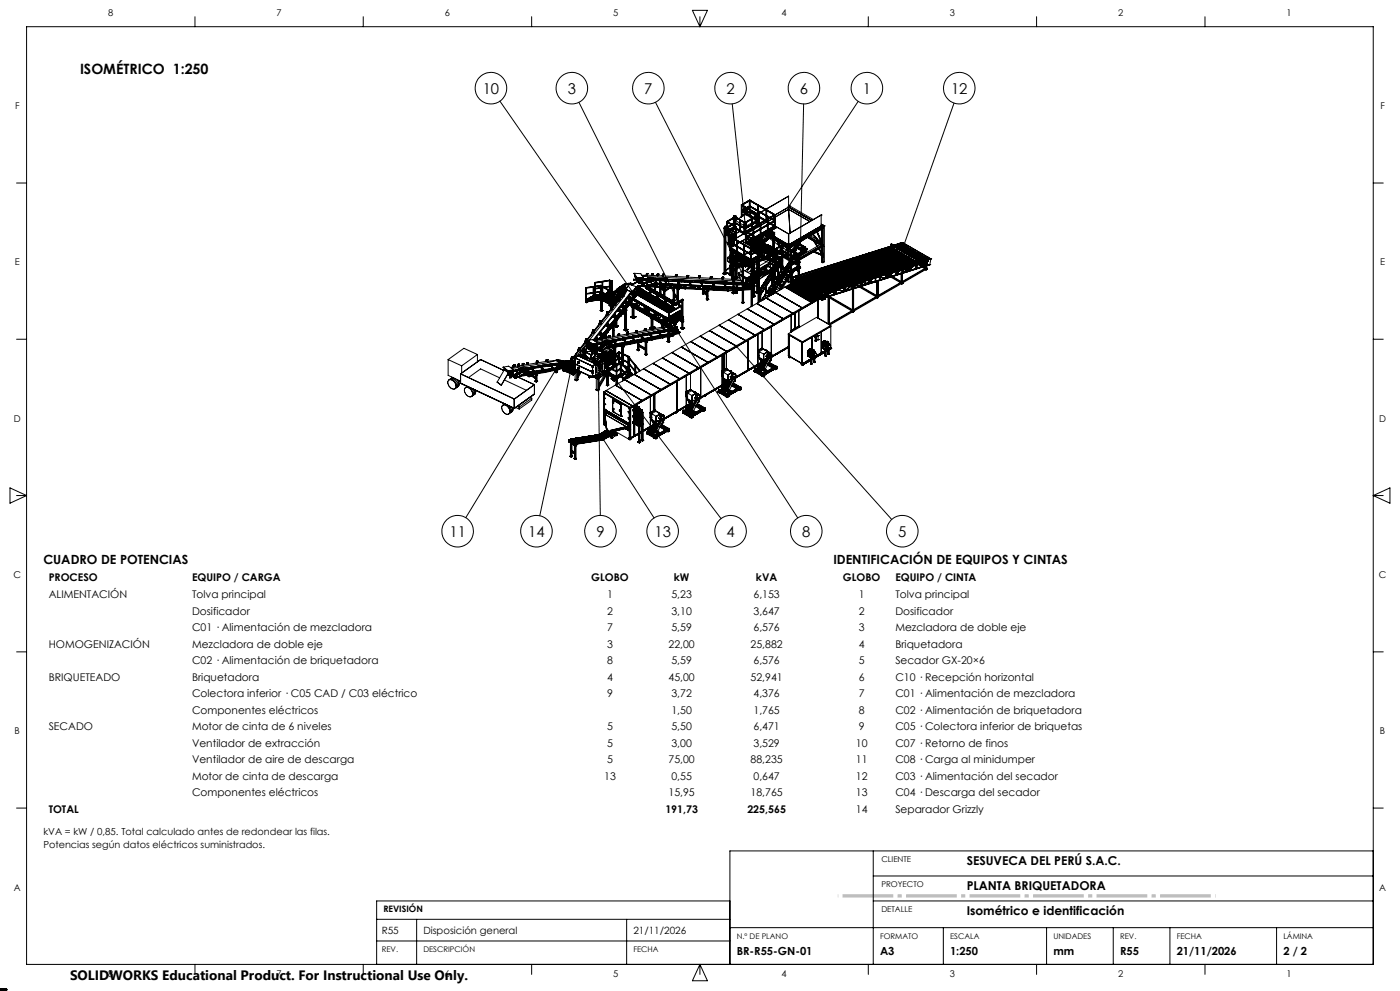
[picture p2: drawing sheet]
<svg xmlns="http://www.w3.org/2000/svg" width="420mm" height="297mm" viewBox="0 0 420 297" stroke-linecap="round" stroke-linejoin="round" font-family="sans-serif">
<defs><g id="words">
<g font-size="4.5">
<text x="144.8" y="28">10</text>
<text x="170.3" y="28">3</text>
<text x="193.3" y="28">7</text>
<text x="217.9" y="28">2</text>
<text x="240" y="28">6</text>
<text x="258.8" y="28">1</text>
<text x="285.3" y="28">12</text>
<text x="134.8" y="160.8">11</text>
<text x="158.5" y="160.8">14</text>
<text x="178.9" y="160.8">9</text>
<text x="196.3" y="160.8">13</text>
<text x="217.9" y="160.8">4</text>
<text x="240.7" y="160.8">8</text>
<text x="269.5" y="160.8">5</text>
</g>
<text font-size="4.3" x="24" y="22.3">ISOMÉTRICO 1:250</text>
<text font-size="4.1" x="21" y="293.7">SOLIDWORKS Educational Product. For Instructional Use Only.</text>
<g font-size="3.8">
<text x="13" y="169">CUADRO DE POTENCIAS</text>
<text x="250" y="169">IDENTIFICACIÓN DE EQUIPOS Y CINTAS</text>
</g>
<g font-size="3.7">
<text x="290" y="259.3">SESUVECA DEL PERÚ S.A.C.</text>
<text x="290" y="266.8">PLANTA BRIQUETADORA</text>
<text x="290" y="274.3">Isométrico e identificación</text>
</g>
<g font-size="3.3">
<text x="221" y="286.1">BR-R55-GN-01</text>
<text x="264" y="286.1">A3</text>
<text x="285" y="286.1">1:250</text>
<text x="316" y="286.1">mm</text>
<text x="336" y="286.1">R55</text>
<text x="353" y="286.1">21/11/2026</text>
<text x="385" y="286.1">2 / 2</text>
</g>
<g font-size="3.2">
<text x="14.6" y="174.3">PROCESO</text>
<text x="14.6" y="179.2">ALIMENTACIÓN</text>
<text x="57.6" y="174.3">EQUIPO / CARGA</text>
<text x="57.6" y="179.2">Tolva principal</text>
<text x="177.4" y="174.3">GLOBO</text>
<text x="182.1" y="179.2">1</text>
<text x="201.4" y="179.2">5,23</text>
<text x="202.2" y="174.3">kW</text>
<text x="226" y="179.2">6,153</text>
<text x="226.8" y="174.3">kVA</text>
<text x="252.9" y="174.3">GLOBO</text>
<text x="257.6" y="179.2">1</text>
<text x="268.6" y="174.3">EQUIPO / CINTA</text>
<text x="268.6" y="179.2">Tolva principal</text>
<text x="57.6" y="184.2">Dosificador</text>
<text x="182.1" y="184.2">2</text>
<text x="201.4" y="184.2">3,10</text>
<text x="226" y="184.2">3,647</text>
<text x="257.6" y="184.2">2</text>
<text x="268.6" y="184.2">Dosificador</text>
<text x="57.6" y="189.1">C01 · Alimentación de mezcladora</text>
<text x="182.1" y="189.1">7</text>
<text x="201.4" y="189.1">5,59</text>
<text x="226" y="189.1">6,576</text>
<text x="257.6" y="189.1">3</text>
<text x="268.6" y="189.1">Mezcladora de doble eje</text>
<text x="14.6" y="194.1">HOMOGENIZACIÓN</text>
<text x="57.6" y="194.1">Mezcladora de doble eje</text>
<text x="182.1" y="194.1">3</text>
<text x="200.5" y="194.1">22,00</text>
<text x="225.2" y="194.1">25,882</text>
<text x="257.6" y="194.1">4</text>
<text x="268.6" y="194.1">Briquetadora</text>
<text x="14.6" y="204">BRIQUETEADO</text>
<text x="57.6" y="199">C02 · Alimentación de briquetadora</text>
<text x="57.6" y="204">Briquetadora</text>
<text x="182.1" y="199">8</text>
<text x="182.1" y="204">4</text>
<text x="200.5" y="204">45,00</text>
<text x="201.4" y="199">5,59</text>
<text x="225.2" y="204">52,941</text>
<text x="226" y="199">6,576</text>
<text x="257.6" y="199">5</text>
<text x="257.6" y="204">6</text>
<text x="268.6" y="199">Secador GX-20×6</text>
<text x="268.6" y="204">C10 · Recepción horizontal</text>
<text x="57.6" y="208.9">Colectora inferior · C05 CAD / C03 eléctrico</text>
<text x="182.1" y="208.9">9</text>
<text x="201.4" y="208.9">3,72</text>
<text x="226" y="208.9">4,376</text>
<text x="257.6" y="208.9">7</text>
<text x="268.6" y="208.9">C01 · Alimentación de mezcladora</text>
<text x="57.6" y="213.9">Componentes eléctricos</text>
<text x="201.4" y="213.9">1,50</text>
<text x="226" y="213.9">1,765</text>
<text x="257.6" y="213.9">8</text>
<text x="268.6" y="213.9">C02 · Alimentación de briquetadora</text>
<text x="14.6" y="218.8">SECADO</text>
<text x="57.6" y="218.8">Motor de cinta de 6 niveles</text>
<text x="182.1" y="218.8">5</text>
<text x="201.4" y="218.8">5,50</text>
<text x="226" y="218.8">6,471</text>
<text x="257.6" y="218.8">9</text>
<text x="268.6" y="218.8">C05 · Colectora inferior de briquetas</text>
<text x="57.6" y="223.8">Ventilador de extracción</text>
<text x="182.1" y="223.8">5</text>
<text x="201.4" y="223.8">3,00</text>
<text x="226" y="223.8">3,529</text>
<text x="256.7" y="223.8">10</text>
<text x="268.6" y="223.8">C07 · Retorno de finos</text>
<text x="57.6" y="228.7">Ventilador de aire de descarga</text>
<text x="57.6" y="233.7">Motor de cinta de descarga</text>
<text x="181.2" y="233.7">13</text>
<text x="182.1" y="228.7">5</text>
<text x="200.5" y="228.7">75,00</text>
<text x="201.4" y="233.7">0,55</text>
<text x="225.2" y="228.7">88,235</text>
<text x="226" y="233.7">0,647</text>
<text x="256.7" y="228.7">11</text>
<text x="256.7" y="233.7">12</text>
<text x="268.6" y="228.7">C08 · Carga al minidumper</text>
<text x="268.6" y="233.7">C03 · Alimentación del secador</text>
<text x="57.6" y="238.6">Componentes eléctricos</text>
<text x="200.5" y="238.6">15,95</text>
<text x="225.2" y="238.6">18,765</text>
<text x="256.7" y="238.6">13</text>
<text x="268.6" y="238.6">C04 · Descarga del secador</text>
<text x="14.6" y="243.6">TOTAL</text>
<text x="199.6" y="243.6">191,73</text>
<text x="224.2" y="243.6">225,565</text>
<text x="256.7" y="243.6">14</text>
<text x="268.6" y="243.6">Separador Grizzly</text>
</g>
<g font-size="3">
<text x="114.5" y="279.8">R55</text>
<text x="127" y="279.8">Disposición general</text>
<text x="190" y="279.8">21/11/2026</text>
</g>
<g font-size="2.9">
<text x="13" y="250.3">kVA = kW / 0,85. Total calculado antes de redondear las filas.</text>
<text x="13" y="254">Potencias según datos eléctricos suministrados.</text>
</g>
<g font-size="2.8">
<text x="32.5" y="4.7">8</text>
<text x="83" y="4.7">7</text>
<text x="133.5" y="4.7">6</text>
<text x="184" y="4.7">5</text>
<text x="234.5" y="4.7">4</text>
<text x="285" y="4.7">3</text>
<text x="335.5" y="4.7">2</text>
<text x="386" y="4.7">1</text>
<text x="4.5" y="32.7">F</text>
<text x="414.1" y="32.7">F</text>
<text x="4.4" y="79.6">E</text>
<text x="414" y="79.6">E</text>
<text x="4.2" y="126.4">D</text>
<text x="413.8" y="126.4">D</text>
<text x="4.1" y="173.2">C</text>
<text x="413.7" y="173.2">C</text>
<text x="4.4" y="220.1">B</text>
<text x="414" y="220.1">B</text>
<text x="4.2" y="266.9">A</text>
<text x="413.8" y="266.9">A</text>
<text x="32.5" y="292.9">8</text>
<text x="83" y="292.9">7</text>
<text x="133.5" y="292.9">6</text>
<text x="184" y="292.9">5</text>
<text x="234.5" y="292.9">4</text>
<text x="285" y="292.9">3</text>
<text x="335.5" y="292.9">2</text>
<text x="386" y="292.9">1</text>
</g>
<text font-size="2.7" x="115" y="273.4">REVISIÓN</text>
<g font-size="2.4">
<text x="264.4" y="258.3">CLIENTE</text>
<text x="264.4" y="265.8">PROYECTO</text>
<text x="264.4" y="273.3">DETALLE</text>
</g>
<g font-size="2.3">
<text x="221" y="281.5">N.º DE PLANO</text>
<text x="264" y="281.5">FORMATO</text>
<text x="285" y="281.5">ESCALA</text>
<text x="316" y="281.5">UNIDADES</text>
<text x="336" y="281.5">REV.</text>
<text x="353" y="281.5">FECHA</text>
<text x="385" y="281.5">LÁMINA</text>
<text x="114.5" y="285.4">REV.</text>
<text x="127" y="285.4">DESCRIPCIÓN</text>
<text x="190" y="285.4">FECHA</text>
</g>
</g></defs>
<g fill="none" stroke="#000" stroke-width=".3">
<path d="M8 8h404v281h-404zM58.5 5v3M109 5v3M159.5 5v3M207.7 3.1h4.5l-2.2 4.9zM210 5v3M260.5 5v3M311 5v3M361.5 5v3M150 30.3l39.5 56.9M173.7 30.7l30.5 61.1M196.6 30.7l27.6 54.2"/>
<path d="M219.7 31.1l4.1 38.1M241.1 31.1l-1 42.3M257.5 30.4l-21 31.7M286.2 30.9l-15.1 42.7M5 54.9h3M236.5 58.8h.1M236.6 58.8v3.9M236.6 58.8l-6.9 4M412 54.9h3M217.2 68.3l.3-.1-.3 .1 .3 .2M217.2 68.3l.3 .2M217.2 68.3v13.6l.3 .2"/>
<path d="M217.4 67.9l.2-.2 .4 .3M217.4 67.9h.1M217.4 68.4h.1M217.4 67.9l.6 .4M217.4 68.4l.6 .4M217.4 68.4l.6 .3M217.5 68.5h.1M217.5 68v.3M217.5 68.5v13.6M217.5 68.3l.5 .3M217.5 68.3l-.1 .1M217.7 69.8l.1 .1"/>
<path d="M217.7 69.3l.1 .1M217.7 69.3h.1M217.7 69.4v.1M217.7 69.8h.1M217.7 69.9l.2 .2M217.7 69.3l.3 .1M217.7 69.4l.2 .1M217.8 68.6v13.3l-.3 .2M217.8 69.8l.2 .2M217.8 69.7l-.1 .1M217.8 69.5v.3M217.8 69.8l-.1 .1"/>
<path d="M217.9 70.4h.1M217.9 70h.1M217.9 70.4l.5 .3M217.9 70.1l.5 .3M217.9 70l.5 .3M218 69.4h.1M218 66.4l.1 .1M218 66.4l-.1 3.7M218 69.1l-.3 .2M218 69.3l-.3 .1M218 69.5h-.1M218 70.4l.4 .2"/>
<path d="M218 70.2v.2M218 70.4h-.1M218.1 66.5l2.5 1.5M218.1 68.2l1.1 .6-1.1-.6M218.1 66.4l2.7 1.5-2.3 1.3 1.5 .9-1.4-.9M218.1 66.6l2.5 1.4M218.1 68.3l1 .6M218.1 66.5v3.6M218.1 66.4h.1M218.1 66.4h-.1M218.1 66.5l2.6 1.4M218.2 70l.2 .2"/>
<path d="M218.2 68.2l1.1 .6 .8-.5M218.2 68.9l.1 .1M218.2 66.4l2.5 1.5M218.2 68.2l1.4-.8-1.3 .8M218.2 66.4l-.1 .1M218.2 66.4v.1M218.2 66.6v1.6M218.2 68.4v1.3M218.2 68.4l.6 .3-.6 .3M218.2 69.4l.1 .1M218.2 68.4l.9 .5M218.2 68.7l.2 .2"/>
<path d="M218.2 77.1v1.2l.5 .3M218.2 77.1l.5 .3M218.3 68.2l1 .6M218.4 72.9h.1M218.4 69.8l-.2-.1 .2 .2M218.4 72.9l.5 .3M218.4 73.2l.5 .3M218.4 72.8v.1M218.4 73.2h.1M218.4 72.8l.5 .3M218.4 69.2l.1 .1M218.4 69.2v3.6"/>
<path d="M218.4 69.5l-.2 .1M218.4 72.8h.1M218.4 69.2l-.2 .2M218.5 69.3l1.5 .9 .1-.1M218.5 71l.4 .3M218.5 73v.2M218.5 73.2l.4 .2M218.5 73.2h-.1M218.5 69.1l.2 .1M218.5 69.3l1.4 .8M218.5 69.4l1.4 .7M218.5 71.1l.4 .2"/>
<path d="M218.5 69.3v3.6M218.5 69.1l-.1 .1M218.6 72.5l.3 .2M218.6 72.8l.3 .2M218.6 71l.3 .1M218.7 70.4l.3 .2M218.7 71.2l-.1 1.3 .3 .1M218.7 72.4l.2-.1-.2 .1M218.7 69.2l-.2 .1M218.7 69.2h.1M218.7 69.4v1.6M218.7 70l.7 .4"/>
<path d="M218.7 70.3l.4 .3M218.7 70.7l.1 .1M218.7 70.8h.1M218.7 77.4v1.2M218.8 78.3l.2 .1-.3 .2M218.8 74.5h.1M218.8 74.8v.1M218.8 74.8l6.6 3.8M218.8 74.5l3.9 2.3M218.8 74.9l3.9 2.2M218.8 74.4l3.9 2.3M218.8 70.9h.1"/>
<path d="M218.9 71.2l-.4-.2 .4 .2M218.9 70.8l-.1 3.7M218.9 70.8l.1 .1M218.9 74.4h-.1M218.9 70.9l-.2 .1M218.9 69.6l-.2 .1M218.9 79.7v2.5l.3 .2 .2-.2M218.9 78.2l.1 .1M218.9 70.9l6.4 3.7M218.9 72.7l6.4 3.6M218.9 74.8l3.9 2.2M218.9 74.6v.2"/>
<path d="M218.9 76.5v.4l.5 .2M218.9 74.8h-.1M218.9 79.8l.3 .2M218.9 76.8l-.7 .3M218.9 76.5l.5 .3M218.9 70.7l-.2-.2 .3 .2M219 70.9l2 1.2M219 70.8h-.1M219 70.9v3.6l2 1.1v-3.5M219 70.8l6.4 3.7M219 71l2 1.1M219 72.7l2 1.2"/>
<path d="M219 70.8h.1M219 77.9l.4 .3-.2-.1M219 78.1l.4 .2M219 74.1l2 1.2M219 75l-.1 1.5M219 76.9v2.8l.3 .1M219 77.9h.1M219 79.7h-.1M219 77.3l-.3 .1M219 70.8l2.1 1.2-2.1-1.1M219 74.1l2 1.1M219 72.6l2 1.2"/>
<path d="M219.1 71.2h.1M219.1 72.8l.8 .5M219.1 73.1l.8 .5M219.1 71.2l.8 .5M219.1 70.8l-.1 .1M219.1 70.8v.1M219.1 71.1l.8 .4-.8-.5v1.6M219.1 72.8v1.4M219.1 73.3l.6 .4M219.1 73.5l.4 .3M219.1 73.2l.7 .4M219.1 68.9l-.9 .4"/>
<path d="M219.1 71.5h.1M219.1 68.9l-.5 .3M219.2 80h.1M219.2 71.6l.1 .1M219.2 70.8l.7 .5M219.2 68.7l.8-.4-.7 .4M219.2 77l-.1 5.4M219.2 71.5v.6M219.2 73.7v.2M219.2 75.1v1.5M219.2 75.1l.2 .2M219.2 71.5l.2 .4"/>
<path d="M219.3 71.6h.1M219.3 79.7h.1M219.3 79.7v.1M219.3 69l1.3 .7M219.3 69l-.5 .3M219.3 70.8h.1M219.3 68.9l1.3 .8M219.4 77.6h.1M219.4 78.6h.1M219.4 75.2v1.3M219.4 77.8h.1M219.4 79.7l-.2 .2-.3-.2"/>
<path d="M219.4 70.9l-.2-.1 .7 .4M219.4 70.7l.5 .3M219.4 70.8l.5 .3M219.4 70.8v.1M219.4 71.7v.3M219.4 77.1v.7M219.4 78.3l-.1 1.5M219.4 70.9l.5 .3M219.4 79.9l-.2 .1M219.4 77.8l-.2 .1 .2 .1M219.4 68.9l1.2 .7-1.2-.7M219.4 79.5h.1"/>
<path d="M219.4 71.3v.1M219.4 71.6v.4M219.4 75.2v8.5M219.4 73.8l-.3-.2 .3 .3M219.4 70.8h.1M219.4 79.8l-1.8 1.4M219.4 79.4v.1M219.4 79.1h.1M219.4 77.7v.1M219.4 79.2v.1M219.5 67.4l-1.3 .6M219.5 68.8v.1"/>
<path d="M219.6 69.1l-.6 .4M219.6 71.4v.1M219.6 71.7v.2M219.6 75.3v8.4M219.7 71.8l-.6 .4M219.8 79h.1M219.8 77.4h.1M219.8 78.5h.1M219.8 71.6h.1M219.8 71.5v.1M219.8 75.4l.1 10.6M219.8 79.5h.1"/>
<path d="M219.8 78l.1 .1M219.8 79.9h.1M219.8 79.2h.1M219.8 79.3h.1M219.8 76.7l.1 .1M219.8 78.6h.1M219.8 78.2h.1M219.8 77.7h.1M219.8 78h.1M219.8 75.5h.1M219.8 78.8h.1M219.8 77.5h.1"/>
<path d="M219.8 77.1h.1M219.9 79.5h-.1M219.9 71.7h.1M219.9 70.1l.2 .1M219.9 70.1v.2l-.9 .5M219.9 70.4v.9M219.9 71.5v.5M219.9 72.2v.9M219.9 73.2v.4M219.9 70.1h.2M219.9 70.2l-1.2 .7M219.9 70.5l-.2 .1 .2 .1"/>
<path d="M220 71.6v.3l-.9-.6 .8 .5M220 70.4v1M220 72.1v1M220 73.3v.2M220 68.1v.1M220 70.1l-1 .7M220 71.6l.1 .3-1 .6M220 64.9v.4M220 65.4v1.6M220 67.2v.3M220 67.7v.6M220 72.1v1.1"/>
<path d="M220 73.3v.1M220 68l-1.1 .6M220 64.9l.3-.2 .3 .2M220 64.9l.3 .1 .3-.1M220 68.3h.1M220.1 75.6v10.4M220.1 70.1h.1M220.1 73.8l-.8 .5M220.1 70.1h.2M220.1 70.2v1.3M220.1 71.7v1.5M220.1 73.8v-.4l-1 .6"/>
<path d="M220.1 70.2l-1 .6M220.1 70.1l-1.1 .7M220.1 70.3l-1 .6M220.1 72l-1 .6M220.1 71.9l-1 .6M220.2 70.2l-1.1 .7M220.2 72l-1.1 .6M220.2 68.4h.1M220.2 64.6l.1 .5M220.2 75.7v10.3M220.2 64.6l.5 .3M220.2 79.2l2.5-1.8-2.5 1.9"/>
<path d="M220.2 75.7l2.5 1.4M220.2 78.5l.4 .2M220.2 78.7l.4 .2M220.2 78.8l.4 .2M220.2 77.3l2.5 1.4M220.2 77.6l2.5 1.4M220.2 77l1.7 1M220.3 71.5h.1M220.3 70.1l-.2 .1M220.3 70.1v1.4M220.3 71.7v1.6M220.3 73.4v.3"/>
<path d="M220.3 70.9l.3 .3M220.3 71.3l.2 .1M220.3 71.4v.1M220.3 71.3l.1 .1M220.3 68.4h.1M220.3 65.3v1.5M220.3 67v.7M220.3 67.8v.4M220.3 77.7h-.1M220.3 71.8h.1M220.4 64.7l.4 .1M220.4 73.5l-.1 .1"/>
<path d="M220.4 78.9h-.2M220.4 65.2l.1 1.5-.9 .5M220.4 65h.3M220.4 65h.1M220.4 67v.7M220.4 67.9v.2M220.4 68.3h.1M220.4 78.9l-.2 .1M220.5 76.7l.6 .3M220.5 65l-2.4 1.4M220.5 68.3l-1.1 .6M220.5 66.8l2.9 1.7-1.4-.7"/>
<path d="M220.5 68.2v.4l-.8 .5M220.5 65l-2.3 1.4M220.5 65.2l-2.3 1.3 2.3-1.4 2.9 1.7M220.5 66.8l-.9 .5M220.5 66.8l-.8 .5 .8-.4M220.5 65l3 1.7M220.5 65v2.8M220.5 68h.1M220.5 76.7v.2l.7 .4-.3-.2M220.5 76.9l-.2 .1M220.5 76.7l.8 .4M220.6 65l1.3 .9-1.3-.7"/>
<path d="M220.6 66.8l1.3 .8M220.6 66.9l1.3 .8M220.6 76.7h.1M220.6 79h.1M220.6 77.5v5.7l.3 .2 .3-.2v-3.9M220.6 68.3h.1M220.6 68.6h.1M220.6 64.9v.1M220.6 78.3l-.1 .1M220.6 78l-.4 .2M220.6 79.5l-.4 .2M220.6 78.1l-.3 .2 .3 .2"/>
<path d="M220.6 76.7h-.1M220.6 79.1l-.4 .2M220.6 77.5l.3 .2M220.6 67.9h.3M220.6 67.9l.2 .1M220.6 68.2v1.5M220.6 69.9v1.4M220.6 76.7v.1M220.6 65l1.4 .8M220.6 70.1l-.3 .2M220.6 76.6l.3 .2M220.6 76.6l-.1 .1"/>
<path d="M220.6 76.6v.1M220.6 76.8l.3 .1M220.6 76.7l.3 .1M220.7 76.6h.1M220.7 68l-2.1 1.2M220.7 69.7l-.6 .3M220.7 64.9v.1M220.7 65.2v1.6l1.2 .7-1.3-.8 1.3 .9M220.7 67l-.1 1M220.7 65h-.2M220.7 64.9h.1M220.7 76.6l-.1 .1"/>
<path d="M220.7 77l-.2 .1M220.7 76.5h.1M220.7 65.3v.8l1.2 .7M220.7 64.9v.2M220.7 76.1v.3h.2M220.7 76.5v.2M220.7 71.3l-.4 .2M220.7 71.6l-.2 .1M220.7 69.7l-.6 .4M220.7 65.5h.1M220.7 76.5l-.1 .2M220.7 76.1l.5 .3"/>
<path d="M220.7 76.1l.6 .2M220.7 68l-2 1.2M220.7 69.8l-.5 .3M220.8 68v3.6M220.8 69.8l-.7 .3M220.8 68l-2.1 1.3 .6-.3M220.8 76.4v.1M220.8 76.5l.1 .2M220.8 65.2h.1M220.8 64.8h-.1M220.8 64.8v.4M220.8 77.1l-.1 .1"/>
<path d="M220.9 76.8h.1M220.9 67.9v3.6M220.9 77.7v5.9M220.9 68.8l1 .6M220.9 77.4l.3 .1-.3 .2M220.9 67.9l-.1 .1M220.9 77.4l-.3 .1M220.9 77.1v.1M220.9 77.2l.2 .1M220.9 77.3l.1 .1M220.9 76.7v.2M220.9 77.2v.1"/>
<path d="M220.9 76.8l.2 .2M220.9 76.4l.2 .2M220.9 77.3v.1M220.9 76.4l-.2 .1M220.9 78.9l1.8 1M220.9 79.1l1.8 1M220.9 79.2l1.8 1M221 76.8h.1M221 76.5l-.1 .3M221 72.1h.1M221 76.5h.1M221 72.1h.2"/>
<path d="M221 73.2l-.5 .2M221 76.2h.1M221 76.9h.2M221 76.9h.1M221 76.7h.1M221 76.5l-.1 .2M221 76.9h-.1M221 76.7l-.1 .1M221 76.5l.1 .4M221 76.7l.1 .1M221 78.7l1.7 .5-.4 .3M221 76.6l.2 .1"/>
<path d="M221.1 76.6h.1M221.1 76.7h-.2M221.1 76.9l.1 .1M221.1 76.6l-.2 .1M221.1 76.7l-.2 .1M221.1 72.1l2 1.2M221.1 76.8l.4 .3-.2-.1M221.1 72.2l2 1.2M221.1 73.9l2 1.2M221.1 72.1v3.6M221.1 76.8v.1M221.1 76.8h.1"/>
<path d="M221.1 76.8h-.2M221.1 76.8l.3 .2M221.1 73.8l2 1.2-2-1.1M221.1 76.2v.1M221.1 76.9l.2 .1M221.1 78.8l1.6 .9M221.2 75.7l1.9 1.1M221.2 78.7v.1M221.2 77h.1M221.2 72.1l2 1.1M221.2 74v1.3l1.9 1.2M221.2 72.3v1.5l1.9 1.2"/>
<path d="M221.2 72.1h-.1M221.2 72.1h.1M221.2 76.4v.3M221.2 77h-.1M221.2 76.7v.1M221.3 77h.1M221.3 76.3l-.1 .4M221.3 77h-.1M221.3 76.4l.6 .4M221.3 76.3l-.1 .1M221.3 76.4v.1M221.4 77.5h.1"/>
<path d="M221.4 65.6l-.7 .4M221.4 76.5l-.1 .1M221.4 76.5l-.2 .2M221.5 77.5l1.2 .6M221.5 76.7v.1M221.5 76.7h.2M221.5 76.5l-.3 .2M221.5 76.6h.1M221.5 77.5l-.2 .1M221.5 77.5h-.1M221.5 76.6v.2M221.5 76.6l-.3 .2"/>
<path d="M221.5 76.8h.2M221.5 76.8h.1M221.6 76.6h.1M221.6 76.6h-.1M221.6 76.6l.1 .1M221.6 78.9l-.2 .1M221.6 77.5l-.2 .1M221.7 76.8h.1M221.7 76.7v.1M221.7 76.7h.1M221.7 76.5l-.1 .1M221.7 77.4l1 .5"/>
<path d="M221.8 76.8h-.1M221.8 79.7l-.6 .4M221.8 77.6l-.2 .2M221.9 72.7l-.7 .4M221.9 69.4l-1 .6M221.9 77.3l.8 .5M221.9 77.3l.5 .3M221.9 69l-1-.6 1 .7M221.9 65.9v3.6M221.9 65.9h.1M221.9 65.9h.2M222 77.7l-.2 .2"/>
<path d="M222 77.3l-.1 .1M222 65.9l.1 3.6 1.3 .8v-3.8M222 72.6l1.6-1zM222 67.7l1.4 .8M222 76.8l-1.1 .6M222 79.8l-.8 .5M222.1 69.2l1.3 .7M222.1 65.9l1.3 .8M222.1 67.7l1.3 .7M222.1 65.9l1.4 .8M222.1 67l1 .6M222.1 65.9h-.1"/>
<path d="M222.1 65.9h.1M222.1 66.1v1.5M222.1 67.8v1.4M222.1 69.1l1 .6M222.2 77.4l-.1 .1M222.2 76.8l-1.1 .7M222.2 77.9l-.2 .1 .7 .4M222.2 79.9l-1 .7M222.3 77l.4 .3h-.2M222.4 77.6h.1M222.4 77.1h.1M222.4 77.1l.1 .2"/>
<path d="M222.4 77l-1.1 .6M222.4 65h.1M222.4 77.5l-.1 .1M222.4 61.4v3.6M222.4 61.4l.1 .1M222.4 61.4h.2M222.4 77.3h.1M222.5 61.5l5 2.9-2.4-1.4M222.5 63.2l1.1 .7-1.1-.6M222.5 77l-.1 .1M222.5 77.6l.2 .1M222.5 77.7h.1"/>
<path d="M222.5 77.6h.1M222.5 77.3h.1M222.5 77.1h.1M222.5 77.2v.1M222.5 61.4l5.1 2.9-4.1 2.4M222.5 61.4l2.4-1.4 5 2.9M222.5 61.5l2.5 1.4M222.5 61.6l2.5 1.4M222.5 63.2l1.1 .6M222.5 61.5v3.5M222.5 77.1v.2M222.5 77.6v.1"/>
<path d="M222.5 78l-.2 .2M222.6 63.1l1 .7-1.1-.6M222.6 72.2l1 .6M222.6 63.3v1.4l.2 .1-.3-.1M222.6 63.1l1 .6M222.6 61.4l-.1 .1M222.6 61.6v1.5M222.6 77.2l-.1 .1M222.7 77.1v13.6l.2 .1M222.7 79.5l-.2 .1M222.7 79.6h-.1M222.7 78.3h-.1"/>
<path d="M222.7 76.8h.1M222.7 77.1h.1M222.7 76.8l2.7 1.5M222.7 77.1l2.7 1.5M222.7 76.7v.1M222.8 76.9v.1M222.8 77l2.6 1.6M222.8 77l-.1 .1M222.8 76.7h-.1M222.9 77.2v13.6M223.1 78.9l.6 .4 .3-.1M223.1 77.6l.1-.2 .3 .2"/>
<path d="M223.1 77.3v13.4l-.2 .1M223.1 78l.4 .2M223.1 78.4l.4 .3M223.1 78.2l.4 .3M223.1 78.6l.4 .3M223.1 73.3h.2M223.1 73.3v3.6M223.1 73.3h.1M223.1 70.1l-2.2 1.3M223.1 77.5l.4 .2M223.1 66.7v1.5M223.1 68.4v1.3"/>
<path d="M223.1 78.1l.4 .2M223.1 78.4v.3M223.1 66.7h.1M223.1 66.7l.3 .1M223.1 79.3h.1M223.2 79.3l.5 .3 .3-.1M223.2 77.6h.1M223.2 77.6v.2M223.2 73.4l2 1.1M223.2 73.3l2.1 1.2M223.2 73.4l2 1.2M223.2 75.2l2 1.1"/>
<path d="M223.2 73.3v3.6M223.2 77.8h.1M223.3 77.6h.1M223.3 77.8h.1M223.3 77.5v.1M223.3 73.3l2 1.2M223.3 75l1.9 1.2M223.3 77.5l-.1 .1M223.3 73.3h-.1M223.3 66.4v.2M223.3 73.3h.1M223.3 73.5v1.6"/>
<path d="M223.3 75.2v1.4M223.3 77.6l.1 .2M223.3 66.4l.4 .2-.3-.1M223.3 66.4l.4 .2M223.4 77.7h.1M223.4 77.7v.1M223.4 77.6l-.1 .1M223.4 79.8l.3 .2M223.4 78.6h.1M223.4 78.2h.1M223.4 78.6v.2M223.4 66.7l-1.4-.7 1.4 .8"/>
<path d="M223.4 66.7l.1 .1M223.4 66.5l-.1 .1M223.4 78.6l-.2 .1M223.4 78.8h.1M223.4 77.6h.1M223.4 62.9v.3l.4 .3M223.4 62.9l.4 .2M223.4 62.9l.6 .1M223.5 77.6h.1M223.5 66.5h.4M223.5 66.8v3.6M223.5 77.6v1.6h.4"/>
<path d="M223.5 66.7h.1M223.5 66.7h-.1M223.6 79.5l-.5 .3M223.6 62.7v.1M223.6 63.4l.1 .9M223.6 64l-1 .6M223.6 62.7l.5 .2M223.6 62.7l.4 .2M223.6 70.3h.1M223.6 69.9h.1M223.6 66.7l-.1 .1M223.6 66.7v6.3"/>
<path d="M223.6 64.3l-2.1 1.2M223.7 63.4v.9M223.7 79.8h.1M223.7 79.6l-.6 .4M223.7 79.8v.1M223.7 69.5l2.6 1.5M223.7 71.2l1.4 .8M223.7 66.8v1.5M223.7 68.5v.9M223.7 77.7v2.3M223.7 79.9h.1M223.7 64.3l2 1.1"/>
<path d="M223.7 62.8l.3-.2 .3 .2M223.8 69.3h.1M223.8 63.1l-.1 1.2M223.8 69.5v3.6l1.3 .7M223.8 69.3l.1 .1M223.8 69.3h.2M223.8 69.4l2.6 1.5-1.2 .7M223.8 69.5l2.6 1.4M223.8 71.2l1.3 .7M223.8 71.2l1.3 .8M223.8 71.3l1.3 .7M223.8 69.3v.2"/>
<path d="M223.8 66.7l-.1 1.2M223.8 63.5l.2 .1M223.8 72.7l1.3 .7M223.8 66.7l-.1 .6M223.9 71.3l-.1 1.4 1.3 .7M223.9 69.6l-.1 1.6 1.3 .7M223.9 77.8v1.4M223.9 62.3l-1.3 .8 1.3-.7M223.9 78.9l1.1 .6M223.9 78.5l.6 .4M223.9 78h.1M223.9 79l.3 .2"/>
<path d="M223.9 78.4l.7 .5M223.9 77.9l.8 .5M223.9 78.6l1.1 .7M223.9 79.1l.1 .1M223.9 66.6l-.1 .4M223.9 62.4l-1.3 .7M224 63l-.2 .5M224 63.6v.8M224 78.5v.1M224 79.2v.4l-.4 .1M224 63l-.2 .1M224 69.7h.1"/>
<path d="M224 71.4h.1M224 69.3l-.2 .2M224 69.3v.2M224 69.7v1.5M224 71.4v1.4M224 62.4l-1.4 .8M224 70.5l.4 .2M224 79.4l.3 .2M224 78.6h.1M224 78.1h.1M224 62.9v.7M224 78.1l.1 .2"/>
<path d="M224 62.9h.1M224 78.6h.2M224 78.1h.2M224.1 78.6h.1M224.1 62.9l-.1 .7M224.1 78.3h.1M224.1 78.1h.1M224.2 78.6h.1M224.2 78.1h.1M224.2 78.7h.1M224.2 78.3h.1M224.2 78.2v.1"/>
<path d="M224.2 78.6v.1M224.2 79.1v.1M224.2 79.2l.1-.1-.3 .2M224.2 78.3l.2-.1-.2 .1M224.2 78l-.1 .1M224.3 62.8l-.3-.2v.3M224.3 64.1l.7 .4M224.3 63.6l.6-.3-.6 .3M224.3 62.8l-.3 .1M224.3 62.8v1.8M224.3 78.6l-.1 .1M224.3 78l-.2 .1"/>
<path d="M224.3 75.8l-1 .5M224.3 78.2l-.1 .1M224.3 78.7h-.1M224.3 69.9l-.3 .2M224.3 79.6l-.6 .4M224.3 79.6l-.6 .3-.3-.1M224.4 79.8h.1M224.4 79.8l.1 .1M224.4 78.9v.1M224.4 79.2l-.4 .2M224.4 78.9l.7 .4M224.5 79.9h.1"/>
<path d="M224.5 78.3h.1M224.5 78.3v.2M224.5 78.5l.1 .1M224.5 79.8h.1M224.5 79.8v.1M224.5 79.8v.7M224.5 79.8l.3 .4M224.5 79.9l.3 .3M224.5 78.5h.1M224.5 78.9h.1M224.5 79.7h.2M224.5 70.8l1 .6"/>
<path d="M224.5 79.7l-.1 .1M224.5 78.5v.1M224.5 78.9l.1 .1M224.6 79.8h.1M224.6 78.3h.1M224.6 78.9h.1M224.6 79.8h-.1M224.6 78.9h-.2M224.6 79.7l-.1 .1M224.6 79.9v.5M224.6 79.7h.1M224.6 79.8l.3 .4"/>
<path d="M224.6 78.3v.1M224.6 78.4h.1M224.6 78.4v.1M224.6 78.9l.2 .2M224.6 78.9l.4 .1M224.6 78.5h.1M224.6 79.7l.3 .4M224.6 78.2l-.1 .1M224.7 79.7h.1M224.7 78.8h.1M224.7 78.4l.4 .3v.2l-.1-.1M224.7 79.7l.2 .4"/>
<path d="M224.7 78.4v.3l.3 .1M224.7 78.2l-.2 .1M224.7 78.3v.1M224.7 78.3l.4 .3M224.8 78.8l-.2 .3 .3 .1M224.8 78.8h.2M224.8 60h.2M224.8 60l.1 .1M224.8 60h.1M224.8 60.2v1.6M224.8 61.9v.8M224.8 62.9v.4"/>
<path d="M224.8 71l-.6 .3M224.8 79.1h.1M224.8 60l-2.3 1.3M224.8 78.7l.2 .1M224.8 78.7h.1M224.8 78.7l-.1 .1M224.9 79.1h.1M224.9 63.6l-.6 .4M224.9 61.8l-.9 .5 .9-.5M224.9 79.1h-.1M224.9 60.1l7.4 4.2M224.9 61.9l6 3.4-1-.6"/>
<path d="M224.9 60l-2.3 1.4M224.9 60.1l-2.3 1.4 2.3-1.4 2.4 1.4M224.9 61.8l-.8 .5 .8-.4M224.9 61.9l-.7 .4M224.9 60.1v2.7M224.9 62.9v.7M224.9 79h.1M224.9 72l-.9 .5 1-.5M224.9 61.8l2.4 1.3M224.9 60l2.4 1.4M224.9 61.9l2.4 1.3M224.9 79v.2"/>
<path d="M224.9 79v.1M225 79.2h.1M225 79h.1M225 64.6l-.7-.4 .7 .4M225 64.7l-.7-.4 1.7 1M225 62.9h.2M225 62.9h.1M225 78.8v.4M225 79.2h-.1M225 78.8l-.1 .3M225 78.8h.1M225 78.9h.1"/>
<path d="M225 78.9l-.1 .1M225 79.3v.2M225 60l2.4 1.4M225 78.9l-.1 .2M225 79.1h.1M225 79.2l.2 .1M225 60h.1M225 60.2v1.6l2.3 1.3M225 61.9v3.1M225 60l-.1 .1M225 79.1v.1M225 78.9v.1"/>
<path d="M225.1 79.2h.1M225.1 62.9v2.2M225.1 78.6v.6M225.1 79.3v.7M225.1 63l2.4 1.4-1.9 1.1M225.1 64.7l1 .5M225.1 64.8l.9 .5M225.1 72.6l-.7 .4M225.1 72.6h.1M225.1 79.1l-.1 .1M225.1 79.3h-.1M225.1 78.6l.2 .1"/>
<path d="M225.1 79.2l.1 .1M225.1 71.9h.1M225.1 73.4h.1M225.1 71.6v2.7M225.1 74.5v.7M225.1 71.6l.1 .1M225.1 78.5l.2 .1v13.3M225.1 78.5h-.1M225.1 72.2l-1.1 .6M225.1 70.3l-1.1 .7M225.1 72.4l-.9 .5M225.1 72.7l-.6 .4 .5-.3"/>
<path d="M225.1 72.3l-1 .5M225.1 79.4l-.1 .1M225.1 73l-.3 .2M225.1 73.2l-.2 .1M225.1 70.3l-1.1 .7 1.2-.6M225.1 78.5v.1M225.1 79.3l.2 .1M225.2 79.3h.1M225.2 63.7l1.5 .8M225.2 62.9l2.4 1.4M225.2 62.9h-.1M225.2 63.1v1.5"/>
<path d="M225.2 64.8v.3M225.2 63.4l1.8 1-1.8-1M225.2 79.3l-.1 .1M225.2 71.5l.3 .2M225.2 71.7v2.7M225.2 71.5l-.1 .1M225.2 75.2l-.7 .5M225.2 74.5v3.6l-1.9-1.2M225.2 77.7l-1.9-1.1 1.9 1.1M225.2 76.2l-2-1.1 2 1.2M225.2 74.5l.2 .1M225.2 70.4l-1.3 .8"/>
<path d="M225.3 73.9h.1M225.3 71.8h.2M225.3 73.3l.1 .1M225.3 73.3h.1M225.3 73.2h.1M225.3 71.6l-.1 .1M225.3 71.6v2.9M225.3 73.6h.1M225.3 72h.1M225.3 72.2h.1M225.3 72.5h.1M225.3 72.8h.1"/>
<path d="M225.3 79.9l-.4 .2M225.4 71.7h.1M225.4 74.6v3.7M225.4 78.6h.1M225.4 72.3h.1M225.4 71.7v.1M225.4 71.6h.1M225.4 72.1h-.1M225.4 74.5h.1M225.4 74.5h-.2M225.4 73l-.1 .1M225.4 73.5h.1"/>
<path d="M225.4 71.8h.1M225.4 71.6v2.9M225.4 72.3v.1M225.4 71.6v.1M225.4 72.4h.1M225.4 78.3v.3M225.4 78.3h.1M225.5 66.8l-1.7 1M225.5 72.3l-.1 .1M225.5 65.5v.1M225.5 65.8v1.5M225.5 67.5v.9"/>
<path d="M225.5 68.5v.4M225.5 71.7v6.4l2.3-1.4M225.5 77.7l2.3-1.3-2.3 1.3M225.5 74.5l-.1 .1M225.5 75.3l.7 .4M225.5 65.5l.1 .1M225.5 71.7h.1M225.5 78.2h.1M225.5 78.5h.1M225.5 72.3l2.2 .8M225.5 73.5l1 .2M225.5 71.6h.1"/>
<path d="M225.5 71.6v.1M225.5 71.7l6.7 2.5M225.5 78.2l-.1 .1M225.5 78.5l-.1 .1M225.5 65.5l-1.9 1.2M225.5 78.6v13.2M225.5 68.8l-1.3 .8M225.5 69.2l-1 .6M225.5 67.3l-1.9 1.1 2-1.1M225.6 72.2l1.1 .5M225.6 73.6l.8 .3M225.6 72.2l1.2 .5"/>
<path d="M225.6 71.6l1.2 .6-1.2-.5M225.6 71.8l1.2 .5M225.6 71.8l1.1 .4M225.6 71.6l-.1 .1M225.6 65.6v2.7M225.6 68.5v.7M225.6 71.6v2.8M225.6 74.5v.8M225.6 74.6l.7-.4-.7 .5M225.6 74l.2 .2M225.6 72.2l.1 .1M225.6 72.2l.3 .2"/>
<path d="M225.6 72.1l.4 .3M225.6 65.6l-2 1.1M225.6 65.7l-2 1.1M225.6 65.5h.1M225.6 65.5h-.1M225.6 73l.1 .1M225.7 71.5h.1M225.7 78.4h.1M225.7 78.4l-.2 .2M225.7 65.5v2.8M225.7 68.4v.7M225.7 78.4v13.3"/>
<path d="M225.7 71.9h-.1M225.7 65.5l-.1 .1M225.7 79.7h.1M225.7 79.1v.6M225.8 71.9l-.2 .1M225.8 79.1h.1M225.8 79.7h-.1M225.8 73.1l.5 .3M225.8 79v.7M225.8 79v.1M225.8 79l.2 .2-.1-.2M225.8 79.1l.2 .2"/>
<path d="M225.8 79.1l.2 .3M225.8 79h.1M225.8 65.5l.9 .5M225.8 72.5l.4 .2-.2-.2M225.8 79h.2M225.8 71.9l-.2 .2M225.8 79l.2 .1M225.8 79.1l.2 .1M225.9 79h.1M225.9 78.9v.1M225.9 71.9l-.3 .2M225.9 72.5h.1"/>
<path d="M225.9 68.1l-2 1.1M225.9 68.3v1.5l-.7 .4 .8-.4M225.9 68.1h.1M225.9 70v.6M225.9 70.8v.4M225.9 71.3v.1M225.9 68.6l-.2 .2M225.9 68.9l-.2 .2M225.9 79l-.1 .1M226 79h.1M226 78.7v10.1l.2 .1M226 79l-.2 .1"/>
<path d="M226 79.5l-.2 .1M226 78.8l-.2 .1M226 78.9h-.2M226 71.4l-.5 .2M226 71.7l-.1 .1M226 69.8l-.7 .5M226 69.8l-.7 .4M226 72.8l-.4-.2 .4 .3M226 71.3l.1 .4M226 74.3h.1M226 68l-.1 .1M226 68.1v2.6"/>
<path d="M226 70.9v.2M226 68.2l-2 1.1M226 68.2l-2 1.2M226 70l-.6 .3M226 68l.1 .1M226.1 72.6l.2 .1M226.1 71.8l.2-.1zM226.1 75.2v.3M226.1 72.6h.1M226.1 72l-.4 .2M226.1 71.7l-.1 .1M226.1 74l-.5-.3 .6 .3"/>
<path d="M226.1 68.1v2.6M226.1 70.9v.1M226.1 71.3l.2-.1-.2 .6M226.1 68.1h-.1M226.1 65.4l.6 .3-.5-.3M226.1 73l.2 .1M226.2 75.1v.4M226.2 78.3v10.6M226.2 72.1l-.4 .2M226.3 72.7h.1M226.3 70.9h.2M226.3 70.9l-2.5-1.4 2.4 1.5"/>
<path d="M226.3 70.9h.1M226.3 71.1v.8M226.3 72.1v.4M226.3 72.9v.8M226.3 73.8v.2M226.3 74.2h.1M226.3 70.9l.1 .1M226.3 71.5l-.2 .1M226.3 71.6l-.2 .1M226.3 73.5l-.6-.3 .6 .4M226.3 72.3l-.2 .1M226.3 70.9l-1.1 .6"/>
<path d="M226.3 72.7l-.7 .5 .8-.5M226.3 78.1l-.6 1M226.4 74.7h.1M226.4 75h.1M226.4 71l-1.1 .6M226.4 71.1l-.9 .5M226.4 78v10.8l-.2 .1M226.4 75v.6h-.4M226.4 75l-.8 .3M226.4 75l-.7 .4M226.4 71v1M226.4 72.1v.4"/>
<path d="M226.4 72.7v1M226.4 73.9h.1M226.4 74.1v.5M226.4 75.8l1.2 .7M226.4 72.7l-.8 .6 .8-.5M226.4 74.9h.1M226.5 74.6h.1M226.5 74.9h.1M226.5 74.5h.1M226.5 73.7l.2 .1M226.5 74.5l-.9 .6M226.5 70.9l-.1 .1"/>
<path d="M226.5 74.6l-.1 .4-.1-.2M226.5 70.9v1.1M226.5 72.2v.4l.2-.1M226.5 72.7v1.1M226.5 74v.6M226.5 74.6l-.1 .1M226.5 74.9l-.1 .1M226.5 74.6l-.9 .6 .8-.5M226.5 74.6l.2-.1-.2 .1M226.5 72.9l.2 .1M226.5 73.5l.2 .1M226.5 74.1l.2 .1"/>
<path d="M226.5 73.7l.1 .1M226.6 64.7h.4M226.6 64.7l.2 .1M226.6 64.7v.2M226.6 73.7l-.1 .1M226.6 78.5h.1M226.6 73.9l.2 .1-.2-.1 .1 1.6-.3-.2M226.6 74h.1M226.6 78.5l.3 .2M226.6 65.1l.3 .1M226.6 78.5l-.2 .2M226.7 73.9l1 .4-.8-.3"/>
<path d="M226.7 72.2v.4M226.7 72.8v.9M226.7 75.6v.2M226.7 75l-.3 .2M226.7 73.2h-.2l.2 .1M226.7 72.3l-.2 .1M226.7 78.5l.3 .1M226.7 65.2v.9M226.7 65.5l-.5-.2 .5 .3M226.7 64.4l.3 .3zM226.7 66.1l-1 .6M226.7 73.9h.1"/>
<path d="M226.7 72.8l-1.1-.4 1.2 .4M226.8 73.9h.1M226.8 75.8h-.1M226.8 72.2h.1M226.8 65.2v1.3M226.8 66.7v.9M226.8 67.8v.3M226.8 72.2v1.5M226.8 73.8v1.6M226.8 75.6v.2M226.8 72.1h.1M226.8 75.8l.9 .5"/>
<path d="M226.8 68h.1M226.8 64.5h.5M226.9 64.9v.3M226.9 77.7l.6 .5M226.9 72.1v1.5M226.9 73.8v1.5M226.9 75.5v.3M226.9 77.7v.1M226.9 78.6v.1M226.9 73.9l.8 .4-.8-.4M226.9 73.9l.8 .3-.2-.1M226.9 72.1l1.7 .7-1.7-.6"/>
<path d="M226.9 72.2l3.5 1.2M226.9 72.1l-.1 .1M226.9 73.4l.2 .1M226.9 74.7l.1 .1M226.9 73.1l.4 .3M226.9 73.9h.1M226.9 72.4h.1M226.9 74.2h.1M226.9 74.4h.1M226.9 77.8l.1 9.7 .3 .2M226.9 77.8h.1M226.9 73.8l.3 .1"/>
<path d="M226.9 78.7h.1M227 74.1v1.2M227 75.5v.3M227 77.8h-.2l.2 .1M227 74.3h-.1M227 78.9l-.6 .4M227 75.7h-.1M227 75.2l-.1 .1M227 78.2l-.6 .4M227 73l-.1 .1M227.1 64.8l-.2 .4M227.1 64.4v.2"/>
<path d="M227.1 65.4v1M227.1 66.5v.9M227.1 67.6v.3M227.1 64.4l.2 .1M227.1 64.4l-.2 .1M227.2 65.4l-.3-.2v.9h-.2M227.2 64.8v.6M227.2 65.4h.1M227.2 64.2l-.3 .2M227.2 73.3l.3-.2-.3 .2M227.2 73.6l.1 .4M227.2 73l-.2 .2"/>
<path d="M227.3 74.2v.9M227.3 75.3v.7M227.3 78v9.7M227.3 74h.1M227.3 61.5v2.6M227.3 64.3v.2M227.3 61.5h.1M227.4 73.9l.1 .1-.2 .1 .2-.1M227.4 73.9h.1M227.4 76.1h.3M227.4 73.9h-.1M227.4 73.9h-.2"/>
<path d="M227.4 73.9l.1 .1M227.4 72.5l-.2 .3 .4-.2M227.4 61.5v2.7M227.4 64.4h.1M227.4 64.6v1.6M227.4 66.4v.9M227.4 78.1v12.6M227.4 61.6l2.4 1.4M227.4 67.5l.1 .1M227.4 65.9l.1 .1M227.4 61.4l-.1 .1M227.4 61.5l2.4 1.4"/>
<path d="M227.4 61.4l.1 .1M227.4 73.5l.3 .2M227.5 72.4l.6-.7-.1 .9M227.5 64.7v.1M227.5 65.1h.1M227.5 71.4l.2 .1M227.5 67.5l-.1 .2M227.5 61.7v1.5l2.3 1.4-2.4-1.4 2.4 1.4M227.5 64.6l-.1 1.5M227.5 61.5h.1M227.5 63.4v1M227.5 66.3v.9"/>
<path d="M227.5 67.4v.3M227.5 64.3l.1 .1M227.5 61.5l2.4 1.3M227.5 63.2l2.3 1.3M227.5 61.5h-.1M227.5 64l.6-.3-.6 .3M227.5 74v.2l.2-.2M227.5 75.1v.9M227.5 74.1h.1M227.5 71.3l.3 .2M227.5 74.5l.2 .1M227.5 74.7l.2 .1"/>
<path d="M227.5 75.9l.2 .2M227.6 68l-1.5 .8M227.6 67.7l-1.5 .8M227.6 66.1l-1.9 1.1M227.6 77.3l-.1 .9M227.6 77.3v13.3M227.6 64.4l-1.9 1.1M227.6 64.5l-1.9 1.1M227.6 66.1l-1.9 1.2M227.6 66.2l-1.9 1.1M227.6 71.3l.3 .1M227.6 73.2l-.7-.3 .8 .3"/>
<path d="M227.6 64.4v2.7M227.6 67.3v.7M227.6 64.3h.2M227.6 64.3h-.1M227.7 64.4l-4.1 2.4M227.7 66.2l-4.1 2.3M227.7 76.1h.1M227.7 77.1l.3 .1M227.7 74.4l-.2-.1v.7M227.7 73.1l.1 .1M227.7 77.1l.1 .1M227.7 73.1l-2.3 1.4"/>
<path d="M227.7 74.9l-2.2 1.3M227.7 73.1h.1M227.7 73.3v1.6M227.7 75.1v1.3l-1.2-.7M227.7 76.9v.2M227.7 77.1l-2.2 1.5M227.7 74.1l-.1 .1M227.7 76l-.1 .1M227.7 75.2l-.2 .1M227.7 75.4l-.2 .1M227.7 75.8l-.2 .1M227.8 73.1l-.9-.4 .8 .4"/>
<path d="M227.8 74.9l-2.3 1.3 2.3-1.3M227.8 64.3v2.8M227.8 67.2v.7M227.8 65.2l1.5 .9M227.8 64.3l-.2 .1M227.8 64.9l1.8 1.1M227.8 76.9h.1M227.8 77.2h.1M227.8 76.9v13.6M227.8 73.2l-2.3 1.3M227.8 77.2l-2.3 1.3M227.8 71.9l-.4 .5"/>
<path d="M227.8 73.2v3.6M227.8 73.1l-2.4 1.4M227.8 75l-2.3 1.3M227.8 73l.1 .1M227.8 73l-.1 .1M227.8 77.2l-.2 .1M227.8 77.3l.1 .1M227.8 71.2l.3 .1M227.8 72.7l-.4 .2M227.9 73.1h.1M227.9 77.6h.1M227.9 73.2l-2.5 1.4 2.4-1.3"/>
<path d="M227.9 77.1l-.1 .1M227.9 77l.1 .1M227.9 74.9h.1M227.9 73.8h.1M227.9 73.2h.1M227.9 77.1h.1M227.9 73.1l.1 .1M227.9 77.6l4.8 1.8M227.9 73.1l.1 3.6-2.6 1.5-2.7-1.5M227.9 73.1l-.1 .1M228 73.1h.1M228 76.8h.1"/>
<path d="M228 77.1h.1M228 74.9l6.1 2.4M228 73.7l6.6 2.5M228 73.1v4.1M228 73.2l6.6 2.5M228 73l.1 .1M228 73l-.1 .1M228 76.8l-.1 .8M228 77.1h-.1M228 76.8l-.2 .1M228 77.1l-.2 .1M228 76.8l-2.6 1.5"/>
<path d="M228 71l.2 .2M228 71.7l-.5 .7M228 77.1l1.3 .5M228.1 75h.1M228.1 74.9l1.2 .4M228.1 75l1.2 .4M228.1 74.9l1.1 .4M228.1 75l1.1 .5v1.6l-.4 .3M228.1 73.8l1.1 .5v.9l-.5-.2M228.1 73.8l1.2 .5M228.1 73.8l1.1 .5M228.1 73.7l1.1 .4"/>
<path d="M228.1 66.8l-2 1.2M228.1 67.1v1.5M228.1 68.8v1.4M228.1 72.8l-.4 .2 .4-.2v4.3M228.1 73.1l1.2 .5M228.1 73.2l1.2 .5M228.1 77.1l-.1 .1M228.1 73.1l-.1 .1M228.1 77.1l.1 .1M228.1 74.3l.4 .2M228.1 73.3l.4 .2M228.1 74.8v.1"/>
<path d="M228.1 66.8l.1 .1M228.1 66.8h.2M228.1 67.6l-.3 .2M228.1 76.6l.4 .3M228.1 76.5l1.1 .6M228.1 76.3l1.1 .7M228.1 76.3l1.1 .5M228.1 72.3l-.3 .2 .3-.1M228.1 71.3l.1 .1-1.3 .8M228.1 71.3l-1.4 .8M228.1 71.8l-.1 .1M228.1 71.8l-.6 .6"/>
<path d="M228.1 70.1l-1.6 .9M228.1 68.6l-2 1.2M228.1 68.6l-2 1.1 2-1.1M228.1 70.1l-1.6 1M228.1 70.4l-1.6 1M228.1 66.9l-2 1.1M228.2 66.9v3.6M228.2 66.9l-2.1 1.2M228.2 67l-2.1 1.2M228.2 68.7l-2.1 1.2M228.2 77.2l.2 .1M228.2 63.6l1.4-.7-1.4 .7"/>
<path d="M228.2 77.1l.1 .1M228.2 71.2v1.5M228.2 72.8v.4M228.2 73.4v.3M228.2 73.9v.5M228.2 74.6v.3M228.2 75.1v1.2M228.2 71.6l-1.1 .6M228.2 71.2l-.1 .1M228.2 75.1l-.1 .1M228.2 71.3v.1M228.2 71.3l.2 .1"/>
<path d="M228.3 71.6h.1M228.3 66.8l-.1 .1M228.3 66.8v3.6M228.3 77.8v.4M228.3 77.2h.1M228.3 74.9h.1M228.4 71.6h.1M228.4 74.9h.1M228.4 77.1h.1M228.4 77.8v.4M228.4 73.5l.1 .3M228.4 74.8l.1 .1"/>
<path d="M228.4 73l.1 .2M228.4 74.1h.1M228.4 71.4v1.3M228.4 72.9v.3M228.4 73.4v.4M228.4 74v.5M228.4 74.6v.4M228.4 75.1v1.3M228.4 75.5h.1M228.4 71.4l-.2 .1M228.4 72.1l1.9-1.1-1.9 1.1M228.4 77.3l.5 .1"/>
<path d="M228.4 77.1v.2M228.4 77.1l-.1 .1M228.5 74v.5M228.5 74.6v.4M228.5 75.2v1.2M228.5 77.9l.1 .1M228.5 73.2h-.1M228.5 75.7h.1M228.5 73l-.1 .1M228.5 72.9l-1.6-.6 1.7 .6M228.5 76.9l-.4 .2M228.5 76.9l-.3 .3"/>
<path d="M228.6 72.9h.1M228.6 73.5l-.5-.2 1.1 .4M228.6 74.6l-.5-.2 1.1 .5M228.6 74.6l-.5-.1 .4 .2M228.6 72.9v.4M228.6 73.4v.5M228.6 74v1M228.6 75.2v1.3M228.6 72.7l.1 .1M228.7 74.6l.5 .2M228.7 74.7l.5 .2M228.7 73.6l.5 .1"/>
<path d="M228.7 72.8l1.7 .7M228.7 73l1.6 .6M228.7 72.8l-.1 .1M228.7 72.8v.5M228.7 74.1v1M228.7 74.8l.5 .2M228.7 74.3l.5 .2M228.7 78h-.1M228.7 77.9h.1M228.7 77.9l-.9 .6M228.7 72.4l-.1 .3M228.8 72.4l-.2 .4"/>
<path d="M228.8 75.3l.4 .2-.5-.3v1.3l.5 .2M228.8 73.1l-.1 .1 .2-.1M228.8 75.3l-.1 .1M228.9 77.4l.3-.1-.1 .2M228.9 70.6l-.7 .7M228.9 77.4l.1 .1M229 77.5h.1M229 77.4h.1M229.1 72.2l-.4 .6M229.1 75.5l-.4 .1M229.1 77.4l-.1 .1M229.1 75.5l-.4 .2"/>
<path d="M229.2 73.7v.4M229.2 73.7l-.5-.2v.4M229.2 74.1l-1.1-.4 1.2 .5M229.2 73.6h.2M229.3 73.7h.1M229.3 77.7h.1M229.3 73.7v4M229.3 70.3l-1 1.1 .9-1.1M229.3 70.3l1.5 1.1M229.4 74.2l1.7 .6M229.4 74.2l1.6 .6v-.5l-1.6-.5 1.7 .6M229.4 73.6l3.5 1.3"/>
<path d="M229.4 77.6l-.1 .1M229.4 73.6l-.1 .1M229.4 73.6v4M229.4 77.6l1.6 .6M229.4 77.6l.2 .1M229.4 75l1.6 .5M229.4 73.8l.9 .4M229.4 74.6l.9 .5v-.5M229.4 77l1.2 .6M229.4 76.8l1.6 .9M229.4 77.1l.5 .3M229.4 75.6l.9 .5"/>
<path d="M229.4 70.3l-1 1.1M229.4 70.2l1.6 1-1.6-.9M229.4 76.8l1.6 .8M229.6 77.7h.1M229.6 70.1l1.6 .9M229.7 77.7l.1 .1M229.7 77.7h.1M229.7 79.8h.1M229.7 79.8h.2M229.7 77.6h.1M229.7 79.9h.2M229.7 79.8l.1 .2"/>
<path d="M229.7 79.8l-.5 .1M229.7 79.9l-.5 .1M229.7 79.9l-.6 .1M229.7 79.8l-.4 .1M229.7 79.8v.1M229.7 79.9l.1 .1M229.7 79.9l-.7 .2M229.7 79.8h-.3M229.8 79.8h.1M229.8 80h.1M229.8 79.8h-.1M229.8 79.8v.1"/>
<path d="M229.8 79.8l-.4 .1M229.8 79.9l-.9 .2M229.8 66.1h.1M229.8 66v.4l-.3-.2M229.8 77.7l.5 .2M229.8 77.6l-.1 .1M229.8 62.9v3M229.8 77.6v.2M229.8 79.7v1.2M229.8 62.9h.1M229.8 79.7l.1 .2M229.8 70l2 1.2"/>
<path d="M229.8 70l1.5 .9M229.8 79.9h.1M229.8 79.7l-.1 .1M229.9 79.9h.1M229.9 79.8h.1M229.9 79.9v1M229.9 79.8l-.1 .1M229.9 62.9l2.6 1.4-8.6 5M229.9 63l2.5 1.3M229.9 63l2.4 1.4M229.9 64.8l.9 .5M229.9 62.9v2.9"/>
<path d="M229.9 66v.5M229.9 77.4l-.3 .3M229.9 62.8l.1 .1M229.9 62.8l-.1 .1M229.9 77.4l-.4 .2M229.9 79.9l-.1 .1M229.9 79.5l1.4 .9M229.9 70.7l-1.5 .9M229.9 64.7l1 .5M229.9 79.5l1.4 .8M230 66.2l.2 .1M230 62.9l2.4 1.4"/>
<path d="M230 64.6l1 .6M230 62.9h-.1M230 62.9h.1M230 63.1v1.6M230 64.8v1M230 65.9v.3M230 76.6v.1M230 78.4l-2.2 1.3M230 75.7l.3 .2M230 76.6h.1M230 76.6v.5M230.1 79.5h.1"/>
<path d="M230.1 76.6h.1M230.1 79.4v.2M230.1 79.4h.1M230.1 76.6l.1 .4M230.1 76.5h.1M230.1 76.6l.2 .2-.2-.2M230.2 76.5h.1M230.2 76.7v.3M230.2 79.4v.2M230.2 76.5l-.2 .1M230.2 76.5l.1 .2-.2-.1M230.2 79.4h.1"/>
<path d="M230.2 77l.8 .5M230.2 79.4l.1 .2v-.2M230.2 79.4l-.1 .1M230.2 76.5l-.1 .1M230.2 76.5l.1 .2M230.2 75.6l-.8-.5 .9 .5M230.2 65.6h.1M230.2 65.8v1.6l-1.9 1.1M230.2 67.6v1.3l-1.9 1.1 2-1.1M230.2 65.6h.2M230.2 66.7l-.3-.2-1.6 1M230.2 79.4h-.1"/>
<path d="M230.3 79.4h.1M230.3 73.6v.3M230.3 74.2v.3M230.3 75.3v.4M230.3 75.8v1.2M230.3 77.9v.1M230.3 76.4l-.1 .2M230.3 79.4h-.1M230.3 79.5l.8 .5M230.3 76.5l-.3 .2M230.3 69.7l1.4 .9M230.3 75.2l-.9-.3 .9 .3"/>
<path d="M230.3 65.6l-2 1.2M230.3 67.4l-2 1.1M230.3 79.4l-.3 .1M230.3 65.6v3.6l-2 1.2M230.3 65.7l-2 1.2M230.3 67.4l-2 1.2M230.3 78h.1M230.3 78h.2M230.4 73.6h.1M230.4 73.6v.3M230.4 74.1v.4M230.4 74.7v1"/>
<path d="M230.4 75.9v1.2M230.4 73.4l.1 .1M230.4 73.4h-.1M230.4 77.9h.1M230.4 65.6l2-1.2-2 1.2M230.4 65.6v3.6l2-1.2M230.4 68.8l2-1.1-2 1.1M230.4 65.6h-.1M230.4 66.8l.4 .2M230.5 78l.4 .2M230.5 75.2l.5 .2-.5-.1M230.5 75.4l.5 .2"/>
<path d="M230.5 73.6l1.6 .6M230.5 73.5l1.6 .6M230.5 73.7l1.5 .6M230.5 73.5l-.1 .1M230.5 73.5v.5M230.5 74.8v.9M230.5 75.9v1.3M230.5 77.9v.1M230.5 76.2l.5 .3M230.5 77.9l-.2 .1M230.5 76.9h.1M230.5 76.3l.5 .2"/>
<path d="M230.5 71.2l-2.1 1.2M230.5 76l.5 .3M230.6 77.6l-.4 .3M230.6 77.6l-.3 .3M230.6 71.3l-2.2 1.3 2.3-1.3M230.7 69.4h.1M230.7 69.4l-4.2 2.4M230.7 69.1v.3M230.8 69.5l1.4 .6M230.8 69.1h.1M230.8 69.4h.1M230.8 69.4l-4.3 2.5 4.1-2.4 1.4 .8"/>
<path d="M230.8 69.1l1.2 .6M230.8 71.4l1 .7M230.9 78.7l-3.1 1.8M231 79.1h.1M231 77.3l-.2 .1M231 74.4l-.5-.2v.4M231 67.1l1.2 .7M231 78.2h.1M231 79.1v.1M231 79.1l-.5 .1M231 79.1l-.6 .2M231 79.1l-.4 .1"/>
<path d="M231 76.7l-.5 .2M231 75.9l-1.6-.6 1.7 .7M231 79v.3l.2-.1M231 79.2h.1M231 79.1l.1 .1M231 79.2l-.7 .1M231 79.2l-.8 .2M231 79l-.3 .1M231 69h.1M231 74.2l.2 .1M231 78.3h.1M231 65.3l1.3 .8"/>
<path d="M231 69l1.2 .6M231 79l-.4 .1M231.1 74.3h.1M231.1 79.1h.1M231.1 79h.1M231.1 76.1l-1.7-.6 1.6 .6-.2 2M231.1 74.9l-1.7-.6 1.6 .6v1M231.1 74.3v4M231.1 79v1.2M231.1 79v.1M231.1 71.2l.7 .4-.8-.4M231.1 79.1l.1 .1"/>
<path d="M231.1 79.2h.1M231.1 66.8l-.7-.4 .7 .4M231.1 79l-.1 .1M231.1 79l.1 .2M231.1 78.3l1.7 .6M231.1 78.8l-3.3 2 .6-.2M231.2 79.2h.1M231.2 77.6l1.4 .8M231.2 77.5l1.5 .8M231.2 77.9h.1M231.2 76.1l1.6 .5M231.2 76.2l1.6 .6"/>
<path d="M231.2 75l1.6 .5M231.2 74.8l1.6 .7M231.2 74.4l1.6 .6M231.2 74.3l1.7 .6M231.2 78.3h-.1M231.2 74.3h-.1M231.2 74.3v4M231.2 79.2v.9M231.2 78.3l.4 .2M231.2 75.6l.8 .4-.8-.3 .6 .3M231.2 77.7l.7 .5M231.2 76.2l.6 .3"/>
<path d="M231.2 76.4l.6 .4M231.2 76.7l.6 .3M231.2 79.2h-.1M231.2 77.9v.1M231.2 71l.6 .4M231.3 66.9l1 .7-1.1-.6M231.5 65.7l-1.1 .6M231.6 78.5h.2M231.6 78.4l.1 .1M231.7 78.5h.1M231.7 78.4h.1M231.7 70.6h.1"/>
<path d="M231.8 70.6h.1M231.8 77.4l-.4 .2 1.3 .6M231.8 70.2v3.8M231.8 74.2v.3M231.8 74.7v.4M231.8 75.2v.5M231.8 75.9v.3M231.8 76.4v1.2M231.8 79.1v1.8l-.9 .3M231.8 70.5l-2.8 2.5M231.8 70.2h.1M231.8 70.2l.3 .2"/>
<path d="M231.8 78.5l.5 .2M231.8 78.4l-.1 .1M231.8 78.4v.1M231.8 70.2l.3 .1M231.9 68.8h.1M231.9 78.2l-.4 .2M231.9 78.2l-.3 .3M232 70.3h.1M232 69.7v.1M232 74.2v.3M232 74.8v.3M232 75.3v.5"/>
<path d="M232 75.9v.4M232 76.5v1.2M232 75.8l-.8-.2 1 .3M232 74.8l-.8-.3 .9 .3v.4M232.1 74.2h.1M232.1 70.3h.1M232.1 69.7l.1 4.4M232.1 74.2v.4M232.1 75.3v1M232.1 76.5v1.3M232.1 79.2v1.2M232.1 70.3h-.1"/>
<path d="M232.2 69.6h.1M232.2 70.1h.1M232.2 77.8h.1M232.2 74.1l-.1 .1M232.2 74.1v.5M232.2 75.4v1M232.2 76.5v1.3M232.2 70.1l-.2 .2M232.2 69.6l-.2 .1M232.2 70.1l.1 .1M232.2 79.2v.9M232.3 77.8l.4 .3"/>
<path d="M232.3 78.7h.1M232.3 74.9l-.1 .3M232.3 70.2l-.2 .1M232.3 75.8l.4-.2v1v-.2l-.2 .1 .2-.1M232.3 76.6v.1M232.3 75.5l.1 .9 .3-.2M232.3 64.6v1.5l-1.3-.7M232.3 66.3v1.4M232.3 70.2v4.5M232.3 74.9v.4M232.3 76.6v1.3M232.3 66l-1.2-.7 1.2 .8"/>
<path d="M232.3 64.3h.3M232.3 64.3l.2 .1M232.3 70.2l-.2 .2M232.3 71.7l3.8 2.2M232.3 71.9l2.4 1.4M232.3 71.5l3.8 2.2M232.3 71l4.3 2.4M232.3 76.9l.4 .2M232.3 76.3l.1 .1M232.3 77.1l.4 .2M232.3 77.3l.4 .3M232.3 72l2.4 1.3"/>
<path d="M232.3 70.9l3.5 2.1M232.3 65.2l-.7 .4M232.3 70.9l4.2 2.5M232.3 72.6l1.4 1M232.4 78.7h.1M232.4 74.7l2.3-1.3-2.3 1.4M232.4 76.6l-.1 .1M232.4 66.1l-2 1.1M232.4 78.6l.1 .1M232.4 74.7l2.3-1.3 5.1 2.9-2.5 1.4M232.4 74.9h-.1M232.4 79.3v.5"/>
<path d="M232.4 66.1l-2 1.2M232.4 64.5l-2 1.2M232.5 78.7h-.1M232.5 64.4v3.6M232.5 64.4l-8.6 5M232.5 66.2l-7.1 4.1 .6-.4M232.6 68.3l-1.4 .8M232.6 68.3v.1M232.6 67.9h.1M232.6 64.3l-.1 .1M232.6 64.3v4M232.6 68h.1"/>
<path d="M232.6 67.9l-6.1 3.6M232.6 67.8l3.9 2.3M232.6 68.4h.1M232.6 78.4l-.4 .3M232.6 78.4l-.3 .3M232.6 68l-1.6 1M232.6 79.4v.1M232.6 79.8v.3M232.6 68l-6.1 3.6M232.6 68.4l-1.3 .7 .6-.3M232.6 68.4l-1.3 .7M232.7 79.4h-.1"/>
<path d="M232.7 79.9l-.1 .1M232.7 75v.4M232.7 76.8v2.1M232.7 77.8l-.2 .2 .2-.2M232.7 76.3l-.3 .2M232.7 77.7l-.3 .2M232.8 74.9h.1M232.8 75h.1M232.8 75l.1 3.9M232.9 79.5h.1M232.9 79.7l-.3 .2M232.9 74.9h.1"/>
<path d="M232.9 78.9l.1 .1M232.9 78.5l.3 .1M232.9 78.3l.4 .2M232.9 78.2l.4 .2M232.9 76.7l1.3 .5M232.9 76.7l1.3 .4M232.9 75.6l1.7 .6M232.9 75.6l1.7 .6-1.7-.5M232.9 75.5l1.6 .6M232.9 74.9l1.7 .7M232.9 74.9l1.7 .6v-.2M232.9 74.9l-.1 .1"/>
<path d="M232.9 77.6l1-.4-1 .5M232.9 74.9l.1 .1M232.9 77.4l.3 .1M233 74.9h.1M233 74.9l-.1 4M233 79.9l.3 .2-.1 .1M233 74.9h-.1M233 75.1l.2 .2M233 78.9h.1M233.1 79.9l.2 .1M233.1 79.7h.1M233.1 79.7l-.1 .1"/>
<path d="M233.1 75.2h.1M233.1 75.4l-.2-.3 .3 .3M233.2 79v.1M233.2 79.6v.1M233.2 78.7l-.3 .1M233.2 75.4l-.3-.3 1.7 .6M233.2 79.6l.1 .1-.2 .1M233.2 79.6h.1M233.2 72.5l.7 1.4-.6-1.4M233.3 79.6l-.2 .1M233.3 78.8v.3l-.1-.1M233.3 78.4l.1 .1"/>
<path d="M233.3 78.4v.1M233.3 79.4v.9M233.3 79.8l-.4 .2 .3 .2M233.3 79.1l-1.6 2.4 1.7-2.4M233.3 77.4l-.4-.2 .5 .2M233.4 78.4h-.1M233.4 75.2l-.5 .3M233.4 79.2l-1.7 2.5M233.4 78.5l-3.6 5.4M233.4 78.6l-1.7 2.6M233.4 78.5v4M233.4 75.8l-.5 .3"/>
<path d="M233.5 75.8l-.6 .3M233.5 72.6l.5 1.2M233.5 75.9l-.6 .3M233.5 79.2h.3M233.5 78.4v3.6M233.5 78.5l.1 .1M233.5 79.7l.1 .1M233.5 79.2l.4 .1M233.5 78.4l-.1 .1M233.5 79.9l1.2-1.7-1.2 1.8M233.6 75.9l-.7 .3M233.6 77.1l.2 .1"/>
<path d="M233.6 72.7l.5 1M233.7 78.8l.3 .1M233.7 77.1h.1M233.8 79.3h.1M233.8 79.2v.1M233.8 78.7l.4 .2M233.8 79.9l.6 .1M233.8 79.1l.1 .1M233.9 79.2h-.1M233.9 79.2v.1M233.9 79.3h.1M233.9 79.9l-.2 .1"/>
<path d="M233.9 74l.6 1.2M233.9 79.9l-.3 .2M234 78.9l-.2 .4M234 78.9l-.5 .3M234 77.4l-1.1 .6M234 73.9l.6 1.3M234.1 75.5l-.5 .2M234.1 76.1l-1.1 .6M234.1 79.9l-.6 .4M234.1 75.5l-.4 .3M234.2 80h.1M234.2 80v1"/>
<path d="M234.2 75.6l-.4 .2M234.2 74.8l-.7 .3M234.3 77.3l.1 .1-.2-.1M234.3 79l.2 .1M234.3 79.4h.2zM234.3 77.2l.2 .1M234.4 79.5l-.3-.1 .3 .1M234.4 79.4v.1M234.4 76.9l-.4 .2M234.4 76.8l-.4 .2M234.4 79.5h.1M234.5 75.6v.5"/>
<path d="M234.5 76.2v.6l-.6 .2M234.5 77v.2M234.5 77.6v.9M234.5 78.8v.5l-.3 .1M234.5 77.1l-.1 .1M234.5 75.8l-.3 .2M234.5 79.7h.1M234.5 75.4l.1 .1M234.6 75.6h.1M234.6 75.6v1M234.6 76.9v.2M234.6 77.5v.8"/>
<path d="M234.6 78.6v1.1M234.6 75.5l.1 .1M234.6 75.5h-.1M234.6 77.4h.1M234.6 76.8l-1.1 1.9 1.2-1.7M234.6 79.6v.1M234.6 79.9l-.2 .2M234.6 79.9l-.2 .1M234.6 76.4l-3 4.8 1.7-2.7M234.6 76.4l.1 .1M234.6 73.4l-2.2 1.3M234.6 73.6v1.5"/>
<path d="M234.6 77.3v.9l-1.1 1.7M234.6 78.5v2M234.6 73.4h.1M234.6 74.5l-.1 .1M234.6 74.2l-.5-.3 .5 1.1M234.7 77l-1.2 1.8M234.7 75.6h-.1M234.7 75.6v.8M234.7 76.4l-1.3 2.1 1.3-2M234.7 76.3h.1M234.7 77l-1.2 1.9M234.7 76.3l.1 .1"/>
<path d="M234.7 76.3v.1M234.7 76.4h-.1M234.7 77.1l-1.2 1.9M234.7 76.5l-1.2 1.9M234.7 76.4h.1M234.7 76.6l-1.2 1.9M234.7 73.4v2.9M234.7 76.5v4M234.7 73.5l2.4 1.4M234.7 73.5l4.9 2.8v-.2M234.7 73.5l-2.1 1.3 2.1-1.2 2.4 1.3M234.7 75.2l3.4 2"/>
<path d="M234.7 75.2l-.3 .3 .3-.2 2.4 1.4M234.7 73.5l-2.2 1.3M234.7 75.2l-.5 .2M234.7 73.3l.1 .1M234.7 73.3l-.1 .1M234.7 78.3l-1.2 1.8M234.7 78.3l-1.2 2M234.8 76.4h-.1M234.8 75.2l2.3 1.3-2.4-1.3M234.8 76.4h.1M234.8 79.8h.1M234.8 73.4h.1"/>
<path d="M234.8 73.6v1.5l2.3 1.4M234.8 75.3v5.3M234.8 76.4l-6.7 10.2M234.8 76.4l-.1 .1M234.8 76.7l2.3 1.3M234.8 73.4h-.1M234.8 79.9l.7 .4M234.8 73.4l1.4 .8-.1-.5M234.8 78.2l-6.7 10.2M234.8 75.8l.6 1.2M234.8 76.2l.4 .7-.4-.7M234.8 74.3l1.2 .6"/>
<path d="M234.9 76.4l-.1 .1M234.9 74.3l-.1 .1M235 76.6h.1M235 76.6l-.2 .1M235.1 76.7h.1M235.1 75.5l-.2 .1M235.3 76.4l.7-.4-.7 .5M235.3 76.6h.3zM235.5 76.5h.1M235.5 76.4h.2M235.5 76.5h.2M235.5 76.4l.1 .2"/>
<path d="M235.5 76.4l-.2 .1h.2M235.5 76.5l-.2 .1M235.5 76.4l-.2 .1M235.5 77.1l-.7-1.5 .7 1.5M235.5 76.4l.2 .2M235.5 76.4h.1M235.6 76.4h.1M235.6 76.6h.1M235.6 76.5h.1M235.6 76.4v.1M235.6 76.6l.1 .5-.1-.4M235.6 76.4l.1 .1"/>
<path d="M235.7 76.5h.1M235.7 76.6h.1M235.7 76.5v.7M235.7 76.5l-.1 .1M235.8 73h.1M235.8 76.5l-.2 .2M235.8 79.9l-1.8 2.7M235.8 79.9h.1M235.8 79.9l-5.2 8M235.8 75.9l-.6 .4M235.9 79.9v4.1M236 74.9l.1 .1"/>
<path d="M236 79.9h.1M236 74.9l.1-.2-.1 .2M236 79.9l-.1 4.1M236 79.9h-.1M236 74.9h.1M236 75l-.7 .4M236.1 74.4v1.5M236.1 76.1l.1 1.4M236.1 75.7l-.1 .1M236.1 73.7h.1M236.1 74.9h-.1M236.1 74.8l-.1 .1"/>
<path d="M236.4 73.6l.3 .2M236.4 73.6l-.2 .1M236.4 73.6v.7M236.4 74.5v1.5M236.4 76.2v1.4M236.5 73.9h.1M236.5 73.9l.1 .5M236.5 74.6l.1 1.6M236.5 76.3v1.4M236.5 70.1l.1 3.6M236.6 70.1v3.3M236.6 73.4h.1"/>
<path d="M236.6 62.7l-4 2.3M236.6 73.3l-.1 .1M236.6 73.4l-.5 .3M236.6 62l7 4M236.6 73.3v.1M236.6 62.1l6.9 4zM236.6 61.8l.1 .1M236.6 61.5h.1M236.6 61.7l.2 .2M236.6 73.4l.4 .3M236.6 62.7l6.4 3.7M236.6 62.7l.4 7.1"/>
<path d="M236.6 62.1l-4 2.3M236.6 73.4l-.2 .2 .4 .2M236.6 61.5v.3M236.6 61.5v.1M236.6 73.4l.2 .4M236.7 73.8l-.2 .1M236.7 61.9l-.1 .1M236.8 73.8h.1M236.8 62.2h.1M236.9 78.2l-2.1-1.2-6.7 10.2M237 73.7l-.2-.1v.2M237 73.7h.1"/>
<path d="M237 73.7l-.2 .1M237 61.8l-.4 .2M237 76.6l.1 1.3M237 61.8l7 4M237 73.7l-.4 .2M237 61.8l-.2 .1M237 73.7v1M237 74.9v1.5M237 78.3h.1M237.1 77.9h.1M237.1 80l.1 1.9M237.1 78.2v.3"/>
<path d="M237.1 78.8v.9M237.1 77.5l-.1 .1M237.1 75.2h-.1M237.1 74.8v3M237.1 74.8h.3M237.1 74.8l.1 .1M237.1 78.5l-1.1 1.7M237.1 77.9l-1.3 2M237.1 77.4l-.1 .1M237.1 77.3h-.1M237.1 75.4l-.1 .1M237.2 77.9l-1.3 2 1.3-2"/>
<path d="M237.2 77.8h.1M237.2 79.7l-1.2 1.9M237.2 78l-6.6 10M237.2 77.8v.1M237.2 78l-1.2 1.9M237.2 77.8l-.1 .1M237.2 77.8l.1 .1M237.2 74.9v2.8M237.2 77.9v4M237.3 77.9h.1M237.3 77.7v.1M237.3 77.8v.1"/>
<path d="M237.3 77.7h.1M237.3 76.6l1 .5M237.3 79.6l-5.6 8.7M237.3 78.5l-6.7 10.1M237.3 77.9l-6.7 10.2M237.3 77.9h-.1M237.4 75.2h.1M237.4 75.1h.1M237.4 73h.1M237.4 77.7l-.1 .1M237.4 74.8v.1M237.4 75.1v1.5"/>
<path d="M237.4 76.8l-.2 5.1M237.4 78.5l.7 .4M237.4 74.8l-.2 .1M237.4 77.1l.3-.1-.3 .6M237.4 75.4l.8 .5M237.4 62.5h.1M237.4 75.2v.2M237.4 78.2l.3-.6-.2 .6M237.5 75.2h.1M237.5 77.8l-.1 .1M237.5 75.2v.2M237.5 77.3v.1"/>
<path d="M237.6 75.2h.1M237.6 75.1l-.2 .2M237.6 75.2h-.2M237.6 75.3l.6 .4M237.6 75.1l-.2 .1M237.6 75.2h-.1M237.6 77.1l-.2 .2M237.8 77l-.2 .5M237.9 77.1l-.1 .3M237.9 77.1h.1M238 74.9h.1M238 74.9l-.3 .2 .6-.2"/>
<path d="M238.1 77.2l-.3 .1M238.2 77.1l-.9-.5 .9 .6M238.3 79l1.2 .7M238.3 74.9l-.5 .1M238.3 74.9l-.4 .1M238.3 75.6l-.6 1.2 .6-1.2M238.3 74.9h.1M238.3 74.8h.1M238.3 74.8l.1 .1M238.3 74.8l.1 .2M238.3 74.9l-.6 .1M238.3 74.8l-.4 .1"/>
<path d="M238.3 77.3l-.7 .4M238.3 74.8v.1M238.3 75l-.6 .1M238.3 75l-.5 .1M238.3 74.8l-.3 .1M238.4 74.9h.1M238.4 77.3l1.2 .7M238.4 75h.1M238.4 74.8v.5M238.4 75v.1M238.4 76l.2 .1M238.4 75.6l-.6 1.3"/>
<path d="M238.4 74.8h.1M238.4 77.2l1.2 .8M238.4 75v.2M238.4 77l-.2 .1M238.4 74.9l-.1 .1M238.4 74.8l-.1 .1M238.4 74.9v.1M238.4 75.9l.2 .2M238.4 74.8l.1 .2M238.5 77.4l-1 .6M238.5 75.8l.2 .2M238.5 74.9h.1"/>
<path d="M238.5 76.4h.1M238.5 75h-.1M238.5 74.9l-.1 .1M238.5 74.9v.2M238.5 76.4v.1M238.5 76.4l.2 .1M238.5 75.7l-.5 1.2M238.6 78.8l1 .7-1.1-.6M238.6 76.4h-.1M238.6 76.1l-.1 .3-.4 .3M238.6 76.1h.1M238.7 76.5h.1"/>
<path d="M238.7 76.5l-.7 .4M238.7 74.6l-.7 .3M238.7 76.1h.1M238.7 76l-.1 .1M238.7 76v.5M238.7 77.6l-1.2 .6M238.8 76.6l.1 .1-.2-.1M238.8 76.1h-.1M238.8 76.5l.2 .2M238.8 76.4l-.1 .1M238.8 76.4h.1M238.8 74.3l-.8 .6"/>
<path d="M238.9 74.1l-1.2 .7M239 76.7l-.9 .3M239 78.6l-.2 .3M239 76.4l.2 .1M239.1 78.3h.1M239.1 77.8l-1.1 .7M239.2 76.1l-.4 .3M239.2 78.5l-.3 .5M239.2 76.3l.2 .1M239.2 74.5l1.4 .7M239.3 76.3h.1M239.3 74.4l1.2 .8"/>
<path d="M239.3 76.4h.1M239.3 76.2l-.5 .2M239.3 76.3v.1M239.3 78.6l.3 .1zM239.3 73l-1.8 2M239.3 76.9l.3 .2M239.4 76.4h.1M239.4 77v.2M239.4 76.7l.2-.1-1.1 .7M239.4 73h.1M239.4 78.5h.1M239.4 76.3h-.1"/>
<path d="M239.4 76.2v.1M239.4 76.3l.1 .1M239.4 77.9l-1.2 .7M239.4 76.3h.1M239.4 76.2l-1.3 .8 1.2-.5M239.4 78.2h.1M239.4 76.9l.2 .1-.7 .5M239.4 74.4l1.2 .7M239.4 73l-2.4 1.4M239.4 78.3l-.4 .8M239.5 74.4l1 .6M239.5 77v.1"/>
<path d="M239.5 78.5l-.5 .6M239.5 78.5l.1 .1M239.5 78.5h-.1M239.5 78.7l.1 .1M239.5 74.4l1 .5M239.5 78.7h.1M239.5 72.7l-1.2 2.8M239.6 78.7h.1M239.6 76.8h.1M239.6 78.1l-1.2 .7-1-.6M239.6 76.8l-1 .5M239.6 78l-1.2 .7"/>
<path d="M239.6 74.3l.9 .7M239.6 76.3l-2.3-1.4 2.4 1.4-2.4 1.4M239.6 76.5v1.6l-1.3-.8M239.6 76.3h.2M239.6 78.2v1.4M239.6 73.1l1.5 .8M239.6 73.2l.5 .2M239.6 77.5l-.3 .2M239.6 77.7l-.1 .2M239.7 76.1h.1M239.7 76.3l-2.4 1.4M239.7 78.1l-2.3 1.4 2.4-1.4"/>
<path d="M239.7 76.1v.1M239.7 73.1l1.6 .9M239.7 79.6l-2.3 1.4M239.7 79.9l-2.3 1.4M239.7 72.6l-1.3 2.9M239.7 76.4l-2.3 1.4M239.7 76.2v-.1l.4 .1-.2 .1M239.7 76.1l.3 .2M239.8 76.2l.1 .1M239.8 76.2l-.2 .1M239.8 76.3v3.6M239.8 74.3l.9 .5-.2 .1"/>
<path d="M239.8 75.9h.1M239.8 76.4l-2.5 1.4M239.8 75.9l-.3 .2M239.8 75.9l-.1 .2M239.9 76.3h-.1M239.9 76.3v3.7M239.9 79.8l-2.6 1.6M239.9 74.2l.8 .5M239.9 78.5h.1M239.9 75.9l.3 .2M239.9 72.5l-1.3 3.1 1.3-3.1M240 78.6h-.1"/>
<path d="M240 78.5v.1M240.1 74.2l.6 .4M240.1 76.3l-.2 .1M240.1 73.4l-.8 .5M240.1 73.4l-.8 .6M240.1 73.4l.8 .5M240.2 75.8v.4M240.2 76.2l-.3 .1M240.2 75.5l.1 .1M240.2 75.5l-.9 .5M240.2 74.1l.6 .4M240.2 76.4h.1"/>
<path d="M240.3 76.2h.1M240.3 75.6v.8M240.3 75.6l-.9 .5M240.3 74.1l.5 .3M240.3 75.7v.7M240.4 76.2l-.1 .1M240.4 74.1l.4 .2M240.4 74l.3 .3M240.5 75.2h.1M240.6 74.9l-.1 .1M240.6 74.5h.1M240.6 74.5l-.6-.3 .6 .3"/>
<path d="M240.6 75.2h.1M240.6 74.9l.1 .1M240.6 74.6h.1M240.6 74l.4 .2M240.6 74.5v.1M240.6 75.1l.1 .1M240.6 74.5l.1 .1M240.7 74.7v.3M240.7 75h.1M240.7 75l-.2 .2M240.7 74.3h.1M240.7 75l-.1 .1"/>
<path d="M240.7 74.6v.1M240.8 74.2l-.3-.2 .4 .3M240.8 74.2l-.1 .1M240.8 73.9l.2 .2M240.8 74.2v.1M240.8 74.3h.1M240.8 74.3v.1M240.8 75h.1M240.8 75.1h.1M240.8 73.9l.2 .1M240.9 75h.1M240.9 74.4l-.2 .2"/>
<path d="M240.9 75l-.1 .1M240.9 73.9l-1.9 .6M240.9 73.9h.1M240.9 74.7l.5 .2M240.9 74.6l.6 .2M240.9 74.6l.2 .1M240.9 74.8h.2M241 74.5l.2 .1M241 74.2l-.2 .2M241 75h-.1M241 74.2h.1M241.1 75h.1"/>
<path d="M241.1 74l-.1 .1M241.1 73.9l-.1 .1M241.1 75h-.3M241.1 74.2h.1M241.1 73.9v.3M241.1 74.1l.1 .1M241.1 74.8h.1M241.1 74.7l.4 .2M241.1 74.7l.2 .2M241.1 74.9l-.1 .1M241.1 74.6h.2M241.1 74.6l.2 .2"/>
<path d="M241.1 74.6v.1M241.1 74.2h-.1M241.1 74.2h.2M241.1 74.9l.1 .1M241.2 74.8h.1M241.2 75.2h.1M241.2 75.1l.1 .1M241.2 74.6l.2 .1M241.2 74.6l-.1 .2M241.2 74.6h-.1M241.2 75.2l.1 .1M241.2 74.2h.1"/>
<path d="M241.2 75.2l-1.4 .8M241.2 74.9h.1M241.2 74.5l.1 .1M241.2 74.5v.1M241.2 74.5h-.1l.2 .1M241.2 74.8l-.1 .1M241.2 74.2l.1 .1M241.3 74.6h.1M241.3 74h.1M241.3 74l.1 .1M241.3 75.2v.1M241.3 75.2h.1"/>
<path d="M241.3 75.1h.1M241.3 74.2h.1M241.3 73.9h.1M241.3 74.9l-1.1 .6M241.3 74.9v.1M241.3 74.9l.2 .2M241.3 74.6l.1 .1M241.3 73.9v.1M241.3 73.9l-1.6-.9 1.6 .9M241.3 74.3h.1M241.3 75l-1 .6M241.3 74.3l.1 .2"/>
<path d="M241.3 74.5l.1 .1M241.3 73.9l.2 .1M241.3 73.9l-.1 .3M241.4 74.4h.1M241.4 74.5l.1 .1M241.4 74.5l-.1 .1M241.4 74.2l.1 .1M241.4 74.7h.1M241.4 75l-.1 .1M241.4 74.7l-.1 .2M241.4 74.7l.2 .1M241.4 74.2l.2 .1"/>
<path d="M241.4 74.1h.1M241.4 74.6h.1M241.4 75h.2M241.4 74.6v.1M241.4 74.9v.1M241.4 75l.1 .1M241.4 74.1l-.1 .2M241.5 74.4h.1M241.5 74h.1M241.5 74.6v.1M241.5 74.4h-.1M241.5 74.7l.2 .1"/>
<path d="M241.5 74.8l-.1 .1M241.5 74l-.2 .2M241.5 75l-.2 .2M241.6 75h.1M241.6 74.3l-.2 .1M241.6 74.3l-.1 .1M241.7 74.9h.1M241.7 74.9l-.2 .1M241.7 74.9l-.2 .2M241.7 74.8h-.2M241.7 74.8h.1M241.7 74.8v.1"/>
<path d="M241.8 74.9h.1M241.8 74.9l-.5 .3M241.8 74.9l-.5 .4M241.9 74.7l.1 .1M241.9 71.3l-2.1 1.4M242 74.7h.1M242 74.8h.1M242 74.8l-.7 .4M242 74.7l-.1 .1M242 74.7l-.3 .2M242 74.6l-.3 .2M242 74.6l-.4 .1"/>
<path d="M242 74.6v.1M242 75.2l-2.1 1.4M242 75.2l-2.1 1.2M242 75.2l-1.7 .9M242.3 71.2l3.7 2.1M242.5 71l3.7 2.2M242.6 70.9l3.5 2M243.1 70.7l2.1 1.2M243.8 70.3l2.8 3.1M243.8 70.2l2.8 3.2M243.9 70.2l2.8 3M244.1 75.5l2.7 1.1"/>
<path d="M244.1 72.2l1 1.7M244.3 75.3l2.4 1M244.3 72.4l.9 1.4-.9-1.4M244.4 72.4l.9 1.4M245 69.5l1.5 3.3M245.1 69.5l1.4 2.9M245.6 68.2h.1M245.6 74.6l.9 1.3M245.7 72.2l.6 .3M245.7 74.5l.8 1.1M246.3 73.2l-6.4 3.7M246.3 64.4h.1"/>
<path d="M246.3 64.4v3.4M246.3 67.7h.2M246.3 67.2l.6 .2M246.3 67.7h.1M246.3 64.4l-9.7 5.7M246.5 67.7l-9.9 5.7M246.5 74.1v2.2M246.5 78.5h.1M246.5 67.7h.1M246.5 67.7l.4 .2M246.5 75.7l-.8-1.2 1.1 1.4M246.5 68.7v4.4"/>
<path d="M246.5 76.5v2M246.5 76.9l.3 .2M246.6 73.4h.1M246.6 73.2l.3 .1-7 4.1M246.7 76.3h.1M246.7 68.3l-9.7 5.6M246.7 68.1v.2M246.7 73.5v.2M246.7 76.3v.2M246.7 73.7l-6.8 3.9M246.7 73.7l.2 .1M246.7 68.3l.2 .1-9.9 5.7"/>
<path d="M246.7 73.2l-.1 .1M246.7 76.5l-2.6-1 2.7 1.1M246.7 76.5l.1 .1M246.7 67.6v.2M246.7 68.6v4.6M246.7 74v1.8M246.7 77v1.4M246.7 67.6l-.2 .1M246.7 67.6l.4 .2M246.7 78.4l.1 .1M246.7 78.4l-.2 .1M246.8 76.6h.1"/>
<path d="M246.8 68l.1 10.7M246.9 73.8h.1M246.9 67.4l-.4 .3M246.9 67.9v10.8M246.9 67.4v.1M246.9 73.8l-7 4.1M246.9 67.9l-9.9 5.8M246.9 68.5l-9.9 5.7M246.9 67.5l-.2 .1M246.9 67.5v.2M247.3 67.7h.1M247.3 67.7l-.4 .2"/>
<path d="M247.3 67.7v10.8l-.4 .2M247.6 80h.2zM248.2 79.8l-6.2 1.9M248.2 79.8h.1M248.3 79.8l-3.1 1M250.3 79.1h.1M250.8 80h.1M251 79.9h.1M251 79.9l6.6 3.9-6.6-3.9M251 79.9l-.3 .1M251.1 79.9h.1M251.2 79.9h.1"/>
<path d="M251.2 79.9l6.7 3.8M251.5 79.8h.1M251.5 79.8l6.7 3.8M251.5 79.8l-.5 .1M251.8 79.7h.1M251.8 79.7l6.6 3.8M251.8 79.7l-.3 .1M252.1 79.6l6.6 3.8zM252.1 79.6h.1M252.1 79.6l6.6 3.8M252.2 79.5v.1M252.3 79.5h.1"/>
<path d="M252.3 79.5l6.7 3.8M252.4 79.5h.1M252.6 79.4l-.1 .1M252.6 79.4h.1M252.6 79.4l6.7 3.9M252.6 79.4l-.8 .3M252.8 79.4h.1M252.9 79.3h.1M252.9 79.3l6.6 3.9M252.9 79.3l-.2 .1M253 78.3h.2zM253 79.3h.1"/>
<path d="M253.2 79.3h.1M253.2 79.2h.1M253.2 79.2l6.6 3.9-6.6-3.8M253.2 79.2v.1M253.2 79.3h-.3M253.4 79.2h.1M253.5 79.2h.1M253.5 79.2l6.6 3.8M253.5 79.2l-.3 .1M253.5 79.1v.1M253.7 79.1h.1M253.7 79.1l6.7 3.8"/>
<path d="M253.7 79.1l-.2 .1M254 79h.1M254 79l6.6 3.8M254 79l-.2 .1M254.2 78.9h.1M254.3 78.9h.1M254.3 78.9l6.6 3.8M254.3 78.9l-.3 .1M254.4 77.8l-6.1 2M254.4 77.8l.1 .1M254.5 77.9l-6.3 1.9M254.6 78.8h.1"/>
<path d="M254.6 78.8l6.6 3.9M254.6 78.8l-.3 .1M254.8 78.7h.1M254.8 78.7l6.6 3.8M254.8 78.7l-.2 .1M255.1 78.7h-.3M255.1 78.6h.1M255.1 78.6v.1M255.1 78.6l6.6 3.9-6.6-3.8M255.4 78.6h.1M255.4 78.6l6.6 3.8M255.4 78.6h-.3"/>
<path d="M255.5 78.5h.1M255.6 78.5h.1M255.7 78.5h.1M255.7 78.5l6.6 3.8-6.6-3.8M255.7 78.5l-.3 .1M255.7 77.4h.1M255.9 78.4h.1M255.9 78.4l6.7 3.8M255.9 78.4l-.2 .1M256 78.3h.1M256.2 78.3h.1M256.2 78.3l6.7 3.8"/>
<path d="M256.2 78.3l6.6 3.8M256.2 78.3l-.3 .1M256.3 78.3h-.2M256.5 78.2l6.6 3.9M256.5 78.2l-.3 .1M256.5 78.2h.1M256.8 78.1h.1M256.8 78.1l-.3 .1M256.8 78.1l6.6 3.8-6.6-3.8M257 78h.1M257 78l-.2 .1M257 78l6.7 3.9"/>
<path d="M257.2 78h.1M257.3 78h.1M257.3 78l6.6 3.8M257.3 78h-.2M257.4 77.9h.1M257.5 76.9h.1M257.5 76.9l-3.1 .9M257.6 77.9h.1M257.6 77.9l6.6 3.8M257.6 77.9l-.2 .1M257.9 77.8h.1M257.9 77.8l6.6 3.8"/>
<path d="M257.9 77.8l-.3 .1M258.1 77.7h.1M258.1 77.7l6.7 3.8M258.1 77.7l-.2 .1M258.2 77.7h.1M258.3 77.6h.1M258.4 76.6h.2zM258.4 77.6h.1M258.4 77.6l6.6 3.8zM258.6 77.5v.1M258.7 77.5h.1M258.7 77.5l6.6 3.8z"/>
<path d="M258.8 77.5h.1M258.9 77.5h.1M258.9 77.4v.1M259 77.4h.1M259 77.4l6.6 3.8M259 77.4l-.8 .3M259.3 77.3h.1M259.3 77.3l6.6 3.9M259.3 77.4h-.3M259.5 77.3l6.6 3.8zM259.5 77.3h.1M259.5 77.3l6.7 3.8"/>
<path d="M259.8 77.2h.1M259.8 77.2l6.6 3.8M259.8 77.2l-.5 .1M259.8 77.1l6.7 3.9M260.1 77.1h.1M260.1 77.1l6.6 3.8M260.1 77.1l-.3 .1M260.3 77h.1M260.3 77l6.7 3.8M260.3 77l-.2 .1M260.5 77h.1M260.5 76.9h.1"/>
<path d="M260.6 75.9h.1M260.6 76.9h.1M260.6 76.9l6.6 3.8M260.6 76.9l6.7 3.8M260.6 76.9l-.3 .1M260.7 75.9l-6.2 2M260.9 76.8h.1M260.9 76.8l6.6 3.8M260.9 76.8l-.3 .1M261 76.8h.1M261.1 75.7h.2zM261.2 76.7h.1"/>
<path d="M261.2 76.7l6.6 3.9-6.6-3.9M261.2 76.7l-.3 .1M261.2 76.7l-.1 .1M261.4 76.7h.1M261.4 76.7l6.7 3.8M261.5 76.6h.1M261.6 76.6h.1M261.6 76.6l-.2 .1M261.7 76.5h.1M261.7 76.6l6.7 3.8M262 76.5h.1M262 76.5l6.6 3.8"/>
<path d="M262 76.5l-.8 .2M262.2 76.4h.1M262.3 76.4h.1M262.3 76.4l6.6 3.8M262.3 76.4l-.3 .1M262.4 76.3v.1M262.5 76.3l6.7 3.8zM262.6 76.3h.1M262.8 76.2h.1M262.8 76.2l-.5 .2M262.9 76.2h.1M262.9 76.2l6.6 3.8-6.7-3.8"/>
<path d="M263.1 76.1h.1M263.1 76.1l6.6 3.9M263.1 76.1l-.2 .1M263.4 76.1h.1M263.4 76.1l6.6 3.8M263.4 76.1h-.3M263.5 76h.1M263.6 76h.1M263.6 75.9v.1M263.7 75.9h.1M263.7 75.9l6.6 3.9M263.7 74.9l3.5-1.1-29.5 9.3"/>
<path d="M263.7 74.9l-6.2 2M263.7 74.9l.1 .1M263.7 75.9l-.3 .2M263.8 75.9h.1M263.8 75l-3.1 .9M263.8 74.9h.1M263.9 75.9h.1M263.9 75.9l6.6 3.8M263.9 75.9l6.7 3.8M263.9 75.9h-.2M264.2 75.8h.1M264.2 75.8l6.7 3.8"/>
<path d="M264.2 75.8l-.3 .1M264.3 75.8h.1M264.3 75.7l-.1 .1M264.5 75.7h.1M264.5 75.7l-.3 .1M264.6 75.7h-.1M264.8 75.6h.1M264.8 75.6l-.3 .1 6.6 3.8-6.6-3.8M264.8 75.6l6.6 3.8M264.9 75.6h.1M265 75.5h.1M265 75.5l6.7 3.8"/>
<path d="M265 75.5l-.2 .1M265.3 75.4h.1M265.3 75.4l6.7 3.9M265.3 75.5h-.3M265.6 75.3l6.6 3.9M265.6 75.3h.1M265.9 75.2v.1M265.9 75.2l6.6 3.9M265.9 75.3l-.6 .1M265.9 75.2h.1M265.9 75.2l6.6 3.9-6.6-3.8M266.1 75.2h.1"/>
<path d="M266.1 75.2l6.7 3.8M266.3 75.1h.1M266.4 75.1h.1M266.4 75.1l6.6 3.8M266.4 75.1l-.5 .1M266.5 75.1h.1M266.5 74h.2zM266.6 75v.1M266.6 75h.1M266.7 75h.1M266.7 75l6.6 3.8M266.7 75l-.3 .1"/>
<path d="M266.8 73.9v.1M266.8 74l-3 1M266.9 74.9h.1M267 74.9h.1M267 74.9l6.6 3.8M267 74.9l-.3 .1M267.2 73.9h.1M267.2 74.8h.1M267.2 74.8l-.2 .1M267.2 73.9l-.4 .1M267.2 74.8l6.7 3.9M267.3 74.8h.1"/>
<path d="M267.3 73.3h.1M267.3 73.3l-.1 .6M267.3 73.3l.1 .1M267.3 73.3l8.4 4.8M267.3 73.1v.2M267.3 73.1l8.4 4.9M267.3 73.1l.8 .3M267.3 73.9l-29.5 9.3M267.4 73.4h.1M267.4 73.4l-.1 .5M267.5 73.5l.5 .3M267.5 73.6l.5 .2"/>
<path d="M267.5 74.8h.1M267.5 73.9h-.2M267.5 74.8h-.2M267.5 74.8l6.6 3.8M267.5 73.7v.2M267.5 73.7h.1M267.6 73.4v.2M267.7 73.7l-.2 .1M267.8 73.8l-.3 .1M267.8 74.6h.1M267.8 74.6l-.3 .2M267.8 74.6l6.6 3.9"/>
<path d="M267.9 73.6h-.2M267.9 74.3l6.9 4M267.9 73.7h-.1M268 73.8h.1M268 73.8l-.1 .4-28.9 9.1M268 73.8l.1 .1M268 73.7l-.1 .1M268.1 74.6h.1M268.1 74.6l6.6 3.8M268.1 74.6h-.3M268.1 73.4h.1M268.1 73.5h.1"/>
<path d="M268.1 73.4h.3M268.1 73.4l.1 .1M268.1 73.5l.1 .1M268.1 73.4v.1M268.1 73.9h.1M268.2 73.9h.1M268.2 73.8v.1M268.2 73.5h-.1M268.2 73.8l-.1 .1M268.2 74.5l-29.3 9.2M268.2 73.5h.2M268.2 73.6h.2"/>
<path d="M268.2 73.5v.1M268.2 73.9l6.6 3.8M268.2 74.5l-.1 .1M268.3 73.8l-.1 .1M268.3 73.5v.1M268.3 73.6l6.5 3.7M268.4 73.4h.1M268.4 73.5h.1M268.4 73.4v.2M268.6 74h-.2M268.9 74.3h.1M268.9 74.3l5.9 3.4"/>
<path d="M269.3 73.2h.1M269.5 74.1h.1M269.5 74.1l-.1 .1M269.5 74.1l5.3 3.2M269.5 74.1l5.3 3.1M269.7 74l-.1 .1M269.7 74h.1M269.7 74l6.6 3.8M269.8 74h.1M269.9 73h.1M269.9 73l-1.5 .5M269.9 73l-1.5 .4"/>
<path d="M270 74h.1M270 74l6.5 3.7M270 74l-.5 .1M270.2 73.9h.1M270.3 73.9h.1M270.3 73.9l6.5 3.7M270.3 73.9l-.3 .1M270.4 73.8h.1M270.5 73.8h.1M270.5 73.8l6.5 3.7M270.5 73.8l-.2 .1M270.6 73.8h.1"/>
<path d="M270.7 72.9l.2 .1M270.7 73.7v.1M270.7 73.7h.1M270.7 72.9h.1M270.7 73.7l-.1 .1M270.8 72.7h.1M270.8 72.7l.3 .2M270.8 72.7l.5 .2M270.8 72.7l.1 .1-2.5 .8M270.8 72.7l-2.4 .7M270.8 72.7l-.9 .3M270.8 73.7h.1"/>
<path d="M270.8 73.7l6.4 3.7M270.8 73.7l-.2 .1M270.9 72.8l-2.5 .8M271.1 73.6l6.5 3.7zM271.1 73.6l-.2 .1M271.2 73.2l-.1 .4-1.8 .6M271.2 73.2l-2.3 .7M271.2 73l7 4M271.3 72.9l-2.4 1M271.3 72.9l-.1 .3M271.4 73.5l-.3-.1 6.7 3.8M271.4 73.5l-.1 .2"/>
<path d="M272 79.9l-.2 1.5M272.1 79.9l-.3 1.6M272.1 79.9l-.2 1.6M272.1 79.8v.1M272.1 79.9l-3 1M272.3 79.7h.1M272.3 79.8l-.3 1.7M274.2 79.6l-1.9 .6 1.8-.5M274.4 79.2l.2 .1M274.7 79.4h.1M274.7 79.4l-.2 .1M274.8 77.3l.3 .1"/>
<path d="M274.8 77.3l.1 .1M274.8 77.3v.1M274.8 79.4l-.3 .1M274.8 77.3l.2 .1M274.8 77.8h.1M274.8 77.2l.3 .1M274.8 77.2v.1M274.9 77.8h.1M274.8 79.3l-.2 1.3M274.9 79.5h.1M274.9 77.4v.1M274.9 78.9h.2z"/>
<path d="M274.9 77.8l.2 .1M274.9 79l-2.8 2.2M274.9 77.8l.6 .3M274.9 79.4h.1M274.9 79.4v.1M274.9 77.7v.1M275 77.2v.1M275 77.4l-.1 .1M275 78.9l-.3 1.7M275 77.4l.9 .5M275 77.4h.1M275 78.1l.3 .1"/>
<path d="M275.1 77.4h.1M275.1 78.9l-.4 1.7M275.1 77.3h.1M275.1 77.9v.1M275.1 77.4h-.1M275.1 77.9l.4 .2M275.1 78l.4 .2M275.1 77.9h.1M275.1 77.9l-.1 .4M275.1 78l-.1 .3M275.1 79.3l-.1 .1M275.1 77.4l.9 .5"/>
<path d="M275.1 77.3v.1M275.1 79.1l-.3 1.4M275.2 79.3l.6-.2 1.2 .7M275.2 78.9l-.3 1.6M275.2 78.9h.1M275.2 78.8l-6.2 1.9M275.2 78.9l-3.3 2.6M275.2 78.9l-3.3 2.5M275.2 78.8h.1M275.2 78.8l-6.1 2M275.2 78.8l2.8 .7M275.3 78.9l-.4 1.6"/>
<path d="M275.3 78.9l2.7 .6M275.3 79.3l1.2 .6M275.3 78.2l-.3 .1M275.4 78.2l-29.3 9.2M275.4 78.6l-29.4 9.3M275.5 78h.1M275.5 78l.1 .7M275.5 78l.2 .1M275.6 78.7l-.4 .1M275.6 79.2l1.2 .7M275.7 78.1h.1M275.7 78.1l-.1 .6"/>
<path d="M275.7 78v.1M275.7 78.6l-.1 .1M275.8 78.1l-.1 .5M275.8 78.1h-.1M275.9 77.9l-.2 .1M275.9 77.9l-.1 .2M276.6 78.9h.1M276.7 78.9l.1 .1M276.7 78.8h.1M276.8 78.8v.2M276.8 78.8h-.2M276.8 78.8l.6 .4"/>
<path d="M276.8 78.9l.6 .4M276.8 78.8h.1M276.8 78.9h.1M276.9 78.9h.1M276.9 78.8v.1M277 80l.6 .4-6.9 4M277 78.3l.5 .3M277.1 78.3l.4 .3M277.2 79.9l.4 .2M277.3 79.7l.1 .1M277.3 79.7l-2.3 .7M277.4 79.4l-.1 .3"/>
<path d="M277.5 79.3h.1M277.5 78.6l-1.5 .4M277.5 78.6l-1.5 .5M277.5 79.4h.5M277.6 78.2l-.2 1.1-2.1-.4M277.6 78.6h.1M277.6 78.7h.1M277.6 78.6v.1M277.6 79.5v.1M277.6 79.8v.6M277.6 78.6l.5 .3M277.7 78.1l-.3 1.7"/>
<path d="M277.7 78v.1M277.7 78h.1M277.7 78.2l.2 .1M277.7 78.2l.2 .2M277.7 79.7h.1M277.7 78.1l.2 .2-.2-.1M277.8 79.5h-.2M277.8 79.7v.8M277.8 78.1h.1M277.8 78.1l.1 .2M277.8 79.5l-.3 .1 .4-.1M277.9 78.1h-.1"/>
<path d="M277.9 78.3v.1M277.9 79.7v.6M278 79.4v.1M278 79.7l-.2 .1M278 79.7v.9M278 79.5h.1M278.1 79.5l-3.1 1M278.1 79.5l-.1 .1M278.1 78h.1M278.1 78.1h.1M278.1 78.4h.1M278.1 78.3l-.4 .2"/>
<path d="M278.2 78.3h.1M278.2 78.3l-.3 .1M278.2 78h.1M278.2 78.3l-.1 .1M278.2 78l-.2 1.4M278.3 77.3h.1M278.3 77.3l-2.5 .8M278.3 77.3l.5 .3M278.3 77.8v.1M278.3 77l.9 .6M278.3 77l-2.5 1 2.5-.7M278.3 78l-.3 1.5"/>
<path d="M278.3 77v.3M278.3 77.9l-.2 1.7M278.3 77.9l-.3 1.7M278.3 77.9v.1M278.3 77.9l-3.1 .9M278.9 79.3h.1M278.9 79.3l-31.4 9.9M278.9 79.3l-.8 .3M279.2 77.6h.1M279.2 77.6l-3.5 1M279.3 77.6l-33.2 10.4M279.3 77.6l-.3-.1-3.3 1"/>
<path d="M279.3 77.6l-7.2 2.3M279.3 77.6l-.4 1.7M175.6 90.4l.4 .2M175.6 90.4l.4 .3M175.7 90.3h.1M175.7 86.3l.1 4M175.7 86.3l.1 .1M175.8 90.3l-.2 .1M175.8 86.3v3.9l4.4-.8M175.8 86.2h.1M175.8 90.3h.1M175.9 90h.1"/>
<path d="M175.9 90v.1M175.9 90l.1 .1M175.9 89.8h.1M175.9 89.9h.1M175.9 89.8l.4 .2M175.9 90.1h.1M175.9 86.4v1.6l2-.3M175.9 88.2v1.9M176 90.3v.1M176 89.9l.2 .2M176 90.4h.1M176 90.1h.1"/>
<path d="M176 90.6v.1M176.1 89.7l.4 .3M176.1 90h.1M176.1 90l-.1 .1M176.1 90.3l.3 .1M176.2 89.7h-.1M176.2 89.7l.4 .3M176.2 90.3l-.2 .1M176.2 90.3h.1M176.2 89.6h.1M176.2 89.9v.1M176.2 89.6l.4 .2"/>
<path d="M176.4 89.6h.1M176.4 90.4l-.4 .2M176.4 89.6l.2 .1M176.4 90.4l-.4 .3M176.5 89.8h-.2M176.5 90.2h.2M176.5 89.8l-.2 .1M176.6 89.5h.1M176.6 89.7l-.1 .1M176.6 89.5l.8 .3M176.6 90.2l.1 .1M176.6 89.9h.1"/>
<path d="M176.6 89.8v.1M176.6 89.8l.1 .2M176.6 89.5l.2 .1M176.6 89.7h.1M176.6 90.2h.1M176.6 89.7v.3M176.6 89.8h.1M176.6 89.8l.3 .1M176.6 89.9l.1 .1M176.6 89.6l-.1 .1M176.6 90l-.6 .1M176.7 89.4h.1"/>
<path d="M176.7 90.3h.1M176.7 89.7h.1M176.7 89.4l.3 .1M176.7 89.7l.4 .2M176.7 90h.1M176.7 89.7l-.2-.2 .2 .2M176.7 89.4l.9 .4M176.7 90.2h-.1M176.8 89.6h.1M176.8 89.6l-.2 .1M176.8 89.6l.4 .3M176.8 89.6l.2-.1-.2 .1"/>
<path d="M176.8 89.3l-.1 .1M176.8 89.3l.3 .2M176.8 90.2v.1M176.8 90.3h.1M176.8 89.8h.1M176.8 89.9l-.1 .1M176.9 89.6h.1M176.9 90.2h.1M176.9 89.6l.4 .2M177 90.1l-.3 .2M177 89.2l.4 .4-.2-.2M177 89.5h.1"/>
<path d="M177 90.2h.1M177 89.5l.3 .2M177.1 90.1l-.5 .3v-.2M177.1 89.2l.5 .3M177.1 89.5h.1M177.1 89.5l.3 .1M177.1 89.1v.1M177.1 89.1l.2 .2M177.2 89.1h.1M177.2 89.6l-.3 .2M177.2 89.1l.6 .3M177.2 89.4h.1"/>
<path d="M177.2 89.6l-.1 .1M177.2 90.1l.1 .1M177.2 89.4l-.4-.1 .3 .1M177.3 89h.1M177.3 89.4h.1M177.3 89l.6 .3-.5-.3 .3 .1M177.3 89.4l.6 .3h-.3M177.3 89.3l-.3 .2M177.3 89.3l-.1 .1M177.3 89l.3 .2M177.3 89.8h.1M177.3 90.1l.1 .1"/>
<path d="M177.3 89.7v.1M177.3 90.1h.1M177.3 90.2h.1M177.4 89.7h.1M177.4 89.7h-.1M177.4 89.8v.1M177.4 89.2l-.1 .1M177.4 89.3l.3 .2M177.4 89.2l-.2 .2M177.4 89.8l-.6 .2M177.4 89.6h-.1M177.4 89.5l-.1 .1"/>
<path d="M177.4 89.3l.5 .2M177.4 90.1v.1M177.4 89.6v.1M177.4 89.6l.4 .2-.4-.2M177.4 90.2h.1M177.4 89.8h.1M177.5 88.9h.1M177.5 88.9l.4 .2M177.5 89.5h-.1M177.5 88.9l.2 .2M177.5 89.5h.1M177.5 90.2h.1"/>
<path d="M177.5 90l-.2 .2M177.5 89.2l-.1 .1M177.5 89.5l.4 .2M177.5 89.2l.3 .2M177.6 89.7h.1M177.6 89.8h-.2M177.6 89.1l-.2 .1M177.6 89.7v.1M177.6 89.2h.1M177.6 89.5h.1M177.6 90.1h.1M177.6 89.5l.3 .1"/>
<path d="M177.6 99.8h.2M177.6 99.8h.1M177.7 99.8h.1M177.7 88.8l.2 .2M177.7 99.8l-1.6 2M177.7 99.5h.1M177.7 99.5v.2M177.7 89.1h.1M177.7 90l-.3 .2M177.7 89.1l-.3 .1M177.7 89.1l.2 .1M177.7 89.1l-.2 .1"/>
<path d="M177.7 88.8h.1M177.7 99.7l-.1 .1M177.7 99.5l.3 .2M177.7 99.5v.1M177.7 90h.1M177.7 99.1h.1M177.7 89.4h.1M177.7 90v.1M177.7 89.4l.2 .1M177.8 99h.1M177.8 90l-.4 .2M177.8 99.1l.1 .5"/>
<path d="M177.8 99.4l-.1 .1M177.8 99.6v.2M177.8 89h.1M177.8 99.1h.1M177.8 99.9h.1M177.8 89l.1 .1M177.8 99.8v.1M177.8 99.4h.1M177.8 89.4h.1M177.8 90h.1M177.8 98.9v.2M177.8 99.1l.1 .5v-.4"/>
<path d="M177.8 99l.4 .4M177.8 99.1l.4 .3M177.9 98.9h.1M177.9 99h.1M177.9 88.7h.1M177.9 89l-.3-.1 .2 .1M177.9 99l-.1 .1M177.9 99l.3 .3M177.9 99l.4 .3M177.9 89h.1M177.9 89.2l-.2 .2M177.9 89.2l-.4 .3 .2-.1"/>
<path d="M177.9 89l-1.3 .7M177.9 89.2h.1M177.9 89.5l-.1 .1M177.9 90l.2 .1M177.9 88.9h.1M177.9 99.7h.1M177.9 88.8h-.1l.1 .1-.2 .2M177.9 89.6l-.3 .1M177.9 89.5l-.2 .2M177.9 89.3l-.5 .3M177.9 88.9l-.2 .1M177.9 88.6l-2 1.2"/>
<path d="M177.9 99.7l-.1 .1M177.9 98.9l-.2 .2M177.9 98.9l-.1 .1M177.9 98.9l.4 .3M177.9 99.7l-.1 .2M178 90h.1M178 89.8l-.1-3.9v3.9M178 90h.2M178 90l.2 .1M178 99.3v.1M178.1 99.5h.1M178.1 90h.1"/>
<path d="M178.1 90v.1M178.1 89.9v.2M178.2 89.5h.1M178.2 90.1h.1M178.2 89.1h.1M178.2 88.9h.1M178.2 88.8h.1M178.2 88.5l.3-.1zM178.2 87.8v1.9M178.2 89.6l.1 .1M178.2 88.6l.4 .2M178.2 86v1.7l1.9-.4"/>
<path d="M178.2 88.9l.2 .1M178.2 89.5l.3 .1M178.2 89.5l.3 .2M178.2 89.2l.2 .1M178.2 89.3l.1 .1M178.2 89.4v.1M178.2 89.4h.1M178.2 88.6l.2 .1M178.2 88.7l.1 .1M178.2 99.4l-.1 .1M178.2 89.7h.1M178.2 88.5h.1"/>
<path d="M178.2 88.5l.8 .5M178.2 90v.1M178.2 88.8l.5 .3M178.2 88.5l.5 .4M178.2 89.1l.3 .2M178.3 89.4h.1M178.3 90.1h.1M178.3 89.9l-.2 .1M178.3 89.4l.3 .2M178.3 89.1l.3 .1M178.3 89.1l.2 .1M178.3 90v.1"/>
<path d="M178.3 89.6h.1M178.3 89.7h-.1M178.3 88.8h.1M178.3 89h.1M178.3 88.7l-.1 .1M178.3 88.8l.3 .1M178.3 89.3v.1M178.3 89v.1M178.3 89l.3 .2M178.4 89.4h.1M178.4 90h.1M178.4 89.4l.4 .2"/>
<path d="M178.4 88.4h.1M178.4 88.4l.8 .5M178.4 88.7l.3 .2M178.4 88.6l-.1 .1M178.4 88.4l.2 .1M178.4 84.7v1.1M178.4 86v1.6M178.4 87.8v.6M178.4 89h.1M178.4 89.5l-.1 .1M178.5 89.3h.1M178.5 89.9h.1"/>
<path d="M178.5 89.9l-.3 .1M178.5 89.6h-.1M178.5 89.3l.3 .2M178.5 84.7v1.1M178.5 88.6l-.2 .1M178.5 84.7h.1M178.5 88.9l-.2 .1M178.5 89.9l-.3 .2M178.5 86v1.6M178.5 87.8v.7M178.5 88.6h-.1M178.5 88.9h.1"/>
<path d="M178.5 88.6l-.1 .1M178.5 89.2h.1M178.5 89.2l-.1 .1M178.5 88.9l.5 .4M178.6 89.2l.3 .2M178.6 88.5h.1M178.6 89.8l-.5 .3M178.6 88.6h.1M178.6 89.8l.3 .1M178.6 84.8v1M178.6 85.9v.5l1.5-.2-1.6 .3M178.6 86.6v1"/>
<path d="M178.6 87.7v.8M178.6 88.5l-.2 .1M178.6 88.5l-.1 .1M178.6 88.9h.1M178.6 89.2l.6 .3-.3-.1M178.6 89.2h.1M178.6 88.9l.5 .3-.6-.3M178.6 88.9l.3 .1M178.7 89.2l.2 .1M178.7 88.5h.1M178.7 88.5l.3 .2M178.8 88.8h.1"/>
<path d="M178.8 89.4l-.3 .1M178.8 89.1l.2 .2M178.8 89.8h.1M178.8 89.1l-.3 .1M178.8 88.8l.2 .2M178.8 89.5h.1M178.8 89.8l.1 .2M178.8 89.4l.2-.2zM178.8 88.8l-.5-.4 1.1 .7M178.8 89.8l.1 .1M178.8 89.5l.1 .1M178.8 88.5h.1"/>
<path d="M178.8 88.5l.2 .1M178.8 89h.1M178.8 88.5l.5 .3M178.9 89.4h.1M178.9 89.5h.1M178.9 89.9h.1M178.9 88.8h-.2M178.9 89.5h-.1M178.9 89.4v.1M178.9 89.6h.1M178.9 88.8l.6 .2M178.9 89l-.1 .1"/>
<path d="M178.9 89l-.2 .1M178.9 89.6l-.6 .1M178.9 90h.1M178.9 89.1h-.1M178.9 89.5l.1 .1M178.9 88.4h.1M178.9 89.9v.1M178.9 88.4l.6 .3M178.9 89h.1M178.9 88.6l-.1 .1M178.9 88.6v.1M178.9 88.4l.3 .2"/>
<path d="M179 89h.1M179 89l.3 .1M179 89l.6 .3M179 88.7h-.1M179 88.7l.2 .2M179 89.9h.1M179 89.3l.4 .2zM179 89.5h.1M179 88.3h.1M179 89.8l-.1 .2M179 88.6l.9 .5M179 88.3l.8 .5-.2-.2"/>
<path d="M179 88.9l-.1 .1M179 88.3l.3 .2M179.1 88.9h.1M179.1 89.2h.1M179.1 89.2l.4 .3M179.1 89.2h-.1M179.1 89.8v.1M179.1 88.5l-.1 .1M179.1 88.6h.1M179.1 88.8l-.1 .2M179.1 88.6l.6 .3M179.1 88.5l-.2 .1"/>
<path d="M179.1 88.8v.1M179.2 88.9h.1M179.2 89.1l-.2 .1M179.2 89.8l-.1 .1M179.2 89.2h.1M179.2 89.4l-.2 .1M179.2 88.6h.3M179.2 88.9l.5 .3-.3-.1M179.2 88.3l.2 .1M179.2 89.2l.4 .2M179.2 88.3h.1M179.2 88.5h-.1"/>
<path d="M179.2 88.3l-1 .6M179.2 89.7l-.3 .2M179.2 88.5h.1M179.3 88.8h.1M179.3 89.4h-.1M179.3 89.4l-.2 .1M179.3 89.1h-.1M179.3 88.8l.2 .2M179.3 89.7v.1M179.3 89.7h.1M179.3 88.4l-.1 .1M179.3 89.1l.3 .2"/>
<path d="M179.4 88.5h.1M179.4 89.7l.2 .1M179.4 88.8l.4 .1M179.4 88.4h.1M179.4 89l-.1 .1M179.4 88.5l.2 .1M179.4 89.7l-.5 .3M179.4 88.7l-.2 .1M179.4 88.8h-.1M179.4 89.1h.1M179.4 88.4l-.1 .1M179.5 88.4h.1"/>
<path d="M179.5 88.4l.6 .3M179.5 88.4l.5 .4M179.5 88.6l-.1 .1M179.5 89.7h.1M179.5 89.4h.1M179.5 89h.1M179.5 89.4l.1 .1M179.5 89l-.2 .1M179.5 89.7l.2 .1M179.5 89.2l-.2 .2M179.5 89l.3 .2M179.5 89l.3 .1"/>
<path d="M179.6 89.8h.1M179.6 89.9h.1M179.6 88.6h.1M179.6 89.4h.1M179.6 89.3h.1M179.6 89.7h-.1M179.6 89.4h-.1M179.6 88.3v.1M179.6 89.3v.2M179.6 89.7v.2M179.6 88.4l.5 .3M179.6 88.3l.2 .2"/>
<path d="M179.6 88.9l-.4 .2M179.6 88.6h-.1M179.6 89.5l-.6 .1M179.6 89.5h.1M179.6 89.2l.2-.1-.3 .1M179.6 88.9v.1M179.6 89.3v.1M179.6 89.4h.2M179.6 89.2l-.2 .2M179.6 88.9l.3 .2M179.6 89.2h.1M179.6 89.2l.3 .2"/>
<path d="M179.7 88.3h.1M179.7 88.5l-.2 .1M179.7 88.3l.3 .1M179.7 88.9h-.1M179.7 88.6l.3 .2M179.7 88.9h.1M179.7 89.8h.1M179.7 88.9l.4 .3-.1-.1M179.7 89.2l.4 .2M179.7 89.1l-.1 .1M179.7 88.9l.3 .1M179.7 97.1h.1"/>
<path d="M179.7 88.2h.1M179.7 97.1l.2 .1M179.7 88.2l.3 .2M179.8 89.4h.1M179.8 88.8l-.3 .2M179.8 88.5h-.1M179.8 88.5l-.2 .1M179.8 88.2l.3 .2M179.8 97.1l-1.6 2M179.8 96.8h.1M179.8 96.8v.2M179.8 88.8h.1"/>
<path d="M179.8 96.8l.3 .2M179.8 89.6l-.2 .2M179.8 88.5l-.1 .1M179.8 89.1l.4 .2M179.8 88.8l.3 .1M179.8 88.8l.3 .2M179.8 97l-.1 .1M179.8 96.4h.1M179.8 89.8h-.1M179.8 89.1l-.1 .1M179.8 88.2l.3 .1zM179.8 89.7v.1"/>
<path d="M179.8 96.7v.1M179.8 96.7l.1 .1M179.9 88.5h.1M179.9 88.5l.2 .1M179.9 89l-.2 .1M179.9 96.4l.1 .5M179.9 96.9v.2M179.9 88.2h.1M179.9 97.2h.1M179.9 89.1h.1M179.9 89.7h.1M179.9 89l-.1 .1"/>
<path d="M179.9 88.2l.2 .1M179.9 88.8l.2 .1M179.9 88.2l-1.7 1M179.9 96.3h.1M180 96.3h.1M180 96.2h.1M180 96.4h.1M180 88.4l-.2 .1M180 96.2l-.1 .2M180 96.7l-.2 .1M180 96.2v.1M180 96.4l.1 .5"/>
<path d="M180 96.4l.3 .3M180 88.4h.1M180 88.7h.1M180 89.6l-.3 .2M180 88.4l.1 .1M180 88.7l.1 .1M180 88.6l-.3 .2M180 88.7l-.2 .1M180 96.2l-.2 .2M180 96.3l-.1 .1M180 96.3l.4 .3M180 89.6h.1"/>
<path d="M180 89h.1M180 89.2l-.1 .2M180 96.5l.1 .3M180.1 97h.1M180.1 96.2h.1M180.1 89.6l-.4 .2M180.1 88.3l-.3 .2M180.1 89.6h.1M180.1 93.1h.1M180.1 93.1l.3 .2M180.1 97l-.2 .2M180.1 96.2l-.1 .2"/>
<path d="M180.1 96.2l.3 .4M180.1 97h-.1M180.1 99.9h.1M180.1 99.9l.1 .1M180.1 88.4h.1M180.1 99.8h.1M180.1 88.6h.1M180.1 88.3h.1M180.1 88.9l-.2 .1M180.1 89.6l-.5 .3M180.1 99.8l-.4 .2M180.1 88.6h-.1"/>
<path d="M180.1 99.9l-.4 .1M180.1 99.9h-.3M180.1 99.8l-.3 .1M180.1 89h.1M180.1 88.9h.1M180.1 85.5l2.4 1.4M180.1 85.5v4.1M180.1 87.3l2.5 1.3M180.1 87.5l2.4 1.3M180.1 89.3l2.3 1.3M180.1 89l-.5 .3M180.1 88.6l-1.2 .8"/>
<path d="M180.1 88.3l-1.9 1.2M180.1 86.4l-1.6 .2M180.1 85.5l-4.4 .8M180.1 85.6l-4.3 .7M180.1 85.7l-4.3 .7M180.1 87.4l-4.3 .6M180.1 87.5l-4.3 .7M180.1 99.8l.1 .2M180.1 100h.1M180.1 100h-.4M180.1 99.8h-.3M180.2 89.4h.1"/>
<path d="M180.2 99.8h.1M180.2 100h.1M180.2 89.6h.1M180.2 89.6l-4.4 .7M180.2 89.4l-.5 .1M180.2 89.4l3.9 2.2M180.2 89.6l3.7 2.2M180.2 96.6l-.1 .1h.2M180.2 99.8l.1 .1M180.2 100l-.6 .1M180.2 89.2h.1M180.2 99.9h.1"/>
<path d="M180.2 99.8v.2M180.2 89.2l-.4 .2M180.2 99.8h-.1M180.2 99.8l-.1 .1M180.2 89.8v3.3l.2 .1M180.2 89.8h.1M180.2 89.8l.2 .1M180.2 93l-.1 .1M180.2 89.6l3 1.7M180.3 99.9h.1M180.3 99.9v.1M180.3 89.8h.1"/>
<path d="M180.3 88.9l2.1 1.2-2.1-1.2M180.3 89.2l2.1 1.2M180.3 89.7l.1 .1M180.3 99.9l-.1 .1M180.3 99.9l.1 .6M180.3 89.3h.1M180.3 85.8v1.5l2.1 1.2-.4-.3M180.3 87.6v1.3M180.3 88.4h.1M180.3 88.8l.3 .2M180.3 88.4l.7 .4M180.3 88.8h.1"/>
<path d="M180.3 88.4l.1 .1M180.4 89.4h.1M180.4 88.2h.1M180.4 88.2l.3 .1M180.4 89.9h.1M180.4 93.2h.1M180.4 88.5h.1M180.4 89.9v3.3M180.4 88.5l2 1.1-1.5-.8 .4-.2M180.4 88.7l-.1 .1M180.4 88.4l-.1 .1M180.4 88.8h.1"/>
<path d="M180.4 88.8l.3 .1-.2 .1M180.4 88.8l.3 .1M180.4 93.3h.1M180.5 88.1l.3 .2zM180.5 88.4h-.1M180.5 88.4h.1M180.5 88.6h-.2l.5 .3M180.5 88.4l.3 .2M180.5 96.1l.2 .1M180.5 96.1l-.2 .3M180.6 88.7h.1M180.6 88.7l.2 .2"/>
<path d="M180.6 88h.1M180.6 89.9v3.1M180.6 93l-.2 .1M180.6 93h.1M180.6 88.3v.1M180.6 88.4l-.3-.1 .5 .3M180.6 88l.5 .4M180.6 88.4h.1M180.6 88.6l.4 .2M180.6 85.7v-1.3l.1 1.4M180.6 86v1.5M180.6 87.8v.2"/>
<path d="M180.6 88.6h-.1M180.6 88.9l-.1 .1M180.6 88.4l.5 .3M180.6 88.4l.3 .1M180.6 88l.3 .2M180.6 86.1l-.3 .1M180.7 89.5h.1M180.7 88h.1M180.7 96.2h.1M180.7 88l-.4 .2M180.7 96.2l-.3 .3-.3-.3M180.7 93h.1"/>
<path d="M180.7 90v3M180.7 89.5v.1M180.7 88.9l-.1 .1M180.7 93l.2 .1M180.7 88.3h.1M180.7 88.9h.1M180.7 88.3l.6 .3M180.7 88.3l.5 .3M180.7 88.6l-.4 .2M180.7 87.8l.1 .4M180.7 88.9l1.7 .9M180.7 86v1.6"/>
<path d="M180.8 88.2l-.4 .2M180.8 88.2l-.1 .1M180.8 88.9h.1M180.8 86.1h.1M180.8 88.2h.1M180.8 89.1h.1M180.8 88.8h.1M180.8 88.5l.3 .2M180.8 88.5h.1M180.8 87.9v.4l.3 .1M180.8 84.5v1.3M180.8 86.3v1.3"/>
<path d="M180.8 88.9l1.6 .9M180.9 88.2h.1M180.9 93.1h.1M180.9 93.1l-.5 .2M180.9 88.4l-.3 .2M180.9 88.2l.3 .1M180.9 86.1l-.6 .1M180.9 89.7h.1M180.9 88.5h.1M180.9 88.7l-.1 .2M180.9 88.4l-.2 .2M180.9 88.5l.3 .1"/>
<path d="M181 89l-.2 .1M181 88.8l1.4 .7M181 88.4h-.1M181 89.7h.1M181 88.4h.1M181 88.1l.3 .2M181 88.1l1.4 .7-.8-.4M181 88.1l-.2 .1M181 99.9v.3M181.1 86.2l-.8 .1M181.1 88.7h.1M181.1 88.9l-.3 .2"/>
<path d="M181.1 88.9l-.1 .1M181.1 88.1l.5 .3M181.2 88.4h.1M181.2 88.9l-.1 .1M181.2 88.6h-.1M181.2 88l-.1 .1M181.2 88.4l.2 .1M181.2 88l-.9 .5M181.2 88.1l-.9 .4 .3 .2M181.2 88l.2 .2M181.2 88.7l1.2 .7M181.2 89.9h.1"/>
<path d="M181.2 89.8h.1M181.2 88.6h.1M181.2 99.7v.3M181.2 89.2l-.2 .1M181.2 89.2l-.2 .2M181.2 88.6l1.2 .7M181.3 88.3h.1M181.3 88.5l-.1 .1M181.3 88.3l.2 .2M181.3 89.8h.1M181.3 88.6h.1M181.3 88.8v.1"/>
<path d="M181.3 88.5h.1M181.3 88.2l-.2 .1M181.3 88.6l1.1 .6M181.3 88.2l-.4 .2M181.3 88.2v.1M181.4 88.3h.1M181.4 88.2h.1M181.4 89.4l-.1 .1M181.4 87.9h.1M181.4 88.2l-1.1 .6M181.4 99.5v.3M181.4 88.5h.1"/>
<path d="M181.4 88.8h.1M181.4 88.2l-1.1 .7 2.1 1.1-1.8-1M181.4 88.5l1 .6M181.4 88.5l1 .5M181.4 86.2l1.4-.2 .6 .3M181.5 88h.1M181.5 88.4h.1l-1.1 .6M181.5 88.4l-.2 .1M181.5 90h.1M181.5 90.1h.1M181.5 89l-.3 .2M181.5 90v.1"/>
<path d="M181.5 88.5h.1M181.5 88.7l-.1 .1M181.5 88.5l.7 .5M181.5 99.3l.1 .1M181.6 90h.1M181.6 88h.1M181.6 88l.4 .2M181.6 89.3l-.1 .1M181.6 88.4l-.2 .1M181.6 88.4h-.1M181.6 89.3l-.2 .1M181.6 89l-.4 .2"/>
<path d="M181.6 88.4h.1M181.6 99.5l-.2-.1 .2 .2M181.6 97.6l1 .4M181.6 88.1h.1M181.6 88.6l.2-.1zM181.6 88.6l-.1 .1M181.6 88.1l.3 .1M181.6 97.6l1 .3M181.7 97.5h.1M181.7 89.2l-.1 .1M181.8 97.4h.1M181.8 97.5h.1"/>
<path d="M181.8 89.3l.1-.2-.6 .4M181.8 88.6h-.1M181.8 89.5l-.2 .1M181.8 88l.2 .2M181.8 97.4v.1M181.8 90.2h.1M181.8 89.6l-.2 .1M181.8 89.5h.1M181.8 88.9l-.2 .1M181.8 88.9h-.1M181.8 97.4l.1 .1M181.9 90.2h.1"/>
<path d="M181.9 88.2h.1M181.9 94.4h.1M181.9 87.9h.1M181.9 88.5h.1M181.9 87.9l.2 .2M181.9 94.4l.1 .1M181.9 97.5l.5 .2M181.9 88.8l-.1 .1M181.9 94.4l-1.4 1.7M181.9 94.2h.1M181.9 94.2v.2M181.9 94.2l.3 .1"/>
<path d="M181.9 88.8v.1M181.9 99.7h.1M182 87.9h.1M182 93.7h.1M182 87.9l.2 .1M182 89.1h-.1M182 99.6l.1 .1M182 99.6v.1M182 93.7l.1 .5M182 94.1l-.1 .1M182 94.2v.2M182 99.3h.1"/>
<path d="M182 93.6h.1M182 88.2h.1M182 93.6v.1M182 94.5h.1M182 88.8h.1M182 88.2l.4 .2-.4-.2M182 93.6l.1 .1M182 99.3l-1.6 2M182 99.6l-1 1.3M182 93.6h.2M182 93.7l.4 .3M182.1 90.3h.1"/>
<path d="M182.1 87.8h.1M182.1 99.7h.1M182.1 93.6h.1M182.1 88.1h-.1M182.1 93.6v.1M182.1 99.3v.1M182.1 89.4l-.3 .1M182.1 88.1l-.2 .1M182.1 88.1l-.1 .1M182.1 87.8l.3 .2M182.1 87.8l.2 .2M182.1 93.7l.2 .4"/>
<path d="M182.1 94l-.2 .2M182.1 99.5v.2M182.1 93.7h-.1M182.1 93.7l.1 .5M182.1 93.7h.1M182.1 88.4h.1M182.1 89.1h-.1M182.1 88.7l-.2 .1M182.1 88.1h.1M182.1 99.2h.1M182.1 87.8v.1M182.1 88.1l.3 .2-.2 .1"/>
<path d="M182.1 88.1l.3 .1M182.1 87.8l-.5 .3M182.1 99.6h.1M182.1 99.2l-.1 .2M182.1 93.5l-.1 .2M182.1 93.8l.1 .4M182.1 93.6l.4 .4-.4-.3M182.2 90.3h.1M182.2 94.3h.1M182.2 99.6h.1M182.2 93.6h.1M182.2 88.7h.1"/>
<path d="M182.2 93.6h-.1M182.2 87.9h.2M182.2 89.4h-.2M182.2 89.3l-.4 .2M182.2 89l-.2 .1M182.2 88.6l-.1 .2M182.2 94.3l-1.5 1.9M182.2 93.6l-.1 .1M182.2 93.6l.3 .3-.4-.3M182.2 94.3h-.1M182.2 97.2h.2M182.2 97.2l.1 .1"/>
<path d="M182.2 97.2h.1M182.2 89h-.1M182.2 89.3h.1M182.2 97.2v.1M182.2 87.9h.1M182.2 97.2l.2 .2M182.2 97.2l-.4 .1h.4M182.2 97.2l-.3 .1M182.2 97.2h-.3M182.2 88h.1M182.2 97.3h.1M182.2 88l-.1 .1"/>
<path d="M182.2 89.6l-.3 .2 .1-.1M182.2 89.6h.1M182.2 88l.2 .1M182.2 97.1h.1M182.2 97.1l.2 .1M182.2 97.2l.2 .1M182.2 97.1l-.3 .1M182.2 97.3l-.4 .1M182.3 97.2h.1M182.3 97.3h.1M182.3 97.1v.1M182.3 87.9h.1"/>
<path d="M182.3 88l-.2 .1M182.3 93.9v.3M182.3 97.1l.1 .2M182.3 97.1h.1M182.3 97.3l.1 .1M182.3 97.3l-.5 .1M182.3 97.2l.1 .1M182.3 88.9h.1M182.3 88.2l-.2 .1M182.3 97.1l-.1 .1M182.3 99.3l-.2 .3M182.3 97.1l.1 .1"/>
<path d="M182.3 97.4l.2 .4M182.4 90.5h.1M182.4 89.8h.1M182.4 88.2h.1M182.4 88h.1M182.4 97.3h.1M182.4 89.9l-.2 .1M182.4 89.2l-.2 .1M182.4 86.9l.1 3.8M182.4 86.9l1.9 .9M182.4 86.9l1.9 1 .1-.1M182.4 88.6l2.3 1.4"/>
<path d="M182.4 88.8l2.3 1.3M182.4 86.9l.1 .1M182.4 89.2h-.1M182.4 89.5l-.1 .1M182.4 88l-.5 .3M182.4 88l-.5 .2M182.4 97.2h.1M182.4 97.3h-.2M182.4 97.3l.1 .6M182.4 97.2v.1M182.4 97.2v.2M182.4 97.3l.1 .5"/>
<path d="M182.5 86.9v3.8M182.5 90.7h.1M182.5 90.6l1.7 .9M182.5 90.7l1.6 .9M182.5 90.5l1.7 1M182.5 97.7l.2 .1M182.6 88.4h.1M182.6 98.2h.1M182.6 87.1v1.5M182.6 88.9v1.3M182.6 90.6h.1M182.6 88.6l2 1.2-2-1.2"/>
<path d="M182.6 90l1.8 1M182.6 89.7h.1M182.6 88l2 1.2M182.6 88.1l2 1.2M182.6 88.2l2 1.2-2-1.1M182.6 88.4l2 1.1M182.6 88.5l2 1.1M182.6 88.9l2 1.2M182.6 89.1l2 1.1M182.6 89.7l1.7 1M182.6 89.2l2 1.1M182.6 89.3l2 1.2"/>
<path d="M182.6 89.4l2 1.2M182.6 89.5l1.8 1.1M182.6 89.6l1.8 1.1M182.6 89.7l1.7 1.1M182.6 89.8l1.8 1M182.6 90.1l1.7 1M182.6 98.2l.2 .1M182.6 98l-2 2.5M182.6 90.7h.1M182.6 98h.1M182.6 90l.4-.2zM182.6 90l1.7 1.1"/>
<path d="M182.6 88.1h.1M182.6 88v.1M182.6 87.8l1.7 1zM182.6 98.2l-1.8 2.3M182.6 97.9l.1 .1M182.6 98l.1 .2M182.7 89.4h-.1M182.7 98.1l-.1 .1M182.7 90.7h.1M182.7 90.6h.1M182.7 88.7h.1M182.7 97.9h.1"/>
<path d="M182.7 98l.1 .2M182.7 87.8h.1M182.7 97.8h.1M182.7 89l-.1 .1M182.7 91.5h.1M182.7 91.5l.4 .2M182.7 88.3l-.1 .1M182.7 88.4h.1M182.7 88.4h-.1M182.7 87.8l1.6 .9M182.7 97.8l-.1 .1M182.7 98.3l-1.8 2.3"/>
<path d="M182.8 98.3h.1M182.8 97.9l-.1 .1M182.8 89h-.1M182.8 97.9v.2M182.8 84.1l.1 2.9M182.8 84l.7 .3v3.1M182.8 84v3M182.8 87.2v.5M182.8 88.6l-.1 .1M182.8 84l-4.4 .7M182.8 84l-4.3 .7M182.8 85.8l-1.5 .3"/>
<path d="M182.8 85.8l-1.6 .2M182.8 84l.6 .3M182.8 85.8l.6 .3M182.8 98.1h.1M182.8 97.7l.2 .1M182.8 87.7h.1M182.8 87.9l-.1 .1M182.8 87.7l1.5 .8M182.9 89.2l-.3 .2M182.9 89.3h-.1M182.9 87.7l-.3 .2 1.7 1M182.9 87.7l-.3 .1"/>
<path d="M182.9 97.6l.2 .1M182.9 91.4h.1M182.9 90.8h.1M182.9 90.9h.1M182.9 98.1h.1M182.9 87.3v.4M182.9 90.8v.1M182.9 91.3l.1 .3M182.9 91.4l-.2 .1M182.9 91.4l.5 .9M182.9 91.4l.4 1M182.9 88.6l-.2 .1"/>
<path d="M182.9 98.1l-.1 .2M183 89.5l-.4 .2M183 89.2l-.4 .2M183 88.9h.1M183 87.9h-.2M183 97.5l.1 .1M183 90.8h.1M183 87.3l.3 .2-.1 .6M183 91.4h-.1M183 91.4l.4 .7M183 87.7l.3 .2M183 90.1l-.2 .1"/>
<path d="M183 89.5h.1M183 88.5v.1M183.1 91.3h.1M183.1 89.2h-.2M183.1 88.5l.1-.1-.4 .2M183.1 91.3l.3 .6M183.1 91.3l-.2 .1M183.1 84.3v1.5l.2 .1M183.1 86v1.1M183.1 87.3v.1M183.1 98.5l-1.9 1.9M183.1 88.8h-.1"/>
<path d="M183.1 88.8l-.1 .1M183.1 91.4h-.1M183.1 90.1l-.4 .2M183.1 88.4l-.2 .1M183.1 89.7v.1M183.1 89.4l-.1 .1M183.1 89.8h.1M183.1 87.8l-.2 .1M183.1 92.8l.1 .1M183.1 92.8l-.7 1M183.2 91.3h.1M183.2 87.8l-.2 .1"/>
<path d="M183.2 89.4l-.5 .3M183.2 89.4l-.1 .1M183.2 97.3h.1M183.2 97.3h-.1M183.2 91h.1M183.2 91.3h-.1M183.2 89.4h.1M183.2 91.3l.8 .5M183.2 97.2l.2 .1M183.2 97.8l.2 .1M183.2 92.7h.1M183.2 88l-.1 .1"/>
<path d="M183.2 89h.1M183.2 92.9l-.7 .9M183.2 92.9l.1 .1M183.2 92.7l-.1 .1M183.2 92.7h.2M183.2 97.4l-.1-.1 .1 .2M183.3 91h.1M183.3 89.3h.1M183.3 89h.1M183.3 90.6l.1-.1zM183.3 88.7l-.2 .1M183.3 92.4h.1"/>
<path d="M183.3 92.4v.2M183.3 97.8h.1M183.3 89.6l-.2 .1M183.3 90.3l-.1 .1M183.3 84.3v2.9M183.3 92.4l.3 .2zM183.3 84.3h.1M183.3 84.4l.1 .1M183.3 86.1h.1M183.3 86.2l.1 .1M183.3 84.3l.1 .1M183.3 90h.1"/>
<path d="M183.3 90l-.2 .1M183.3 88.3l-.1 .1M183.3 92.6l-.1 .1M183.3 97.1l.2 .1M183.3 88h.1M183.3 92h.1M183.3 89.3v.1M183.3 97.6l.1 .1M183.4 92h.1M183.4 97.9h.1M183.4 90.6l-.1 .1M183.4 97.6v.1"/>
<path d="M183.4 97.3h.1M183.4 97.9l-1.3 1.3M183.4 97.3l-.6 .7M183.4 92l.2 .5M183.4 92.5v.2M183.4 91.9h.1M183.4 92.7h.1M183.4 84.3v3M183.4 87.6v.4l-.6 .3 .2-.1M183.4 91.9v.1M183.4 90.3h-.1M183.4 89.6h.1"/>
<path d="M183.4 84.5l-.6-.3-4.4 .5M183.4 92.3l-.1 .1M183.4 97.6l-.2 .5M183.4 91.9h-.1M183.4 92l.4 .3-.4-.3M183.4 92.3h.1M183.4 91.8h.1M183.4 91.8l.1 .1M183.4 91.6h.1M183.4 91.6l.2 .3M183.4 91.9l.5 .3M183.5 91.2h.1"/>
<path d="M183.5 88.5l-.2 .1M183.5 91.8l-.1 .2M183.5 90.2h-.1M183.5 88.9l-.2 .1M183.5 87.9l.8 .5M183.5 91.8h.1M183.5 98l-1.9 1.9M183.5 91.9l.4 .2M183.5 98.1l.3 .7M183.5 91.9h.1M183.5 84.3l-.1 .1M183.5 87.6v.4"/>
<path d="M183.5 91.8v.1M183.5 92.1l.1 .1M183.5 89.8l-.1 .1M183.5 97.5l.1 .3M183.5 97.3l.2 .5M183.5 97.3l-.6 .8M183.5 92l.1 .4M183.5 91.9l.4 .3M183.6 91.1h.1M183.6 89.2h.1M183.6 92.6h.1M183.6 88.8l-.3 .2"/>
<path d="M183.6 88.5l.3-.2zM183.6 91.2h-.1M183.6 91.8l-.3 .2M183.6 91.8l-.2 .1M183.6 89.5l-.4 .2M183.6 92.6h-.1M183.6 92.6l-.4 .3M183.6 91.8l.3 .3M183.6 98.1l.2 .5M183.6 91.2h.1M183.6 87.8l.6 .5M183.6 91.7v.1"/>
<path d="M183.6 88.8v.1M183.6 91.7l.3 .2M183.6 91.8l.2 .1M183.6 97.4h.1M183.6 97.4l.1 .1M183.6 98h.1M183.6 88h.1M183.6 97.8h.1M183.6 87.7v.3M183.6 97.5v.1M183.6 88.2l-.3 .2M183.6 89.8l-.3 .2"/>
<path d="M183.6 97.8l.1 .1M183.6 98l.2 .4M183.7 90.4l-.3 .2M183.7 91.7h-.1M183.7 97.9l-2.6 3.3M183.7 92.2l-.1 .2 .2-.2M183.7 90.4l-.1 .1M183.7 90.4h.1M183.7 90.1l-.1 .1M183.7 90.1l-.7 .4M183.7 88.8h-.1M183.7 97.2l.1 .1"/>
<path d="M183.7 85.9l-.3 .2M183.7 84.1l-.3 .2M183.7 84.1v3.4M183.7 87.8l.5 .3M183.7 84.3l-.3 .2M183.7 84.1l-.4 .2M183.7 86.1l-.3 .2M183.7 84.2l-.1 3.3M183.7 87.9l-.1 .1M183.7 89.7l-.2 .1M183.7 88.1l-.4 .2M183.7 87.4l.6 .2"/>
<path d="M183.7 87.5l.6 .3M183.8 91.3h.1M183.8 88.1h.1M183.8 88.7l-.2 .1M183.8 88l-.2 .2M183.8 94.9l.9 .4M183.8 87.9l-.1 .1M183.8 97.3l-.2 .3M183.8 94.8v.1M183.8 87.9h.1M183.8 89.4h.1M183.8 94.8h.1"/>
<path d="M183.8 90.6l-.2 .2M183.8 97.7v3.3M183.8 97.7l.3 .1M183.9 87.9h.1M183.9 91.3h.1M183.9 94.8h.1M183.9 89.4l.1-.2zM183.9 94.7v.1M183.9 91l.4-.3zM183.9 88.6l-.2 .2M183.9 90.3l-.2 .1M183.9 90.7l-.3 .1"/>
<path d="M183.9 90.6l-.1 .1M183.9 90.3h-.1M183.9 88.7h-.1M183.9 99l.1 .1M183.9 97.6v.1M183.9 88.2h.1M183.9 97.8l.1 1.3M183.9 99v1.9M183.9 89.6l-.2 .1M183.9 90h-.1M183.9 94.7l-.1 .1M183.9 97.7h.1"/>
<path d="M183.9 88.1v.1M183.9 88.9l-.1 .1M184 88.1h.1M184 90.2l-.1 .1M184 89.9l-.3 .2M184 88.9l-.2 .2M184 94.8l.5 .2M184 97.6h.1M184 91.5h.1M184 88.3h.1M184 88.2h.1M184 99.1h.1"/>
<path d="M184 88.2v.1M184 90.5l-.1 .1M184 88.9h.1M184 88.9l-.4 .2M184 88.2l-.1 .1M184 97.6l-.1 .1M184.1 89.8l-.1 .1M184.1 97.5v.1M184.1 97.8l-.1 3.1M184.1 90.5l-.2 .1M184.1 90.2h-.1M184.1 89.5h.1"/>
<path d="M184.1 97.5l-.4 .4M184.1 88h.1M184.1 91.5h.1M184.1 91.5h-.1M184.1 89.8l-.4 .3M184.1 89.8h.1M184.1 88l-.2 .2M184.1 97.5l.2 .1M184.2 88.3h.1M184.2 88.3l.1 .1M184.2 88l-4.1-2.3 .1 3.9M184.2 88.2l-.5-.3 .5 .3"/>
<path d="M184.2 90.1l-.2 .1M184.2 89.8h-.1M184.2 90.1l-.1 .1M184.2 88.2h.1M184.2 88.1h.1M184.2 88.1l.1 .1M184.2 88.2l.1 .1M184.2 91.4h.1M184.2 91.4l.2 .1M184.2 87.9v.5M184.2 88.9l1 .4M184.2 91.4v.1"/>
<path d="M184.2 90.7l-.1 .1M184.2 91.2l-1.7-1 1.7 1M184.2 88h.1M184.2 88.9l1 .3M184.2 91.2h.1M184.2 91.2l.1 .2M184.2 88.2l.8 .3M184.2 88.2l.2 .5M184.2 91.4l-.4 .6M184.3 88.4h.1M184.3 88.2h.1M184.3 89.1l-.1 .1"/>
<path d="M184.3 88l-.3 .1M184.3 87.6v.6M184.3 88.3v.1M184.3 88.5h.1M184.3 91.2h.1M184.3 97.7v3.2M184.3 88.3h-.1M184.3 89.4h.1M184.3 90.1h-.1M184.3 89.1h-.2M184.3 88.8l-.2 .1M184.3 88.4l-.3 .2"/>
<path d="M184.3 88.5v.1M184.3 88.4v.1M184.3 91.3l-.1 .1M184.3 91.2l.3 .1M184.3 90.7h.1M184.3 97.6h.1M184.3 97.6l-.2 .2M184.3 88.4l-.4 .2M184.3 87.8h.2M184.3 97.3l-.2 .3M184.3 91.1l-.1 .1M184.3 89.1l.1-.1-.4 .2"/>
<path d="M184.3 88h.1M184.3 88.8h.1M184.3 90.7l.1 .1M184.3 87.9h.1M184.3 87.8l.1 .1M184.3 91.1h.1M184.3 94.5l-.3 .1M184.3 97.3l-.2 .2M184.3 87.9h-.1M184.3 94.5v.1M184.3 91h-.1M184.3 91l-.2 .1"/>
<path d="M184.3 91v.1M184.3 89v.1M184.3 89.4l-.2 .1M184.3 91.3l.1 .1M184.3 94.5l.1 .1M184.3 94.5l-.4 .1M184.3 94.6l-.4 .1M184.3 94.5h-.3M184.4 87.8h.1M184.4 90.7h.1M184.4 90.8h.1M184.4 90.6h.1"/>
<path d="M184.4 91.5h.1M184.4 94.5h.1M184.4 94.6h.1M184.4 94.4h.1M184.4 90.6l-.1 .1M184.4 87.8l-.2 .1M184.4 90.9l-1.8-1 1.7 1.1M184.4 89.7h.1M184.4 88.7l-.2 .1M184.4 91l-.1 .2M184.4 88.7l.7 .3M184.4 88.7l.7 .5"/>
<path d="M184.4 88.7l-.2 .2M184.4 90.8v.4M184.4 94.4v.1M184.4 94.6v.1M184.4 94.4l-.4 .1M184.4 94.6l-.5 .1M184.4 91.5l-.5 .6M184.4 90l-.1 .1M184.4 94.4v.2M184.4 97.8l.5 .3M184.4 90.6v.1M184.4 90.8l.1 .4"/>
<path d="M184.4 90.7l.2 .5M184.4 94.4l.1 .2M184.4 91.3v.1M184.4 90h.1M184.4 95.6l.2 .1M184.4 94.4l-.1 .1M184.4 90.7l.4 .3-.4-.3M184.4 94.4l.1 .1M184.4 94.6l.1 .1M184.5 90.6h.1M184.5 87.8h.1M184.5 94.6h.1"/>
<path d="M184.5 94.5h.1M184.5 97.7h.1M184.5 97.7v.1M184.5 90.5l-.2 .2M184.5 90.3h-.1M184.5 95.6l.1 .1M184.5 90.9h.1M184.5 90.5v.1M184.5 94.5h-.2l.1 .1M184.5 94.6l.1 .6-.2-.5M184.5 97.8h.1M184.5 97.8h-.1"/>
<path d="M184.5 91.3h.1M184.5 90.6l-.1 .1M184.5 91h.1M184.5 89.2l-.1 .2M184.5 89l.1 .1M184.5 91.3l-.1 .2M184.5 90.6l.4 .4-.5-.3M184.5 90.9l.1 .1M184.5 90.2l-.3 .2M184.5 89.2h.1M184.5 89.3l-.4 .2M184.5 89.3l-.2 .1"/>
<path d="M184.5 91.1l.2 .1M184.5 94.5l-.1 .1M184.5 94.6l.1 .5M184.6 97.8h.1M184.6 97.7l-.1 .1M184.6 90.6h.1M184.6 90.2l-.1 .1M184.6 90.2h.1M184.6 90.9l-.1 .3M184.6 94.5l-.3 .1M184.6 89.5l-.2 .1M184.6 89v1.7"/>
<path d="M184.6 95.4v.3M184.6 96.1h.1M184.6 96.7l-.1 1.1M184.6 90.5l-.2 .3M184.6 89.6l-.2 .1M184.6 89.9l.1 .1M184.6 90.1h.1M184.6 90.9l-.1 .2M184.6 97.6l-.1 .1M184.6 95l.3 .1M184.6 87.7l-.2 .1M184.6 96v.1"/>
<path d="M184.6 96.7v1.1M184.7 95.5h.1M184.7 87.6h.2M184.7 89.1v1.7M184.7 95.3v.3M184.7 95.9v.1M184.7 96.6v1.1M184.7 95.5l.2 .1M184.7 97.7l.2 .1M184.7 97.7l-.1 .1M184.7 95.3l-2 2.5M184.7 95.3h.1"/>
<path d="M184.7 95.5l-1.3 1.8M184.7 95.2l.1 .1M184.7 95.3l.1 .2M184.8 87.5h.1M184.8 95.4l-.1 .1M184.8 89.8h.1M184.8 89.9l-.1 .1M184.8 90.1h-.1M184.8 90.4h.1M184.8 90.1h.1M184.8 89.4l.3 .2M184.8 89.6l.2 .1"/>
<path d="M184.8 89.6l.1 .1M184.8 90.1l.3 .2-.3-.2M184.8 90.2l.3 .2M184.8 90.3l.2 .1M184.8 90.4l.1 .2M184.8 90.6h.1M184.8 95.3l.1 .2M184.8 87.5l-.1 .1M184.9 95.1h.1M184.9 97.9h.1M184.9 95.6l-1.4 1.7M184.9 95.7l-1.3 1.8"/>
<path d="M184.9 95.1l-.2 .2M184.9 95.6h.1M184.9 97.8h.1M184.9 87.4h.1M184.9 95.1v.1M184.9 96h.1M184.9 96.4v1.6M184.9 89.4h-.1M184.9 87.4l-.6 .4M184.9 87.5v.1M184.9 95.2l-.1 .1M184.9 95.2l.1 .3"/>
<path d="M184.9 97.9v.1M184.9 87.4l-.1 .1M184.9 87.4h.3M184.9 97.8v.3M184.9 95.4h.1M184.9 87.5l.4 .1M184.9 87.6l.1 .1M185 97.9h.1M185 87.3h.1M185 89.4h.1M185 90.3l-.2 .1M185 89.6l-.1 .1"/>
<path d="M185 90l.2 .1M185 88.5l.1 .7M185 87.5l.3 .1M185 89.3l-.2 .1M185 87.5l-.1 .1M185 95.4h.1M185 87.2h.1M185 87.1h.1M185 89.3h.1M185 90.3h.1M185 95.4l-.1 .2M185 87.2h.2"/>
<path d="M185 87.7h.2M185 86.8l-1 .7M185.1 94.8v.3M185.1 95.7h.1M185.1 96.1v1.6M185.1 87.3l-.1 .2M185.1 89.9l-.2 .2M185.1 90h-.1M185.1 89.9l.1 .1M185.1 97.7l-.2 .1M185.1 97.6h.1M185.1 87.3l.4 .1"/>
<path d="M185.1 97.7h.1M185.1 87.1h.1M185.1 86.7l-.1 .4M185.1 89.6l-.3 .2M185.1 89.6h-.1M185.1 97.7h.2M185.1 87.3h-.1M185.1 97.6v.1M185.1 90.2h.1M185.1 89.3l.2 .1M185.1 89.8l.4 .3-.3-.1M185.1 87.3v.1"/>
<path d="M185.2 90.2h.1M185.2 93.1h.1M185.2 87h.1M185.2 87.2h.1M185.2 87.2l-.5 .4M185.2 86.6h.1M185.2 89.9h-.1M185.2 87.5l-.2 .2M185.2 89.8l.1 .1M185.2 87l-.9 .6M185.2 90.2l.1 .1M185.2 87.5h-.4"/>
<path d="M185.2 87l-.2 .2M185.2 87.5l.1 .1M185.2 87.7l.1 .1M185.2 97.7h.1M185.2 97.6h.1M185.2 89.2v.1M185.2 90.1l-.3-.1 .3 .2M185.2 87.4l.1 .2M185.2 89.3l.2 .1M185.2 90h.1M185.2 93.1l.7 .2M185.2 90v.2"/>
<path d="M185.2 87l.3 .1M185.2 87v.1M185.2 87.6v.1M185.2 90.2l-.5 .6M185.2 86.6l-.1 .1M185.2 93h.1M185.2 86.9h.1M185.2 87.1h.1M185.2 87.1h-.1M185.2 93v.1M185.2 90.1l-.2 .2M185.2 89.2l.2 .1"/>
<path d="M185.2 89.8v.2M185.2 97.7l.1 .1M185.2 87.1l.4 .1M185.2 87.3l.3 .2M185.3 89.5h.1M185.3 87.6h.1M185.3 86.9l-.4 .6M185.3 89.8h-.1M185.3 89.8l-.1 .1M185.3 89.5l-.2 .1M185.3 86.5l-.1 .1M185.3 89.5l-.5-.3 .4 .4"/>
<path d="M185.3 89.8h.1M185.3 89.5l-.5 .3M185.3 87.8l.1 .1M185.3 93v.2M185.3 97.7l-.4 .3-.5-.2M185.3 97.8l-.4 .3M185.3 87.6l.2 .2M185.3 86.5h.1M185.3 89.5l-.5-.4v1.6M185.3 89.1l.2 .1-.2-.1M185.3 87.2l-.1 .1M185.3 90v.2"/>
<path d="M185.3 89.1l.2 .2M185.3 89.1l.3 .1M185.3 89.5l.1 .5M185.3 90.3l-.4 .6-.4-.3M185.3 87.2h.1M185.3 87.2l.2 .1M185.3 86.6l.2 .1M185.3 89.1h.1M185.3 89.7h.1M185.3 89.4h.1M185.3 90.3h.1M185.3 86.8h.1"/>
<path d="M185.3 89.7v.1M185.3 89.4h.2M185.3 87.3l-.1 .2M185.3 89.6l-.6 .4M185.3 89.7l-.6 .4M185.3 89.8l-.1 .2M185.3 89.4v.1M185.3 89.1l-.1 .2M185.3 89.5l.5 .3M185.3 86.8v.1M185.3 87.2l.4 .3M185.3 87.6l.3 .1"/>
<path d="M185.4 89.4h.1M185.4 89.5h.1M185.4 89.4v.1M185.4 89.5l.1 .5M185.4 89.5l.4 .3M185.4 89.5l.3 .3-.4-.3M185.4 90.1h.1M185.4 87.9l-.8-.3-.4 .6M185.4 87.9l-.4 .6M185.4 87.9l.1 .6M185.4 87.9l.1 .1M185.4 86.7h.1"/>
<path d="M185.4 89.3l-.1 .1M185.4 89.5h-.1M185.4 86.7l-.1 .1M185.4 89l.3 .1M185.4 89.4l.4 .3M185.4 87.2h-.1M185.4 94.4l.2 .1M185.4 86.5h.2M185.4 86.5h.1M185.5 89.7h.1M185.5 89.4h.1M185.5 86.7h.1"/>
<path d="M185.5 89.3l-.1 .1M185.5 87.8h.1M185.5 89.4l-.3 .1M185.5 87.4v.1M185.5 87.8l-.1 .1M185.5 87.3l-.3 .3M185.5 89.4l.3 .2M185.5 87.5l.2 .2M185.5 89.6v.4M185.5 89.4l.3 .3M185.5 88h.1M185.5 95l-1.8 2.6"/>
<path d="M185.5 86.5h.1M185.5 87.4l.1 .2M185.5 87.8l.1 .1M185.5 94.3l.1 .1M185.5 89.8h.1M185.5 90.1h.1M185.5 86.6h.1M185.5 88.3h.1M185.5 87.5l-.2 .3M185.5 86.6l.5 .1-.1 .2M185.5 90.1l-.2 .2M185.5 86.6l-.1 .1"/>
<path d="M185.5 86.7l-.3 .3M185.5 86.7l.3 .1M185.5 86.5l-.2 .1M185.5 87.3h.1M185.5 88l.1 .2M185.5 88.9l.5 .2M185.5 89.6v.1M185.5 87.7h.1M185.5 88.5h.1M185.5 89.2l.1 .2M185.5 87.3l.2 .2M185.5 88.5l-.4 .5"/>
<path d="M185.5 87.1l.1 .1M185.5 87.9v.1M185.5 94.2l.2 .1M185.6 88.8h.1M185.6 88.9h.1M185.6 87.2h.1M185.6 86.5h.1M185.6 88.8v.1M185.6 88.2v.1M185.6 89.7h-.1M185.6 86.7h.1M185.6 88.6h.1"/>
<path d="M185.6 89.2h.1M185.6 88.6l-.1-.2-.4 .6M185.6 88.6l-.5 .6M185.6 89l-.1 .1M185.6 87.7l.1 .1M185.6 86.3h.1M185.6 86.4v.1M185.6 87.9h.1M185.6 88h-.1M185.6 87.8h.1M185.6 86.3l-.1 .2M185.6 89.2l.1 .3"/>
<path d="M185.6 86.4h.1M185.6 88.5v.1M185.6 87.2l.2 .2M185.6 87.9l.1 .2M185.6 89.7l-.1 .1M185.6 86.4l-.3 .1M185.6 87.6l-.1 .1M185.6 89.1h-.3M185.6 87.3l-.1 .2M185.6 87.6l.1 .1M185.7 92.8h.1M185.7 87.1h.1"/>
<path d="M185.7 88.1h.1M185.7 87.8h.1M185.7 88v.2M185.7 89.1h.1M185.7 89.1l.1 .1M185.7 89.1l-.1 .1M185.7 89.2h.1M185.7 87.5l-.1 .3M185.7 86.6h-.1M185.7 89.1l.1 .5M185.7 87.9h-.1M185.7 94l.2 .1"/>
<path d="M185.7 92.8h.2M185.7 92.8l.1 .1M185.7 87.2l-.2 .1M185.7 87.2l.1 .1M185.7 87.5l.1 .2M185.7 87.8v.2M185.7 87.5l-.1 .1M185.7 89.8h.1M185.7 92.7h.1M185.7 86.5h.1M185.7 92.7v.1M185.7 89.8l-.2 .1"/>
<path d="M185.7 88.6l.4 .4M185.7 88h.1M185.7 86.7h.1M185.7 87.2v.1M185.7 92.8l.1 .2M185.7 92.8l-.4 .1M185.7 92.7l-.3 .1 .3-.1M185.7 92.8l-.4 .1h.4M185.7 86.5l.2 .1M185.7 87.5l.1 .1M185.7 87.7h.1M185.7 86.2l.3 .1"/>
<path d="M185.7 87.1l.4 .2M185.7 92.7l.1 .1M185.7 94h.2M185.7 92.7l.1 .2M185.7 92.9l-.5 .1M185.7 86.4v.1M185.7 86.2v.1M185.7 87h.1M185.7 87.7l.1 .2M185.7 86.3h-.1M185.7 86.3h.1M185.8 92.7h.1"/>
<path d="M185.8 92.9h.1M185.8 86.4h.1M185.8 87.4h.1M185.8 89v.1M185.8 89l-.1 .1M185.8 87l-.1 .1M185.8 87.4v.3M185.8 87.9h-.1M185.8 92.7l-.1 .1M185.8 92.7l.1 .1M185.8 92.9v.1M185.8 86.3h.1"/>
<path d="M185.8 86.8l-.3 .3M185.8 86.8v.1M185.8 86.4l-.2 .1M185.8 86.4l.3 .2M185.8 86.4l.1 .1M185.8 86.4l-.4 .1M185.8 86.7l.4 .2M185.8 86.8l.1 .1M185.8 87h.1M185.8 87l.3 .3M185.8 87.4l.1 .4M185.8 89h.1"/>
<path d="M185.8 92.8h.1M185.8 86.9h.1M185.8 88h.1M185.8 87.9l-.1 .2M185.8 87.7l.1 .2M185.8 86.3l-.6 .6M185.8 87.9h.1M185.8 87.7l-.1 .1M185.8 88l-.3 .3M185.8 86.3l-.1 .1M185.8 94.5l.1 .1M185.8 94.2l-.2-.1 .2 .1"/>
<path d="M185.8 92.7h-.1M185.8 93l.1 .4M185.8 87l.2 .1M185.8 87.3v.1M185.8 88.5l.4 .2M185.8 89.6h.1M185.8 86.6h.1M185.8 89h-.1M185.8 87.3h.1M185.8 87.9l-.2 .3M185.8 86.5l-.1 .1M185.8 92.8l-.1 .1"/>
<path d="M185.8 86.6l.3 .1M185.8 87.3l.1 .2M185.8 87.3l.2 .2M185.8 94.5h.2M185.9 86.3h-.1M185.9 92.8l-.1 .1M185.9 94.4l-1.8 2.7M185.9 86.6l.5 .4M185.9 86.9l.2 .1M185.9 86.3l-.1 .1M185.9 92.8h.1M185.9 87.8h.1"/>
<path d="M185.9 86.1h.1M185.9 86v.2M185.9 86.1l-.1 .2M185.9 89.1l-.4-.2 .4 .3M185.9 87.7l-.1 .1M185.9 87.9h.1M185.9 86.9h.1M185.9 92.8l.1 .6-.2-.5M185.9 86.2l.2 .1M185.9 94.4h.1M185.9 86l.4 .2M185.9 86.5h.1"/>
<path d="M185.9 87.7v.2M185.9 86.5l-.2 .2M185.9 89.3l-.2 .1M185.9 86.9l-.2 .3M185.9 86.3h.1M185.9 87.5l-.1 .2M185.9 94h.2M185.9 92.8l-.1 .2M185.9 94l-1 1.3M185.9 87.1l-.1 .2M185.9 87.5h.1M185.9 86.5l.2 .1"/>
<path d="M185.9 87.5l.1 .2M185.9 87.7h.1M186 86.3l-.2 .1M186 86.7h-.1M186 87.6l-.1 .1M186 86.3h.1M186 87.1h.1M186 87.1l.1 .2M186 87.5l.1 .1M186 88.3h.1M186 86.9h-.1M186 94.3l-1.2 1.8"/>
<path d="M186 93.3l.2 .1M186 87.1l.1 .1M186 87.6v.2M186 88.2v.1M186 87.7l-.1 .2M186.1 86.7h.1M186.1 87.3h.1M186.1 87.7h.1M186.1 87.4l-.3 .1M186.1 87.3v.4M186.1 87.7l-.2 .1M186.1 87.2l-.2 .2"/>
<path d="M186.1 87l-.1 .1M186.1 86.7l.1 .1M186.1 91.9l1 .4M186.1 87.3v.3M186.1 93.6l-1.3 1.5M186.1 87h.1M186.1 87l.1 .2M186.1 86.3h.1M186.1 93.8h.1M186.1 87.6h.1M186.1 86.3l.2 .2M186.1 94.2l.1 .3"/>
<path d="M186.1 93.8l-.2 .2M186.1 94v.1M186.1 94l-1.1 1.4M186.1 93.8h.2M186.1 93.5l-1-.4 1 .5M186.1 93.5v.1M186.1 93.6l-1.2 1.6M186.1 87.6v.1M186.1 86.7v.1M186.1 86.3l-.1 .2M186.1 91.9h.1M186.1 86.6h.1"/>
<path d="M186.1 87.1v.1M186.1 87.3v.1M186.1 93.5l.1 .1M186.1 89l-.4 .3M186.1 89h.2M186.1 89h.1M186.1 94.1l-4 5.1M186.1 93.6l.1 .1M186.1 87.2v.1M186.1 86.6l.2 .1M186.1 86.9l.2 .2M186.1 87.2l.1 .2"/>
<path d="M186.2 89h.1M186.2 88.7h.1M186.2 94.2h.1M186.2 94.1v.4M186.2 88.7v.2M186.2 86.6l-.1 .1M186.2 93.7l-.1 .1M186.2 86.9l.1 .2M186.2 89l-.5 .5M186.2 94.5h.1M186.2 91.8h.1M186.2 87.5h.1"/>
<path d="M186.2 94.7h.1M186.2 87.1v.1M186.2 87.4v.2M186.2 88.7v.1M186.2 87.6h-.1M186.2 94.5l-5.5 7.1M186.2 86.8v.1M186.2 94.2l.1 .1M186.2 94l.1 .3M186.2 88.7l.3 .2M186.2 88.8l.3 .1M186.2 94.5v.1"/>
<path d="M186.2 93.6l.1 .2M186.2 87.2v.1M186.2 86.8l.2 .3M186.2 87.2l.1 .1M186.2 94.3h.1M186.2 94h.1M186.2 88.3h.1M186.2 93.4h.1M186.2 87.3l-.2 .3M186.2 93.4l.1 .1M186.2 94.2v.1M186.2 93.8l-.1 .2"/>
<path d="M186.2 94.6l-1.9 2.7M186.2 91.8v.1M186.2 91.8l.1 .1M186.2 93.4l-.1 .1M186.2 93.9h.1M186.3 87.1h.1M186.3 87.3h.1M186.3 94.5l-.1 .2zM186.3 93.8v.1M186.3 86.7l-.2 .3M186.3 87.1l-.1 .1M186.3 94.3h-.1"/>
<path d="M186.3 94.3h.1M186.3 94v.3M186.3 88.6l-.1 .1M186.3 88.8v.2M186.3 91.8h-.1M186.3 93.5l-.1 .1M186.3 93.5v.2M186.3 87.1v.1M186.3 88.2l-.3 .1M186.3 88.2h.1M186.3 88.3h.1M186.3 89h.1"/>
<path d="M186.3 86.7h.1M186.3 87.3l-.3 .3M186.3 86.5l.2 .1M186.3 93.9l.1 .3M186.3 88.2v.1M186.3 88.3l.1 .5M186.3 86.7l.1 .2M186.3 91.8v.1M186.3 91.8l.6 .2M186.3 93.6l.1 .1M186.3 86.7l.2 .3M186.3 87.2v.1"/>
<path d="M186.3 86.5l-.1 .1M186.3 89l-.5 .6M186.3 93.8h.1M186.3 87.2l-.1 .3M186.3 86.8l-.1 .3M186.3 94.2h.1M186.3 93.8l-.2 .3M186.3 93.8v.2M186.3 88.1l.1 .1M186.3 88.3l.4 .3M186.4 88.1h.1M186.4 88.2h.1"/>
<path d="M186.4 86.4l-.1 .3M186.4 88.1v.1M186.4 88.8v.1M186.4 94.2h.1M186.4 88.6l-.2 .1M186.4 86.4h.1M186.4 94.2l-.1 .1M186.4 88.2l.4 .3-.5-.2M186.4 88.2l.4 .3M186.4 87v.1M186.4 87.1l-.1 .2M186.4 93.7h.1"/>
<path d="M186.4 88.1l-.2 .2M186.4 86.3l.1 .1M186.4 86.3v.1M186.4 88.4l.1 .3M186.4 88.2l.8 .6M186.4 93.7l-.1 .2M186.4 86.9v.1M186.4 88.9h.1M186.4 88.1l-.1 .2M186.4 86.9l-.1 .2M186.4 87.1l-.1 .1M186.4 88.9l-.1 .1"/>
<path d="M186.4 87.7l.4 .2-.4-.2M186.4 86.9l.1 .1M186.5 87l-.1 .2M186.5 87.6l.2 .2M186.5 87h.1M186.5 86.6l-.1 .2M186.5 86.6v.1M186.5 86.1h.1M186.5 86.2h.1M186.5 87l-.1 .1M186.5 86.3h-.1M186.5 86.1l-.4 .3"/>
<path d="M186.5 86.1l-.4 .2M186.5 86.1v.1M186.5 87.6l.3 .1M186.5 87.1l.3 .1M186.5 87.8l-.3 .2M186.5 86.2l-.2 .3M186.5 86.2l-.2 .2M186.5 86.5l.9 .4M186.5 87.6l-1.1 1.4M186.5 88.5l.1 .2M186.5 86.7l-.1 .2M186.5 86.7l.1 .2"/>
<path d="M186.6 87.9l-.5 .3 .2 .1M186.6 86.1h-.1M186.6 87l-.1 .1M186.6 86.1h.1M186.6 86.1h.2M186.6 86.6l.8 .3M186.6 86.9l-.1 .1M186.6 86.9v.1M186.6 87.7l.2 .5M186.6 86.1l-.6 .5M186.7 91.6h.1M186.7 91.5l.1 .1"/>
<path d="M186.7 91.5h.1M186.7 88.6l-.2 .1M186.7 86.1l-.2 .1M186.7 91.5l-.3 .1M186.7 86.7v.1M186.7 86.1h.1M186.7 86.4l.8 .3M186.7 91.5v.1M186.7 91.5l.1 .2M186.7 91.6h-.4h.4M186.7 91.5l-.4 .1M186.7 86.8l-.1 .1"/>
<path d="M186.7 85.7h.1M186.7 86.7l-.2 .4M186.7 86.1h-.1M186.7 85.7v.1M186.7 86.7v.2M186.7 91.6l-.5 .1M186.7 91.5h-.3M186.7 85.8h.2M186.7 87.8h.1M186.7 87.1l-1.1 1.5M186.7 91.4l.1 .2M186.7 87.1l.6-.2v.7"/>
<path d="M186.7 91.4h.1M186.7 91.5l.2 .1M186.7 91.6l-.5 .2M186.7 87.1l-1.1 1.4M186.8 91.7h.1M186.8 87.7h.1M186.8 85.7l-.1 .1M186.8 86.6l-.1 .1M186.8 86.1l.1 .3M186.8 87.7l.2 .5M186.8 91.4l-.1 .1M186.8 91.4l.1 .2"/>
<path d="M186.8 91.6h.1M186.8 91.5h.1M186.8 87.1h.1M186.8 86.7l-.1 .1M186.8 91.5v.2M186.8 88.5l-14.9 18.8M186.8 87.7l.1 .5M186.8 88.2l-.1 .1M186.8 88.5l1.3-1.5-.9 1.8M186.8 85.7h.1M186.8 86.7h.1M186.8 87.2l-.2 .3 .2 .2"/>
<path d="M186.8 93.9h.1M186.8 93.9l.4 .2M186.8 87.2l-1.6 2M186.8 91.7l.1 .5-.1-.5M186.8 92.6h.1M186.8 92.6l.2 .1M186.8 85.9h.1M186.8 85.7h-.1M186.8 85.7h.2M186.8 87.1v.1M186.9 91.6h.1M186.9 86.7h.1"/>
<path d="M186.9 85.8v.7M186.9 87.1h.1M186.9 87.5v.4M186.9 87.1l-.1 .1M186.9 85.9l-.4 .2M186.9 85.7l-.1 .1M186.9 87.6l-.1 .1M186.9 91.5l-.1 .2M186.9 91.6h-.1M186.9 91.6l.1 .5M186.9 92.5l.1 .1M186.9 87.5l.3 .2"/>
<path d="M186.9 87.7l.2 .1M186.9 85.9l-.4-.2-.6 .3M186.9 85.7h.1M186.9 85.7h-.2M186.9 85.8l.1 .2M186.9 88.3h.1M186.9 87.7h.1M186.9 86h.1M186.9 86.3v.1M186.9 88.3v.1M186.9 92.7v.1M186.9 86l.1 .3"/>
<path d="M186.9 86.4l.1 .1M186.9 85.3h.1M186.9 85.6v.1M186.9 85.3l.1 .3M186.9 92.7l-.1 .1M187 92.4h.1M187 92.1h.2M187 87.9l-.1 .1M187 92.4l.1 .1M187 87.9l.1 .1M187 87h.1M187 85.8h-.1"/>
<path d="M187 93.2v.1M187 93.7l.2 .3M187 86.7l-.4 .3M187 93.8l-.1 .1M187 87l-.1 .1M187 93.2h.1M187 86h-.1M187 85.7h.1M187 85.7l.1 .1M187 88.1h.1M187 86.3h.1M187 88.1l-.1 .2"/>
<path d="M187 92.5v.1M187 92.5l.2 .1M187 92.3l-.8 1.1M187 86l-.1 .3M187 86.4h-.1M187 85.6h.2M187 87v.1M187 86.3l.1 .2M187.1 87.8h.1M187.1 85.9l-.1 .1M187.1 85.6l-.2 .1M187.1 92.3h.1"/>
<path d="M187.1 85.9v.1M187.1 92.6l-.8 1M187.1 92.3v.2M187.1 93.1v.1M187.1 86.3v.1M187.1 86.3h.1M187.1 85.9h.1M187.1 87h.1M187.1 85.8v.8M187.1 86.9v.3M187.1 87h-.1M187.1 86.5v.1"/>
<path d="M187.1 85.9h-.1M187.1 88l-.3 .4-.4-.2M187.1 92.5h-.1M187.1 88v.1M187.1 85.8l.9 .4M187.1 85.8l.8 .5M187.1 87.2l.2 .1M187.1 87.2l-.4 .3M187.1 90.6h.1M187.1 86.8l-.5 .3M187.1 90.6v.1M187.1 90.6l.2 .1"/>
<path d="M187.1 92.3l.1 .2M187.1 93.5l.4 .7M187.2 92.1h.1M187.2 94h.1M187.2 90.5h.1M187.2 85.5l-.2 .1M187.2 86.6h.3l-.2 .1M187.2 90.5v.2M187.2 92.1v.1M187.2 93h-.1M187.2 93.5v.5M187.2 85.7h-.1"/>
<path d="M187.2 92.1l-.1 .2M187.2 92.2h.1M187.2 88.8l-10.4 13.2M187.2 85.6l.1 .1M187.2 85.5l-.4 .2M187.2 87.3l-.3 .2M187.2 85.5h.1M187.2 92.6h.1M187.2 94.1h.1M187.2 92.2l-.1 .1M187.2 92.2l.1 .3M187.2 93.4l.3 .5"/>
<path d="M187.3 92.7h.1M187.3 85.1h.1M187.3 85.1v.2M187.3 92.4h.1M187.3 98.9h.1M187.3 86.6l.4-.1zM187.3 98.8l.5 .4M187.3 90.6l.5 .2M187.3 93.3l.2 .4M187.3 98.8l.2 .1M187.3 98.8l.5 .3M187.3 98.8h.1"/>
<path d="M187.3 87.4v.1M187.3 85.5l-.1 .1M187.3 98.8v.1M187.3 93.8l-.1 .1M187.3 92.8v.1M187.3 87.4l.3-.3-.2 .4M187.3 85.5l.1 .1M187.4 92.6h.1M187.4 87.5h.1M187.4 86.8h.1M187.4 98.9h.1M187.4 98.8h.1"/>
<path d="M187.4 85.8h.1M187.4 91.9l-.1 .4M187.4 92.4l-.2 .2M187.4 93.2v.3M187.4 92.4l-1 1.3M187.4 87.5l.2-.4-.6 .8M187.4 86.9l.3 .1M187.4 86.8l.1 .1M187.4 86.9h.1M187.4 92.8h.1M187.4 98.8v.1M187.4 86.6v.7"/>
<path d="M187.4 86.7l.1 .4M187.4 94l-.2 .1M187.4 86.7l.3 .2M187.4 86.7h.1M187.4 91.8v.3M187.4 92.5h.1M187.4 93.1v.5M187.4 86.8l-.8-.3 .8 .3M187.4 86.7l-.8-.3 .9 .3M187.4 86.7l.2 .1M187.5 86.7h.1M187.5 86.7l.2-.1-.1 .1"/>
<path d="M187.5 91.8v.3M187.5 92.4v.1M187.5 92.7l-1.2 1.4M187.5 86.7l.1 .1M187.5 98.7l-.2 .1M187.5 93.1v5.8M187.5 87l.1 .1zM187.5 86.9l.2 .1M187.5 94.3l.2 .1M187.5 94l.2 .4M187.6 93.1v.9M187.6 94.4v4.4"/>
<path d="M187.6 86.7l.1 .1M187.6 86.7l-.2 .2M187.6 98.8l.1 .1M187.6 98.8l-.1 .1M187.6 90.3h.1M187.6 93h.1M187.6 87.5h.1M187.6 92.9l.1 .1M187.6 93l.1 .2M187.6 90.3h.2M187.6 90.3l.1 .1M187.6 90.3l-.4 .2"/>
<path d="M187.6 90.3l-.3 .1M187.6 92.9h.1M187.6 90.4l.2 .1M187.6 86.7h.1M187.6 90.2v.2M187.6 90.2l-.2 .1h.2M187.7 90.3h.1M187.7 90.4h.1M187.7 90.2h.1M187.7 87h.1M187.7 93h.1M187.7 90.2l-.4 .2 .3-.1"/>
<path d="M187.7 90.2v.1M187.7 90.3v.1M187.7 90.4l-.5 .1M187.7 86.7h.1M187.7 94.4h.1M187.7 99h.1M187.7 92.9l-.1 .1M187.7 90.3l.1 .1M187.7 90.2l-.1 .1M187.7 90.2l.1 .2M187.7 86.9v.1M187.7 99.1h.1"/>
<path d="M187.7 86.7l2 .8M187.7 86.8l2 .8M187.7 86.4v.4M187.7 87.3v.1M187.7 92.9h.1M187.7 93.1v6M187.7 90.2h-.1M187.7 86.9h.1M187.7 86.8l-.2 .5 .3-.4M187.7 87l.2 .1M187.7 90.2l.2 .1M187.7 90.4l.1 .1"/>
<path d="M187.7 90.5l.2 .4M187.7 92.9l-1.5 1.7M187.8 90.3h.1M187.8 90.4h.1M187.8 99.1h.1M187.8 99h.1M187.8 86.3l-.1 .1M187.8 90.3v.1M187.8 99v.2M187.8 90.4l.1 .6M187.8 86.3l.2 .1h-.3M187.8 86.9l.1 .1"/>
<path d="M187.8 92.9l.2 .1M187.8 86.4v.2M187.8 87.2v.1M187.8 86.5h.1M187.8 86.9l.2 .1M187.8 86.9h.2M187.8 99v.1M187.9 86.3l-.2 .1M187.9 87.1l-.8 .9M187.9 86.9l-.3 .4M187.9 90.3l-.2 .1M187.9 90.4l.1 .5"/>
<path d="M187.9 86.3l.1 .1M187.9 86.9h.1M187.9 87.1h.1M187.9 90.3l-.1 .2M187.9 87.1v.1M187.9 87.2l-.4 .4M187.9 93l.2 5.8M187.9 98.8l-.2 .2M187.9 98.7h.1M188 86.9h.1M188 98.8h.1M188 93h.1"/>
<path d="M188 90.8l.3 .2h-.2M188 87l-.1 .1M188 92.6l-.3 .3M188 93l-.3 .1M188 98.7v.1M188 91.1l.1 .1M188 98.7h.1M188 91.1l-.8 1M188 91.1l-.9 1M188 91.3h.1M188 99.7h.2M188 89.5l1 .3"/>
<path d="M188 91.3l-.7 1M188 91.3l.2 .1M188 99.7h.1M188 91l-1-.3 1.1 .4M188 91l.1 .1M188.1 91.1h.1M188.1 98.8h.1M188.1 89.4h.1M188.1 98.7v.2M188.1 91.1v.2M188.1 98.7l-.1 .1M188.1 98.8h-.1"/>
<path d="M188.1 99.7l-.1 .4M188.1 99.7h.1M188.1 86.3l-.4 .1M188.1 99.7l.2 .3M188.1 91.2l-.1 .1M188.1 89.3h.1M188.1 90.9h.1M188.1 91.1l.1 .1M188.1 89.4l.1 .1M188.1 90.9l-.1 .1M188.1 91.1l.1 .2M188.1 98.8l-.3 .3"/>
<path d="M188.1 98.9l-.3 .3M188.1 99.8v.3M188.1 86.2l-.3 .2M188.2 89.3h.1M188.2 99.7h.1M188.2 89.3l-.1 .1M188.2 99.6h.1M188.2 89.3v.2M188.2 91.4l-.8 1M188.2 91.4h.1M188.2 99.6l-.1 .1M188.2 85.2l-1.3 .1"/>
<path d="M188.2 99.6l.2 .4-.2-.3M188.2 86.1l-.5 .3M188.2 91.2h.1M188.2 89.3l.1 .1M188.2 89.4l.6 .2M188.2 91.9l-1.9 1.9M188.2 99.6l.3 .4M188.3 99.6l-.1 .1M188.3 89.1h.1M188.3 90.7l.2 .1M188.3 91.2h.1M188.3 91.2l-.1 .2"/>
<path d="M188.3 89.1l-10.2 12.9M188.4 91.3l.2 .1-1.3 1.3M188.4 90.6l.2 .1M188.4 91.2l.2 .1M188.5 85l-1.2 .1M188.5 91.1h.1M188.6 90.7h.1M188.6 90.7l-.4 .4M188.6 89.1h.1M188.6 89h.1M188.6 89v.1M188.6 89.1h.2l-.1 .1"/>
<path d="M188.6 91l-.2 .5M188.6 89.1l.1 .1M188.6 89.2h.1M188.6 89l-.3 .1M188.6 89l-.4 .2 .4-.1M188.6 89.2l-.4 .1M188.6 89l.2 .1M188.6 91.4l-1.8 1.9M188.6 90.3l.2 .1M188.7 89.1h.1M188.7 89h.1M188.7 89.2l-.6 .1"/>
<path d="M188.7 89.2l-.5 .1M188.7 90.7v.1M188.7 90.7l-.4 .5M188.7 89.2h.1M188.7 85h.1M188.7 89v.2M188.7 89h-.1M188.7 89l.1 .1M188.7 90.8l-2.4 3M188.7 85.1h.1M188.7 90.2l.2 .1M188.7 90.8l.2 .1"/>
<path d="M188.7 90.8l.1 .4M188.7 89.2l.1 .5M188.8 89.1h.1M188.8 89.2h.1M188.8 85v.1M188.8 89.2l.1 .5M188.8 91.2h.1M188.8 90.8h.1M188.8 90.9h.1M188.8 91.4l12.4 7.2M188.8 89.1l-.1 .1M188.8 89.1v.1"/>
<path d="M188.8 91.2v.2M188.8 91.2l-2.6 3.3M188.8 91.2v.2zM188.8 90.9h-.1l.1 .4M188.8 91.4l-.8 1.2M188.9 91.3l12.4 7.2-.1-.9M188.9 89.6l.2 .1M188.9 89.8l-.8 1.1 .9-1.1M189 90.1h.1M189 90.5l.1 .1M189 90.1h.2M189 90.1l-.3 .1"/>
<path d="M189 89.8h.1M189 85.1h.1M189 90.1l-.4 .6M189 89.8l.1 .3M189 89.9l-.1 .1M189.1 85.2l-.5-.3-1.5 .9M189.1 90.4h.1M189.1 85.1l.2 .1M189.1 89.8l.1 .3M189.1 89.7h.1M189.1 84.9h.1M189.1 89.7l-.1 .1"/>
<path d="M189.1 91l12.1 6.9 .1-.4M189.1 84.9h-.3M189.1 84.9l.5 .2M189.1 84.9h-.4M189.2 90.2h.1M189.2 89.8h-.1M189.2 90.2l-.5 .5M189.2 89.8v.2M189.2 85.1l-.1 .1M189.2 89.9l.1 .1M189.2 88.2l.6 .2M189.2 95h.1"/>
<path d="M189.2 95l.7 .4M189.2 95l.7 .5M189.3 85.2v.1M189.3 85.3l.1 .1M189.3 85.2l.1 .2M189.3 85.2l-.4-.1 .4 .2M189.3 90h.1M189.3 90l-.1 .2M189.3 88l.5 .3M189.3 85.2h.1M189.3 90.1l-.5 .9M189.3 89.4l.2 .1"/>
<path d="M189.3 87.5l-11.4 14.4M189.3 85.2l.2 .1M189.3 90.7l11.9 6.9M189.4 87.5l-1.1 1.6M189.4 95h.1M189.4 89.5v.1M189.4 87.9l.4 .2M189.4 94.9h.1M189.4 90.6l1.9 1.1M189.4 85.3h.1M189.4 94.9v.1M189.4 91.8l.1 .2"/>
<path d="M189.5 85.3l-.8-.4-1.6 .9M189.5 92h.1M189.5 95h.1M189.5 89.1l.2 .2h-.3M189.5 92l.5 .2M189.5 87.8l.4 .1M189.5 92l.2 .2M189.6 85.1h.1M189.6 85.1l.1 .1M189.6 91.9l-.1 .1M189.7 92.1v2.9l.2 .1M189.7 89.7h.1"/>
<path d="M189.7 89.6l-.9 1.5M189.7 94.8l-.5 .2M189.7 87.6l.2 .1M189.7 87.5v.1M189.7 89.6l.1 .1M189.8 89.6h.1M189.8 87.5l.6 .9M189.8 87.5l-1.5 1.6M189.8 89l-.5 .7M189.8 87.4l.7 1M189.8 89l.2 .2M189.8 88.4l.1 .1"/>
<path d="M189.8 88.1v.3M189.8 89.5h.1M189.8 89.4h.1M189.9 89.4h.1M189.9 87.4l.2-.4 .6 .9M189.9 89.4v.2l-.5 .7M189.9 89.4l-.8 1.5M189.9 87.9l-.1 .2M189.9 88.5h.1M189.9 88.5l-.7-.3 .7 .3M189.9 95.2h.1M189.9 95.3h.1"/>
<path d="M189.9 87.3l-.2 .3M189.9 87.4v.1M189.9 87.7v.2M189.9 87.3v.1M189.9 87.7h.1M189.9 92.2v3.1M189.9 95.4v.1M189.9 87.4h.2M190 95.2h.1M190 95.3h.1M190 89.2v.4M190 87.6h.1"/>
<path d="M190 92.2h.1M190 95.2v.1M190 87.2l.2 .1M190 88.6l-.9 1.1M190 89.2l.1 .3M190 89.2l-1.3 1.6M190 89.8l1.3 .7M190 87.1l.2 .1M190.1 89.6h.1M190.1 89.8h.1M190.1 89.6v.1M190.1 87.1h.1"/>
<path d="M190.1 87.1l.6 .8M190.1 87.4l-.1 .2M190.1 89.7l-1.3 1.7M190.1 89.7l1.2 .7-1.2-.6M190.1 84h1M190.1 83.7l.1 .1M190.1 83.7h.8M190.1 83.7v.3M190.1 89.7v.1M190.1 89.7l1.2 .6M190.2 87l.6 .9M190.2 83.8l-.1 .2"/>
<path d="M190.2 83.8h.8M190.2 81.9l.9 1.4M190.2 92.2v2.8l-.3 .1M190.2 94.8l.4 .2M190.2 89.6l10.4 6M190.2 81.9l2 .1 .9 1.3M190.2 81.9l.9 1.3M190.3 87.3l-.2 .1M190.3 87.8h.1M190.3 88.1h.1M190.3 87.9l.3 .1M190.3 87.9v.1"/>
<path d="M190.3 88l.3 .1M190.3 88l.3 .2M190.4 87.9h.1M190.4 87.9v.2M190.4 88.3l-.5 .2M190.4 87.9l.2 .1M190.4 94.9h.1M190.4 95h.1M190.4 86.7l.1 .1M190.4 88.4l-.6 .6M190.4 88.7l-.4 .5M190.4 88v.1"/>
<path d="M190.4 87.8h.1M190.4 94.9v.1M190.4 87.9h.2M190.4 88.7h.1M190.4 87.8l-.1 .1M190.4 87.8l.1 .1M190.4 87.2h.1M190.4 86.6l.2 .1M190.4 87.8h-.2l.1 .1M190.4 88.6v.1M190.4 82.7v.3M190.4 83h.3"/>
<path d="M190.4 82.7l.1 .1M190.4 82.7l.3 .1M190.5 88.4h.1M190.5 94.9h.1M190.5 95h.1M190.5 94.9v.1M190.5 88.6h.1M190.5 86.6l11.3 6.5M190.5 88.6l-.1 .1M190.5 82.8l.2 .1M190.5 88.1l-.1 .2 .2-.2M190.5 87.2l.1 .2"/>
<path d="M190.5 82.8l-.1 .2M190.5 86.6l11.4 6.5M190.6 88.1v.1M190.6 88.2h.1M190.6 88.1l.1 .1M190.6 88.2l.1 .1M190.6 86.5l1.8 .9M190.6 87.5l.3 .1M190.6 87.4l.4 .2M190.6 88l.2 .1M190.6 87.4v.3M190.6 86.4l1.8 1.1"/>
<path d="M190.6 86.7h.1M190.6 82.7h.1M190.6 86.7l.8 .4M190.6 86.7l-.4 .4M190.6 86.7l-.3 .4M190.6 87.9l.2 .1M190.6 87.9v.2M190.6 86.4l1.7 1M190.6 99.2l.3-.2 .2 .5M190.6 99.2h.1M190.6 95l-.7 .4M190.6 83l.9 1.6"/>
<path d="M190.6 95h.1M190.6 95l-.7 .5M190.6 86.4l1.8 1M190.6 86.4h.1M190.6 83l.9 1.3M190.6 83.1l.9 1.4M190.7 88.5h.1M190.7 99.2h.1M190.7 86.4h.1M190.7 87.9h-.1M190.7 87.9h.1M190.7 88.5l-.1 .1"/>
<path d="M190.7 87.9l.2 .1M190.7 99.2l-.1 .4M190.7 88.3l-.3 .3M190.7 83.4l.9 1.3M190.7 88.2v.1M190.7 88.3l-1.4 1.7M190.7 82.9l-.1 .1M190.7 99.2l.3 .4-.3-.4M190.7 87.7l.2 .1M190.7 82.9l.9 1.2M190.8 99.1h.1M190.8 99.1v.1"/>
<path d="M190.8 99.3l-.1 .3M190.8 99.1l.3 .4M190.8 99.2l.2 .3M190.8 87.7h.1M190.8 88l-.1 .2M190.8 99.1l-.1 .1M190.8 87.6l.1 .1M190.9 99.1h.1M190.9 88h.1M190.9 88h-.1M190.9 99.1h-.1M190.9 99.1l.2 .4"/>
<path d="M190.9 87.6h.1M190.9 87.6l-.2 .2M190.9 86l-2-.8-1.2 1.5M190.9 86l-1.2 1.5M190.9 86l-.7 1M190.9 88.2l-.2 .1M191 88.1h-.1M191 87.9h.1M191 88l-.1 .3M191 87.5l.7 .5M191 88.2h.1M191 87.5l1.4 .8"/>
<path d="M191.1 88h.1M191.1 88.1h.1M191.1 88l-.4 .5M191.1 88l.3 .2M191.1 87.9l.4 .3M191.1 87.4l1.3 .8M191.1 83.3l1.2 .1M191.1 87.9v.1M191.1 88.1l-1 1.3M191.1 87.9l-.6 .7M191.1 88l-.6 .6M191.1 88l.4 .2"/>
<path d="M191.1 87.8l.5 .3M191.1 83.2v.1M191.1 83.2l2 .1M191.1 88.4l9.6 5.5 3.7-2.1M191.1 87.6l-.4 .3M191.1 87.6l-.2 .3M191.1 87.6v.1M191.1 87.7l-.1 .2M191.1 87.8l.5 .2M191.1 87.7l.6 .3M191.2 87.3l2.3 1.3-2.4-1.3 2.2 1.3M191.2 90.6l-.9 .5"/>
<path d="M191.2 88.3l9.5 5.5M191.2 88.1l-2.4 3.1M191.2 88.1l-1.1 1.6M191.2 83.3l.5 .7M191.3 90.6l-1.3-.7 1.3 .8M191.3 90.8l-.8 .5M191.3 91.2l-.4 .2M191.3 91.3l-.3 .2M191.3 87.2l10.3 6-10.4-5.9M191.3 84.3l-1.9 1.1M191.3 90.2l-1.1-.6 1.1 .7M191.3 90.2v1.7"/>
<path d="M191.3 86.7h.1M191.3 87.2l10.3 6M191.3 84.4l-1.8 1M191.3 86.7l.2 .1M191.3 90.2l6.2 3.6M191.3 90.3l8.2 4.7M191.3 90.5h.1M191.3 85.5v.3M191.3 90.5l6.2 3.4-3-1.6M191.3 86.6l.3 .2M191.3 85.8l2 .1M191.3 85.5l1.3 .2"/>
<path d="M191.4 87.1h.1M191.4 90.6h.1M191.4 84.5l-1.8 1M191.4 87.1l-.5 .5M191.4 86.6l-.1 .1M191.4 88.3l-.2-.1 9.4 5.6M191.4 90.6l3 1.8-3-1.8M191.4 86.6l.2 .1M191.4 86.5l.3 .2M191.4 90.7h.1M191.4 86.5h.1M191.4 86.4v.2"/>
<path d="M191.4 90.7l3 1.7-2.9-1.7M191.4 86.5l.3 .1M191.5 90.7h.1M191.5 86.3l-.1 .1M191.5 86.1v.2M191.5 86.3l.3 .3-.4-.2M191.5 86.1l.5 .3M191.5 86.1l.4 .3M191.5 86.2l.4 .3M191.5 86.3l.4 .2M191.5 91.8l2.9 1.7M191.5 83.3l.3 .6"/>
<path d="M191.5 84.5v.1M191.5 90.8l2.9 1.7M191.5 84.6l.1 .1M191.5 84.3v.2M191.5 90.8h.1M191.6 90.8h.1M191.6 84.7l.1 .1M191.6 86.7v.1M191.6 90.8v.1M191.6 86.7l.1 .1M191.6 86.8l-.1 .1M191.6 86.8l.1 .1"/>
<path d="M191.6 90.8l2.8 1.7M191.6 84.1l-.1 .2M191.7 84.6h.4M191.7 84.8l.6 .2M191.7 87h.1M191.7 84.6v.2M191.7 84.8h.3M191.7 84.6v.1M191.7 84.7v.1M191.7 86.9v.1M191.7 86.9h-.1M191.7 84l-.1 .1"/>
<path d="M191.7 83.3l.3 .5M191.7 84.7h.5M191.7 88h.2M191.7 88l-.4 .3M191.7 86.8v.2l.5-.1M191.8 88.5h.1M191.8 91v.6l-.5 .3M191.8 88.5l.1 .1M191.8 87l.5 .3M191.8 91h.1M191.8 88.5h.2M191.8 88.4l.2 .1"/>
<path d="M191.8 88.3l.3 .2M191.8 83.9l-.1 .1M191.9 88l-.4 .4M191.9 88l-.1 .5M191.9 88.3l.2 .1M191.9 88.1l.3 .3-.3-.2M191.9 88l.4 .3M191.9 88.6h.1M191.9 88.6l.2 .1M191.9 87l.4 .2M191.9 83.3l.3 .4M191.9 84.8l.1 .1"/>
<path d="M192 84.8h.1M192 86.9l.3 .2M192 84.8l.1 .1M192 84.8h.2M192 84.8v.1M192 84.4l.1 .1M192 84.9h.2M192 83.8l-.2 .1M192.1 88.7h.1M192.1 84.9h.2M192.1 84.9h.1M192.1 88.7l.3-.3v.5"/>
<path d="M192.1 84.3v.1M192.1 84.5h.1M192.1 84.4v.1M192.1 86.9l.2 .1M192.1 84.2v.1M192.1 83.3l.1 .2M192.1 84.7h.1M192.1 84.8h.1M192.1 84.8l.4 .5v.4M192.1 84.4h.1M192.2 84.8h.1M192.2 84.2h.1"/>
<path d="M192.2 86.9h.1M192.2 86.8l.1 .1M192.2 84.6h.1M192.2 83.7h.1M192.2 84.5v.1M192.2 86.6l.3 .1M192.2 86.6l.3 .2M192.2 86.7l.2 .1-.2-.1M192.2 84.6l.1 .2M192.2 83.7l-.2 .1M192.2 86.9l.2 .1M192.2 86.9l.2 .5"/>
<path d="M192.2 86.4l-.1-.1-.5 .4M192.2 86.4l-.5 .4M192.2 86.4v.5M192.2 86.5l.3 .2M192.2 83.4l-.1 1.2M192.2 84.9l.3 .4M192.2 84.6l.1 .1M192.3 84.8h.1M192.3 84.3h.1M192.3 84.5l-.1 .1M192.3 84.5l-.1 .2M192.3 84.7v.1"/>
<path d="M192.3 84.3v.3M192.3 84.3v.2M192.3 83.3l-.2 1.4M192.3 84.3l.1 .2M192.3 84.2v.1M192.3 83.6h.6M192.3 84.3l.1 .1M192.3 88.3l.2 .1M192.3 84.7h.1M192.3 88.3l-.4 .3M192.3 84.4l.1 .2M192.3 83.6l.1 .1"/>
<path d="M192.3 84.5h.1M192.3 84.6v.1M192.3 83.4h.5l-.1 1.3M192.3 83.3l-.1 1.3M192.3 84.8l.3 .4M192.3 84.7l.1 .2M192.4 84.7v.2M192.4 83.7h-.1M192.4 87.4l.1 .1M192.4 83.7h.1M192.4 84.9h.1M192.4 84.5h-.1"/>
<path d="M192.4 84.6h-.1M192.4 84.6h.3M192.4 84.5l.2 .2M192.4 84.7l.1 .1M192.4 88.2v.1M192.4 88.3h-.1M192.4 87l.1 .5M192.4 84.5l.1 .1M192.4 84.7l.2 .1M192.4 83.6l.1 .1M192.4 84.8h.1M192.4 88.4h.1"/>
<path d="M192.4 84.8v.1M192.4 84.8l.2 .4M192.4 84.8l.3 .4M192.4 84.9l.2 .3M192.5 84.8h.1M192.5 84.8h-.1M192.5 85h.1M192.5 85.5v.1M192.5 88.4l-.1 .3M192.5 84.8l-.1 .1M192.5 84.8l.2 .3M192.5 84.8l.3 .3-.3-.3"/>
<path d="M192.5 88.9l.4 .2M192.5 83.7l.2 .1M192.5 85.4h.1M192.5 85.1h.1M192.5 84.7l.3 .4M192.5 83.6l.2 .2zM192.5 87.5l2.5 1.5-2.4-1.5 2.3 1.4M192.5 88.2v.2M192.5 85.7h.1M192.6 84.8h.1M192.6 84.8h.4M192.6 84.7v.1"/>
<path d="M192.6 85.7l.3 .1M192.6 88.9l.2 .1M192.6 85.2l-.1 .3M192.6 85.2v.1M192.6 84.8l.2 .3M192.6 84.7l1 .1M192.6 88.3l-.1 .1M192.6 84.9h.8M192.6 85.3h-.1M192.6 85.2h.1M192.6 87.5l1.5 .8M192.7 84.6h.1"/>
<path d="M192.7 88.9l.1 .1M192.7 84.7h.1M192.7 85.2l-.1 .1M192.7 84.9h.1M192.7 85.1l-.1 .1M192.7 85.6h.1M192.7 85.1v.1M192.7 88.3l-.2 .1M192.7 87.2l1.5 .9M192.7 87.3l1.5 .8M192.7 85.2h.1M192.7 85.5v.1"/>
<path d="M192.7 87.1l1.6 .9-1.6-.9M192.7 87l1.7 .9M192.7 88.8l.1 .1M192.7 85.5h.1M192.7 84.6l.9 .1M192.8 85.1h-.1M192.8 85.5v.1M192.8 88.5l.3 .2M192.8 85.1h.2M192.8 85.1h.1M192.8 86.9l1.8 .9M192.8 84.9l.1 .2"/>
<path d="M192.8 82.8l27.1 1.4M192.8 83.6h-.5M192.8 86.7l-.6 .2M192.8 85.4v.1M192.8 88.6l.2 .1M192.8 88.8h.1M192.8 84v.5M192.8 85.5h.1M192.8 88.8l.1 .3M192.8 88.8l-.3 .1M192.8 86.7l-.4 .3M192.8 86.7l-.3 .8"/>
<path d="M192.8 85.4h.1M192.8 83.6h.1M192.8 83.7h.1M192.8 85.1l.1 .1M192.9 85.1h.1M192.9 83.6h.1M192.9 84.8h.1M192.9 85.1l-.2 .1M192.9 83.6h-.1M192.9 85.4l.1 .4M192.9 83.6l.1 .2M192.9 85.4h.1"/>
<path d="M192.9 84.8v.1M192.9 85.2v.3M192.9 83.6l.1 .1M192.9 85.5h.1M192.9 85.8h.1M192.9 83.9h.1M192.9 84.9h.1M192.9 85.5l-.1 .1M192.9 88.8l.1 .4M192.9 85.5l.1 .3M192.9 84.9h-.2M192.9 84.9h.5"/>
<path d="M193 83.8h.1M193 84.8h.1M193 84.9h.1M193 83.8l-.1 .1M193 83.6h.1M193 83.8v.1M193 84.8v.1M193 84.9h.5M193 85.1h.1M193 83.7h.1M193 83.7v.1M193 83.7l.1 .2"/>
<path d="M193.1 83.3l-.2 .1-.2 1.3M193.1 83.7h.1M193.1 83.8l1 .1h-1.2M193.1 85.9h.1M193.1 89.3l.8 .4M193.2 92.7h-.1M193.2 91.8v1M193.2 88.6l-.5-.3 .1 .4M193.2 85.8l.1 .1zM193.3 85.7h.1M193.3 89.2l.7 .5-.8-.5M193.3 85.9l1.4 .1"/>
<path d="M193.3 89.2l.8 .4M193.3 88.6l-.5 .2M193.3 88.6l.1 .1M193.3 98.6h.1M193.3 98.7h.1M193.3 98.6v.1M193.3 98.7l-.1 .4M193.3 89.1l.8 .5M193.3 85.7v.2M193.3 85.7l1.6 .1M193.4 98.7h.1M193.4 85.7h.1"/>
<path d="M193.4 98.7l.2 .3M193.4 98.6h.1M193.4 98.6v.1M193.4 98.7l-.1 .4M193.4 98.6l.2 .4M193.4 89.1l.8 .4M193.4 85h.1M193.4 84.9h.1M193.4 98.8l-.1 .3M193.4 88.7l.1 .3M193.4 88.7l-.5 .1M193.4 89l.8 .5"/>
<path d="M193.5 98.6h.1M193.5 89l-.4 .3M193.5 98.6l-.2 .1M193.5 91.9v1.1M193.5 98.5v.1M193.5 98.5l.2 .5-.2-.4M193.5 98.6l.1 .4M193.5 89l.8 .4M193.5 84.9h.1M193.5 85.7h.1M193.5 98.6h-.1M193.5 84.9l-.6 .2"/>
<path d="M193.5 85.7h1.6M193.5 88.8l1.5 .9M193.6 84.7v.1M193.6 88.8l2.2 1.3M193.6 88.8l2.4 1.3M193.6 88.7l-.2 .1M193.6 88.8l-.1 .1 1.5 .8M193.6 88.8l2.4 1.3-2.4-1.3M193.6 84.8v.1M193.6 85.6l.1 .1M193.7 84.8h.1M193.7 84.8h.2"/>
<path d="M193.7 92.1l-.1 .9M193.7 84.1l.5 .6zM193.7 84.1h.1M193.7 92.7l.5 .3M193.7 85.6l.3 .1-.2-.1M193.7 84.1h.2M193.8 86.4l.3 .2M193.8 86.4h.1M193.8 86.4l.2 .1M193.8 83.5l.3 .1M193.9 86.4h.1M193.9 84.1l.3 .6"/>
<path d="M193.9 84h.1M193.9 84v.1M193.9 84l.4 .6M193.9 92.9h.1M193.9 82.1h.1M193.9 92.8h.1M193.9 93h.1M193.9 92.8v.2M193.9 84.3l-.3 .4M193.9 84.5l.2 .1M194 86.5h.1M194 82h.1"/>
<path d="M194 86.5l.9 .6v.6M194 82v.1M194 86.4v.2M194 86.4l.1 .1M194 86.5l8.6 5M194 84.7h.2M194 82.1l-.1 .4 .1-.4M194 92.8h.1M194 93h.1M194 85.5h.1M194 82.1h.1M194 84.6l-.4 .2"/>
<path d="M194 92.8v.2M194 85.5h.2M194 84.5l-.2 .3M194 85.9l.4 .2M194 82.1v.4v-.4M194 82h.2M194 81.9l.2 .1M194 81.9v.2M194 81.9l-.1 .2M194 82.3v.2M194.1 82h.1M194.1 100l-.8 .3"/>
<path d="M194.1 100l1.3 .7M194.1 82v.5l-.1-.4M194.1 84.8l-1.2 .3M194.1 82l.1 .5M194.1 83.5h.1M194.1 85.5h.1M194.1 88.3l-1.5-.9v.2l2.4 1.4M194.1 86.6l2.6-1.4-.2 2M194.1 99.9l1.3 .8M194.1 88.3v.1M194.1 88.3h-.1M194.1 88.2l.2 .1"/>
<path d="M194.1 81.9v.1M194.1 86.5v.1M194.1 88.2v.1M194.1 81.9l.1 .1M194.1 82l.1 .5v-.4M194.1 83.5l-1.2 .1M194.2 85.5h.1M194.2 82h.1M194.2 93l-.3 .2M194.2 93l-.4 .2M194.2 85.9l.3 .2M194.2 85.4v.1"/>
<path d="M194.2 82.5l-1.5 .2M194.2 82.5l25.7 1.2M194.2 82.5h-1.7M194.2 84.7h.1M194.3 89.4l.2 .1M194.3 86.6h.1M194.3 88.3v.2l.4-.1M194.3 99.9l.3 .2M194.3 88.4h-.1M194.3 86.6l7.9 4.6M194.3 89.4l-.4 .4M194.3 84.6l-.1 .1"/>
<path d="M194.3 84.6h.4M194.3 90h.1M194.3 83.3l.2 .1M194.3 88.5l.6 .3M194.3 86.6l7.9 4.5M194.4 84.3l-.1 .1M194.4 84.3h.4M194.4 89.9h.2M194.4 86.5l-.1 .1M194.4 93.6v.1M194.4 90l.1 .1M194.4 86h.1"/>
<path d="M194.4 84.4h.1M194.4 99.9l.2 .1M194.4 92v1.7M194.4 84.4l.8 .1M194.4 89.7l.3 .2-.3-.2M194.4 89.6l.4 .2M194.5 92.3h.1M194.5 83.3h.1M194.5 84.2h.4M194.5 84.2l-.1 .1M194.5 90.1h.1M194.5 89.5l.3 .2"/>
<path d="M194.5 88.4l.3 .3M194.5 92.3l3 1.8M194.5 90.1l.1 .1M194.5 89.5l-.4 .3M194.5 89.5l-.1 .5M194.5 83.4v.2M194.5 83.4h.1M194.5 92.4h.1M194.5 84.1l.5 .1M194.5 92.4l3 1.8M194.5 83.5h.3M194.5 92.4l3 1.7"/>
<path d="M194.5 84.1v.1M194.5 83.6h.2M194.5 83.7l1.4 .1M194.5 99.9l-.2 .1 .3-.1M194.5 83.6v.4M194.5 84v.1M194.5 92.5l3 1.7M194.5 88.4l.3 .2M194.5 83.9h.2M194.5 84h.2M194.6 92.5h.1M194.6 84.4h.1"/>
<path d="M194.6 83.3h-.1M194.6 99.9h.1M194.6 92.5l2.9 1.7M194.6 83.3l.1 .1M194.6 93.6l2.9 1.6M194.6 83.3l.2 .1M194.6 90.2h.1M194.6 92.5v.1M194.6 92.6l2.9 1.7M194.6 92.6h.1M194.6 99.8l.1 .2M194.6 99.9v.2"/>
<path d="M194.6 88.4l.2 .1M194.7 99.9h.1M194.7 92.6h.1M194.7 84.3l-.2 .1M194.7 99.8h.1M194.7 99.8v.3M194.7 83.4h.4M194.7 99.9v.1M194.7 99.9l-.1 .1M194.7 83.4v.1M194.7 84.4h.1M194.7 88.3l.1 .1"/>
<path d="M194.7 86.3l7.9 4.6M194.7 100h.1M194.7 83.5h.1M194.7 99.8l-.1 .1M194.7 84h.1M194.7 84.2l-.1 .1M194.7 88.1l.3 .1M194.7 88.2l.2 .1M194.7 83.3l.1 .1M194.7 83.5l.1 .2M194.7 84.3v.1M194.8 83.7h.1"/>
<path d="M194.8 83.4h.1M194.8 83.6h.7M194.8 83.9h.4M194.8 86.3l7.9 4.5M194.8 83.7v.3M194.8 87.9l-.2-.1-.5 .4M194.8 87.9l-.5 .4M194.8 87.9l-.1 .5M194.8 88l.3 .2M194.8 83.7l-.1 .5M194.8 84l-.1 .2M194.8 84.3l-.1 .1"/>
<path d="M194.8 84.3h.1M194.8 85.3l.6 .2M194.8 84.4h.1M194.8 83.3l.1 .1M194.8 88.4l.1 .1M194.8 88.4l.1 .5M194.8 83.4l.1 .1M194.8 84.6l-1.9 .5M194.8 84.2h.1M194.8 83.5v.7M194.8 86.2l8 4.6M194.8 89.7l-.3 .4"/>
<path d="M194.8 89.7l.2 .1M194.8 84.2v.1M194.8 83.5h.1M194.8 84.2l-.1 .1M194.9 87.5h.1M194.9 84h.1M194.9 87.4l.2 .1M194.9 87.5v.1M194.9 84l-.1 .2M194.9 83.7v.3M194.9 87.4v.1M194.9 84.3l-.1 .1"/>
<path d="M194.9 83.5h.1M194.9 87.4h.1M194.9 87.6h.1M194.9 92.8v.5l-.5 .4M194.9 98.2l.6 .4M194.9 88.9h.2M194.9 87.6l.1 .1M194.9 83.4l.1 .1M194.9 87.7h.1M194.9 84.4h.1M194.9 87.7h.2M194.9 88.5l.2 .4"/>
<path d="M194.9 83.3l.2 .1M194.9 87.1l2.3 1.3M194.9 84.2l.1 .1M195 87.5h.1M195 87.6h.1M195 87.1l.1 .6M195 89.6v.2M195 89.8h.1M195 89.8v.1M195 89.7l-.1 .1M195 89.8l-.4 .4M195 89.8l-.1 .5"/>
<path d="M195 87.2l6.7 3.8M195 87.1l2.2 1.3M195 83.5l.4 .1M195 83.5v.2M195 84.2l-.2 .2M195 84.1l.1 .1M195 87.7h.1M195 83.7h.1M195 84.3h.1M195 83.4h.1M195 84.3l-.1 .1M195 85.2l.6 .2-.7-.2"/>
<path d="M195 83.7l-.1 .6M195 83.5v.5M195 89.9l-.1 .3M195 84v.2M195 83.4l.1 .2M195.1 87.7h.1M195.1 87.6h.1M195.1 83.3h.1M195.1 84.5h.1M195.1 84.4l-.2 .1M195.1 84.3h.6M195.1 83.3l-.9 .1-.1 .7 .2 .3"/>
<path d="M195.1 87.6h-.1M195.1 87.2v.5M195.1 99.8l-2.2 .4 1.8-.4M195.1 87.6l-.1 .1M195.1 83.4l.1 .1M195.1 98.2h.1M195.1 87.4h.1M195.1 84.2h.6M195.1 83.6v.4M195.1 88.9l2.4 1.6M195.1 89.7v.1M195.1 98.1v.2"/>
<path d="M195.1 98.1h.1M195.1 98.3h.1M195.1 87.6v.1M195.1 84.2l-.1 .1M195.1 84h.1M195.1 90.4l.3 .1M195.1 83.1v.3M195.1 89.1l2.4 1.3M195.1 83.1l.6 .3M195.1 83.1l.2 .3M195.1 84.3l-.2 .1M195.1 84v.2"/>
<path d="M195.2 98.2h.1M195.2 89v-.1l1.5 .8M195.2 89.7v.1M195.2 98.1v.2M195.2 89l2.2 1.3-2.2-1.3 1.5 .7M195.2 89l2.3 1.5M195.2 89.8h-.1M195.2 84.3l-.1 .1M195.2 89l2.3 1.4M195.2 84l-.2 .3M195.2 83.5h.1M195.2 84.5h.1"/>
<path d="M195.2 95.2l.4 .3M195.2 90.3l.2 .1M195.2 88.8l-.1 .1M195.2 89.8l-.2 .1M195.2 88.7l1.5 .9M195.2 88.8l1.5 .8M195.2 83.5l.1 .1M195.2 83.6v.4M195.2 86h1.2M195.3 84.3h.1M195.3 83.9h.6M195.3 84.3l-.1 .2"/>
<path d="M195.3 95.2h-.1M195.3 88.6l1.5 .9M195.3 88.6l1.5 1M195.3 83.4l-.1 .1M195.3 83.4h.4M195.3 84l-.2 .3M195.3 90l.4 .1M195.3 88.3l1.8 1.1M195.3 88.3l1.8 1M195.3 88.4l1.7 1M195.3 99.8h.1M195.3 99.7h.1"/>
<path d="M195.3 84.2h.2M195.3 95.3v2.9l.3 .2M195.3 83.5v.1M195.3 99.7v.1M195.3 90.2l.2 .1M195.3 90.1l.2 .1M195.3 99.8l-.6 .1M195.3 99.7l.1 .2M195.3 99.7l-.6 .1M195.3 90.2l.1 .4-.3-.2M195.3 88.2l-.1-.1-.4 .3M195.3 88.2l-.4 .3"/>
<path d="M195.3 88.2l-.1 .6M195.3 98l-.4 .2M195.3 84.2v.1M195.3 83.6l.1 .2M195.4 99.9h.1M195.4 99.8h.1M195.4 84.1h.7M195.4 90.4h-.4M195.4 99.7h.1M195.4 84.3l-.2 .1M195.4 83.5v.1M195.4 83.8v.2"/>
<path d="M195.4 99.8v.1M195.4 90.1v.1M195.4 99.9l-.6 .1M195.4 99.7v.2M195.4 99.8l-.7 .1M195.4 99.7l-5.3 1M195.4 83.5l.1 .1M195.4 83.6v.2M195.4 84.2l-.1 .1M195.4 84h-.6M195.4 99.7v.1M195.4 99.9l-.2 .7"/>
<path d="M195.4 99.7l-.7 .2M195.4 84l-.1 .2M195.4 99.7h-.1M195.4 99.9l-.1 .7M195.5 99.8h.1M195.5 99.9h.1M195.5 84.2l-.1 .2M195.5 84.3l-1.2 .1M195.5 83.5v.1M195.5 99.7v.1M195.5 83.6v.2M195.5 83.5v.3"/>
<path d="M195.5 83.6h.7M195.5 84h.1M195.5 83.8v.2M195.5 99.8v.1M195.5 99.8l-.1 .1M195.5 99.9l-.2 .7M195.5 84l-.1 .2M195.5 90.3v.4M195.5 83.6l.1 .1M195.5 85.8l.9 .1M195.5 98.5h.1M195.5 82.1h.1"/>
<path d="M195.5 98.5l.1 .1M195.5 99.9h-.1M195.5 98.5h.2M195.5 83.8v.4M195.6 98.5h.1M195.6 98.4h.1M195.6 98.6h.1M195.6 82.2h.1M195.6 98.4l-.1 .1M195.6 83.6l.1 .4M195.6 84.2l-.1 .1M195.6 82.2l-.1 .3 .1-.3"/>
<path d="M195.6 82.1l.1 .4M195.6 85.1h.6M195.6 95.5h.1M195.6 83.6h.1M195.6 83.8l.1 .2M195.6 98.4l.1 .1M195.6 95.5l.1 .4M195.6 95.5v3.1M195.6 82.4v.1M195.7 98.5h.1M195.7 83.7h.4M195.7 82.1h-.1"/>
<path d="M195.7 82v.1M195.7 83.4h.4M195.7 98.5l-.1 .1M195.7 83.4v.2M195.7 82l.1 .1M195.7 82l-.2 .1M195.7 82.1l.1 .4-.1-.4M195.7 85l.6 .1M195.7 84l-.1 .2M195.7 85.8h.6M195.7 82.1h.1M195.7 83.4h.1"/>
<path d="M195.7 83.5h.1M195.7 84.3h.1M195.7 83.4l-.1 .2M195.7 83.6l.1 .4M195.7 95.9h.1M195.7 95.4l-.1 .1M195.7 90.7l.8 .5M195.7 82.1l.1 .4v-.4M195.8 84h.1M195.8 90.1l-.5-.3 .1 .4M195.8 84l-.1 .3M195.8 82.1h.1"/>
<path d="M195.8 83.4h.1M195.8 82.1l-.3 .1M195.8 90.7l.8 .4M195.8 83.8l-.1 .5M195.8 83.4l.1 .4M195.8 83.4l.1 .2M195.8 83.8h.1M195.8 83.6h.1M195.8 83.5h.1M195.8 98.6h.1M195.8 90.1l-.5 .1M195.8 90.1l.2 .1"/>
<path d="M195.8 83.4l.1 .1M195.9 84h.1M195.9 84.2l-.1 .1M195.9 83.8v.2M195.9 98.5l-.2 .1M195.9 84l-.1 .2M195.9 83.6v.2M195.9 85.7l.5 .1M195.9 83.4h.1M195.9 83.8h.4M195.9 83.5h.2M195.9 98l.1 .1"/>
<path d="M195.9 95.8v2.4l-.3 .2M195.9 84v.2M195.9 83.5l.1 .1M195.9 83.9l.1 .1M195.9 98.1h.1M195.9 84.2h.1M195.9 98.1l.3 .4M195.9 90.6l.8 .4M195.9 83.4l.2 .2M196 83.6h.1M196 83.6l-.1 .6M196 84.9l-.3 .1"/>
<path d="M196 90.2v.2M196 90.2l-.5 .1M196 90.5l.8 .4M196 98.1h.1M196 83.8l.1 .2M196 93.6l.5 .4M196 90.4l-.3 .4 .8 .4 .3-.3M196 98.2l-.1 .4M196 98.1l.2 .4M196 90.4l.8 .5M196 93.6l.7 .2M196 98.2h.1"/>
<path d="M196 84h.3M196 98.1l-.1 .5M196 98.2v.4M196 98.1l.3 .4M196 83.4h.7l.4 .5M196 83.4h.1M196.1 84.9h.3M196.1 98l-.2 .1M196.1 98l.2 .5-.2-.4M196.1 98l-.1 .1M196.1 95.6l-.4 .3M196.1 90.3l1.4 .8"/>
<path d="M196.1 98.1h.1M196.1 98h.1M196.1 83.6h.1M196.1 84l-.5 .2M196.1 83.6v.4M196.1 98v.1M196.1 98.4h-.1M196.1 83.6v.2M196.1 83.4l.1 .2M196.1 93.6h.1M196.1 84.1h.1M196.1 83.7h.1"/>
<path d="M196.1 84v.2M196.1 98l-.1 .2M196.1 98.4l-.1 .1M196.2 98h.1M196.2 98.1h.1M196.2 93.6h.1M196.2 93.6h-.1M196.2 98.1h-.2M196.2 98h-.1M196.2 98l-.1 .1M196.2 98v.1M196.2 98.1l.2 .4"/>
<path d="M196.2 83.6v.1M196.2 85.1h.1M196.2 84.1h.1M196.2 93.5l-.2 .1M196.2 83.6l.2 .2M196.2 83.7l.1 .1M196.3 98.2h.1M196.3 84.8h.1M196.3 83.8v.2M196.3 99.6l-.8 .2M196.3 84l-.1 .1M196.3 99.8l.3 .1"/>
<path d="M196.3 98.3h.1M196.3 98.2v.1M196.3 84.8l.1 .1M196.4 84.8h.1M196.4 84.9l.2 .1M196.4 85.4v1.7M196.4 93.6h.1M196.4 99.7v.1M196.4 99.5l-.1 .2M196.4 99.7l-.9 .1M196.4 93.6l.1 .1M196.4 84.8v.2"/>
<path d="M196.4 83.8l-.1 .3M196.4 83.8l.7 .1M196.4 85.7l-.4-.1 .4 .1M196.4 84.9h.1M196.4 99.7l.3 .2M196.4 84.8l.1 .1M196.4 84.9l-2.4 1.5M196.4 99.5v.2M196.4 100h-.9M196.4 99.6l.3-.1 1.3 .7M196.5 84.9l-.1 .1M196.5 84.9h.1"/>
<path d="M196.5 93.8h.1M196.5 93.7v.3M196.5 84.8v.1M196.6 84.9l.1 .1M196.6 84.9h.1M196.6 84.8h.3M196.6 84.9v.1M196.6 84.9h.7M196.6 84.7l-.1 .2M196.6 84.1h.1M196.6 84.3h.1M196.6 84.1l.2 .1"/>
<path d="M196.6 84.3l.1 .1M196.6 84.1l-3.7 1.1M196.6 84.1l.1 .6M196.7 84.5h.1M196.7 84.3h.1M196.7 84.6h.1M196.7 86.1h.3M196.7 84.5l.1-.3-.2-.2-3.7 1.1M196.7 85.6l.2 .3M196.7 85v2.2M196.7 89.6v.1M196.7 99.4l1.3 .8"/>
<path d="M196.7 89.7l.1 .1M196.7 89.6l.1 .1M196.7 91l-.9-.4 .8 .5M196.7 85l-2.6 1.5M196.7 85.1l4.5 .2M196.7 84.7l-3.7 1.1M196.7 85.1h.5M196.7 85.4l.3 .4M196.7 85.9h.3M196.8 84.2h.1M196.8 93.8l-.3 .2M196.8 84.7l.1 .1"/>
<path d="M196.8 89.8h-.1M196.8 89.8v.1M196.8 85.8h.1M196.8 93.9l-.8 .5M196.8 84.6l-.2 .2M196.8 90.9l.2 .1M196.8 99.6l-.4 .1M196.8 89.7v.2M196.9 84.8l-.3 .1M196.9 91.5h.1M196.9 86.1h.1M196.9 99.4l.3 .2"/>
<path d="M196.9 89.9l.5 .3M196.9 84.8l.4 .1M196.9 83.6h.9M196.9 99.4l.3 .1M196.9 91.3l.2 .1M196.9 91.4l.2 .1M197 91.2l.2 .2-.2-.2M197 89.4l-1.7-.9 1.6 1M197 91.3l.2 .1M197 91l.3 .3M197 91.5h.1M197 91.5l.1 .1"/>
<path d="M197 91l-.4 .3M197 91l-.1 .5M197 89.9l.4 .2M197 91l.4 .2M197 84l.7 .1h-.7M197 86.1l4.3 .2M197 85.9v.2M197 85.9l4.3 .2M197.1 99.7l-.6 .1M197.1 94l-.9 .5M197.1 83.9l-.3 .7M197.1 85.8h.1"/>
<path d="M197.1 89.9l.3 .2M197.1 82.3h.1M197.1 91.6h.1M197.1 99.4h.1M197.2 88.7h.1M197.2 88.9h.1M197.2 82.2h.1M197.2 88.8h.1M197.2 88.4v.5M197.2 89.8l.1 .2M197.2 82.3l-.1 .3M197.2 85.1l-.3 .7"/>
<path d="M197.2 89h.1M197.2 99.3l.1 .1M197.2 99.4l-.1 .1M197.2 88.9v.1M197.2 82.2l.1 .4v-.4M197.2 82.2v.4M197.2 99.5h.1M197.2 82.1l.2 .1M197.2 82.1l-.1 .2M197.2 99.5l.1 .1M197.2 85.1l-.2 .8M197.2 82.1l.1 .1"/>
<path d="M197.2 89v-.6l2.2 1.3 .1 .6M197.2 89.8l.1 .1M197.2 89.8l-.4 .2M197.2 82.4v.2M197.3 99.3h.1M197.3 82.2h.1M197.3 89h.1M197.3 99.3v.3M197.3 99.3l-.1 .4M197.3 89.6l.3 .1M197.3 89.7l.1 .1M197.3 89.6l.2 .1"/>
<path d="M197.3 84.9h.1M197.3 84.9h.6M197.3 99.5h.1M197.3 88.9h.1M197.3 82.1v.1M197.3 88.5v.5M197.3 99.5v.2l.1-.1M197.3 99.5v.1M197.3 89.3l-.6 .3M197.3 89.3l-.5 .4M197.3 89.3l-.1 .5M197.3 89.5l.3 .2"/>
<path d="M197.3 89.4l.4 .2M197.3 88.9v.1M197.3 82.2l.1 .4M197.3 88.7h.1M197.3 89.9l.3 .5M197.3 99.8l-1.9 .4M197.3 99.4l.1 .1M197.3 99.5l.1 .1M197.3 89.9l.2 .1M197.3 84.9l.7 .1M197.3 82.1l.1 .1M197.3 85.1l3.3 .2"/>
<path d="M197.3 84.9l-.2 1M197.4 99.5h.1M197.4 99.3h.1M197.4 82.2h.1M197.4 82.2l-.3 .1M197.4 99.3l-.2 .1M197.4 99.3l-1.9 .4M197.4 91.2l.2 .1M197.4 94.2l-.9 .5M197.4 91.2l-.4 .3M197.4 82.2h-.1M197.4 99.7l.5 .3"/>
<path d="M197.4 83.6l.6 1M197.4 99.5l-.1 .1M197.4 99.5v.2M197.5 99.5h.1M197.5 99.5l-.1 .1M197.5 93.8v1.7zM197.5 90l.1 .4M197.5 94.3l-.9 .5M197.5 83.8l-.4 .1M197.5 91.3h.1M197.5 91.1v.1M197.5 93.8l2 1.2"/>
<path d="M197.5 91.2l-1.5-.9 .2-.1 2.4 1.4-2.5-1.3 2.2 1.3-.5-.3M197.5 91.2l.1 .1M197.5 91.2l-.1 .1M197.6 94.1h.1M197.6 91.3l-.5 .3M197.6 91.3h.2l.1 .4M197.6 91.3l-.2 .5M197.6 94l2.7 1.7M197.6 83.9l-.6 .1M197.6 85.2l.5 .5v-.5M197.6 94.2h.1M197.6 90.4v.2l2.5 1.2"/>
<path d="M197.6 91.2v.1M197.6 94.2l.1 .1M197.6 94.2l2 1.3M197.6 94.3l2.7 1.5-.7-.4M197.7 94.3h.1M197.7 83.7h.1M197.7 99.2l-2.2 .5M197.7 91.8l.2 .2M197.7 94.3l2.1 1.3M197.7 95.4l2.6 1.5M197.7 83.8l.2 .1M197.7 90.4l2.4 1.5-2.4-1.4v-.2l1.5 .8"/>
<path d="M197.7 91.2l-.1 .1M197.7 90.5l2.3 1.3M197.7 90.4l2.3 1.4M197.7 90.4l1.4 .8M197.7 94.4h.1M197.7 83.8h.1M197.7 83.9h.1M197.7 83.9v.1M197.7 91.8l.2 .1M197.7 83.7v.2M197.7 94.4l2 1.1M197.7 83.7v.1"/>
<path d="M197.8 94.4h.1M197.8 83.6h.1M197.8 83.8h.1M197.8 83.7h.1M197.8 83.6v.3M197.8 90.3l1.4 .8M197.8 90.3l-.2 .1M197.8 90.2l1.5 .9M197.8 83.9h.1M197.8 83.6l-.1 .2M197.8 83.6v.1M197.8 90l1.6 1-1.6-.9"/>
<path d="M197.8 91.8h.1M197.8 90.1l1.6 .9M197.8 85.2l.3 .3M197.8 83.9l-.1 .1M197.8 83.7l-.1 .2M197.8 89.9l1.8 .9M197.8 84l.3 .3M197.9 91.8l-.3 .1M197.9 89.6l-.6 .3M197.9 91.4l.3 .2M197.9 89.6l-.4 .4M197.9 89.6l-.1 .7"/>
<path d="M197.9 89.7l1.7 1.1M197.9 91.5l.2 .1M197.9 83.9h.1M197.9 84.9h.1M197.9 91.7l.1 .1M197.9 84.9l.1 .1M197.9 91.7v.4l-.3-.2M197.9 91.6h.1M197.9 83.9l-.1 .2M197.9 99.7l-.4 .1M197.9 85.9l3.3 .1M198 99.4h.1"/>
<path d="M198 99.3h.1M198 99.2h.1M198 85h.1M198 85.2v.2M198 85.5v.2M198 85.9h.1M198 86.1v1.9M198 85h.2M198 99.2l-.7 .2M198 99.2v.1M198 99.3h.2l-.2 .1M198 99.1v.3"/>
<path d="M198 99.4l-.6 .2M198 99.2l-.6 .1M198 99.1l-.7 .2M198 99.4l-.1 .6M198 99.3l-.7 .2M198 99.3l-.6 .2M198 99.2l-2.6 .5M198 94.6v.5l-.5 .4M198 84.6h.1M198 99.1v.1M198 91.8l.1 .4M198 83.6h-1.1h1.3"/>
<path d="M198.1 99.7h.1M198.1 99.3h.1M198.1 99.2h.1M198.1 84.6l-.2 .3M198.1 85.2v.3M198.1 85.7h.1M198.1 85.9h.1M198.1 99.6v.1M198.1 99.1l.1 .2M198.1 99.4l-.2 .7M198.1 84.6v.1M198.1 85.5h.1"/>
<path d="M198.1 86.1v2M198.1 99.2v.1M198.1 86.2v1.8M198.1 99.4h.1M198.1 99.5l.1 .1M198.1 99.3h-.1M198.1 99.1l-.1 .1M198.1 86.2l1.2 1.3M198.1 84.7h.1M198.1 84.7l-.1 .3M198.2 99.3h.1M198.2 84.1h-.3h.2"/>
<path d="M198.2 99.3l-.2 .8h.2M198.2 85h.1M198.2 83.8l.2 .1M198.2 83.7l.2 .1M198.2 83.7h-.4M198.2 83.7l-.4 .1M198.2 83.8h-.4M198.2 83.8l-.4 .1M198.2 84.6v.1M198.2 85l1.4 .1M198.2 99.6h.2M198.2 83.6v.2"/>
<path d="M198.2 99.4v.2M198.2 83.8l-.2 .7M198.2 83.6l-.4 .1M198.2 83.6h-.3M198.2 84.7l-.1 .3M198.3 83.6h.1M198.3 83.7h.1M198.3 83.8h.1M198.3 84.6h-.3M198.3 84.6h-.1M198.3 96.9v.1M198.3 84.1l1 .1"/>
<path d="M198.3 83.8l-.3 .7M198.3 86.1h.1M198.3 86.1l-.2 .1M198.3 86.1l1 1.2M198.3 97l.5 .3M198.3 99.3l.1 .1M198.3 83.6v.1M198.3 85.8v.1M198.3 86.4v1.8M198.3 97v.1M198.3 97.1l.5 .2M198.3 83.9l-.2 .6 .2 .1"/>
<path d="M198.4 97.1l.1 .2M198.4 83.6l-.1 .2M198.4 83.6h-.2M198.4 99.4l.2 .2M198.4 85.3h-.1M198.4 83.6v.2M198.4 83.8v.1M198.4 83.7h1.1M198.4 83.6l1.3 .1M198.4 83.6l1.4 .1M198.4 99.4h.1M198.4 85.4l-.1 .1"/>
<path d="M198.4 99.4l-.2 .2M198.4 99.4h-.2M198.4 97h-.1M198.4 92.1l.8 .5-.8-.5M198.4 85.2l.3 .4M198.5 97.2v.8l.1-.4M198.5 99.3v.2M198.5 92l.8 .4M198.5 85.5l-.2 .2v-.5l.3 .4M198.5 91.6l.1 .3-.4 .3 .8 .5M198.5 91.6l-.5 .2M198.5 91.6l-.6 .1"/>
<path d="M198.5 91.6l-2.3-1.4 2.3 1.4M198.5 91.9l.9 .5M198.5 85.2l.3 .4M198.6 97.6h.1M198.6 91.8l1.5 .8M198.6 97.6l-.1 .4M198.6 97.6l.2 .4-.2-.4M198.7 97.6h.1M198.7 97.5l-.1 .1M198.7 97.5h.1M198.7 97.7l-.1 .3M198.7 97.6l.2 .4"/>
<path d="M198.7 85.8l.1 .1-.1-.1M198.7 91.6l2.5 1.4-.2 .1M198.7 91.6l-.2 .1M198.7 91.7l2.4 1.4M198.8 97.5h.1M198.8 82.3h.1M198.8 97.5l.2 .5M198.8 97.3v.2M198.8 97.9v.1M198.8 99.2v.4M198.8 83.7h-.4M198.8 97.5l-.2 .1"/>
<path d="M198.8 85.2l.2 .3M198.8 82.4l-.1 .3M198.8 82.3v.4v-.2M198.8 97.5l-.1 .1M198.8 85.7l.1 .2M198.8 85.2h.1M198.8 82.3l.1 .4M198.9 96h-.1M198.9 82.2l.1 .1M198.9 99.3h.1M198.9 82.2l-.1 .1M198.9 95v1.1"/>
<path d="M198.9 82.3l.1 .4-.1-.4M198.9 82.3h.1M198.9 82.2h.1M198.9 82.2v.1M198.9 99.2v.1M198.9 99l-.7 .2M198.9 97.3h-.1M198.9 85.7l.1 .2M198.9 82.3l.2 .4-.1-.4M199 99.2h.1M199 82.3h.1M199 99.2l.2 .2"/>
<path d="M199 99.2v.1M199 99.2l-.1 .1M199 99.2l.3 .2M199 83.7l.7 1M199 99.3h.1M199 99.2l.5 .2-.2-.1M199 82.3h-.2M199 98l.2 .4M199 98l-19.7 3.8M199 86.2l.3 .4M199 97.4v.5l-.2-.4M199 99.1v.1"/>
<path d="M199 99.3v.2M199.1 99.1h.1M199.1 91.3h.3M199.1 92.6l-.8-.4 .8 .4M199.1 85.7l.2 .2M199.1 86.2l.3 .4M199.1 86.4h.1M199.1 86.4v.7M199.1 87.3v1.4M199.1 95.2v1l.9-.5M199.1 86.2l.1 .1M199.2 83.7l.1 .2"/>
<path d="M199.2 99.4h.1M199.2 91.1l.2 .1M199.2 98.4l-20.4 4M199.3 86.6h.1M199.3 99.3l.1 .1M199.3 86.6h.2M199.3 86.6v2.2M199.3 86.3l.1 .3M199.3 83.9h.1M199.3 91.4h.1M199.3 83.9l.3 .1M199.3 99.3h.1"/>
<path d="M199.3 83.9v.1M199.3 98.9l1.3 .8M199.4 83.9h.1M199.4 83.7h.1M199.4 91.3h-.2M199.4 83.7l-.1 .3M199.4 91.3v.1M199.4 83.7l-.1 .2M199.4 86.6h.1M199.4 83.8h.1M199.4 92.4l.1 .1M199.4 99.1h.1"/>
<path d="M199.4 98.9l1.3 .8M199.4 83.7v.3M199.4 99.1l.3 .3M199.4 99.1l.4 .2M199.4 91.2v.2M199.4 92.4l-.4 .3M199.4 86.4l.1 .2M199.4 83.8v.1M199.4 84v.1M199.4 83.7v.2M199.4 90h.1M199.4 90.1h.1"/>
<path d="M199.4 90.2h.1M199.4 90.1h.2M199.4 95.4v.6M199.4 90.2l.1 .1M199.4 84v.1h-1.1M199.5 93h.1M199.5 90.3h.1M199.5 92.9l.1 .1M199.5 92.8l.2 .1M199.5 83.7l-.1 .1M199.5 99v.1M199.5 90.2h.1"/>
<path d="M199.5 90.2v.1M199.5 84.1l.2 .3M199.5 95.1h.1M199.5 95h.1M199.5 86.6h.1M199.5 83.9h.1M199.5 85h.1M199.5 90.3v-.5l2.2 1.2 .1 .5M199.5 84v.1M199.5 99l-1.4 .4M199.5 86.6v2.3M199.5 94.9v.3"/>
<path d="M199.5 94.9l1.1 .6M199.5 95l.8 .5M199.5 95.1l.8 .4M199.5 95.1l.8 .5-.8-.4M199.5 95.1l-1.9-1.2 1.9 1.2M199.5 92.7l.2 .2M199.5 92.7l.3 .1M199.5 92.6l.3 .2M199.5 86.6h-.2M199.5 85h-1.3M199.5 84.9l.1 .2M199.5 95.2h.1"/>
<path d="M199.5 90.1h.1M199.5 84.2h.2M199.5 86.2l-.3 .1M199.5 95.2l-1.9-1 2 1.1M199.5 92.5l.4 .2M199.5 98.9l.4 .2M199.5 86.2v.1M199.5 99.1h.1M199.5 93l.2 .1M199.5 92.5l-.4 .3M199.5 92.5v.5M199.5 95.2l.1 .1"/>
<path d="M199.5 91.4l.5 .2M199.5 92.5l.5 .2M199.5 86.3h-.3M199.6 99.1h.1M199.6 95.4h.1M199.6 95.3h.1M199.6 90.3h.1M199.6 85.1h.1M199.6 85.1h.2M199.6 99.1l.4 .2M199.6 89.8l-.1 .5M199.6 83.9v.1"/>
<path d="M199.6 90.2l-.1 .1M199.6 90h.1M199.6 90.1h.1M199.6 90.2h.1M199.6 90v.1M199.6 95.4l.7 .5M199.6 90.2v.1M199.6 90.1l-.1 .1M199.6 98.9v.1M199.6 95.5h.1M199.6 95.4l.7 .4M199.6 95.5l.7 .3"/>
<path d="M199.6 95.4v.1M199.6 91.3l.3 .2M199.7 95.5h.1M199.7 98.8l.2 .2M199.7 84.7l-.2 .2M199.7 84.7h.1M199.7 93.1h.1M199.7 91.3l.2 .1M199.7 95.5l.1 .1M199.7 95.5l.6 .4M199.7 84.7l-.1 .4M199.7 84.7l.1 .1"/>
<path d="M199.7 95.6h.1M199.7 84h.1M199.7 85l.1 .1M199.7 84.5l.1 .2M199.8 95.6h.1M199.8 83.9l-.1 .1M199.8 91.3h.1M199.8 91.3l-.4 .1 .6 .3M199.8 83.8h.1M199.8 83.8h-.4M199.8 83.9h.1M199.8 83.7h.1"/>
<path d="M199.8 83.7v.1M199.8 98.8l.1 .1M199.8 83.9h.2M199.8 84.7h.1M199.8 83.7h-.4M199.8 83.7h.2M199.8 91.2l.2 .1M199.8 99h-.1M199.8 91.1l.3 .1M199.8 85.1l1.8 .1M199.8 83.7h-.3M199.8 83.7v.2"/>
<path d="M199.8 83.8l-.4 .1M199.8 83.7l-.4 .1M199.8 83.9h-.4M199.8 84.7v.1M199.8 99h.1M199.8 99h.3M199.8 98.8l.2 .1M199.8 99l.1 .1M199.8 90.9l.6 .2M199.8 91l.3 .1M199.8 91l.3 .2M199.8 84.8l-.1 .3h1.9"/>
<path d="M199.9 99h.1M199.9 83.7h.1M199.9 83.9h.1M199.9 83.8h.1M199.9 99.1h.1M199.9 98.8h.1M199.9 90.8l-.1 .5M199.9 98.8l-.1 .2M199.9 99.1l-.1 .1M199.9 97.9l-.9 .1M199.9 91.3l.1 .5M199.9 91.3l.1 .1"/>
<path d="M199.9 90.8l-.2-.1-.5 .4M199.9 90.8l-.5 .4M199.9 83.9l-.2 .7M199.9 84.2h.1M199.9 98.9l.1 .1M199.9 83.7l.1 .3M199.9 98.8l.1 .1M199.9 98.8v.2M199.9 99v.1M199.9 84l.1 .2-.1-.1M199.9 84l.1 .2M199.9 84l.1 .1"/>
<path d="M200 99h.1M200 98.8h.1M200 83.9h.1M200 84.2l3.2 .2-3-.2M200 84.1h.1M200 92.7l.1 .1M200 84.1v.1M200 98.8l-.1 .4M200 92.7l-.5 .3M200 83.9l-.3 .7M200 98.9h.1M200 99.3l-2 .4"/>
<path d="M200 83.7v.2M200 98.9v.1M200 98.8l-1.9 .4M200 91.8l.1 .1M200 83.7l3.7 .2M200 83.7l3.3 .2M200 84.1l-.1 .1M200 99v.2M200 91.4l.1 .5M200 84.1l.1 .1M200.1 84.1h.1M200.1 92.7h-.1"/>
<path d="M200.1 92.7l-1.6-.9 .2-.1 2.3 1.4M200.1 92.6v.1M200.1 99.2l.4 .2M200.1 84.1l.1 .1M200.1 99h.1M200.1 92.8h.1M200.1 99l-.1 .2M200.1 92.8l-.1 .3M200.1 92.8l-.4 .3M200.1 92.8l-.1 .5M200.1 99h-.1M200.1 83.7l-.1 .4"/>
<path d="M200.2 91.9l1.7 1.1M200.2 92.6l-.1 .1M200.2 93.3l.3 .1M200.2 83.7l-.1 .4M200.2 98l-1 .4M200.2 92.7h.1M200.2 95.8l-.8 .5M200.2 91.9l1.5 .8M200.3 93.3l.2 .1M200.3 91l-.4 .3M200.3 98.7h.1M200.3 96.3l-.5 .3"/>
<path d="M200.3 97v.1M200.3 95.4v1.7M200.3 92.7l-.2 .1M200.3 98.7l-2.2 .4M200.3 98.7l-2.3 .4M200.3 91.8l-.2 .1M200.3 96.2l-.6 .3M200.3 95.4h.1M200.3 91.8l1.5 .8M200.3 83.7l-.1 .5M200.3 95.5l.4 .2M200.3 91.5l1.5 1"/>
<path d="M200.3 92.7l.2 .4M200.3 95.5l.3 .1M200.3 93.2l.1 .1M200.4 95.7l.2 .1M200.4 95.6l.2 .1M200.4 91.3l1.7 1M200.4 91.4l1.6 1M200.4 91.5l1.6 .9M200.4 92.8l.4 .3M200.4 95.7h.1M200.4 98.7h-.1M200.4 91.1l-.1 .7"/>
<path d="M200.4 91.1l-.4 .3M200.4 93.2l-.3 .1M200.4 95.8l.4 .3M200.4 95.7l.2 .2M200.4 91.2l1.8 1M200.4 92.9l.3 .2M200.4 95.8h.1M200.4 93l.3 .1M200.4 93.2h.2M200.4 93.2l.1 .4-.3-.3M200.4 95.8l.2 .2M200.5 95.9h.1"/>
<path d="M200.5 95.9l.2 .2M200.5 93.1h.1M200.5 95.9l.3 .3M200.5 97l.8 .5M200.5 96h.1M200.6 96h.1M200.6 95.7h.1M200.6 95.6h.1M200.6 96l.3 .2M200.6 95.6l.1 .2M200.6 95.5l.1 .1M200.6 95.5v.2"/>
<path d="M200.6 95.7l.1 .1M200.6 95.8h.1M200.6 98.7h.1M200.6 95.9l.4 .4M200.6 99.2l-.4 .1M200.6 93.2v.5M200.6 95.8l.2 .3M200.6 95.8v.1M200.6 96l.2 .2M200.6 85.4l.4 .6M200.6 98.8h.1M200.6 99.7h.2"/>
<path d="M200.6 93.8h.1M200.6 98.8h.2M200.6 93.8l.1 2.2M200.6 98.7l-.6 .1M200.6 98.8l-.6 .1M200.6 98.6l.1 .2M200.6 98.7l-.6 .2M200.6 98.6l-.6 .2M200.6 99.7l-.1 .3M200.7 98.6h.1M200.7 96.1h.1M200.7 96h.1"/>
<path d="M200.7 99.7h.1M200.7 98.8h.1M200.7 98.6l-.4 .1M200.7 98.8l-.2 .7 .2-.7M200.7 98.8l-.6 .2M200.7 99.7h-.1M200.7 95.9h.1M200.7 96l.1 .1M200.7 98.7h.1M200.7 93.8v2.3M200.7 98.7v.1M200.7 85.3l-3.6 .6"/>
<path d="M200.7 99l1.3 .7zM200.7 86.3l-1.2 .9M200.7 98.6l.1 .2M200.7 99.7l-.1 .3M200.7 96.1l.2 .1M200.8 98.9h.1M200.8 98.8h.1M200.8 98.7h.1M200.8 99.7h.1M200.8 98.9l1.4 .8M200.8 98.7v.1M200.8 99.6v.1"/>
<path d="M200.8 98.6h-.2M200.8 98.8l-.2 .8h.2M200.8 99.6l-.1 .1M200.8 96.1h.1M200.8 96.2h.1M200.8 98.7l1.6 1M200.8 86.3h.1M200.8 98.8l1.5 .9M200.8 98.8h-.1M200.8 99.7l-.1 .3M200.8 86.3l-1.3 1M200.8 85.6h.1"/>
<path d="M200.8 96.2l.2 .1M200.8 85.5l.2 .2M200.8 85.5l-.1-.1 .3 .4M200.9 93.6h.1M200.9 85.5h.1M200.9 96.2v.6l-.6 .3M200.9 85.5h-.1M200.9 85.6h.1M200.9 85.4l.1 .2M200.9 85.4v.1M200.9 93.1l-2.3-1.3 2.4 1.3M200.9 93.1h.2"/>
<path d="M200.9 93.1l-.5 .1M200.9 85.4l.1 .3-.1-.2M200.9 85.4l.1 .1M200.9 85.5l.1 .2M201 86.3h.1M201 85.8h.1M201 96.3h.1M201 85.8v.1M201 93.5v.1M201 99.1l-.3 .1M201 85.9h.2M201 85.6h.1"/>
<path d="M201 86.3h-.2M201 86.3l-1.5 1.1M201 85.3l-3.8 .6M201 85.5h.1M201 96.3h.4M201 93.5h.1M201 85.9l.1 .1M201 85.9h.1M201 85.7v.2M201 85.7h.2M201 85.8h.2M201.1 85.8h.1"/>
<path d="M201.1 98.5l-1.1 .3M201.1 93.2l.4 .1M201.1 93.1v.3M201.1 93.1l-.5 .1M201.1 93.4l.1 .1M201.1 85.8v.1M201.1 85.9h.1M201.1 96.9h.1M201.1 98.6l1.3 .7M201.1 93.4l-.3 .2M201.1 85.8l.1 .1M201.1 93.4h.1"/>
<path d="M201.1 85.8h-.1M201.2 98l-12.1-7 12.1 7.1M201.2 93.2l.2 .1-.2-.1M201.2 85.8h-.1M201.2 94.7l.1 1.4M201.2 98v.1M201.2 98.5v.1M201.2 94.7l.1 .1M201.2 85.8l.1-.5-3.7 .6M201.2 85.9v.1M201.2 86.3h.1M201.2 85.7h.1"/>
<path d="M201.2 96.5l.1 .1M201.2 96.4l.1 .1M201.2 96.4l.1 .2M201.2 85.3h.2M201.2 85.7v.2M201.2 85.3l-.2 .4M201.2 85.3h.1M201.2 85.3l-.1 .5M201.2 85.3h.4M201.3 93.2l-.2 .1 .2 .1M201.3 93.1l.1 .2-.2-.1M201.3 98.2l.3 .2"/>
<path d="M201.3 94.8v1.3M201.3 96.5l.8 .4M201.3 96.6l.8 .4M201.3 86.3l17.1 .9M201.3 86.1h.1M201.3 96.4h-.1M201.3 96.6l-.4 .7 .3-.4M201.3 96.6l-.1 .3M201.3 96.3v.1M201.3 86.1v.2M201.3 86.1l12.8 .7M201.3 95.8l.1 .1"/>
<path d="M201.3 96.6l.3 1.8M201.3 97.8h.1M201.3 98.6l1.2 .7M201.3 96.4l.9 .5M201.3 97.5l-.1 .1M201.4 98.4h.1M201.4 97.8l-.2 .2M201.4 98.4l-.2 .2M201.4 94.8h.1M201.4 95.8h.1M201.4 98.4l.2 .1M201.4 95.8h-.1"/>
<path d="M201.4 95.9h.1M201.4 95.4l.2 .2M201.4 97.9l-.2 .2M201.4 95.2v.3M201.4 97.8v.1M201.4 95.5v.1M201.4 94.8v.1M201.4 95.4l.2 .1M201.4 95.2l.2 .1M201.4 95.2l.2 .2M201.4 95.5l.4 .3M201.4 85.3h.1"/>
<path d="M201.4 95.6l.5 .2 .4-.2M201.4 95.6h.1M201.4 95.1l.3 .1M201.4 86.1l3.3 .1M201.4 95.7v.1M201.4 95.8v.1M201.4 95v.2M201.4 94.8v.2M201.4 95l.3 .1M201.4 85.3l-.2 .7M201.5 98.6l1.1 .6M201.5 94.8h-.1"/>
<path d="M201.5 94.9h-.1M201.5 95.8h-.1M201.5 94.9l.3 .1M201.5 94.8v.1M201.5 95.8l-.1 .1M201.5 85.3l-.2 .8M201.5 94.8l.3 .2M201.6 98.4h.1M201.6 96.3h-.2M201.6 98.4v.1M201.6 85.3l4.2 .2M201.6 85.1v.1"/>
<path d="M201.6 85.1l1.8 .1M201.6 94.7l.3 .2M201.6 85.2v.1M201.6 85.2l1.8 .1M201.6 85.4h.3M201.6 85.3l.2 .1M201.6 85.3l-.2 .8M201.6 92.7h.3M201.6 95.7h.1M201.6 95.3v.4M201.7 91.3h.1M201.7 91.4h.1"/>
<path d="M201.7 91.4h.2M201.7 98.6l.8 .5M201.7 98.6l.9 .5M201.7 98.4l-.5 .1M201.7 95.7l-.4 .4M201.7 95.2l-.1 .1M201.7 85.3l3.3 1M201.7 83.8l1.4 .5M201.7 91.6h.1M201.7 95.1v.1M201.7 91v.6M201.7 91.5l.1 .1"/>
<path d="M201.8 91.6h.1M201.8 92.7l-1.6-.9v.2l1.8 .9M201.8 94.6l.2 .2-.3-.2M201.8 94.6l-.3 .2M201.8 91l.8 .5M201.8 95.3v.2M201.8 92.6l.1 .1M201.8 98.6l.7 .4M201.8 92.6v.1M201.8 95.8h.1M201.8 95.5l.1 .2M201.8 89.8h.1"/>
<path d="M201.8 91.1v.5M201.8 95.5h.1M201.8 95.5l.1 .1M201.8 95l-.1 .1M201.8 89.8l.2 .3M201.8 91.5h.1M201.8 94.5v.1M201.8 95.2v.1M201.8 95h.1M201.8 94.5l.1 .1M201.8 91.5v.1M201.9 91.3h.1"/>
<path d="M201.9 91.4h.1M201.9 95.1h.2M201.9 95.1v.6M201.9 94.5l.3 .1M201.9 91.4l-.1 .1M201.9 92.8h.1M201.9 91.3v.1M201.9 92.7v.1M201.9 92.7l-.1 .1M201.9 94.9l-.1 .1M201.9 95.2l.1 .1M201.9 94.5h.1"/>
<path d="M201.9 95.2l.1 .4M201.9 92.7v.2l.5-.1M201.9 98.6l.8 .4M201.9 94.5v.1M201.9 95l.1 .6M201.9 95.4l.1 .2M202 94.6h.1M202 94.5h-.2M202 94.5h.1M202 94.6l.1 .1M202 95h.1M202 94.5l.2 .1"/>
<path d="M202 95.6h.1M202 89.8h.1M202 96l-.5 .3M202 95.3v.1M202 90h.1M202 94.9l.2 .1M202 94.9l.4 .1M202 94.9l-.2 .3M202 85.4v.7M202 86.4v3.4M202 90v.1M202 89.7l-.2 .1"/>
<path d="M202 96l.2 .9M202 95.2h.1M202 94.5l.4 .1M202.1 95.6h.1M202.1 90h.1M202.1 99.7l-1.3 .3M202.1 92.8v.1M202.1 99.7l.1 .1M202.1 95.9l.2 .9M202.1 85.4v.7M202.1 86.4v3.4M202.1 89.8h.1"/>
<path d="M202.1 98.6l.7 .4M202.1 86.4l-.1 3.6M202.1 95.1h.1M202.1 96.9v.1M202.1 97v.1M202.1 96.9v.2M202.1 95.9l.1 1M202.1 95.8l.3 1M202.1 94.7l-.2 .2M202.1 94.5h.1M202.1 94.9l-.2 .3M202.1 94.8l.4 .2"/>
<path d="M202.1 94.8l.3 .1v.4M202.1 97.1l-.5 1.3M202.1 94.8l-.2 .3M202.1 94.5l.4 .2v.5M202.1 95.8l-.1 .2M202.1 85.3l3.3 1M202.1 83.9l.9 .2M202.2 96.9h.1M202.2 94.6l-.1 .1M202.2 96.9h-.1M202.2 94.6h.2M202.2 95.8h-.1"/>
<path d="M202.2 97.1l.2 1.2M202.2 99.8l-1.4 .2M202.2 99.8l-.2 .4M202.2 95.8l.2 1M202.2 92.8h.1M202.2 91.1l.2 .1M202.2 91.1l.2 .3M202.2 94.3h.2M202.2 95.6h-.1M202.2 88.2l1 1.6M202.2 95.7l.2 1.1 .4-.2M202.2 94.3h.1"/>
<path d="M202.2 94.8v.1M202.2 94.3l.1 .1M202.2 88v.2M202.2 88.2l1 1.4M202.2 95.7h.1M202.2 94.9l-.2 .1M202.2 95l.2 .1M202.2 98.5l.5 .3M202.3 95h.1M202.3 95.5v.1M202.3 94.8l-.1 .1M202.3 96.8h.1"/>
<path d="M202.3 96.8l-.1 .1M202.3 94.3l-.1 .1M202.3 95.7l.2 1M202.3 95.7l.2 1.1-.3-1.1M202.3 99.3h.2M202.3 99.7h.1M202.3 85.5v.6M202.3 86.4v1.4M202.3 88.5v1.5M202.3 99.3v.1M202.3 99.4l-1.3-.7 1.5 .9M202.3 95l-.4 .2"/>
<path d="M202.3 95.6l.2 1.1M202.3 95.6l.3 1.1M202.3 85.4l3.1 .9M202.3 87.8l.9 1.3M202.3 87.8l-.2 .1 1.1 1.6M202.3 89.7l.2 .3M202.4 98.4h.1M202.4 98.3h.1M202.4 95h.1M202.4 94.3h-.1M202.4 99.9h.1M202.4 94.3l-.1 .1"/>
<path d="M202.4 91.4l2.5-1.5-.2 .1v5.4M202.4 92.6l.1 .1M202.4 91.4l.2 .1M202.4 91.2v.2M202.4 92.7v.1M202.4 98.3v.1M202.4 98.3l-.8 .1M202.4 98.4l-.8 .1M202.4 98.5l.3 .2M202.4 95.4l-.4 .2M202.4 92.7h.1M202.4 99.7h.1"/>
<path d="M202.4 94.1v.5M202.4 99.3v.1M202.4 99.4h.1M202.4 98.2l.1 .1M202.4 95.5l.2 1.2M202.4 94.1l-1.1 .7M202.4 94.1l-1.2 .6M202.4 92.5l.2 .1M202.4 92.6l.2 .1M202.4 95.3l-.5 .4M202.4 98.1l.8 .5M202.4 99.9l-.3 .3"/>
<path d="M202.4 92.3l-.1-.1-.5 .4M202.4 92.3l-.5 .4M202.4 92.3v.5M202.4 95.4l.2 1.3M202.5 98.5l.3 .2M202.5 99.6h.1M202.5 99.9h.1M202.5 99.1h.1M202.5 95.2l-.1 .1M202.5 95.4l.2 1.2M202.5 85.4l3.2 .1-3.2-.1M202.5 99v.1"/>
<path d="M202.5 99l.1 .1M202.5 91.3v.1M202.5 99.6l-.1 .1M202.5 99.4v.2M202.5 99.9h-.1M202.5 99.9l.1 .1M202.5 95.3l.2 1.3M202.5 95.3l.3 1.3M202.5 96.7l-.1 .1M202.5 95.3h.1M202.5 95.3l-.1 .1M202.5 91.4h.1"/>
<path d="M202.5 91.4l2.2-1.3-2 1.3M202.5 95.2l-.3 .6M202.5 98.3l.4 .2M202.5 90l-.5 .1M202.5 99.3v.1M202.5 98.3h-.1M202.5 91.3l.2 .1M202.5 98.3l36.8 56.9M202.6 91.5h.1M202.6 85.4h.1M202.6 99.2l-.1 .2M202.6 95.3l.2 1.3"/>
<path d="M202.6 85.6l.4 .5M202.6 91.4h.1M202.6 91.4v.1M202.6 97.7l-.2 .4M202.6 95.3l.1 .1M202.6 91.4l-.2-.1 .2 .2M202.6 99.8l.1 .1M202.6 96.7h.1M202.6 97.8l.4 .2M202.6 95.4l.3 1.1M202.6 82.4h.1M202.6 82.5h.1"/>
<path d="M202.6 82.4v.1M202.6 82.5l-.1 .4M202.7 91.5h.1M202.7 99.9h.1M202.7 98.3l.3-.3zM202.7 91.4v.1M202.7 91.5h-.1M202.7 95.4l.2 1.1M202.7 85.6l.4 .5-.4-.5M202.7 82.6l-.1 .3M202.7 82.5v.4v-.4M202.7 82.5h.1"/>
<path d="M202.7 82.5h-.1M202.7 82.4h.1M202.7 82.4l-.1 .1M202.7 92.6l-.3-.2 .3 .2M202.7 99l-.1 .2M202.7 98.5l.3 .2M202.7 98.7v.1M202.7 82.7l-.1 .2M202.7 98h.1M202.7 99.3l.4 .2M202.7 97.9h.1M202.7 93.7l.2 .1"/>
<path d="M202.7 99.3l.2 .1M202.7 99.8v.1M202.7 93.7l.2 1.4M202.7 97.9l.1 .2M202.7 98.8l.1 .2M202.7 82.4l.1 .5-.1-.4M202.8 98.1h.1M202.8 98.7h-.1M202.8 99.4l.1 .1M202.8 98.7v.3M202.8 98.8h-.1M202.8 99h-.1"/>
<path d="M202.8 98.8l.1 .1M202.8 98.7l.2 .1M202.8 95.4l.2 1M202.8 82.4l.1 .5-.1-.5M202.8 97.9h.1M202.8 98h.1M202.8 82.4h.1M202.8 99.8h.2M202.8 95.4h.1M202.8 97.9v.2M202.8 85.4l.1 .1M202.8 86.1l-.3-.6 .3 .6"/>
<path d="M202.8 98.5l.2 .1M202.8 99.2h.2M202.8 82.5h.1M202.8 82.4v.1M202.8 82.4l.1 .5-.1-.4M202.9 91h.1M202.9 82.4h-.2M202.9 93.8v1.3M202.9 98.5h.1M202.9 95.4h-.1M202.9 98.9l-.1 .1M202.9 98.5l-2.1 .2"/>
<path d="M202.9 83.9l.7 1M202.9 99.8h.1M202.9 99.4l.2 .1M202.9 99.3l-.1-.1 .5 .3M202.9 99.8l.2 .1M202.9 99.5h.1M202.9 99.3v.1M202.9 99.8h.2M202.9 95.7l.5-.2zM203 98.8h.1M203 91h.1M203 98.8l-.1 .1"/>
<path d="M203 94.9h.1M203 94.9l.1 .1M203 96l.4-.4zM203 99.4l.1 .1M203 99.4l-.1 .1M203 99.3h-.1M203 94.4l.2 .2M203 94.4v.1M203 96.4l-.1 .1M203 94.2l.3 .3-.3-.2M203 94.5l.3 .2M203 98.7h.1"/>
<path d="M203 94.8v.1M203 99.2l.1 .1M203 94.6l.1 .1M203 93.9l.4 .1M203 93.9h.1M203 93.9l.1 .1M203 99.2l-.1 .3M203 94.2v.1M203 94.5v.1M203 98.6v.1M203 96.6l-.6 1.7M203 99.8l-1.3 .2"/>
<path d="M203 99.3l.2 .1M203 99.7l.1 .1M203 98.6h.1M203 98.7v.1M203 99.9l-.9 .2M203 96.4l-.3-1 .2 1.1M203 94.8h.1M203 94.3v.1M203 96.2l.2 .1M203 85.7l.3 .4M203 99.3h.1M203 96.4h.1"/>
<path d="M203 96.4l-.2 .2M203 98.8l.2 .2M203 99.5v.1M203 98.8l.1 .1M203 98.6l.4 .2M203 94.1l.3 .2M203 94.1v.1M203 94.6l.3 .2M203 86.4l.3 .4M203.1 90.9h.1M203.1 94l.3 .1M203.1 94l.2 .2"/>
<path d="M203.1 93.9l-.1 .1M203.1 91.2l1 .6M203.1 83.9l.1 .2M203.1 99.3h.1M203.1 99.7h.1M203.1 98.9h.1M203.1 95.4h-.4M203.1 96.4h.1M203.1 99.8h.1M203.1 99.5v.1M203.1 99.5l.1 .1M203.1 99.8v.1"/>
<path d="M203.1 93.9h.1M203.1 99.5l-1 .2M203.1 96.4h-.1M203.1 94.8v.2M203.1 94.8l-.1 .1M203.1 91.1l1.2 .5M203.1 99.4l.2 .2M203.1 99.4v.1M203.1 99.6l.1 .1M203.1 99.6l-.9 .2M203.1 86.4l.3 .4M203.2 99.2h.1"/>
<path d="M203.2 99h.1M203.2 86.6h.1M203.2 90.9h.1M203.2 84.1h.7M203.2 99l.2 .1M203.2 99.7l.1 .1M203.2 86.6v4M203.2 96.3l-1.1 .8M203.2 99v.1M203.2 99.2l-.1 .1M203.2 98.8l.1 .1M203.2 96.4l-1.1 .6"/>
<path d="M203.2 86.4v.1M203.2 83.9v.1M203.2 84.1h.1M203.2 98.7h.1M203.2 84h.1M203.2 84.1h.2M203.2 95.3l-.1 .1M203.2 83.9l.1 .1M203.2 84v.1M203.2 99.1v.1M203.2 99.1l.1 .1M203.2 98.7l-.1 .2"/>
<path d="M203.2 84.1v.1M203.2 83.9h.1M203.2 99.7h.1M203.2 99.3l.2 .1M203.2 91l1.1 .6M203.2 93.8l-.2 .3M203.2 99.3l-.1 .1M203.2 98.6h.1M203.2 83.9v.4M203.2 86.4l.4 .1zM203.2 94.6l.1 .1M203.2 99.6v.1"/>
<path d="M203.2 98.6v.1M203.2 83.9v.2M203.2 93.8l.3 .1M203.3 91h.1M203.3 90.8h.1M203.3 84h.1M203.3 84.1h.1M203.3 99.3l.1 .1M203.3 98.6l-.1 .1M203.3 86.8v3.7M203.3 99.2h.1M203.3 94.7v.1"/>
<path d="M203.3 86.5h.1M203.3 98.9h.1M203.3 86.8h.1M203.3 83.9h.1M203.3 95.3l-.2 .1M203.3 99.2h-.1M203.3 99.8h.1M203.3 84.1l-.1 .2M203.3 86.9v3.5M203.3 91v.1M203.3 98.9l-.1 .1M203.3 99.7h.1"/>
<path d="M203.3 99.5l-.1 .1M203.3 93.7l-.1 .1M203.3 94.8l.1 .1M203.3 93.7l.3 .2M203.3 95.2v.1M203.3 83.9l-.1 .1M203.3 94.2l-.1 .4M203.3 94.9l-.4 .2M203.3 95.2l.9 .5M203.3 84.3l.3 .3M203.4 99.7h.1M203.4 86.8h.1"/>
<path d="M203.4 84.1h.1M203.4 85.2h.1M203.4 99.1l-.1 .1M203.4 86.5h-.1M203.4 98.8l-.1 .1M203.4 86.8h-.1M203.4 93.7l.3 .1M203.4 93.7h-.1M203.4 94.1l-.1 .1M203.4 99.6l-.1 .1M203.4 99.4l-.1 .1M203.4 99.5h.1"/>
<path d="M203.4 86.5v.3M203.4 95.2l1.3 .8M203.4 94.5v.1M203.4 95.5v.1M203.4 86.8l-.1 .1M203.4 84.2l.2 .1-.3-.1M203.4 84.1l-.1 .2M203.4 85.2v.1M203.4 99.4h.1M203.4 94.6l.3 .1M203.4 86.8l.1 3.5M203.4 99.5l-.1 .2"/>
<path d="M203.4 94.3v.1M203.4 99.8l-1.3 .4M203.4 94.4l.2 .2M203.4 94.6l.1 .1M203.4 95.5l-.5 .3M203.4 86.6l.1 .2M203.4 85.3h.1M203.4 93.6v.1M203.4 94.6h.1M203.4 94.2v.3M203.4 94.4v.2M203.4 99.4l.1 .2"/>
<path d="M203.4 94v.1M203.4 93.6l.2 .1M203.5 95.2h.1M203.5 86.5h.1M203.5 86.8h.1M203.5 99.4l.3 .1M203.5 84.4h.1M203.5 86.5h-.2M203.5 95.1v.1M203.5 99.5v.1M203.5 99.6l-.2 .2M203.5 86.5h-.1"/>
<path d="M203.5 86.8h-.2M203.5 94.7h.1M203.5 90.7h.1M203.5 95.1l-.2 .1M203.5 94.5h.1M203.5 93.6l.5 .1M203.5 93.6h-.1M203.5 99.6l-.1 .1M203.5 90.9v.3M203.5 93.6l.3 .1M203.5 86.8l-.2 .1M203.6 93.6h.1"/>
<path d="M203.6 93.7h.1M203.6 84.9h.1M203.6 94v.1M203.6 84.9h-.1M203.6 93.6v.1M203.6 99.8l-.5 .1M203.6 94l-.2 .3M203.6 95.2l1.1 .7M203.6 84.9l-.1 .3M203.6 94.6h.1M203.6 94.5h-.2M203.6 99.7v.1"/>
<path d="M203.6 93.7l.1 .1M203.6 99.7l-.5 .1M203.6 94.2v.4M203.6 99.7h.1M203.6 94h.1M203.6 94.1v.5M203.6 94.6h.2M203.6 99.7l.1 .1M203.6 94.2h.1M203.6 84.7l.1 .2M203.7 99.6h.1M203.7 84h.1"/>
<path d="M203.7 84.9h.1M203.7 84l-.4 .1M203.7 94l-.1 .1M203.7 94h-.1M203.7 93.8l-.3 .2M203.7 84h-.4M203.7 83.9h.1M203.7 83.9v.1M203.7 83.9h.2M203.7 85.3l2.2 .1M203.7 85.3h2.1M203.7 85.3h-.3"/>
<path d="M203.7 83.9v.2M203.7 83.9l-.4 .1M203.7 83.9h-.4M203.7 84.9v.4M203.7 84.9h-.2M203.7 93.8h.1M203.7 94.2h-.2v.2M203.7 99.6h-.2M203.7 99.8v.1l-1.7 .5M203.7 99.8h-.1M203.7 94.1h.1M203.7 84.3l.3 .1"/>
<path d="M203.7 84l.1 .1M203.7 84.1l-.2 .7M203.8 83.9h.1M203.8 84.1h.1M203.8 83.9v.1M203.8 99.6l-.7 .2M203.8 94h.2M203.8 83.9v.2M203.8 83.9l-.1 .2M203.8 84h.1M203.8 93.7l-.1 .1M203.8 93.4l.1 .1"/>
<path d="M203.8 94.6h.1M203.8 94l-.2 .4-.2-.1M203.8 99.5h-.3M203.8 99.5v.1M203.8 96l.9 .5M203.8 93.4v.1M203.8 84.1l-.2 .7M203.8 94l-.2 .2M203.8 84h-.1M203.8 93.9h.1M203.8 83.9l.1 .2M203.8 93.4h.1"/>
<path d="M203.8 93.9l-.1 .1M203.8 93.9h.2M203.9 93.9l-.2 .1M203.9 93.7h-.1M203.9 93.7l-.2-.1 .3 .1M203.9 93.3l-.1 .1M203.9 94h.1M203.9 93.5h.1M203.9 94l.1 .2M203.9 83.9l3.1 .2M203.9 83.9l2.9 .2M203.9 83.9l3.3 .2"/>
<path d="M203.9 94.7v.1M203.9 95l.8 .5M203.9 93.4h.1M203.9 94.7l-.5 .5 1.3 .7M203.9 96l.9 .4v-.4M203.9 93.4v.1M204 94.1h.1M204 94.5l-.5 .2M204 93.2l-1.3 .5M204 93.2l-.1 .5M204 93.9l-.4 .1M204 93.9v.4"/>
<path d="M204 93.2l-1.1 .6M204 94.1v.1M204 94.5l-.4 .4-.6-.3M204 93.7l.2 .2M204 94.5v.5M204 95l-.5 .2M204 95l.9 .4M204 94.5l.5 .2M204 94.5l.5 .3M204 94.6l.5 .4M204.1 94.4l.4 .3M204.1 94.4l.4 .2"/>
<path d="M204.2 94.2l-.2 .3M204.2 93.9l-.3 .7M204.2 95.7l.5 .3M204.2 95.7v.1M204.2 95.7l-1 .6M204.2 98.4l.5 .3M204.3 94.1l-.4 .6M204.3 91.6l.1 .1M204.3 91.6l-3.7 2.2M204.3 93.8v.2M204.4 98.3h.1M204.4 98.3v.1"/>
<path d="M204.4 98.4h.1M204.4 91.7l-.1 2.2M204.4 84l-.1 .4-.5-.1M204.4 91.7l-3.7 2.1M204.4 84.4h.1M204.4 84.5l2-.3-1.8 .3M204.5 84l-.2 .5M204.5 90.1h.1M204.5 96.4v2l.2 .1M204.5 90.3v4.9M204.5 98.2l-.3 .2M204.6 84l-.2 .5"/>
<path d="M204.7 96.5h.1M204.7 98.5h.1M204.7 90.1l-2.1 1.1v.3M204.7 95.9v.1M204.7 95.5v.4M204.7 96.5v2.1M204.7 98.7h.1M204.8 98.5h.1M204.8 98.5l-.1 .1M204.8 96.3l.1 .1M204.8 85.5l.4 .8M204.9 95.8l-.2 .1"/>
<path d="M204.9 95.4v.4M204.9 95.4l-.2 .1M204.9 96.4h.1M204.9 95.9h.1M204.9 96.4l-.2 .1M204.9 95.9l-.2 .1M204.9 98.2l.3 .2M204.9 89.7v8.7l-.2 .1M204.9 94.8l.2 .1M204.9 89.7l-.2-.1-2.5 1.5M204.9 89.7l-2.5 1.5M204.9 85.5l.5 .8"/>
<path d="M205 98.3h.1M205 98.3v.1M205 85.5l.5 .7M205.1 98.4h.1M205.1 94.9l-.2 .3M205.1 94.9l-.2 .1M205.1 98.3h.1M205.2 98.4l-.5 .3M205.2 84.5h1.5M205.4 86.3h.1M205.5 86.5h.1M205.6 86.4h.1"/>
<path d="M205.6 86.4l-.1 .1M205.7 85.5l-.2 .8M205.8 85.5l-.3 .9M205.8 85.3l.1 .1M205.8 85.5l3.3 .2M205.8 85.3l1.1 .1M205.9 85.6l2.3 .1M205.9 85.4l-.1 .1M205.9 85.4h1M205.9 85.5l-.3 .9M206.1 82.6h.1M206.1 82.7h.1"/>
<path d="M206.1 82.6v.1M206.2 82.7h.1M206.2 82.7l-.1 .3M206.2 82.6v.1M206.2 82.9l-.1 .1M206.2 82.6l.1 .4-.1-.3M206.2 82.5l.2 .1M206.2 82.5v.1M206.2 82.5l-.1 .1M206.3 82.6h.1M206.3 82.6v.4M206.3 82.6l.1 .5"/>
<path d="M206.3 82.6l.1 .1M206.3 82.5l-.1 .2M206.3 82.5v.1M206.3 84.1l.7 1M206.4 82.6l-.2 .1M206.4 82.7v.4M206.4 84.1l.6 1M206.5 86.3l3.3 .2 .2-.7-3.8 .6M206.5 84.3l-1.4 .2M206.6 84.1h.1M206.6 84.1l.1 .1M206.7 84.2h.1"/>
<path d="M206.7 84.2v.1M206.7 84.1h.1M206.7 84.3h.2M206.7 84.3v.1M206.7 84.1v.2M206.7 84.1v.1M206.8 84.2h.1M206.8 84.2h.4M206.8 84.1l-.1 .2M206.8 84.1v.2M206.8 84.3l-.1 .2M206.8 84.2v.1"/>
<path d="M206.8 84.3h.1M206.8 84.1h.1M206.8 84.3l-.1 .3-3-.2M206.8 84.4h.1M206.8 84.4l.1 .1M206.8 84.5l.2 .3M206.9 84.3h.1M206.9 85.4h.1M206.9 84.3l.1 .2M206.9 84.3l-.1 .2M206.9 85.3v.1M206.9 84.6h.1"/>
<path d="M206.9 84.5h.1M206.9 85.5h.1M206.9 85.4v.1M206.9 85.5h.3M206.9 84.3v.1M206.9 85.4l.3 .1M207 84.5h.1M207 84.5l-.1 .1M207 84.5h-.1M207 84.5l.1 .1M207 85.1h.1M207 85.1l-.1 .2"/>
<path d="M207.1 84.5h.1M207.1 85.1h.1M207.1 85.1l-.1 .3M207.1 84.9l.1 .2M207.2 84.2h.1M207.2 84.2h.2M207.2 84.1v.2M207.2 85.1h.1M207.2 84.2v.1M207.2 85.1l-.1 .3M207.2 85.5l3 .1M207.2 85.5h2.9"/>
<path d="M207.2 84.3l-.2 .6M207.2 84.1l-.4 .1M207.2 84.2h-.4M207.2 84.2l-.4 .1M207.2 84.1h-.4M207.2 84.1h.1M207.2 84.1v.1M207.2 85.1h-.2M207.2 84.6l3 .2M207.3 84.1h.1M207.3 84.2h.1M207.3 84.1v.1"/>
<path d="M207.3 84.1l-.2 .8M207.4 84.1h-.2M207.4 84.1l-.2 .2M207.4 84.1l3.1 .1M207.4 84.1l2.9 .2M207.4 84.1l3.3 .1M207.4 84.1h.1M207.7 85.7l.1 .2M207.8 85.7l.1 .1M207.8 85.7l.2 .1M207.8 85.9h.1M207.8 85.9l-.1-.2 .1 .2"/>
<path d="M207.8 85.7l.2 .2zM207.9 85.8l-.1 .1M207.9 85.8h.1M207.9 85.9h.1M207.9 85.7l.1 .2M208 86.2h.1M208 85.8h.1M208 86.3h.1M208 85.8v.1M208 86.1l.1 .1M208 85.9h.1M208 86.1h.1"/>
<path d="M208 86.1h.2M208 86.1v.1M208.1 86.1l-.1 .2M208.1 86.2h.1M208.1 86.1h.1M208.1 86.2v.1M208.1 86.1v.2M208.1 86l-.1 .3M208.2 85.7l-.1 .2-2.4 .4M208.2 86l-.1 .2M208.2 86.1l-.1 .2M208.2 86.1h.1"/>
<path d="M208.2 85.7h.1M208.2 85.7l-.1 .2M208.3 85.7l.7 .1M208.3 85.7l-.1 .2M208.4 85.7h.1M208.4 85.7h-.2M208.4 85.7l1.7 .1M208.7 84.2l-.2 .4h-1.3M208.7 84.6l1.4 .1M208.7 84.2l-.1 .5M208.8 84.2l-.1 .5M209.2 85.9l.3 .6"/>
<path d="M209.3 85.7l-1.1 .2M209.3 85.9l.4 .6M209.4 85.8l.4 .6M209.5 85.7l-3.8 .7M209.6 82.8h.1M209.6 82.9h.1M209.6 82.8v.1M209.7 82.9l-.2 .3M209.7 82.8v.4v-.4M209.7 83.1l-.1 .1M209.7 82.8l.1 .4v-.4M209.7 86.7h.1"/>
<path d="M209.7 82.7l-.1 .1M209.7 82.7h.2M209.7 85.8h.3M209.7 82.7v.1M209.8 82.8h.1M209.8 86.6l.1 .2zM209.8 82.7v.1M209.8 82.8l.1 .4M209.8 82.7l.1 .1M209.8 82.7l-.2 .2M209.8 84.2l.7 1.1M209.9 86.6h.1"/>
<path d="M209.9 82.8h-.2M209.9 86.6l-.1 .1M209.9 84.2l.6 1M209.9 86.5l3.4 .2M210.1 85.8l-.3 .8M210.1 85.5l.1 .1M210.1 85.5h.3M210.1 85.8h.4M210.1 85.8l4.3 .2M210.2 84.4h.1M210.2 85.6l.5 .1M210.2 84.5h.2"/>
<path d="M210.2 85.6l-.1 .2M210.2 84.5h.1M210.2 84.4l-.1-.2 .1 .2M210.2 85.8l-.3 .8M210.2 84.3h.1M210.2 84.2v.3M210.3 84.3l-.1 .2M210.3 85.8l3.2 .9M210.3 84.5h.1M210.3 84.3h.1M210.3 84.2v.1M210.3 84.5l-.1 .2"/>
<path d="M210.3 84.2h.1M210.3 84.2h.6M210.3 84.6l.2 .3M210.4 84.5h.1M210.4 85.5h.1M210.4 84.5l-.1 .2M210.4 85.5v.1M210.4 84.7h.2M210.4 85.7h.1M210.4 85.6l.3 .1M210.5 85.2v.1M210.5 85.3l-.1 .2"/>
<path d="M210.5 85.2h.2M210.6 85.2l-.1 .4M210.6 85.1l.1 .1M210.6 84.3h.2M210.6 84.3l-.3 .1M210.7 84.5h.1M210.7 84.4h.1M210.7 85.7l3.2 .1M210.7 85.7h3.2M210.7 84.2v.3M210.7 85.3h.1M210.7 84.5l-.2 .6"/>
<path d="M210.7 84.2l-.4 .1M210.7 84.4h-.4M210.7 84.3h-.4M210.7 84.4l-.4 .1M210.7 85.3l-.1 .3M210.7 84.2h.1M210.7 85.8l3.3 1M210.7 87.8l.2 .3M210.7 85.2l-.2 .1M210.7 87.8h.1M210.7 84.3h.1M210.8 84.4h.1"/>
<path d="M210.8 84.2l-.1 .2M210.8 84.2h.1M210.8 84.5h.1M210.8 84.3h.1M210.8 84.2l.1 .3M210.8 84.5l-.2 .6M210.9 84.4l-.2 .1M210.9 84.5l1.3 .4M210.9 84.3l1.8 .6M210.9 84.3l2.9 .1M210.9 84.2l3.3 .2M210.9 84.2l3.1 .2"/>
<path d="M210.9 87.8h.1M210.9 85.8l3.1 .9-.5-.7M210.9 85.9v.6M210.9 86.8v1M210.9 87.7l-.2 .1M210.9 88h.1M211 88l-.1 .1M211 88h.1M211 86v.5M211 86.8v1M211 87.8h.1M211 87.2h.1"/>
<path d="M211 86v.6M211 86.8v1.2M211 86.9l.2-.1 .9 1.2M211 86.9l1.1 1.5M211 87.2l1.1 1.5M211.1 85.8l3.2 .2M211.1 87.1l-.1 .1M211.1 87.1l1 1.4M211.1 87v.1M211.2 85.9h.1M211.2 86v.6M211.2 87.5v.5h-.2"/>
<path d="M211.2 87.7l.2 .3M211.3 85.9l.2 .1M211.4 86.1l.3 .5M211.4 88l-.5 .1M211.4 88h.1M211.5 85.9l.1 .1M211.6 86.1l.3 .5M211.7 86.2l.2 .4-.2-.4M211.7 85.9l.1 .2M211.9 89.6l.2 .3M211.9 89.6h.1M211.9 86.9l.3 .4"/>
<path d="M212 86.3l.2 .3M212 86.9l.3 .3M212 84.8l-1.3-.1 3 .2M212.1 88.7h.1M212.1 87.1h.1M212.1 89.6h.1M212.1 89.7l.1 .1M212.1 87.1v2.5M212.1 89.7v.2M212.1 89.7v.1M212.1 86.9l.1 .1M212.1 89.5l-.2 .1"/>
<path d="M212.1 89.8h.1M212.2 89.8h.1M212.2 87.2v2.6M212.2 87.3h.1M212.2 87.3v2.5M212.3 87.3h.1M212.3 87.2h.1M212.3 87v.2M212.3 87.2l-.1 .1M212.3 87.1l.1 .1M212.4 86.9h.1M212.4 87.2h.1"/>
<path d="M212.4 86.9l-.2 .1M212.4 87.2l-.2 .1M212.4 87.2v2.5l-.2 .1M212.4 87.3h-.2M212.4 89.5l.2 .2M212.6 89.7l-.5 .2M212.6 89.7v.1M212.9 99.1l7.9 4.6M212.9 99.1l-2.9 1.6M212.9 99.1h.1M213 84.9h.1M213 84.4l-.3 .4"/>
<path d="M213 84.4l-.1 .5M213.1 83h.1M213.1 84.4l-.1 .5M213.1 83.1l-.1 .3M213.1 83l-.1 .4M213.2 83h.2M213.2 83.2l-.1 .2M213.2 83l.1 .4-.1-.4M213.2 82.9l-.1 .1M213.2 82.9l.2 .1M213.2 82.9v.1M213.2 83l.1 .4"/>
<path d="M213.3 83h.1M213.3 82.9h.1M213.3 82.9v.1M213.3 83l.1 .4v-.4M213.3 82.9l-.1 .1M213.3 84.4l.7 1M213.4 83h.1M213.4 83v.4M213.4 86l.4 .7M213.4 84.4l.6 1M213.6 84.8l-.6 .1M213.6 84.8l-.5 .1"/>
<path d="M213.6 86l.5 .6M213.6 84.6h.3M213.7 84.6h.1M213.7 84.6h.2M213.7 84.9h-.1M213.7 84.5v.1M213.7 84.5v.2M213.7 84.4v.4l.2-.1M213.7 84.5v.3M213.8 84.6h.1M213.8 84.5h.1M213.8 84.8h.1"/>
<path d="M213.8 84.4h.1M213.8 84.8l.2 .3M213.8 84.7l.2 .2M213.8 84.8l.1 .1M213.9 84.7h.1M213.9 84.6h.1M213.9 85.7h.1M213.9 84.4l-.2 .1M213.9 84.7v.2M213.9 84.7l.1 .2M213.9 84.7l.1 .1M213.9 85.7v.1"/>
<path d="M213.9 84.9h.1M213.9 85.8h.1M213.9 85.8h.6M213.9 84.6v.1M214 84.9h.1M214 84.8v.1M214 84.8h.1M214 84.8l.1 .1M214 87h.1M214 85.4l-.1 .3M214 85.4l.1 .1M214 85.4h.1"/>
<path d="M214 85.4h.2M214.1 84.9h.1M214.1 86.9v.1zM214.1 85.5h.1M214.1 85.5l-.1 .3M214.1 84.8v.1M214.1 85.2l.1 .2M214.1 86.8h.1M214.1 86.8v.2M214.1 86.8l4.3 .2M214.1 84.7l-.2 .1M214.2 84.6h.1"/>
<path d="M214.2 84.5h.1M214.2 84.4v.2M214.2 85.4h.1M214.2 84.7h-.3M214.2 84.4l-.5 .1h.5M214.2 84.5h-.5M214.2 84.5l-.5 .1M214.2 84.6h-.4M214.2 84.4h-.4M214.2 85.5l-.1 .3M214.2 84.4h.1M214.2 86.7h.1"/>
<path d="M214.2 84.9l2.9 .1M214.2 85.4v.1M214.2 84.6l-.2 .6M214.2 85l3 .1M214.2 84.6l-.2 .7M214.3 84.6h.1M214.3 86l-.4 .7M214.3 84.4h.1M214.3 84.4v.2M214.3 84.6l-.2 .7M214.3 84.6h-.1M214.3 86l-.2 .8"/>
<path d="M214.3 84.4l3.4 .2M214.3 84.4l3.2 .2M214.3 84.5l3 .1M214.4 86h.8M214.4 85.8h-.5M214.4 85.8h.1M214.4 85.8l2.9 .1M214.5 85.8l2.9 .2M214.5 85.8l-.1 .2M214.5 86l.7 .1M214.5 86l-.3 .8M214.6 86l.2 .3"/>
<path d="M214.8 86.3h.1M214.8 86.2h.2M214.8 86.4h.1M214.8 86.2v.2M214.8 86.2l-.1-.2 .3 .4M214.8 86.3l-.1-.3 .1 .3M214.8 86.1l.1 .1M214.8 86.3l.2 .2M214.9 86.2h.1M214.9 86.3l.1 .1M214.9 86.6h.1M214.9 86.6h.2"/>
<path d="M214.9 86.2l.1 .1M215 86.3h.1M215 86.3h-.1M215 86.4h.1M215 86.4l-.1 .2M215 86.4l.1 .1M215 86.6h.1M215 86.5h.1M215 86.5h.2M215 86.5l-.1 .1M215.1 86.5h.1M215.1 86.7l3.2 .2 .2-.7-3.8 .6"/>
<path d="M215.1 86.5l-.1 .1M215.1 86.6h.1M215.1 86.5v.1M215.2 86.5h.1M215.2 86h.2M215.2 86.5l-.1 .1M215.2 86l-.2 .4M215.2 86h.1M215.2 86l-.1 .5M215.3 86l-.2 .5M215.3 84.5l-1 .2M215.4 86h.1"/>
<path d="M215.4 86l6.8 .4M215.5 84.5l-1.2 .2M215.7 97.5l7.9 4.6M215.7 97.5l-2.8 1.6M215.8 97.5h.1M216 84.5l-1.8 .3M216.6 83.1h.1M216.6 83.1v.1M216.6 83.1h.3M216.6 83.2h.1M216.6 83.3v.3M216.6 83.2v.4l.1-.2"/>
<path d="M216.6 83.2l-.1 .4M216.7 83.1l.1 .5M216.7 83.1l-.1 .1M216.7 83.1h.2M216.7 83.1h.1M216.7 83.1l.2 .5M216.8 81.9l.5 .4M216.8 83.1h.1M216.8 83.1l.1 .5M216.9 84.6l.6 1M216.9 84.6l.6 .9M217 81.9h.1"/>
<path d="M217.1 84.6l.1 .2M217.2 84.8h.1M217.2 84.7h.1M217.2 84.8h.2M217.2 85.1h-.1M217.2 84.6h.1M217.2 84.6v.3M217.2 81.7l-.4 .2M217.2 84.6v.2M217.2 84.8v.2M217.2 84.7l.1 .1M217.3 84.8h.1"/>
<path d="M217.3 84.8l-.1 .2 .1-.2M217.3 82.2h.1M217.3 82.1l.1 .1M217.3 84.6l-.1 .1M217.3 85l.2 .3M217.3 85.9h.1M217.3 82.1v.1M217.3 85.9l.1 .1M217.4 85.1h.2M217.4 86h.1M217.4 84.8h.1M217.4 86h.3"/>
<path d="M217.4 85.1l.1 .1M217.5 85.5v.1M217.5 85.6l-.2 .3M217.5 85.6h.1M217.5 85.5l.2 .1M217.6 86.2l-2.3-.1 2.2 .1M217.6 85.6l-.1 .4M217.6 85.6l.1 .1M217.6 85.4l.1 .2M217.7 84.8h.1M217.7 84.7h.1M217.7 84.6h.1"/>
<path d="M217.7 84.6l.1 .2M217.7 84.7l.1 .1h-.5M217.7 84.6h-.5M217.7 84.6v.2M217.7 85.6h.1M217.7 86h1M217.7 85.2l2.2 .1-.7-.1M217.7 84.7h-.5M217.7 84.6l-.5 .1M217.7 84.7l-.4 .1M217.7 84.6h-.4M217.7 84.8h-.4"/>
<path d="M217.7 85.6v.1M217.7 85.7l-.1 .3M217.7 86.3l.4 .6M217.7 84.8l-.2 .6M217.8 84.6h.1M217.8 84.7h.1M217.8 84.6v.2M217.8 81.6l.4 .2M217.8 86.1l-2.7 .5M217.8 84.8l-.2 .7M217.8 86.3l.4 .6M217.8 84.8h.1"/>
<path d="M217.9 81.8h.1M217.9 86.3l.4 .6M218 81.8h.1M218.1 86.1l-3.8 .7 .6-.2M218.2 81.8h.1M218.2 81.8l-.9 .5M218.3 86.2l.2 .1h-.3M218.3 87.2h.1M218.3 87.1l.1 .1zM218.4 87v.2M218.5 82.2h.1M218.5 95.8l-2.8 1.7"/>
<path d="M218.5 82.2l.7 .4M218.6 95.9l7.8 4.5v.2M218.6 95.9l7.8 4.5M218.6 86.2l-.2 .8M218.7 86h-1M218.7 86l2.1 .1M218.7 86h.1M218.7 86v.2M218.7 86l2.2 .2M218.8 86.2l-.3 .8M218.9 80.1l.3 .2 .2-.2M218.9 82l-.4 .2"/>
<path d="M218.9 86.2l3.3 .6M219.4 86.3h-.7h.8M219.4 84.7v.3M219.4 84.9l-.1 .1M219.4 82.4l-.2 .2M219.5 85.2v.1M219.6 87.7l.4 .3M219.7 86.3l3 .5-.5-.2M219.8 84.9h.1M219.8 81.1h.1M219.9 87.6l-.3 .1M219.9 86.4v.5"/>
<path d="M219.9 87.1v.6l.2 .2M219.9 84.7l-2.1-.1 2.1 .1-.3 .2M219.9 81.3h-.1M219.9 80.9h-.1M219.9 85.1h-2.2M219.9 84.9l-2.2 .2M220 88h.1M220.1 86.4v.5M220.1 87.1v.8M220.1 86.3l2 .3v-.2M220.2 83.3h.1M220.2 86.3h.1"/>
<path d="M220.2 86.5v.4M220.2 87.1l-.1 .8M220.2 87.6l.3 .1M220.2 84.9h.3M220.2 84.8h.2M220.2 83.7h.1M220.2 85h.3M220.2 86.5l.3 .3M220.2 86.6l.2 .2-.2-.1M220.2 85.3h.5M220.2 83.4l.1 .3M220.2 83.6l.1 .1"/>
<path d="M220.2 84.2h.2M220.2 84.7h.8M220.3 83.3v.4M220.3 83.3l.1 .4M220.3 83.3h.1M220.3 86.5l.3 .3-.3-.3M220.3 83.7l.1 .5M220.3 83.7l1.9 .3M220.3 83.3l.6 .3M220.4 84.8l.6 .9M220.5 87.7h.1M220.5 87.7l.2 .3"/>
<path d="M220.5 87.7v.1M220.5 87.7l-.5 .3M220.5 86.4h1.6M220.5 87.1l.3 .4M220.6 84.8h.1M220.6 84.8l.1 .1M220.6 80.7l-.4 .2M220.6 83l-.4 .2 .7 .3M220.6 80.4l-.4 .2M220.6 86.5l.2 .3M220.6 85.2h-.4M220.6 80.9l-.4 .2"/>
<path d="M220.6 87.1l.3 .3M220.6 86.4h1.5M220.7 87.9h.1M220.7 87.3h.1M220.7 87.7h.1M220.7 84.9h.1M220.7 84.8v.2M220.7 87.3v.4M220.7 87.9v.1M220.7 85h.2M220.7 87.6l-.2 .1M220.7 84.8l.1 .2"/>
<path d="M220.7 85h.1M220.7 87.8h.1M220.7 87.8v.1M220.7 85v.1M220.7 84.8h.1M220.7 87.1h.3zM220.7 84.9l.1 .1M220.7 85v.2M220.7 84.8v.1M220.8 87.5h.1M220.8 84.8h.1M220.8 85h.1"/>
<path d="M220.8 87.1v.1M220.8 87.4v.5M220.8 84.8h-.1M220.8 87.7h.1M220.8 85l-.1 .2M220.8 87.9h.1M220.8 85.2h.3M220.8 85.1l.1 .2M220.8 85.2l.2 .3M220.8 84.8l-.6-.1 .8 .1M220.8 85.2h.1M220.8 86.1h.1"/>
<path d="M220.8 83.5h.1M220.8 85.1l.1 .1M220.8 85.1l.2 .1M220.8 85v.2M220.9 87.5h.1M220.9 85h.1M220.9 87.1v.3M220.9 87.5h-.1M220.9 87.3l.1 .1M220.9 85.3h.1M220.9 86.2h.1M220.9 83.4h.1"/>
<path d="M220.9 83.4v.1M220.9 86.2h.3M220.9 86.1l.3 .1M220.9 85.2h.1M220.9 86v.2M220.9 85.2v.1M220.9 85.2h.2M221 87.1h.1M221 87.4h.1M221 84.9v.1M221 87.4l-.1 .1M221 87.1h-.2"/>
<path d="M221 87.4l-.2 .1M221 87.4v.1M221 85.2h.1M221 84.8h.1M221 85.7v.1M221 87.5v.3l-.2 .1M221 87.5h-.2M221 87.6l.2 .2M221 85.8l-.1 .3M221.1 85.2h.1M221.1 85.8h.1M221.1 85.6l.1 .1"/>
<path d="M221.1 85.8l-.2 .3M221.2 84.8h.1M221.2 84.9h.1M221.2 84.7v.3M221.2 83l.3 .2M221.2 86.2l1.5 .1M221.2 86.2h1.5M221.2 85.3l1.5 .1M221.2 84.8l-.5 .1M221.2 84.8h-.5M221.2 84.9h-.4M221.2 84.8h-.4"/>
<path d="M221.2 84.9l-.4 .1M221.2 84.7l-.4 .1M221.2 84.7l-.2 .1M221.2 85.7v.1M221.2 87.8l-.5 .2M221.2 84.9v.1M221.2 85.7l-.2 .1M221.2 87.8l-.5 .1M221.2 84.9l.1 .1M221.2 85l-.2 .6M221.2 85.8l-.1 .3M221.2 84.8h.2"/>
<path d="M221.2 85.1l.5 .3M221.2 84.7v.2M221.3 84.9h.1M221.3 84.8h.1M221.3 84.7v.1M221.3 84.7v.3M221.3 85l-.3 .6M221.3 85h.1M221.3 84.7l-.6 .1M221.3 84.9l-.6 .1M221.3 84.8h1.4M221.3 84.8l1.4 .2"/>
<path d="M221.4 94.2l7.9 4.6M221.4 94.2l-2.9 1.6M221.4 85.1l.1 .3M221.4 94.2h.1M221.5 84.8l-.3 .1M221.5 81.8l1.2 .8M221.5 83.2h.1M221.5 81.8l1.2 .7M221.5 83.2l-.6 .4M221.6 86.4l.2 .2M221.6 84.9v.2M221.6 84.8l-.1 .1"/>
<path d="M221.6 84.9l-.3 .1M221.7 82.4h.1M221.7 82.4l.1 .2M221.7 83l.1 .3M221.7 83l.1 .1M221.7 82.3h.1M221.7 82.3l1 .6M221.7 82.1v.2M221.7 82.3l.6 1.8M221.7 84.8h.1M221.7 84.8v.1M221.7 86.4l.2 .2"/>
<path d="M221.8 82.6h.1M221.8 83.1v.2M221.8 86.4l.1 .2M221.8 86.6h.1M221.9 86.6h.1M221.9 86.7h.1M221.9 82.9l-.2 .1M221.9 86.7l-3.4 .2M221.9 83l-.1 .1M221.9 86.6l-.1-.2 .2 .2M222 86.6h.1M222 83.1l-.2 .2"/>
<path d="M222.1 86.8h-.1M222.1 86.8h.1M222.1 86.7l.1-.3 .5 .1h-.5l.2 .2M222.1 84.9h-.5M222.2 86.4h.1M222.2 86.4h.5M222.2 86.4h.2M222.2 86.4l-.1 .3M222.3 84.1l.4 .2M222.3 84.1l.4 .4M222.4 86.4h.1M222.4 84.1l-2 .1"/>
<path d="M222.4 86.5l.3 .2-.2-.2M222.4 90.7l.4 .2M222.4 90.7h.1M222.6 87l.1 .1M222.7 90.5l-.3 .2M222.7 81.2l-1.2 .6M222.7 87l-4.3 .2M222.7 86.8l-4.3 .2M222.7 85.1h-1.1l.2 .3M223.1 81l2.2 1.2M223.1 90.5l.2 .1M223.1 84.6l.4 .2"/>
<path d="M223.1 83.1l1 .6M223.1 82.8l.9 .5M223.1 82.8l.9 .6M223.1 86.5h.6M223.1 85.2l.5 .7M223.1 85.3l.4 .7M223.1 85.4l.5 .8M223.1 85.6l.4 .6-.4-.6M223.1 86.4l.9 .1M223.1 86.3h1.2M223.1 86.2l1.2 .1M223.1 84.9h.1"/>
<path d="M223.1 84.9h.6M223.2 85.1l.6 .8M223.3 90.6l-.5 .3M223.3 85.1l.4 .6M223.5 84.8h.1M223.5 84.8l.2 .1M223.5 84.8l-.4 .1M223.5 85.1l.4 .6M223.6 85.9h.1M223.6 85.9l-.1 .1M223.6 86.2h.1M223.6 85.9v.1"/>
<path d="M223.6 86.4l.1 .1M223.7 85.9l-.1 .1M223.7 85.1l.3 .6M223.7 86.5h.3M223.7 84.9h.5M223.7 85.7h.1M223.7 85.7l.2 .2M223.8 85.6v.1M223.8 85.6l-.1 .1M223.8 85.6l-.4-.5 .4 .6M223.8 86.5h.1M223.8 85.9v.3"/>
<path d="M223.8 86.5h-.1M223.8 86.2h-.1M223.8 86.1l-.2 .1M223.8 86v.1M223.8 86.1v.1M223.8 85.1l.3 .5M223.8 85.7h.1M223.8 85.9v.1M223.8 85.9l-.3 .1M223.9 85.9h-.1M223.9 86.5h.1M223.9 84.5l-.4 .3"/>
<path d="M223.9 84.5l-.2 .4M223.9 85.7v.1M223.9 85.8v.1M223.9 84.5l.3 .4M224 85.2l.3 .4M224 86.5h.1M224 83.3v.1M224 85.4h.1M224 83.4l1-.5 .3 1M224 85.4l.1 .1M224 86.5l.1 .1M224 84.3l.8 1.1"/>
<path d="M224 85.4l-.1-.3 .2 .4M224.1 83.7h.1M224.1 84.3h.1M224.1 83.4v.3M224.1 83.7l-.6 1.1M224.1 86l.1 .2M224.1 86.5l.9 .1M224.1 84.3l.9 1.4M224.1 85.2l.3 .4v-.2M224.1 85.5v.1M224.1 86.5h.1M224.1 86.5v.1"/>
<path d="M224.1 85.4v.1M224.1 85.6h.1M224.1 86.5l.7 .1M224.1 85.9l.3 .4M224.1 86.5h.9M224.1 85.4l.1 .2M224.2 85.6l-.3 .2M224.2 86.1v.1M224.2 86.6l-1.1 .1M224.2 80.6h.1M224.2 80.6v.1M224.2 86v.1"/>
<path d="M224.2 86.2h.1M224.2 92.6l7.9 4.6M224.2 92.6l-2.8 1.6M224.2 85.9l.1 .1M224.2 86.4h.1M224.2 84l.4 .2M224.2 86.1l.1 .1M224.2 86l.1 .2M224.2 85.9l.3 .3M224.2 84.9l.2 .3M224.3 92.6h.1M224.3 86.2h.1"/>
<path d="M224.3 86.3h.1M224.3 86l-.1 .1M224.3 85.6h.2M224.3 86h.1M224.3 86l.1 .1M224.3 86.3v.1M224.3 85.6h-.1M224.3 85.2l.1 .2M224.3 80.6h-.1M224.3 83.9l.3 .2M224.3 86.4h.2M224.3 85.8l.1 .2"/>
<path d="M224.3 86.4h.1M224.3 85.9v.1M224.3 86l.3 .2M224.4 83.7l.2 .2M224.4 86.1l-.1 .2M224.4 85.2l.1 .1M224.4 86.1v.2M224.4 85.2h.1M224.4 86v.1M224.4 86.4l.1 .1M224.4 85.4h.1M224.4 85.2l-1.3-.1 .6 .8"/>
<path d="M224.4 85.5l.1 .1M224.4 86.1h.2M224.4 86.1h.1M224.4 86.3l-.1 .1M224.4 86.3l.1 .1M224.4 85.4l.1 .2M224.5 86.3h.1M224.5 83.6l.2 .1M224.5 85.6h.1M224.5 86.2l.6 .2M224.5 86.3v.1M224.5 86.2l-.1 .1"/>
<path d="M224.5 85.3l-.5-.9 .7 1.1M224.5 85.3l-.1 .1M224.5 83.4l-.4 .3M224.5 83.4l-.6 1.1M224.5 83.4l.3 .1M224.5 85.6l.2 .2M224.6 86.3v.1M224.6 86.4h.1M224.6 86.4l.4 .1M224.6 86.1v.2M224.6 86.1l.2 .2M224.6 86h.1"/>
<path d="M224.6 83.9v.3M224.6 84.2l.2 .3M224.6 85.8v.3M224.6 86.5h.4M224.6 86.3l.5 .1M224.6 86.3h.1M224.7 86.3h.1M224.7 86h.1M224.7 85.8h.1M224.7 86.3l-.2 .2-.2-.1M224.7 86h-.1M224.7 86h.3"/>
<path d="M224.7 85.5h.1M224.7 85.8l.1 .2M224.7 83l.3 .2M224.7 84.3l-.5-.2 .6 .4M224.7 85.5l.2 .2M224.8 85.4l-.3 .2M224.8 85.4h.1M224.8 86.6h.1M224.8 86.5v.1M224.8 83.5l-.2 .4M224.8 84.5h.1M224.8 86.5l-.8 .1"/>
<path d="M224.8 86.6h-.7M224.8 85.8l.2 .2M224.8 86h.1M224.9 85.7h.1M224.9 85.7l-.2 .1M224.9 82.9l.1 .1M224.9 84.3v.2M224.9 84.9l.2 .3M224.9 80.1l-1.4 1.1M224.9 83.4l-.4-.3v.3M224.9 83.4l-.1 .1M224.9 84.3l.2 .1"/>
<path d="M224.9 84.5h.2M224.9 84.9l.2 .1M224.9 80.1l-.9 1.4M225 85.7h.1M225 86.4v.2M225 86h-.4M225 86.5v.1M225 85.7h-.1M225 84.5h-.1M225 86.5h.1M225 82.8l.2 1M225 83.2l-.1 .2"/>
<path d="M225 86.6v.2l-1.9 .2M225 86.6l-1.9 .2M225.1 84.4v.1M225.1 85v.2M225.1 83.8l.2 .1M225.1 83.2h-.1M225.1 83l.2-.3-.2 .1 .2 .8M225.1 83.7l.1 .1M225.1 83.8l.1 .1M225.1 83.7h.1M225.1 86.4l-.1 .1M225.1 82.9l.2 .1"/>
<path d="M225.2 83.1h.1M225.2 83.6h.1M225.2 83.9v.1M225.2 82.9h.1M225.2 83.8h.1M225.2 83.7v.2M225.2 84h.1M225.3 84h.1M225.3 84.3l-.2 .2M225.3 84.1l-.4 .2M225.3 84.2l-.2 .2M225.3 83.1h-.1"/>
<path d="M225.3 82.6l-1.3 .7M225.3 85l-.2 .2M225.3 84.9l-.2 .1M225.3 84.7l-.4 .2M225.3 81.1l-.9 .6M225.7 83.6l.1 .3M225.7 83.5l.1 .4M225.7 84.1l.3 .1M225.7 84.2l.3 .1M225.7 84.3l.3 .1M225.7 84.3l.3 .2M225.7 84.2h.1"/>
<path d="M225.7 83.4l.2 .5M225.8 83.9h.1M225.8 83.9h-.1M225.8 83.8l-.1 .1M225.8 84.1h.1M225.8 84.2h.1M225.8 84.2l.2 .1M225.8 83.9l.2 .1M225.8 84.4l-.1 .1M225.9 84.1h.1M225.9 84.1l-.2 .1M225.9 84.1h-.1"/>
<path d="M225.9 84.1l-.2-.1 .3 .1M226 84.1h.1M226 88.6l-.3 .2 .4 .2M226 83.9h-.2M226 83.7l-.2 .2M226 84l-.1 .1M226 84.7l-.3 .1M226 84.5l-.3 .1M226 82.2l-.3 .2M226 81.8l-.3 .4M226 80.7l-.3 .2M226.1 89h.1"/>
<path d="M226.4 84.5h.1M226.4 84.1h.1M226.4 81.9l.4 .3M226.4 88.6l.2 .2M226.4 84h.1M226.4 84.3v.2M226.4 84.5v.1M226.4 84.4h.1M226.4 84.4v.1M226.4 83.7v.4M226.4 81.8l.4 .2M226.5 84.3h.1"/>
<path d="M226.5 87.6l.6 .3M226.5 87.6h.1M226.5 83.4l.1 .1M226.5 84.7l.1 .1M226.5 84.8h.1M226.5 84.3l.1 .1M226.5 84.3l-.1 .3M226.5 83.4l-.1 .1M226.6 83.6v.6M226.6 84.8h.1M226.6 84.6v.1M226.6 84.7v.1"/>
<path d="M226.6 84.6h.1M226.6 84.3l.1 .3M226.6 84.7h.1M226.6 82.8h.1M226.6 88.8h.1M226.6 88.8l-.5 .2M226.6 84.4l.1 .2M226.6 82.8l.4 .2M226.6 84.1h.1M226.6 84.5h.1M226.6 83.5v.8M226.6 83.3l-.1 .1"/>
<path d="M226.6 83.3l.1 .1M226.6 83.5l-.2 .1M226.6 84.1l-.2 .1M226.7 82.5h.1M226.7 84.2h.1M226.7 83.9v.2M226.7 83.6v.1M226.7 82.6l.3 .4M226.7 82.9v1.3M226.7 83.3h-.1M226.7 82.8h-.1M226.7 82.7l.3 .1"/>
<path d="M226.7 87.6h.1M226.7 83.5h.1M226.7 84h.1M226.7 84.6h.1M226.7 83.4h.1M226.7 83.5l.2-.1-.5 .4M226.7 83.4l-.1 .1M226.7 84l-.1 .1M226.7 84.6l-.1 .2M226.7 84.7l.1 .2M226.8 87.6h.1M226.8 82.9v.5"/>
<path d="M226.8 84.8l-.4 .1M226.8 84.1h.1M226.8 83.7l.1 .1-.1 .1M226.8 82.5h.1M226.8 82.5h-.1M226.8 82.1v.4M226.8 84.9h.1M226.8 85.7l.2 .1zM226.8 83h.1M226.8 83.1h.2M226.8 82.5l.1 .1M226.8 81.3v.1"/>
<path d="M226.8 82.5v.1M226.9 83.1v.2M226.9 82.6l-.2 .1M226.9 82.6v.1M226.9 82l-.1 .1M226.9 81.3l-.5 .5M226.9 81.3h.1M226.9 81.3l-.5 .1M226.9 83.3h.1M226.9 83.9h.1M226.9 83.3l-.2 .1M226.9 82.7h.1"/>
<path d="M227 83.6l-.2-.1v.6M227 81.9h-.1M227 81.9l-.1 .1M227 87.3l-.5 .3M227 83.1l-.1 .1M227 83.3l-.3 .1M227 85.6l-.2 .1M227 84.7l-.2 .2M227 84l-.4 .4M227 83.9l-.4 .4M227 83.9l-.5 .4M227 83.8l-.6 .6"/>
<path d="M227 81.4l-.3 .1M227 81.5h-.3h.3M227 81.2l-.1 .1M227 81l-.6 .4M227 80.2l-.6 .3M227 90.9l7.9 4.6M227 87.8h.1M227 87.8h.2M227.1 87.8h.1M227.1 91h.1M227.1 91l7.8 4.5M227.2 87.8h.1"/>
<path d="M227.4 87.7l-.3 .2M227.4 87.6l-.1 .1M227.8 81.8h.1M227.8 82.3h.1M227.8 82.5h.1M227.8 81.3l.3 .1M227.8 87.3v.3M227.8 81.1l.3 .1M227.8 82.3l.1 .2M227.8 82.2l.1 .1M227.8 82.6h.2M227.8 82h.1"/>
<path d="M227.8 81.9l.1 .3M227.8 81.8l.2 .1M227.8 81.9h.1M227.9 82h.1M227.9 82.7h.1M227.9 82.5l-.1 .1M227.9 82.3v.1M227.9 82l.1 .2M227.9 81.7l-.1 .1M227.9 82.4l-.1 .1M227.9 82.4v.2M227.9 82.4h.1"/>
<path d="M227.9 82.5h.1M227.9 81.7h.1M227.9 81.7l.2 .4M227.9 82.2l.1 .2M227.9 81.7l.2 .2M227.9 82.3h.1M228 81.9h.1M228 82.6h.1M228 82.2h-.1M228 82.4l-.1 .2M228 82.2v.2M228 81.9v.3"/>
<path d="M228 81.9l.1 .4M228 81.8h-.1M228 81.3h.1M228 82.4v.1M228 87.1h.1M228 86.6h.1M228 88.3h.1M228 81.7h.1M228 81.6v.1M228 86.5v3.9M228 81.3l.2 .1M228 86.5l.1 .1"/>
<path d="M228 82.3v.1M228 82.5v.1M228 82.2l.1 .2M228 81.7l.1 .1M228.1 81.4h.1M228.1 81.3h.1M228.1 81.2v.1M228.1 86.5v.1M228.1 88.3v.1M228.1 81.9l-.2 .1M228.1 82.4l-.1 .1M228.1 81.9l.1 .2"/>
<path d="M228.1 81.9h.1M228.1 81.2h.1M228.1 87.2h.1M228.1 86.6h.1M228.1 88.3h.1M228.1 81.6h.1M228.1 90.3h.1M228.1 82.3l-.1 .3M228.1 81.3h-.1M228.1 82.1l-.3 .1M228.1 81.3h.3M228.1 81.6l-.2 .1"/>
<path d="M228.1 82.3v.1M228.1 81.6l.3 .4M228.1 81.3h.2M228.1 81.4v.2M228.1 86.6v3.7M228.1 81.8h.1M228.1 81.4l-.3 .2M228.1 82.4l-.3 .3M228.1 82.4h.2M228.1 82.1l.1 .2M228.1 81.8l.1 .3M228.1 81.6l.2 .2"/>
<path d="M228.1 81.5l.1 .1M228.1 82.2l-.1 .1M228.1 82.3h.1M228.2 82.3h.1M228.2 81.4h.1M228.2 82.4h.1M228.2 81.3h-.1M228.2 82h-.1M228.2 82.1v.3M228.2 82.1l-.2 .1M228.2 81.4l-.1 .1M228.2 82.3l-.1 .1"/>
<path d="M228.2 81.4l.3 .3M228.2 81.4l.2 .1M228.2 81.1v.1M228.2 81.1l.6-.3 .6 .3M228.2 81.1l.2 .1M228.2 81.6l.2 .1M228.2 82.3l-.2 .2M228.2 81.2h.1M228.2 86.5h.1M228.2 86.5l-.1 .1M228.2 82v.1M228.2 86.5v3.7l.5-.3"/>
<path d="M228.2 88.1l1.6-2.4-1.6 2.6M228.2 81.5l-.1 .1M228.2 81.6l-.2 .2M228.2 81.2h.2M228.2 82.4l-.2 .1M228.2 82.1l.1 .1M228.2 81.2l-.2 .1M228.3 82.2h.1M228.3 81.3h.1M228.3 82.2l-.1 .2M228.3 81.3l.1 .2M228.3 81.3l-.1 .1"/>
<path d="M228.3 81.8l.1 .2M228.3 81.5h.5M228.3 81.7l-.1 .1M228.3 82.1h-.1M228.4 82h.1M228.4 82.3h.1M228.4 81.7h.1M228.4 81.5l-.2 .1M228.4 82.2l-.2 .1M228.4 82v.3M228.4 82.3l-.4 .2M228.4 82v.2"/>
<path d="M228.4 82.3l-.1 .1M228.4 81.7v.2M228.4 81.5l.1 .2M228.4 81.3l.1 .1M228.4 81.2l-.2 .1M228.4 82.1h.1M228.4 81.9h-.2M228.4 81.2h.1M228.4 81.2v.1M228.4 82.2l-.1 .1M228.4 82.2v.1M228.4 81.7l.1 .2"/>
<path d="M228.4 81.2l.1 .2M228.4 80.6h.1M228.4 80.6l.1 .1M228.4 81.4v.1M228.4 80.5l.1 .2M228.4 80.5h.2M228.4 80.6l-.4 .1M228.4 80.6l-.5 .1M228.4 80.5l-.4 .1M228.4 81.9v.4M228.4 81.5l.2 .3M228.4 81.4l.2 .2"/>
<path d="M228.5 80.5h.1M228.5 81.7h.1M228.5 82.3h.1M228.5 80.5h-.1M228.5 81.2l-.1 .1M228.5 80.5l.1 .1M228.5 80.7h.1M228.5 81.5l-.2 .1M228.5 80.7l-.7 .1 .7-.1M228.5 80.5l-.3 .1M228.5 81.9h-.1M228.5 81.9v.2"/>
<path d="M228.5 82.3l-.1 .1M228.5 81.7v.2M228.5 81.7l.1 .2M228.5 81.2l.2 .2M228.5 80.5v.1M228.5 80.7v.2M228.5 82.2l-.2 .2M228.5 80.5l.1 .2M228.5 80.5l-.4 .1M228.5 82.1v.2M228.5 81.8h-.1M228.5 80.6h.1"/>
<path d="M228.5 81.4h.1M228.5 82.2h-.1M228.5 82.2v.1M228.5 82.1h.1M228.5 81.9l.1 .2M228.5 81.9h.1M228.5 81.4l.1 .2M228.5 81.4l.2 .2M228.5 81.9l-.1 .1M228.6 80.7h.1M228.6 80.5h.1M228.6 81.6l-.1 .1"/>
<path d="M228.6 80.5v.4M228.6 82.1h.1M228.6 80.7h-.1M228.6 81.9v.2M228.6 81.6l.1 .2M228.6 80.6h.1M228.6 82.1l-.1 .1M228.6 99.5v4.8M228.6 99.5l-1.2 .7v8.9l1.1-.6-7.7 4.5M228.6 81.8h.1M228.6 82h.1M228.6 81.6h.1"/>
<path d="M228.6 80.3l1.4 .8M228.6 81.8l.1 .2M228.6 81.9h.1M228.7 80.6h.1M228.7 81.8v.3M228.7 80.3l1.3 .8M228.7 81.4l-.2 .1M228.7 80.6h-.3M228.7 80.6l-.2 .1M228.7 82l-.1 .1M228.7 81.6v.1M228.7 81.4v.1"/>
<path d="M228.7 89.9h.1M228.7 81.7v.1M228.7 89.3l.5 .4M228.7 89.3l.6 .3M228.7 81.5v.1M228.7 81.9v.1M228.7 81.8l.1 .1M228.7 81.5l.1 .1M228.8 81.9h.1M228.8 81.9v.1M228.8 89.4l-.5 .8M228.8 81.6l-.3 .2"/>
<path d="M228.8 81.6v.2M228.8 80.2v.1M228.8 81.8h-.1M228.8 81.8v.1M228.8 80.2h.1M228.8 81.5v.4M228.9 89.5l-.4 .6M228.9 81.9l-1.1 1.1M228.9 80.1v.3M228.9 80.1h.1M228.9 80.1l-.1 .1M229 80.1h.1"/>
<path d="M229 80.1l.8 .6M229 81.7h.1M229 80.1l-.2 .1M229.1 81.6l-.1 .1M229.1 81.6h.1M229.1 89.6l-.1 .2M229.2 81.6h.1M229.2 82.3l.1 .1M229.2 81.6l-1.4 1.3M229.2 81.6l.2 .5M229.2 81.6h.2M229.2 98.7h.1"/>
<path d="M229.3 98.8v.2M229.3 81.7v.1M229.3 98.8l-2.9 1.6M229.3 99l-2.9 1.6M229.3 82.2h.1M229.3 81.7h.1M229.3 81.8h.1M229.3 82.2v.2M229.3 81.6h.1M229.3 81.6h-.1M229.3 81.6l.1 .1M229.4 81.9h-.1"/>
<path d="M229.4 81.8h.1M229.4 81.1l-.1 1.3 .1-.3M229.4 88.2l1.1 .7M229.4 82.3l-.1 .1M229.4 81.8v.1M229.4 81.1l-.6 .4M229.4 82.1l-1.6 1.7M229.4 81.7h.1M229.5 88.4l-.5 .7M229.6 88.4l-.5 .6M229.6 82.1l-.2 .1M229.6 82.1h.1"/>
<path d="M229.6 82l.2 .1M229.6 81.9l.3 .2M229.7 83.9v.1M229.7 84.2v.3M229.7 84.8v.9M229.7 86l.1 2M229.7 83.9l.1 .1M229.7 85.7l-1.5 2.3M229.7 81.8l.3 .2M229.8 84.5l-1.6 2.4M229.8 83.9l-1.8 2.6M229.8 87.9l-.1 .2"/>
<path d="M229.8 88.6l-.2 .4M229.8 88h.1M229.8 84.6l-1.6 2.4M229.8 84.7l-1.6 2.4M229.8 84l-1.6 2.5M229.8 84.1l-1.6 2.4M229.8 84v4M229.8 89.3l-5.6 3.3M229.8 89.3l8 4.6v.2M229.9 89.3v.1M229.9 81.7l-.4 .3M229.9 80.8l.3 .2"/>
<path d="M229.9 89.3l7.8 4.5M229.9 83.9h.1M229.9 81.4h.1M229.9 84.3l1.7-2.5-1.7 2.6M229.9 83.9l-.1 .1M229.9 83.9l-.1 4.1M229.9 85.4l1.7-2.4-1.7 2.5M229.9 81.4l-.5 .3M229.9 81.4l.2 .1M230 81.7v.3l-1.1 .7M230 89.2l-.6-.3-.7 .4M230 81.1l-.1 .3"/>
<path d="M230 81.1h.1M230.1 81.5h.1M230.1 81.6l.1 .6M230.1 81.1v.3M230.1 87.2l.6 .5M230.1 87.2l.7 .4M230.1 81.5l-.7 .4M230.1 81v.1M230.1 82.1h.1M230.2 87.3l-.3 .3M230.2 81v1.2M230.2 82.2l-1.9 1.1"/>
<path d="M230.2 82.1l-1.6 .8M230.2 81l-.2 .1M230.2 82.1l-.1 .1M230.2 87.4l-.3 .4M230.3 81.4h.1M230.3 81.4l-.2 .1M230.5 87.9v1l-1.1-.7M230.5 88.1l-.4-.3-.7 .4M230.5 87.9l.1 .1M230.5 87.5l-.3 .4M230.5 88.6h.1M230.5 88h.1"/>
<path d="M230.6 88.6h.1M230.6 88v.9M230.8 88.2h.1M230.8 87.9h.1M230.8 86.1l.6 .5M230.8 87.9v.9M230.8 86.1l.7 .5M230.8 87.9l-.2 .1M230.8 86.3l-.5 .8M230.9 87.8h.1M230.9 88.3l.3 .2M230.9 86.4l-.4 .6"/>
<path d="M230.9 87.7l.2 .1M231.1 87.9l.5 .3M231.1 87l-.3-.2-.7 .4M231.2 87.8l.4 .3M231.2 86.5l-.3 .4M231.2 80.1l.2 .1M231.2 80.7h.1M231.2 80.6v.1M231.2 80.7l-.9 .7M231.2 80.6l.2 .1M231.3 87.1l.1 .1M231.3 80.3l-.1 .3"/>
<path d="M231.3 81.6l-1.1 .6M231.3 80.3l.1 .1M231.3 80.3v.1M231.4 80.7h.1M231.4 83.9h.1M231.4 83.9l.1 .1M231.4 80.4v.3M231.4 80.7l-1.1 .7M231.4 80.3h.1M231.4 80.2l.1 .4M231.4 97.9v8.1M231.4 80.2l-.1 .1"/>
<path d="M231.5 85.1l.6 .4M231.5 85.1l.6 .5M231.5 81.3l-1.3 .8M231.5 85.3l-.5 .7M231.5 81.8l-1.6 2.4 1.7-2.4M231.5 81.5l-1.6 2.7M231.5 81.2l-3.4 5.3M231.5 81.2l-1.8 2.7M231.5 80.6l-.1 .1M231.5 81.2h.1M231.5 82.1v.9l-1.6 2.4M231.5 83.3v1.8"/>
<path d="M231.5 81.2l-1.3 .7M231.5 88.3l.8-1.2-.8 1.3M231.5 83.7l-.1 .2M231.6 81.2l-3.5 5.3M231.6 86.7l.1 .1M231.6 87.3l.4 .2M231.6 86.6l.1 .1M231.6 85.3l-.4 .6M231.6 81.9l-1.7 2.6M231.6 81.3l-1.7 2.6M231.6 81.4l-1.7 2.5M231.6 81.2v3.8l-.1 .1"/>
<path d="M231.6 83l-1.7 2.6M231.6 83.1l-1.7 2.6M231.7 88.2h.1M231.7 80.9l-1.4 .6M231.7 81.2h.1M231.7 81.6l1.7-2.5-1.7 2.6M231.7 81.2h-.1M231.7 83.6h.1M231.7 84.1l.2 .1M231.7 81.3h.1M231.8 80.4l-.3 .2M231.8 81.1l-.1 3.9 .4-.3 .4 .2"/>
<path d="M231.8 83.7l.3 .2M231.8 80.6l-2.2 1.5M231.8 80.7l-.6 .3M231.8 80.5l-.3 .1M231.8 86l-.3-.2-.7 .3M231.8 85.4l-.2 .5M231.9 84.1h.1M231.9 86.8l.3 .2M231.9 84v.1M231.9 84h.1M232 84.1h.1M232 84h.1"/>
<path d="M232 84v.1M232 86.1h.1M232.1 97.1h.1M232.1 80.7v.3M232.1 81.3v.9M232.1 82.4v1.5M232.1 84.1l.7 .4M232.1 84.1l.7 .5M232.1 97.2v.2M232.1 87.6l.1 .1M232.1 97.4l-2.8 1.6M232.1 97.2l-2.8 1.6"/>
<path d="M232.2 84.2l-.5 .7M232.2 80.4v.3M232.2 81v.9M232.2 82.2v1.8M232.2 85.3v.1M232.2 85.7v.3M232.2 86.3v.8l-.8 1.3 .8-1.3-.4-.2M232.2 87.5v.4M232.2 85.9l-1.4 2.5M232.2 86l-1.4 2.2M232.2 85.4l-1.6 2.5M232.2 85.4l-1.7 2.5"/>
<path d="M232.2 85.3l.1 .1M232.2 84l-.3 .2M232.2 83.8l-.1 .1M232.3 84.3l-.5 .6M232.3 85.4v2.5M232.3 87.2l-.7 1.1M232.3 87.3l-.6 .9M232.3 85.4l-1.6 2.5M232.4 80.1v.3M232.4 80.7v.9M232.4 81.9v2M232.4 84.6v.3"/>
<path d="M232.4 85.3h.1M232.4 85.3v2.5M232.4 87.1l.6 .4M232.4 87.2l.5 .3M232.4 86.4l.3 .1M232.4 87.8h.1M232.4 86.9l1.7-2.5-1.7 2.6M232.4 85.3l-.1 .1M232.5 85.8l.4 .3M232.5 84.4l-.2 .4M232.6 85.8l.4 .2M232.6 80.4v.9"/>
<path d="M232.6 81.6v1.9M232.6 84.5v.3M232.7 85.1h.1M232.7 87.7l7.9 4.5v.3M232.7 87.7l-2.9 1.6M232.7 87.7h.1M232.8 83l.6 .5M232.8 83l.7 .5M232.8 86.6l.9 .5M232.8 80.5l-.2 .1M232.9 83.2l-.5 .8M232.9 84.6l.1 .1"/>
<path d="M232.9 85.2l.4 .2M232.9 84.6h.2M232.9 83.2l-.3 .7M233 86.1l.9 .5M233.1 86.1l.8 .4M233.1 80.5l-.5 .3M233.2 83.9l-.4-.2-.7 .4M233.2 84.8l.4 .3M233.2 84.7l.4 .3M233.2 83.4l-.3 .4M233.3 80.3l-.7 .3M233.3 80.5v2"/>
<path d="M233.3 82.5h.1M233.3 80.3l-1.6 2.4M233.3 80.1l-.7 .4M233.3 84l.2 .1M233.3 82.5l-.3 .4M233.4 80.3l-1.7 2.5M233.4 80.4l-1.7 2.5M233.4 82.5l-.2 .3M233.5 85.5l.5 .3M233.5 82l.7 .4M233.5 82.1l.6 .4M233.5 82.2h.1"/>
<path d="M233.5 80.3h.1M233.5 82.1l-.1 .4M233.6 83.6l.1 .1M233.6 80.1l-.1 .1M233.6 84.2l.4 .2-1.6 2.4M233.6 82.2l-.1 .1M233.6 83.5l.2 .1M233.8 85.1l.2 .2M233.8 85.1l.2 .1M233.9 86.5v.1M233.9 83.7l.1 .2M233.9 82.9l-.4-.2-.7 .3"/>
<path d="M233.9 83.7h.1M233.9 82.3l-.3 .4M233.9 86.6h.1M234 84.7v1.7l-.1 .1M234 83.5v.9l-1.6 2.4M234 83v.2l-1.6 2.5 1.7-2.4-1.7 2.5M234 82.7l-1.8 2.6M234 82.6l.1 .1M234 82.6v.1M234 86.5v.1M234 86.6l.1 .1M234 86.5l-.1 .1"/>
<path d="M234 86.6l-.2 .5M234.1 84.4l-1.7 2.5M234.1 82.7l-1.7 2.6M234.1 82.7v4M234.1 86.7l-.2 .3M234.1 81l.7 .4M234.1 81l.7 .5M234.2 81.1l-.5 .8M234.2 84.1h.1M234.2 86.5h.1M234.2 82.6h.1M234.2 82.6l-.1 4.1"/>
<path d="M234.2 80l.2 .1M234.2 83.9h.1M234.2 84h.1M234.2 84.5l.9 .5M234.2 85.3l.3 .2M234.2 85.4l.3 .2M234.2 85.9l.2 .1M234.2 86.3h.1M234.2 82.6l-.1 .1M234.3 82.5l.1 .2M234.3 83.1l.4 .3M234.3 80v.9"/>
<path d="M234.3 82.5l.2 .1M234.3 81.1l-.4 .7M234.4 80h.1M234.4 80v.8l.3-.4M234.4 84.1h.1M234.4 81.7h.1M234.4 81.6v.2M234.4 82.9v.3M234.4 84.1l.2 .1M234.4 80.1l.2 .1M234.4 84.1l.8 .4M234.5 80l.1 .1"/>
<path d="M234.5 84l.7 .5M234.5 85.5v.1M234.5 82.7l.4 .3M234.6 81.8l-.5-.2-.6 .4M234.6 81.3l-.3 .4M234.6 81.3v.5M234.6 82.8v.5M234.6 84.2h.1M234.6 84.3v.1M234.6 84.3l-.3-.1 .3 .2M234.6 84.3h.1l-.1 .1M234.6 82.7l.4 .2"/>
<path d="M234.6 85.5l.2 .2M234.6 80.4l.1 .1M234.7 85.5h.1M234.7 85.6l-.5 .7M234.7 80.5l-.1 .2M234.8 81.7v.3l-.1-.1M234.8 82.9v.3M234.8 85.5v.2M234.8 80.4l-.1 .1M234.8 80l.7 .4M234.8 80.3l.6 .3M234.8 80.4l.5 .2"/>
<path d="M234.8 80.6l.4 .2M234.8 80.6l-.7 .4M234.8 83.4l1 .6M234.8 85.4h.1M234.8 85.4l-.3 .2M234.9 95.5h.1M234.9 85.4l-.1 .3M234.9 85.4l-.1 .1M234.9 81.5l.2 .1M234.9 82.1l.5 .2M234.9 85.2l-.4 .3M234.9 95.7l-2.8 1.7"/>
<path d="M234.9 95.5l-2.8 1.7M234.9 95.5v.2M235 81.5h.1M235.1 80.5l.1 .3M235.1 83l.7 .4M235.1 83l.7 .3M235.2 84.5h.1M235.2 81.7l.4 .2M235.3 81.6l.4 .2M235.3 84.5l.2 .1M235.4 84.4l.1 .1M235.4 84.6l-.6 .8"/>
<path d="M235.4 80.8v.1M235.5 84.5v.1M235.5 80.6l.2 .1M235.5 82.4l.3 .1M235.5 84.3l.1 .1M235.5 84.3l-.3 .2M235.5 86l-2.8 1.7M235.5 86l7.9 4.6M235.5 86l.4-.2 7.9 4.6M235.6 84.4h.1M235.6 84.4l-.1 .2M235.6 84.4l-.1 .1"/>
<path d="M235.6 80.8h.1M235.6 80.5l.2 .1M235.6 84.2l-.4 .3M235.7 80.4l-1.5 2.6M235.7 81l.1 .1M235.8 80.9v.2l-.2-.1M235.8 82h.1M235.8 81.7l-1.6 2.4M235.8 80.3v.2M235.8 80.8v.9M235.8 82l.1 2M235.8 83.9l-.3 .5"/>
<path d="M235.9 81.7l-1.7 2.5M235.9 80.5l-1.7 2.5M235.9 81.7l-1.7 2.6M235.9 80.6l-1.7 2.6M235.9 80l-1.7 2.6M235.9 84l-1.7 2.5M236 80.9l.2 .2M236 80.7l.3 .2M236 81l.2 .1zM236 80.6l.4 .2M236 81.2v.1M236 82.1l.6 .3"/>
<path d="M236 83.5l.1 .1M236 82.7l.4 .2M236 81.3l1.2-1.6-1.2 1.7M236 80.3l1.2-1.8-1.2 1.9M236.1 83.4h.1M236.1 83.5l-.1 .1M236.1 82.2l.1 .6M236.1 83.4v.2M236.1 84.5h.1M236.2 81.3l.9 .6-.5 .6-.6-.4M236.2 84.1v.4M236.2 83.3l-.2 .1"/>
<path d="M236.3 83.4l-.2 .2M236.3 83.4h-.2M236.3 83.1l-.3 .2M236.3 85.9l-.1 .1 7.4 4.2M236.4 85.9h.1M236.4 81.1l.7 .5M236.4 81.5l-.1-.3 .8 .5M236.4 85.9l-.6 .3-.3-.2M236.4 85.9l7.2 4.3M236.4 85.9l-.1 .1M236.4 85.9l7.3 4.2M236.4 84.3l.1 .1"/>
<path d="M236.4 82.3v.6M236.4 83.8v.5M236.4 84.3l-.2 .2M236.4 81l.7 .2M236.5 85.8h.1M236.5 85.8l7.3 4.2M236.5 84.7h.1M236.5 81.3l.1 .3M236.6 85.7h.1M236.6 82.4l-.1 .4M236.6 83.5v1.2M236.6 85.7l7.3 4.2"/>
<path d="M236.6 82.4l.2 .1M236.7 85.6h.1M236.7 85.6l7.3 4.2M236.7 82.3l.1 .1M236.7 82.5l-.4 .9M236.8 85.5h.1M236.8 82.4v.1M236.8 85.5l-.1 .1M236.8 85.5l7.3 4.2M236.9 82.3h.1M236.9 85.3v.1M236.9 85.4l7.3 4.2"/>
<path d="M237 82.3h.1M237 82.3l-.2 .2M237 82.3l-.2 .1M237 82.1l-.4 .3M237 81.7l.1 .1M237 82.8v1.7l-.4 .2M237 85.2h.1M237 85.2l7.3 4.3M237 85.2l-.1 .2M237.1 81.6l-.1 .1M237.1 85.1h.1M237.1 85.1l7.3 4.3"/>
<path d="M237.2 85.1l-1.7 .9M237.2 81.9l-1.2 1.9M237.2 85h.1M237.2 99.1v.5M237.2 85l7.3 4.2M237.2 99.1h.1M237.2 99.2h.1M237.3 99.1v.5M237.3 81.9v3.1M237.3 82.3l-2.8 4.3M237.3 81.5h.1M237.3 84.9h.1"/>
<path d="M237.3 81.7h.1M237.3 84.8v.1M237.3 94.5v4.6M237.3 94.5l-8.7 5M237.4 99.2v.3M237.4 99.2h-.1M237.4 99.2l.2 .1-.2-.1M237.4 84.9l-.2 .1M237.4 84.9l7.3 4.2M237.4 81.7l-.1 .1M237.4 81.5v.2M237.5 81.7v.1"/>
<path d="M237.5 81.7h.1M237.5 81.4l-.2 .1M237.5 81.8v2.4M237.5 81.7h-.1M237.5 81.7l-.2 .1M237.5 84.8l7.3 4.2M237.6 84.7h.1M237.6 84.7l-.1 .1M237.6 84.7l7.3 4.2M237.6 84h.1M237.6 84l.3 .1M237.7 81.6h.1"/>
<path d="M237.7 81.6l-.2 .2M237.7 84l-.2 .8M237.7 81.6v1.5M237.7 83.1l.1 .1M237.7 83.1l-.4 1.8M237.7 84.6h.1M237.7 83.9h.1M237.7 83.8h.1M237.7 84.6l7.3 4.2M237.7 83.9v.1M237.7 84h.1M237.7 83.7h.1"/>
<path d="M237.7 83.9l.2 .1M237.7 83.7v.3M237.7 83.8l.2 .2M237.7 83.7l.2 .4M237.7 83.9l.2 .2M237.8 83.7h.1M237.8 84.1l-.1 .5M237.8 84.5h.1M237.8 84.5l7.3 4.2M237.8 83.7h-.1M237.8 83.7l.3 .1M237.8 83.2h.1"/>
<path d="M237.8 83.7l-.1 .2M237.9 84.1h.1M237.9 83.7h.1M237.9 84.3l-.1 .2M237.9 84.3l7.3 4.2M238 83.9l7.4 4.2M238 84l7.4 4.3M238 83.8h.1M238 83.8l-.1 .2M238 84.1v.2M238.1 84.2h.1M238.1 84h.1"/>
<path d="M238.1 84.2l-1.7 1.7M238.1 84.2l-.2 .1M238.1 84.2l7.3 4.2M238.1 84l-.2 .1M238.1 83.9l.2 .1M238.1 83.8h.1M238.1 84.1h-.2M238.2 81.3l-.5 1M238.2 84.3l7.1 4.1M238.2 84.2v.1M238.2 84.2l7.1 4.1M238.4 84l7.1 4.1"/>
<path d="M238.4 84l-.2 .2M238.4 83l.6 .4M238.5 93.8h.1M238.5 93.8v4.6M238.5 93.8l-1.2 .7M238.5 83.9l7.1 4M238.5 83.9l-.2 .2 7.1 4.1M238.6 83.9l7 4M238.6 83.9h-.1M238.8 83.7h.1M238.8 83.3l-.1 .5M238.8 83.8l7.1 4"/>
<path d="M238.9 83.7h.1M238.9 80.9l.7 .4M238.9 83.3l-.1 .5M238.9 82.7h.1M238.9 82.7l-1.2 .4M239 83.3h.1M239 83.3l-.1 .4M239.1 83.7h.1M239.1 83.7l6.9 3.9M239.1 83.7l6.9 4M239.3 83.6h.1M239.4 83.6h.1"/>
<path d="M239.4 83.6l6.6 3.9M239.4 83.6l7.2 4.1-.5-.2M239.4 83.6l-.8 .3M239.4 81.3v1.2M239.5 83.6h.1M239.5 82.5h.1zM239.5 81.3h.1M239.6 80.5v.8M239.6 83.5h.1M239.6 93.2v4.5M239.7 83.5h.1M239.7 83.5l6.6 3.8"/>
<path d="M239.7 83.5l-.3 .1M239.7 80.1v.2l-2.2 1.4M239.7 80.3h.2M239.7 97.7v.2M239.7 97.7l-2.5 1.4M239.7 97.7l-2.4 1.4M239.8 80.1h.1M239.8 80.4h.1M239.8 80.1l.2-.1-2.7 1.5M239.8 80.1l-2.3 1.3M239.8 80.4l-2.3 1.3M239.8 83.5h.1"/>
<path d="M239.8 80.4l-.2 .1v2M239.9 80.3h.1M239.9 80v2.4M239.9 80.3l-.1 .1M239.9 80l-.1 .1M239.9 83.4h.1M239.9 98l-.3-.1-2.3 1.3M239.9 83.4l6.7 3.8M239.9 83.4l-.2 .1M240 80.3h.1M240 80.3h-.1M240 80.3l-.2 .1"/>
<path d="M240 83.4l6.6 3.8M240 83.4h.1M240 83.4h-.1M240.2 83.3l-.1 .1M240.2 83.3h.1M240.2 83.3l6.7 3.9M240.2 83.3l-.2 .1M240.2 83.3l6.6 3.9M240.5 83.3h.1M240.5 83.3l6.6 3.8M240.5 83.3h-.3M240.5 92.2h.1"/>
<path d="M240.8 83.1h.1M240.8 83.1l6.6 3.9M240.8 83.1l-.3 .2M241.1 83.1h.1M241.1 83.1l6.5 3.8M241.3 83h.1M241.3 83l-.5 .1M241.3 83l6.7 3.8M241.6 82.9h.1M241.6 82.9l6.6 3.8M241.8 82.8h.1M241.9 82.8h.1"/>
<path d="M241.9 82.8l6.6 3.8M242 82.8h.1M242 81.7l-3.1 1M242 81.7l.1 .1M242.1 82.7v.1M242.1 82.7h.1M242.1 82.7l6.7 3.8M242.2 81.7h.1M242.4 82.6h.1M242.4 82.7l6.7 3.8M242.4 82.7l-1.1 .3M242.6 82.6h.1"/>
<path d="M242.7 82.5h.1M242.7 82.5l6.6 3.9M242.7 82.5l-.1 .1M242.7 82.5l-.3 .2M243 82.5h.1M243 82.5h-.3M243 82.4h.1M243 82.4v.1M243 82.4l6.6 3.9-6.6-3.8M243.2 82.4h.1M243.2 82.4l6.7 3.8M243.2 82.4l-.2 .1"/>
<path d="M243.3 82.4h.1M243.3 82.4l6.6 3.8M243.4 90.6h.1M243.4 90.6v.3M243.4 90.6l-8.5 4.9M243.4 90.9l-8.5 4.8M243.5 82.3h.1M243.5 82.3l6.7 3.8M243.5 82.3l-.2 .1M243.6 90.2h.1M243.6 90.1h.1M243.7 90.1h.1"/>
<path d="M243.8 90h.1M243.8 90v.1M243.8 82.2h.1M243.8 90.4l-.4 .5M243.8 90.4l-.4 .2M243.8 82.2l6.6 3.8M243.8 82.2l-.2 .1M243.9 82.2h-.2M243.9 89.9l-.1 .1M243.9 89.9v.1M244 89.8v.1M244.1 82.1h.1"/>
<path d="M244.1 82.1l6.6 3.8M244.1 82.1l-.3 .1M244.1 89.7h.1M244.1 89.7l-.1 .1M244.1 89.7v.1M244.2 89.6h.1M244.2 89.6v.2M244.3 89.5h.1M244.3 89.5v.2M244.4 82h.1M244.4 82l6.6 3.9M244.4 82l-.3 .1"/>
<path d="M244.4 89.4h.1M244.4 89.4v.2M244.4 89.4l-.7 .7M244.4 89.6v.1M244.5 89.6h.1M244.5 89.2l-.1 .2M244.5 89.2h.1M244.6 89.2v.3M244.6 89.5l-.2 .1M244.6 81.9h.1M244.6 81.9l6.6 3.9M244.7 89.1h.1"/>
<path d="M244.7 81.9h.1M244.7 89.1v.3M244.7 89.1l-.1 .1M244.8 81.9h.1M244.8 89h.1M244.8 89v.3M244.9 81.9h.1M244.9 80.8l.1 .1zM244.9 88.9h.1M244.9 81.8h.1M244.9 81.8v.1M244.9 88.9v.5"/>
<path d="M244.9 81.9l6.6 3.8M244.9 81.8l6.6 3.9M244.9 81.9l-.5 .1M245 81.8h.1M245 88.8h.1M245 88.8v.3M245.1 88.7h.1M245.1 88.7l-.4 .4M245.1 80.7l.1 .1M245.1 88.7l-.1 .1M245.1 88.7v.3M245.2 81.8h.1"/>
<path d="M245.2 81.8l6.6 3.8M245.2 80.8l-6.3 1.9M245.2 81.8h-.3M245.2 88.5l-.1 .2M245.2 88.5l.1 .1M245.3 88.6l-.2 .1M245.3 88.6v.3M245.3 88.4h.1M245.3 81.7h.1M245.3 89.5v5.8M245.4 88.4h.1M245.4 81.7h.1"/>
<path d="M245.4 88.3h.1M245.4 88.6h.1M245.4 88.6h.2M245.4 88.2h.1M245.4 88.2v.6l-.8 .7M245.4 88.3l-.1 .1M245.4 88.4l-.2 .1M245.4 89.8v5.6M245.4 89.8l-6.9 4M245.4 89.8l.1-.1-56.5 32.7M245.4 88.1l-.1 .2M245.4 88.1v.1"/>
<path d="M245.5 81.7h.1M245.5 88.1h.1M245.5 88.6h.1M245.5 81.7l6.6 3.8M245.5 81.7l-.3 .1M245.5 88.1h-.1M245.5 88l-.2 .3M245.5 89.4h.1M245.5 89.4l-.6-.2 .4 .3M245.5 88l-7.1-4 7.1 4M245.5 88.3l.5 .3M245.5 90.2l-.2 .1"/>
<path d="M245.5 89.4l-.2 .1M245.5 89.4v6M245.5 89.4l-.2-.2-2.2 1.2 .3 .2M245.5 89.4l-2.1 1.2M245.5 88.3l.5 .2M245.6 88.3l.4 .2M245.6 88.2l.4 .3M245.6 87.9h.1M245.6 87.9l-.1 .1M245.6 89.6l.3 .2M245.6 87.9l-.2 .3M245.6 89.4h-.1"/>
<path d="M245.6 89.4l1 .6M245.6 89.6v.1M245.6 89.6h.3v.2M245.6 89.4l1 .5M245.7 87.9h.1M245.7 88.5l-.1 .1M245.7 88.5h.1M245.7 87.9l.1 .1M245.7 81.6h.1M245.7 81.6l6.6 3.8M245.7 87.9l.1 .4M245.7 81.6l-.2 .1"/>
<path d="M245.8 89.5l-56.8 32.8M245.8 89.7l-.3 .2M245.8 88.5l-.3 .1M245.9 88.2l-.1 .1M245.9 89.7v.1M245.9 88.5l-.4 .1M245.9 88.7l.1 .1M245.9 88.7v.1M245.9 87.8h.1M245.9 87.9h.1M245.9 89.2l-.3 .2M245.9 87.8l.1 .1"/>
<path d="M245.9 89.3l.5 .3M246 88.6h.1M246 87.8h.1M246 88.5v.1M246 87.9l.1 .1M246 88.6l-.1 .1M246 88.6v.1M246 81.5h.1M246 88.5h.1M246 81.5l-.3 .1M246 81.5l6.6 3.8M246 81.5l6.7 3.8"/>
<path d="M246.1 87.4h.1M246.1 88.5h.1M246.1 88.4v.1M246.1 87.4l-.1 .4M246.1 89.7l-.2 .1M246.1 88.3l-.2 1M246.1 88.3l.5 .3M246.1 88.3l.5-.1 .5 .2M246.1 88h.1M246.1 88l-.2 1.3M246.2 87.8h.1M246.2 81.4v.1"/>
<path d="M246.3 81.4h.1M246.3 81.4l6.6 3.9M246.3 81.4l-.3 .1M246.3 81.4l6.6 3.8M246.4 99.4v6.4zM246.5 87.7h.1M246.5 89l.1 .1M246.5 87.7l-.5 .1M246.5 87.7l-.9 .2M246.5 89.2l.1 .1M246.5 89h.1M246.6 81.3h.1"/>
<path d="M246.6 89.1h.1M246.6 81.3l6.6 3.9zM246.6 89v.3M246.6 89.2l.4 .3M246.6 89.1l.4 .2M246.6 88.9l.6 .1M246.6 88.9l-.1 .1M246.6 88.6l-.2 1M246.6 81.3l-.3 .1M246.6 89l.4 .3M246.6 89.1v.1M246.6 89.1l.6 .5 .2-.2"/>
<path d="M246.6 88.8h.1M246.6 88.8v.1M246.6 89l.4 .2M246.6 89.2h.1M246.6 88.9l.4 .3M246.6 88.9l.5 .2M246.6 88.9v.1M246.6 89.3l.5 .2M246.6 89.9v.1M246.7 88.7l.5 .3M246.7 88.8l-.1 .1M246.7 88.7l-.1 .1"/>
<path d="M246.7 88.8l.5 .2M246.7 88.8h.1M246.7 88.7h.1M246.8 88.7l-.1 .1M246.8 88.7h.1M246.8 88.7l.4 .3M246.8 88.6h.1M246.8 88.6l-.1 .1M246.8 81.2h.1M246.8 88.6l.1 .1M246.8 81.2l6.7 3.9M246.8 88.7l.6 .2"/>
<path d="M246.8 88.7l.5 .2M246.8 89.4l-.4 .2M246.8 81.2l-.2 .1M246.9 88.7h.1M247 89.5h.3M247 89.3l.1 .1M247 89.3v.2M247 89.2h.1M247 89.2v.1M247.1 89.2v.3M247.1 89.1v.1M247.1 89.1l-.1 .1"/>
<path d="M247.1 88.4l-.5 .2M247.1 89.1h.1M247.1 88.4l-.1 .3M247.1 81.2h.1M247.1 81.2l6.6 3.8M247.1 81.2h-.3M247.2 89h.1M247.3 88.9l.1 .1M247.3 88.9l.2 .1M247.3 88.9l-.2 .2M247.3 89l-.2 .2M247.3 89h-.1"/>
<path d="M247.3 89h.1M247.4 81.1h.1M247.4 87.6h.1M247.4 87.7h.1M247.4 87.7l.4 .2-.5 .2M247.4 81.1l6.6 3.8M247.4 87.6l-1.3 .4M247.4 87.6l-.2 1.2 .2-1.1M247.4 88.9l.1 .1M247.4 89.4l-.1 .1M247.4 89.4l.2 .2M247.4 87.7l.4 .2"/>
<path d="M247.4 81.1l-.3 .1M247.5 81v.1M247.5 89v.3M247.5 89.3l-.1 .1M247.5 88l-.2 .4M247.5 88.7l.1 .1M247.6 89v.1M247.6 89.1h.1M247.6 81h-.1M247.6 88.7h.1M247.6 88.9v.2M247.6 81h.1"/>
<path d="M247.6 88l.1 .4M247.6 89.6h.1M247.6 81l6.7 3.8M247.6 88.7l-.3 .2M247.6 89.6l-1 .4M247.6 88.8l-.2 .1M247.6 89.6l-1 .3M247.6 81l-.2 .1M247.7 88.4h.1M247.7 81l6.6 3.8M247.7 88.4l-.5 .2M247.8 88.5h.1"/>
<path d="M247.9 88h.1M247.9 87.9v.1M247.9 88.7l.2 .2M247.9 87.5l-.3 1.3M247.9 87.4h.1zM247.9 80.9h.1M247.9 80.9l6.7 3.8M247.9 87.5l-.3 1.6M247.9 80.9l-.2 .1M248 88.6l.6 .1M248 87.4l-.4 1.7M248.1 80.9h.1"/>
<path d="M248.1 80.9h-.1M248.1 80.8v.1M248.2 88.5l.4 .2M248.2 80.8h.1M248.2 80.8l6.6 3.8M248.3 89h.1M248.4 89v8.1M248.5 80.7h.1M248.5 80.7l-.5 .2M248.5 80.7l6.6 3.9M248.5 88.9h.1M248.5 87.7l-.6 .3"/>
<path d="M248.6 88.9l-.1 8.3M248.7 88.9v8.3M248.7 88.9l-.1 .1M248.8 80.6h.1M248.8 88.8v8.4M248.8 80.6l6.6 3.9M248.8 89l6.9 4-6.9 4M248.8 89.2l6.7 4M248.8 80.6l-.3 .1M248.8 88.8l6.9 4M249.1 80.5h.1M249.1 80.5l6.6 3.9z"/>
<path d="M249.2 97.5l-4.2-2.4-8.5 4.9M249.2 97.5l-8.5 4.9M249.2 97.5v7M249.3 80.5h.1M249.3 80.5l6.6 3.8zM249.3 87.5l-1.4 .8 .2 .1M249.4 87.4l-1.5 .5 1.5-.4M249.6 80.4h.1M249.6 80.4l6.6 3.8-6.6-3.8M249.6 87.4l.1 .1M249.6 80.4l-.8 .2M249.7 87.3h.1"/>
<path d="M249.7 87.5h.1M249.7 87.4v.1M249.7 87.4h.1M249.7 87.5l-.9 .5M249.7 87.3v.2M249.8 87.3h.1M249.8 87.4l.4 .3-.5-.3M249.8 87.3h-.1M249.8 87.3l.4 .3-.4-.3M249.8 87.5h.1M249.8 87.4h.1M249.8 80.3h.1"/>
<path d="M249.8 87.3v.1M249.9 80.3h.1M249.9 80.3l6.6 3.8M249.9 80.3l-.3 .1M250 80.3h.1M250 86.9h.1M250.1 80.2h.1M250.1 88.3l-2.3 .7M250.1 88.3h.1M250.2 80.2h.1M250.2 80.2l6.6 3.8M250.2 80.2l-.3 .1"/>
<path d="M250.2 87h.1M250.2 88.3l-2.7 1M250.2 88.3v.1M250.2 88.3h.1M250.2 86.8l-2.4 1.8M250.3 86.9v.1M250.3 88.2v.1M250.3 80.1v.1M250.3 88.2h-.1M250.3 87.1l-.5 .3M250.3 87.1l-.6 .2M250.3 87.7h.1"/>
<path d="M250.3 86.9l-.2 1.4M250.3 87.7l.2 .1M250.4 80.1h.1M250.4 87.1h.1M250.4 87.8h.1M250.4 80.1l6.6 3.9M250.4 80.1l6.7 3.9M250.4 86.7l-.2 1.6M250.4 86.7l-2.9 2.3M250.4 86.7l-3 2.3M250.4 80.1l-.2 .1M250.5 87.8h.1"/>
<path d="M250.5 87l-.1 .1M250.5 87.8h-.1M250.5 86.6l-3.1 1M250.5 86.7l-3.1 1M250.5 86.6l2.8 .7M250.5 86.7h-.1M250.5 86.7l-.3 1.6M250.5 86.7l2.8 .6M250.5 86.8l-.2 1.4M250.6 87.1h.1M250.7 86.5h.1M250.6 87.1v.1"/>
<path d="M250.6 86.6l-.3 1.7M250.7 80h.1M250.7 80l6.7 3.9M250.7 80l-.3 .1M250.7 86.6l-.4 1.7M250.8 80h-.1M251.1 86.9l-.5 .1M252.8 86l.4 .2-.5-.2M252.8 86l.4 .2M253 87.3l-2.6 .8M253 87.4h.1M253 87.3v.1"/>
<path d="M253.2 87.2h.1M253.2 86.3l-1.9 .5M253.2 87.2l.1 .1M253.3 86.3h.1M253.3 85.8l-.3 1.4-2.3-.5M253.3 87.3h.1M253.3 85.7h.1M253.3 87.3l-3.1 1M253.3 87.3v.1M253.3 85.8l-.3 1.6M253.4 86.1h.1M253.4 85.7l-.4 1.7"/>
<path d="M253.5 85.8l-.3 1.4M253.5 85.6l-3 1M253.5 85.6l.1 .1M253.5 85.7l-.2 1.6M253.5 85.7h.1M253.6 85.7l-3.1 1M253.6 85.7l-3.1 .9M253.6 85.7h.1M253.6 85.7l-.3 1.6M255 85.7l.1 .1M255.1 85.7h.1M255.1 85.8h.1"/>
<path d="M255.1 85.7v.1M255.1 85.8l-.1-.1 .1 .1M255.1 85.6v.2M255.2 85.6h.1M255.2 85.7h.1M255.2 85.7v.1M255.2 85.8h.1M255.4 85.8l.4 .3-.5-.3M255.5 85.1l.3 .2-.4-.1M255.6 85.4l-2.1 .7 2.1-.6M255.7 86.5h.1M255.7 86.5l-2.2 .7"/>
<path d="M255.7 86.5l.1 .1M255.7 86.6v6.5M255.8 93.4l.1 .2M255.8 86.1h.1M255.8 93.4h.1M255.9 93.4h.1M255.9 86.1h.1M255.9 85.4h.1M255.9 86.6v6.5M255.9 93.4v.2M255.9 86.6l.2-.1-.1 6.5M255.9 86.6l-.1 6.5"/>
<path d="M255.9 85.4l-.2 1.1M255.9 86.1h-.1M255.9 85v.2l-2.5 2M256 85.4h.1M256 85.5h.1M256 84.8h.2zM256 85.4v.1M256 86.6v6.4M256 93.3h.1M256 84.9l-.2 1.7M256.1 93.3h.1M256.1 84.9l-.3 1.7"/>
<path d="M256.2 93.3l-.3 .3M256.2 93.3l-.3 .2M256.3 86.3l-.4 .1M256.3 86.3l-.5 .2M256.3 86.3l.1 .1M256.4 86.4h.1M256.4 85.2l.1 .1M256.4 84.8l-.3 .3M256.5 85.2l-.5 .1M256.5 84.9l-.2 1.4M256.6 85.3l1 .6M256.6 84.6l.1 .1"/>
<path d="M256.6 84.8l-.2 1.6M256.6 84.8l-3.3 2.5M256.6 84.8h.1M256.7 84.8l-3.1 .9M256.7 84.7l-.3 1.7M256.7 84.7l-.1 .1M256.7 84.7l-3.1 1M256.7 84.7l2.7 .7M256.7 84.7l2.8 .6M256.9 85.1l1.2 .6M257.2 84.9l-.5 .2 1.1 .7M257.3 84.9l-.7 .3"/>
<path d="M257.4 84.9l1.2-.3-1.1 .3M257.8 86l5 2.9M258.1 85.9l4.9 2.9M258.2 84.3l.4 .2M258.3 85.9l4.7 2.7M258.4 85.7l-2 .6M258.4 85.7h.1M258.5 85.2l-.1 .5M258.6 85.1l.8 .2M258.7 84.6h.1M258.7 84.1l-.2 1-1.7-.4M258.8 84l-.4 1.7"/>
<path d="M258.8 84h.1M259.3 85.4l-.7 .2M259.4 85.3h.1M259.5 85.4l-6.2 1.9M259.5 85.4h-.1M259.6 84.2l-.8 .3M259.6 83.8l-.2 1.5M259.7 83.8l-.2 1.6M259.7 83.6l-6.2 2M259.7 83.8l-.3 1.6M259.7 83.6l.1 .1M259.8 83.7l-3.1 1"/>
<path d="M259.8 83.7v.1M260.3 84l.2 .1M260.5 84.1h.1M260.6 83.9h.1M260.6 84l.3 .2M260.6 83.9l-.1 .2M260.6 83.9l.3 .2M260.7 84l-.2 .1M260.7 83.9l-.2 .1M260.7 83.9v.1M260.9 83.4l.4 .2-.4-.2 .4 .3-1.6 .5 1.5-.5M260.9 84.2l-.5-.2 .5 .2"/>
<path d="M261 84.3h.2M261.1 84.2l.1 .1M261.1 84.8h.1M261.1 84.8l-1.5 .5M261.1 84.8l-1.4 .4M261.2 84.1l-.1 .7M261.3 84.4h.1M261.3 84.3v.1M261.4 83.7h.1M261.4 83.3l-.2 .6-1.7 1.3M261.4 83.2l-.2 1.6M261.5 83.1l-.3 1.7"/>
<path d="M261.5 83.1l-.1 .1M261.8 83.5l-.4 .1 .4-.1M262.1 83.4l.6-.1-.6 .1M262.5 84.4l-1.2 .4M262.5 84.4h.1M262.6 84.4l-3.1 1M262.6 84.4v.1M262.6 84.4h-.1M262.6 82.9l-1.2 .9M262.7 82.9l-.2 1.5M262.8 82.8l-3.3 2.6M262.8 82.8l-.3 1.6"/>
<path d="M262.9 82.8l-6.2 2M262.9 82.8h-.1M262.9 82.8l-.3 1.6M262.9 82.8l2.7 .6M263 84.2h.1M263 84.3v4.5M263 88.8l-6.9 4M263.1 89.2l.1 .1M263.1 84.3l.3-.1v4.6M263.1 89.2h.1M263.2 89.2h.1M263.2 89.2v.1"/>
<path d="M263.2 84.3v4.6M263.3 84.1l-.3 .1M263.3 84.3v4.5M263.3 89.1h.2M263.5 83l-.7 .2M263.5 89.1l-.3 .2M263.6 82.6l.4 .2M263.8 84l-1.2 .3M263.8 83.9l-1.2 .4M263.8 84h.1M263.9 83.9l1.6-.5-1.6 .5M263.9 83.1l-.1 .9"/>
<path d="M264 82.8l-.4-.2 .4 .3M264 82.8l-.4 .1M264.1 82.4l-.2 .6-1-.2M264.1 82.9h.1M264.1 82.3l-.3 1.7M264.1 82.8v.1M264.2 82.3l-.4 1.7M264.2 82.8l1.6-.5-1.6 .5M265.6 83.4h.1M265.6 83.4a6.1 6.1 0 0 0-5.9 .2M265.7 83.4l-3.1 1M265.7 83.4l-.1 .1"/>
<path d="M265.9 81.9l-.3 1.5M265.9 82.3h.1M265.9 82.4h.1M265.9 82.2l.2 .1M265.9 81.8l-.3 1.6M265.9 81.8l-.2 1.6M265.9 82.3v.1M266 82.4h.1M266 81.8l-3.1 1M266 81.7l-6.2 2M266 81.8h.1M266 82.3l.6 .3-.6-.3"/>
<path d="M266 82.3l.6 .3M266 82.2l-.1 .1M266 82.2h.1M266 82.3v.1M266.1 82.2l.5 .2M266.3 81.7l.4 .2M266.4 82.1l.2 .1M266.5 83.1l-.6 .2M266.5 83.1h.1M266.6 82.8l-.1 .3M266.6 82.6l-.9 .7M266.6 82l-.7 .2"/>
<path d="M266.7 82.7h.1M266.7 83.1h-.1M266.7 82l-.8 .2M266.7 82.8l.3 .1M266.7 82l-.4-.3 .4 .3M266.7 81.9l-.4-.2 .4 .2M266.8 82h.1M266.8 81.6l-.2 1M266.9 81.5h.1M266.8 82.3l.1 .1M266.8 82v.1M266.8 82.5l.5 .3"/>
<path d="M266.8 81.5l-.2 1.6M266.9 81.5l-.2 1.6M267 82.4l.5 .4M267.2 83l2.9 1.7M267.5 82.9l2.8 1.7M267.7 82.9l2.6 1.5M267.9 81.6l-1 .3M268 81.6l-1.1 .3M268.3 81.5l.6-.2-.6 .2M268.7 82.4l-2 .7M268.7 82.4v.1M268.7 82.5l-3 .9"/>
<path d="M268.7 82.5h.1M268.8 80.9l-2 1.6M268.9 81l-.2 1.4M269 80.7l-3 1M269 80.7l.1 .1M269 80.9h.1M269 80.9l-.3 1.6M269 80.9l-3.3 2.5M269.1 80.9l-.4 1.6M269.1 80.9l-3.1 .9M269.1 80.8l-3.1 .9M269.1 80.8v.1"/>
<path d="M269.1 80.9l2.7 .6M269.1 80.9l2.8 .5M269.1 80.9l.3 .2-.4 .1 .3-.1M269.1 80.9l.3 .2M269.2 82.2l-.4 .2 .4-.1M269.2 82.3h.1M269.4 81l-.2 1.3M269.5 80.7v.2l-.4-.1M269.5 81.2h.1M269.5 81.1v.1M269.5 80.6h.2zM269.5 81.1h.1"/>
<path d="M269.6 80.6l-.3 1.7M269.6 80.9l2.2 .5M269.6 81h.1M269.7 80.6l-.4 1.7M269.8 81l2.2-.7-2.2 .7M270.3 82.1v2.5l-6.9 4M270.4 85l.1 .1M270.4 82h.1M270.4 82l.1 .1M270.5 85h.1M270.5 82v2.7M270.5 84.9v.1"/>
<path d="M270.5 82v.1M270.5 82.1l.2-.2v2.7M270.6 81.8l-.3 .1M270.6 82v2.5M270.7 84.9h.1M270.7 84.8v.1M270.7 84.8l.1 .1M270.8 84.9l-.3 .2M270.8 84.9h.1M271.3 80.5v.1M271.3 80.5h.1M271.3 80.7h.1"/>
<path d="M271.3 80.6v.1M271.4 80.6l.5 .3-.5-.2M271.4 80.7h.1M271.4 80.5l.1 .1M271.4 80.6l.5 .3M271.4 80.5l-.1 .1M271.4 80.5h.1M271.5 80.6h.1M271.7 81.5l-2.3 .7M271.7 80l.3 .2M271.7 81.5l-2.4 .7M271.8 81.4h.1"/>
<path d="M271.8 81.5h.1M271.9 81.4l-.1 .1M271.9 81.4v.2M272 81.5h.1M272.1 81h.1M272.2 80.3h.1M274.6 80.5l-2.5 .8M274.6 80.6h.1M274.6 80.6l-2.5 .7M274.8 80.5h.1M275 80.5v.1M275 80.5l-6.3 2"/>
<path d="M276.7 80l.7 .5M277.7 80.8l.1 .1M277.8 80.7h.1M277.8 80.7v.2M277.8 80.8h.1M277.8 80.8v.1M278 80.6h.1M278 80.3h.1M278 80.6l.1 .1M278.1 80.3l-29.4 17M278.1 80.6l-29.1 16.8M278.1 80.7l-.3 .2"/>
<path d="M278.1 80.7h.1M5 101.7h3M134.4 107.8l4.1 1.8M134.4 107.8v4.7l3.7 1.7M134.7 113.8a1.77 1.77 0 0 0 0 1.9 1.77 1.77 0 0 0 1.8 .8M135 113.8h-.3M135 113.8h.3M135 113.8l.9-.7-1.2 .7M135.3 113.8l.3 .1M135.5 113l.1 .2M135.6 113.9l.3 .2M135.9 114.1l.3 .2"/>
<path d="M136 113.2l-.7 .6M136.2 114.3l.3 .4M136.3 113.4l-.7 .5M136.5 114.7l.2 .3M136.7 115l.1 .4M136.7 113.5l-.8 .6M136.8 115.4v.4M136.8 116.1l-.3 .4M136.8 115.8v.3M137.1 113.7l-.9 .6M137.2 113.8l.2 .2M137.3 114l.8 .4"/>
<path d="M137.4 114l-.9 .7M137.4 114l.2 .4M137.6 114.4l-.9 .6M137.6 114.4l.1 .4M137.6 115.7l-1.1 .8M137.6 115.7l-.2 .2M137.7 114.8l-.9 .6M137.7 114.8v.3M137.7 115.4l-.9 .7M137.7 115.4l-.1 .3M137.7 115.1l-.9 .7M137.7 115.1v.3"/>
<path d="M138.1 112h.1M138.1 112l.1 2.9M138.1 114.8l.1 .1M138.1 112l16.2 7.6M138.1 114.8l16.2 7.6M138.2 112l16.1 7.6M138.5 109.6v2.2M139.7 116.2a1.77 1.77 0 0 0 0 1.9 1.77 1.77 0 0 0 1.7 .7M139.9 116.1l-.2 .1M139.9 116.1h.3M140.2 115.8l-.5 .4M140.2 116.1l.3 .1"/>
<path d="M140.3 115.8l-.4 .3M140.4 116l-.2 .1M140.5 116.2l.4 .2M140.6 113.1l3.6-2.5 5.7 2.6M140.7 116.1l-.2 .1M140.9 116.4l.3 .3M141.1 116.2l-.2 .2M141.2 116.7l.2 .3M141.4 117l.2 .4M141.5 116.4l-.3 .3M141.6 117.4l.1 .4M141.7 117.8l.1 .3"/>
<path d="M141.7 118.4l-.3 .4M141.8 118.1l-.1 .3M142 116.6l-.6 .4M142.4 116.8l-.8 .6M142.6 118l-1.2 .8M142.6 118l-.3 .2M142.6 116.9l.1 .2M142.7 117.1l-1 .7M142.7 117.1v.3M142.7 117.8l-1 .6M142.7 117.8l-.1 .2M142.7 117.4l-.9 .7"/>
<path d="M142.7 117.4v.4M143.2 106.3l-4.7 3.3M143.2 106.3l-4-1.9-4.8 3.4M143.2 106.3v2.1M144.2 107.7l-6 4.4M144.2 107.7l-6.1 4.3M144.2 107.7l7 3.4M144.2 107.7l7 3.3M149.2 114.5l1.2 1M149.2 114.5h.1M150.4 115.4v.1M150.9 110.8h.4"/>
<path d="M150.9 110.8v.1M151 110l1.6-.3 1.5 1.1M151 110l1.4 1.1M151 110l1.4 1.2M151.1 110.8h.2M151.1 110.8l-.1 .1M151.1 110.8h.1M151.2 111h.1M151.2 110.7l.1 .1M151.3 110.6l.1 .1M151.3 110.6h.1M151.3 110.7v.1"/>
<path d="M151.3 110.6l-.1 .1M151.3 113.9l6.6 3.1M151.3 110.8l1.2 .9M151.3 110.8l-2.1 3.7M151.3 110.8h.1M151.3 110.8h-.4M151.3 110.5v.1M151.3 110.5l.1 .1M151.4 110.5l-.1 .3M151.4 110.7h.1M151.4 110.5h-.1M151.4 110.6h.1"/>
<path d="M151.4 110.7l1.3 .9M151.4 110.7l-.1 .1M151.4 110.6v.1M151.5 110.7h-.1M151.5 110.7l1.5 1.1M152.3 112.1l.6 .4M152.3 112.1l.5 .3M152.4 112l.4 .3M152.4 111.1v.1M152.5 111.2l.6 .5M152.5 111.9l.3 .2M152.5 111.7v.1"/>
<path d="M152.5 111.7l-2.1 3.8M152.6 111.7l.3 .3M152.6 112.4l.4 .2M152.7 111.6v.1M152.7 111.6l-.2 .2M152.7 111.2l.5 .3M152.8 112.3v.1M152.8 112.1v.2M152.8 112.4l.1 .1M152.9 112l-.1 .1M152.9 112.5l.1 .1M152.9 113l.1 .1"/>
<path d="M152.9 113l.1 .3M152.9 111.1l.5 .3M153 111.8l-.1 .2M153 112.6v.1M153 113.1v.2M153 111.9l1.6 .7M153.1 112.4l.1 .1M153.1 112.4v.2M153.1 111.9l1.5 .7M153.1 111.7l-.1 .1M153.1 111.1l.3 .2M153.2 112.5l-.1 .1"/>
<path d="M153.3 112l.1 .1M153.4 112.6l.1 .1M153.4 111.4h.1M153.4 111.4l-.3 .3M153.4 111.3h.1M153.4 112l.1 .1M153.4 112.3l-.3 .1M153.4 113h-.5M153.4 112.5h.1M153.4 112.5l.1 .1M153.4 112.6h.1M153.4 111.1l.1 1"/>
<path d="M153.4 111.9h.1M153.4 112.1h.1M153.4 112.5l-.3 .1M153.4 111l.1 1.1M153.4 111.1l-1 .1M153.5 112.6h.1M153.5 112.7h.1M153.5 111.4h.1M153.5 112.5v.2M153.5 112.5h.1M153.5 111.3l.1 .1M153.5 112l.2 .1"/>
<path d="M153.5 112.4l-.3 .1M153.5 113.2l-.5 .1M153.5 113l-.5 .1M153.5 111.3l.3 .1M153.6 112.5h.1M153.6 112.1h.1M153.6 112v.1M153.6 111.4h.2M153.7 112.1l-.1 .1M153.7 112.1l.1 .1M153.7 112.1h.1M153.7 112.1l.2 .1"/>
<path d="M153.7 112.6l.6 .4M153.8 111.4l.1 .2M153.8 112.2v.1M153.8 112.2h.1M153.8 112.6l.5 .3M153.8 111.3h-.2M153.8 112.1h.1M153.8 111l.1 1.2M153.8 111.4h-.1M153.8 111.2l-.3 .1M153.9 111h-.4l.1 1.1M153.9 110.9l.1 1.4"/>
<path d="M153.9 112l-.1 .1M153.9 112.2l.1 .1M154 109.5h.1M154 111.1l1.3-.4zM154 109.5l-.1 .5M154.1 109.5l-.1 .5M154.1 109.5l.1 .4M154.1 109.4l-.1 .1M154.1 109.4v.1M154.1 109.6l-.1 .3M154.1 109.4h.1M154.1 109.5h-.1"/>
<path d="M154.1 110.8l-.1 .1v1.4M154.1 111.2l.2 .1M154.1 109.5l.2 .4M154.1 109.4l.2 .5M154.1 110.8l-1.7 .3M154.2 109.4h.1M154.2 111.2h-.2M154.2 112.4h.1M154.2 112.8l.1 .1M154.2 112.7l.1 .1M154.2 109.4l.1 .5M154.2 109.4l-.2 .1"/>
<path d="M154.2 109.4l.2 .5M154.2 112.4h-.1M154.3 112.4h.1M154.3 113.2l.4 .1M154.3 112.4h-.1M154.3 112.4l.3 .1M154.3 113v.2M154.3 119.6v2.8M154.3 119.6h.1M154.3 112.7h.2M154.3 112.9v.1M154.3 112.4l.2 .1"/>
<path d="M154.3 112.8l.1 .1M154.3 112.8v.2M154.4 112.9l-.1 .2M154.4 112.8h.1M154.4 112.8l-.2-.1 .1 .2M154.4 109.9l-1.1 .4M154.4 109.9l-1.3 .2M154.5 112.5h.1M154.5 112.7h.1M154.5 112.7l-.1 .2M154.5 113.1h.1M154.5 112.4h.1"/>
<path d="M154.6 112.5h.1M154.6 112.4h.1M154.6 112.6l-.3 .2M154.6 111.3l-.4-.2 .2 .2M154.6 113v.1M154.6 112.5l-.3-.1 .3 .2M154.6 113.1h.1M154.6 112.6h.1M154.6 113h.1M154.6 112.9h.1M154.6 112.4v.2M154.6 112.9v.1"/>
<path d="M154.6 112.6l-.1 .1M154.6 112.7h.1M154.6 113l-.1 .1M154.6 112.7l.1 .3M154.7 113.3h.1M154.7 112.6h.1M154.7 112.9h.1M154.7 112.9h-.1M154.7 113.1v.2M154.7 113l-.1 .1M154.7 112.1l-.7 .1M154.7 112.1l.1 .1"/>
<path d="M154.7 112.4v.2M154.7 113h.1M154.7 112.5h.1M154.7 112.7l5.6 2.6M154.7 110.9l.6 .4-.3 .1M154.8 112.3h.1M154.8 112.3l-.6 .1M154.8 112.7l5.5 2.6M154.8 112.5h.1M154.8 112.6h-.2M154.8 112.2l-.8 .1M154.8 112.2v.1"/>
<path d="M154.8 112.3l-.1 .2M154.8 112.3v.1M154.8 112.3v.2M154.9 112.3h.1M154.9 112.3h.3M154.9 112.3v.1M154.9 112.2h.1M154.9 112.4l-.1 .2M154.9 112.1h-.2M154.9 112.2h.2M154.9 112.2v.1M154.9 110.9l.2 .1"/>
<path d="M154.9 112.5h.1M154.9 111.1l-.5 .1M154.9 111.5l.7 .5M154.9 111.5h.1M155 111.9h.4M155 111.6l-.1 .5M155 111.4h.1M155 112.3h.1M155 111.3l.2 .1M155 112.3l-.1 .1M155 111.8h.3M155 111.3h.1"/>
<path d="M155 111.3l.7 .7M155 111.4l.7 .5M155.1 110.9h-.1M155.1 111.6l-.2 .5M155.1 111.9l-.1 .2M155.1 111h.1M155.1 111.2l-1.1 .2M155.1 110.9h.1M155.1 110.8h.1M155.1 112.2v.1M155.1 110.8v.3M155.1 112.1v.1"/>
<path d="M155.1 110.9l.1 .1M155.2 110.8l-.1 .1M155.2 111h.1M155.2 111.7l-.1 .1M155.2 110.9h.1M155.2 110.8h.1M155.2 110.9l-.1 .1M155.2 110.9v.1M155.2 110.8v.4v-.2M155.2 111h-.1M155.2 111.2l.2 .4 .6 .1M155.2 112.3h-.2"/>
<path d="M155.2 110.8v.4l-.6-.2M155.2 110.8h-.1M155.3 110.8h-.1M155.3 110.8h-.2M155.3 110.8l-.1 .1M155.3 109.3h.1M155.3 112.3h.1M155.3 110.7v.1M155.4 112.3h.1M155.4 113h.1M155.4 109.3h-.1M155.4 109.3l-.1 .4"/>
<path d="M155.4 109.3l.2 .3M155.4 109.3h.1M155.4 109.4v.3M155.4 112.2l-.8 .4M155.4 109.1h.2M155.4 109.1v.2M155.4 109.1l.3 .5-.2-.4M155.5 109.2l-.1 .1M155.5 109.2l.1 .4-.2-.3M155.5 109.2h.1M155.5 109.1h.1M155.5 110.6l-.3 .2"/>
<path d="M155.5 109.1v.1M155.5 112.9h.1M155.5 112.9v.1M155.5 112.9l-.1 .1M155.5 109.1l.1 .1M155.6 110.6h-.1M155.6 112l-.6 .1M155.6 109.2l-.2 .1M155.6 109.2l.2 .4M155.6 110.6l.1 .1M155.6 112.1l-.8 .1M155.6 109.2h-.1"/>
<path d="M155.6 109.2h.1M155.6 112h.2M155.6 112h.1M155.7 110.7l.1 .1M155.7 110.6h-.2M155.7 110.6h.1M155.7 111.9v.1M155.7 110.6h-.1M155.7 110.6l.3 .1M155.8 111.7h.1M155.8 110.8v.1M155.8 111.9l-.1 .1"/>
<path d="M155.8 110.6h.2M155.8 110.5v.1M155.8 110.9l.1 .1M155.9 111.7h.1M155.9 111.5l-.2 .2M155.9 110.6l.1 .2M155.9 111v.1M155.9 110.7h-.2M155.9 111.9l-1.3 .7M155.9 111.4v.1M155.9 111.1v.3M155.9 110.5h.1"/>
<path d="M155.9 110.5v.1M155.9 110.5l.2 .1M156 111.7h.1M156 110.5l.2 .1M156 110.8l.1 .1M156 110.6l.1 .1M156 110.6l-.2 .2M156 111.5l-.4 .2M156 110.7v.1M156 111.5h.6M156 110.7l.1 .2M156 110.5h.1"/>
<path d="M156 110.9l-.1 .1M156 110.7h.1M156.1 111.6h.1M156.1 110.9v.3l.7-.1M156.1 111.4h.1M156.1 110.7l.1 .2M156.1 110.6l.1 .1M156.1 110.6h-.6M156.1 110.8l-.3 .1M156.1 111.4l-.1 .1M156.1 110.9v.5M156.1 112.5h.1"/>
<path d="M156.1 110.5h.1M156.1 110.5l.3 .2M156.1 111.8l-.4 .1M156.2 111.6h.1M156.2 111.4l-.3 .3M156.2 110.3l-.1 .2M156.2 110.3l.2 .2M156.2 110.3l.6 .1M156.2 110.9v.3M156.2 110.7l.1 .2M156.2 110.6l.1 .1M156.2 111.2l-.3 .1"/>
<path d="M156.2 110.6h-.1M156.2 112.5h.1M156.2 110.6h.1M156.2 111.4l-.3 .1M156.2 111.6l-.4 .1M156.2 111.2v.2M156.2 110.9h.1M156.3 111.6h.1M156.3 112.4v.1M156.3 112.7v.1M156.3 112.5h-.2M156.3 111.4h.1"/>
<path d="M156.3 110.7l.1 .2M156.3 111.3l-.2 .2M156.3 110.9v.4M156.3 112.8h.1M156.3 110.8h-.2M156.3 111.3l-.3 .3 .6-.2M156.3 110.9l.1 .2M156.4 112.7l-.9 .2M156.4 110.8h.1M156.4 110.9h-.3M156.4 111.1l-.1 .2M156.4 111.6h.1"/>
<path d="M156.4 111.1h-.5M156.4 111.2h-.2M156.4 110.9v.2M156.4 110.7h.1M156.4 110.9h.1M156.4 110.9l.1 .2M156.4 110.7l.1 .2M156.4 112.4v.2M156.4 111.3l-.3 .3M156.4 112.6h-.5M156.4 112.6v.1M156.4 110.5v.2"/>
<path d="M156.5 110.9h-.1M156.5 111.1l-.2 .4 .4-.1M156.5 110.9h.1M156.5 110.7h.1M156.5 111.5h.1M156.5 112.3v.3M156.5 110.9v.2M156.5 110.9l.1 .2M156.5 110.7l.1 .2M156.5 111.1h.1M156.5 111.4l-.2 .2M156.5 111.3l-.1 .2"/>
<path d="M156.5 111.1v.2M156.6 111.5l-.6 .2M156.6 111.1l-.1 .2M156.6 110.9h.1M156.6 111.5h.1M156.6 110.6l-.1 .1M156.6 111.4h.1M156.6 110.6l.1 .2M156.6 111.3l-.1 .2M156.6 110.9v.2M156.6 111.1h.1M156.6 111.5l-2 1.1"/>
<path d="M156.6 111.1v.2M156.6 111.3v.1M156.7 109h.1M156.7 110.8h.1M156.7 110.6h.1M156.7 111.5h.1M156.7 111h-.3M156.7 109v.1M156.7 109.1l-.1 .4M156.7 110.8v.3M156.7 110.6l.1 .2M156.7 111.1h.1"/>
<path d="M156.7 110.5h.1M156.7 111.3v.1M156.7 109.1l.2 .3M156.7 111.1l-.1 .3M156.7 111.1v.2M156.7 110.5l.2 .3M156.8 109h.1M156.8 110.4h.1M156.8 110.4l.3 .1M156.8 110.4l.1 .1M156.8 109.1l-.1 .4M156.8 109l.2 .4"/>
<path d="M156.8 110.4l-.4 .1M156.8 110.4l-.1 .2M156.8 110.8h.1M156.8 108.9h.1M156.8 109l-.1 .1M156.8 108.9l-.1 .1M156.8 108.9l-.1 .2M156.8 110.5l.2 .3M156.8 110.5h.1M156.8 109.2l-.1 .3M156.8 109l.2 .4-.1-.4M156.8 110.8v.3"/>
<path d="M156.8 111.1h.1M156.8 111.3l-.9 .1M156.8 111.3l-.2 .2M156.8 111.1v.2M156.8 108.9l.1 .1M156.9 108.9h.1M156.9 110.4h.1M156.9 110.8l-.4 .1M156.9 110.3l.2 .3M156.9 110.4l.1 .1M156.9 108.9v.1M156.9 110.3v.1"/>
<path d="M156.9 108.9l.1 .1M156.9 109l.2 .4M156.9 110.3l.6-.1 .5 .4M156.9 109h.1M156.9 110.8h.1M156.9 110.5h.1M156.9 110.9l-.2 .1M156.9 110.8l.1 .2M156.9 110.6l.1 .2M156.9 110.5l.1 .1M157 111h.1M157 111.2l-.2 .2v-.1"/>
<path d="M157 109h-.1M157 109h-.2M157 111l-.1 .2M157 111v.2M157 111.2h.1M157 112l2.2 .1M157 110.6h-.1M157 110.8h.1M157 110.5h.1M157 111.3h.1M157 110.6h.2M157 110.5l.2 .1"/>
<path d="M157 110.8l.1 .2M157 110.6l.1 .2M157 110.5l.1 .1M157.1 111h.1M157.1 111l-.2 .3M157.1 110.6h-.5M157.1 110.8h.1M157.1 110.5h-.3l.1 .1M157.1 110.9h-.1M157.1 111.2l-.1 .1M157.1 110.8l.1 .2M157.1 110.6l.1 .2"/>
<path d="M157.1 110.5h.1M157.2 111h.1M157.2 110.9h.1M157.2 111.2h-.5M157.2 111l-.1 .2M157.2 111v.2M157.2 110.6v.2M157.2 111.2h-.1M157.2 110.5l-.1 .1M157.2 110.5l.1 .1M157.2 110.8h.1M157.2 111.1h-.4"/>
<path d="M157.2 110.6l.2 .1M157.2 110.8l.1 .2M157.3 111h.1M157.3 111.2h.1M157.3 111.9l2.5 .1M157.3 110.6l-1.2 .1M157.3 111l-.1 .2M157.3 111v.2M157.3 110.6v.2M157.3 110.8h-.4M157.3 110.8v.1M157.3 110.9h.1"/>
<path d="M157.3 111v.1M157.4 110.7l-.1 .4v-.2M157.5 111.8h.1M157.5 111.8h-.1M157.5 111.8l.2 .1M157.6 111.7l.1 .1M157.7 111.8v.1M157.7 110.4h.1M157.7 111.7h.1M157.7 111.7v.1M157.8 110.9h.1M157.8 111.8l-.1 .1"/>
<path d="M157.8 111.8h.1M157.8 110.9l-3.1 1.8M157.8 110.9v.6M157.8 111h.1M157.8 110.5h.1M157.8 111.2h.1M157.8 111.6h.1M157.8 111.5l-.1 .3M157.8 110.9v.1M157.8 111.3h.1M157.8 111.4h.1M157.8 110.4h.1"/>
<path d="M157.8 110.4v.1M157.8 111.5l-2.4 1.5M157.8 110.9l.1 .2M157.8 111.6l.1 .1M157.9 110.3h.1M157.9 110.5h.2M157.9 110.4v.1M157.9 110.3l-.1 .2M157.9 110.3v.1M157.9 111.3l-.1 .1M157.9 111h.1M157.9 110.6h.1"/>
<path d="M157.9 110.4h.1M157.9 110.5h.1M157.9 111.3h-.1M157.9 110.3v.3M157.9 110.3l-.1 .1M157.9 111.1v.2M157.9 111.7h-.1M157.9 110.5l.1 .1M157.9 111.7h.1M158 110.5h.1M158 110.5h-.1M158 110.3l-.2 .1"/>
<path d="M158 110.8l.5 .4M158 110.7h.1M158 110.6l.2 .1M158 110.7l.4 .3M158 108.8v.1M158 108.8h.1M158 110.5v.1M158 108.8l.1 .1M158 108.9v.4M158 110.6l-.6 .1M158 110.6l-.1 .5M158.1 110.5h.1"/>
<path d="M158.1 108.9h-.1M158.1 110.5l-.2 .1M158.1 108.8h.1M158.1 108.9h.1M158.1 108.8v.1M158.1 108.9l-.1 .4M158.1 108.8l.2 .4M158.1 108.9l.2 .3M158.2 108.7h.1M158.2 108.7l-.2 .1M158.2 108.7v.1M158.2 109l-.1 .3"/>
<path d="M158.2 108.8l.2 .4-.2-.4M158.2 108.8h.1M158.2 108.7l.1 .1M158.2 108.8l-.1 .1M158.2 108.8h-.2M158.3 108.8h-.1M158.3 108.8h.1M158.3 108.7l.2 .5-.2-.4M158.3 111.5h.1M158.3 111.5l.2 .1M158.4 111.5l-.5 .1M158.4 112.7l.3 .2"/>
<path d="M158.4 112.6l.3 .3M158.4 112.6v.1M158.5 111.7h-.7M158.5 110.3h.4M158.5 110.2h.1M158.5 110.2v.2M158.5 111.6v.1M158.5 110.7h-.5M158.5 110.3h.1M158.5 111.2h.1M158.5 110.4h.2M158.5 111.2l-.2 .3"/>
<path d="M158.5 110.5l-.5 .1M158.5 111.2l.1 .1M158.5 110.2l-.6 .2M158.5 110.3l-.6 .2M158.5 110.4l-.5 .1M158.5 110.4l-.1 .7M158.5 110.2l-.8 .2M158.5 110.2l-.9 .1 .2 .2M158.6 110.2h.1M158.6 110.3h.1M158.6 110.4h.1M158.6 111.3h.1"/>
<path d="M158.6 110.4l-.1-.2h.2l1.1 .8M158.6 111.8v.1M158.6 112.1h.1M158.6 112.4v.2M158.6 112.6h-.2M158.6 110.4l-.2 .7M158.6 111.3l-.1 .3M158.6 111.5v.1M158.6 110.5h.1M158.6 110.3l.3 .3-.3-.1M158.6 110.2l.1 .2M158.6 111.2v.1"/>
<path d="M158.6 111.6l-.1 .1M158.6 110.5l.2 .1M158.6 111.2h.1M158.6 111.6h.1M158.6 112.6l.2 .1M158.6 110.5l.3 .1M158.6 110.4l.4 .2M158.6 110.4v.8M158.6 111.3v.3M158.7 112.8h.1M158.7 112.9h.1M158.7 110.4h.1"/>
<path d="M158.7 110.6h.1M158.7 112.8v.1M158.7 110.4h-.2M158.7 110.2l1.1 .8M158.8 112.8h.1M158.8 112.1h.1M158.8 112.8l-.1 .1M158.8 110.3l-.3 .1M158.8 110.5l-.1 .1M158.8 111.7v.2M158.8 112.4l-.1 .5M158.8 111.9h.1"/>
<path d="M158.8 111.9l.2 .1M158.8 112.8l.2-.5 1.7 1.2M158.8 110.5l.1 .1M158.8 112.4v.4M158.9 110.5h.1M158.9 112.1l-2.4 .4M158.9 110.5l.1 .1M158.9 111.9h.1M158.9 110.5l.1 .1-.1-.1M158.9 110.5l-.2 .1M159 119.1l.5 .2M159 111.8l.2 .2"/>
<path d="M159 111.8l-.2 .1M159 111.7v.1M159 112.6l.2 .1M159 110.2l.2 .2M159 110.5h-.1M159.1 110.1l.1 .1M159.1 112.3l1.6 1.1M159.2 110.3h.1M159.2 110.2h.1M159.2 111.7l.4 .3M159.2 110.2l-.2 .1M159.2 119l-.1 .2"/>
<path d="M159.2 112.7l-.5 .2M159.2 110.2v.3M159.2 112.7h.1M159.2 110.2l-.2-.1 .2 .2M159.2 110.1h.1M159.2 110.1v.2M159.2 110.1l.1 .2M159.2 110.6l-.6 .1M159.2 110.1l.1 .1M159.3 110.1h.1M159.3 110.2h.1M159.3 110.1v.2"/>
<path d="M159.3 110.3h.1M159.3 110.1h-.1M159.3 110.3v.2M159.3 110.1l-.7 .1M159.3 110.5l.4 .3M159.4 110.3h.1M159.4 110.3l-.1 .2h.5M159.4 110.3h-.2M159.5 111.6l.4 .3M159.5 119.3l-3.7 2.7M159.5 119.3v.6l-3.7 2.7M159.6 110l-1 .2"/>
<path d="M159.6 112.3l1.1 .7M159.7 111.3h.1M159.7 111.3l-1.1 .2M159.7 111.3l.1 .1M159.7 111.6l.2 .2M159.8 111.6l.1 .1M159.8 111.4l-1.2 .2M159.8 111.4h.2M159.8 110.1h.1M159.8 111l-.1 .3M159.8 110h.2M159.8 110.1l-.5 .1"/>
<path d="M159.8 111l.1 .1M159.8 110l-.5 .1M159.8 110l.1 .2M159.8 110v.1M159.8 111h.1M159.8 110l-.5 .2M159.8 110.8l.2 .1M159.9 110h.1M159.9 110.2h.2M159.9 112.2h.1M159.9 111.9l-.2 .1M159.9 110.3l-.5 .1"/>
<path d="M159.9 110.2l-.6 .1M159.9 110v.1M159.9 110.2h.1M159.9 110.2l-.2 .7M159.9 110.2h-.6M159.9 110l-.6 .1M159.9 110.1h.1M159.9 111.1h.1M159.9 110v.2M159.9 111.1l-.1 .3M159.9 111l.1 .1M160 110.1h.1"/>
<path d="M160 111h.1M160 110.1h-.2M160 111.5l-2.5 .4 2.3 .1-.5-.3M160 111.5l-.1 .4M160 110.1l-.1-.1 .1 .2M160 111.5l-2.4 .4M160 112h.1M160 110.2h.1M160 111.4h.2M160 110l.1 .1M160 111.4h.1M160 110.2l-.2 .7"/>
<path d="M160 111.1l-.1 .3M160 111.4h-.2M160 110.9l-.2 .1M160 110.9v.1M160.1 110.1l-.1 .1M160.1 110.1l-.8 .2M160.1 111.5l-.2 .5M160.1 111.3l-.1 .1M160.1 111.3l.1 .1M160.1 111.9h.1M160.1 111.5l-3 .5M160.1 111.7l.2 .1"/>
<path d="M160.2 111.4l-.1 .1M160.2 111.5l-.2 .7M160.2 111.5l.1 .2M160.2 111.5l.3 .3-.2-.1M160.2 111.9h-.1M160.2 111.5l.2 .1M160.3 111.7h.1M160.3 111.8h.1M160.3 111.7v.1M160.3 111.7l-.1-.1 .1 .2M160.3 115.3l-6 4.3M160.3 115.3v2.8"/>
<path d="M160.3 118.1l-6 4.3M160.4 111.8h.1M160.4 111.6h.1M160.4 111.7h.1M160.4 111.6l-.1 .1M160.4 112.1l.5 .3M160.4 111.6v.2M160.5 114.2l.3 .3M160.5 114.2h.1M160.5 112.1l.4 .3M160.7 113.5h.1M160.7 112.3h.1"/>
<path d="M160.7 114.2h.1M160.7 114.1l-.2 .1M160.7 112.3v1.9M160.7 113.2l-1.3-.9 1.3 .9M160.7 111.4l-.1 .4-.3-.3M160.7 111.4l-.5 .1M160.8 112l.1 .1M160.8 114.1l.1 .1M160.8 111.4h.1M160.8 111.4l-.7 .1M160.8 114.3h.1M160.8 114.4h.1"/>
<path d="M160.8 114.3v.2M160.8 114.3l.1 .1M160.8 111.4v.4M160.9 114.4h.1M160.9 112.4v2M160.9 108.4h.1M160.9 112.5h.1M160.9 111.4h.1M160.9 114.3v.1M160.9 112.4h.1M160.9 112.1v.3M160.9 112.5v1.8"/>
<path d="M160.9 112.1h.1M160.9 111.4h-.1M160.9 108.4l-.1 .4M161 108.4h.1M161 112.3l.1 .1M161 112.4h.1M161 108.4l-.1 .4M161 108.4l.2 .4M161 108.4l.1 .4M161 108.3l-.1 .1M161 112.4l-.1 .1M161 108.3h.2"/>
<path d="M161 108.3h.1M161 108.5l-.1 .3M161 108.3l.2 .5-.1-.5M161 112h.1M161 112l-.1 .1M161 112.1h-.1M161 112.1h.1M161.1 112.4h-.1M161.1 108.3l.2 .4-.2-.4M161.1 108.3h.1M161.1 108.3h-.1M161.1 112.4l-.2 .1"/>
<path d="M161.1 112.4v1.9h-.2M161.1 114.1l.2 .1M161.3 114.2l-.5 .3M161.3 114.2v.1M161.4 109.8h-.1M161.4 110l.3 .2M161.5 109.7l-.1 .2M161.5 109.9l-1.5 .2M161.5 109.9v.1M161.5 109.9l1.2 .7M161.5 110.2l-1.5 .1M161.5 110l.3 .2"/>
<path d="M161.5 109.8h.1M161.6 109.7l1.1 .8M161.7 109.9h-.2M161.9 109.8h.1M161.9 109.7l.2 .2M161.9 110h-.3M161.9 109.7l.1 .1M161.9 109.7l.2 .1M161.9 109.7l.3 .2M162 109.8h.1M162 109.7h.1M162.1 109.7h.1"/>
<path d="M162.1 109.9h.2M162.1 110.1l-2.2 .4M162.1 109.9l-.1 .1M162.1 109.8h.1M162.1 109.9h.1M162.1 109.6h.1M162.1 109.7v.2M162.1 109.6v.1M162.1 109.8v.1M162.1 109.7l-.1 .1M162.1 109.6v.3M162.1 109.6l.1 .3"/>
<path d="M162.1 109.8l.1 .1M162.2 109.6h.1M162.2 109.9h.1M162.2 109.8h.1M162.2 109.6l-2.2 .4M162.2 109.8l-.1 .1M162.2 109.9l-.1 .2M162.2 110l.4 .3M162.2 109.9v.2M162.3 109.8h.1M162.3 109.8v.1M162.3 109.9h-.1"/>
<path d="M162.3 111.2l-1.4 .2M162.5 111.2l-1.6 .2M162.5 109.6l-2.5 .4M162.6 110.9h.1M162.6 110.9l-2.5 .4M162.6 111.1l-1.8 .6M162.7 111h.1M162.7 110.9v.1M162.7 109.6h.1M162.7 110.6h.1M162.7 109.6l-.6 .1M162.7 109.5l-.5 .1"/>
<path d="M162.7 109.5v.2M162.7 110l-.4 .1M162.7 110.5v.1M162.7 109.6l-.6 .2M162.7 110.6l-.1 .3M162.7 109.7h.1M162.7 109.7h.2M162.7 109.8l-.5 .1M162.7 109.5l.1 .2M162.7 109.7l-.6 .1M162.7 109.7l-.5 .1M162.8 109.5h.1"/>
<path d="M162.8 110.6h.1M162.8 109.5l-.7 .2M162.8 109.5v.2M162.8 109.7l-.2 .7 .2-.7M162.8 110.6l-.1 .3M162.8 109.6h.1M162.8 109.7h.1M162.8 109.6l.1 .1M162.8 109.5v.1M162.8 109.5l.1 .2M162.9 109.7h.1M162.9 109.5h-.2"/>
<path d="M162.9 111.2l.3 .2M162.9 110.5h-.2M162.9 110.9l-2.7 .5M162.9 110.9h.1M162.9 109.5v.2M162.9 109.7l-.2 .7 .2 .1M162.9 110.6l-.1 .3M162.9 110.5l-.1 .1M162.9 109.7h-.1M162.9 111.1l-2.8 .8M163 111.1l.4 .3M163.1 111.1l.4 .3"/>
<path d="M163.4 111h.2l-.3 .1M163.5 111.6v.1M163.5 111.4l-2.3 .3M163.5 111.4l.1-.5-2.8 1v-.5M163.5 111.7h.1M163.6 111.6l-7.2 1.1M163.6 111.4l-7.2 1.2M163.6 111.4v.2M163.7 110.7l-.8 .2M163.7 110.9l-.1 .5M163.7 110.7l.1 .1M163.8 110.9l-2.9 .5"/>
<path d="M163.8 110.9l-.1 .5M163.8 110.8l-.9 .1M163.8 110.8v.1M163.9 107.9h.1M163.9 109.4l-1 .2M163.9 107.9l.2 .4M163.9 107.9l-.1 .4M164 107.8h.1M164 107.8l-.1 .1M164 108.1l-.1 .2M164 107.9l.2 .4M164 107.8v.1"/>
<path d="M164 107.8l.5 .9M164 107.8l.3 .5M164.1 107.8h.1M164.1 107.8l-.2 .1M164.1 107.8h-.1M164.1 107.8l.2 .5M164.3 108.3l-9.9 1.6M164.3 109.5h.1M164.3 109.6h.2M164.3 109.5l.1 .1M164.4 109.6h.1M164.4 109.4l-.1 .1"/>
<path d="M164.4 109.5h.1M164.4 109.5l.2 .2M164.4 109.4l.1 .1M164.4 109.5l.3 .1M164.4 110.9l-.6 .1M164.4 109.4h.1M164.4 109.4v.2M164.5 109.5h.1M164.5 109.5l.3 .2-.2-.1M164.5 109.5l-.1 .1M164.5 108.7l-11 1.7M164.5 109.6h.1"/>
<path d="M164.5 109.4v.2M164.5 109.3l1.2 .8M164.5 109.6l.1 .1M164.5 109.6h.2M164.5 109.6v.1M164.6 109.3l1.1 .8M164.6 109.4l.4 .3zM164.6 109.7h.1M164.6 109.4l-1.7 .3M164.6 109.6v.1M164.7 109.6h.1M164.7 109.6l-.1 .1"/>
<path d="M164.7 109.4v.2M164.7 109.6l.1 .1M164.7 109.6l.2 .1-.2-.1M164.7 109.2l.3 .2M164.7 109.5h.1M164.7 109.4v.1M164.9 109.3l.1 .1M165 109.3h.1M165 109.3v.1M165 109.4h.1M165 109.2l.1 .1M165 109.3l-.1-.1 .1 .1"/>
<path d="M165 109.2h.1M165 109.2v.1M165.1 109.4h.1M165.1 109.7l-2.3 .3M165.1 109.2v.1M165.1 109.4h-.1M165.1 109.2v.4v-.2M165.1 109.2h.1M165.1 109.3h.1M165.1 109.2l-.1 .1M165.1 109.2v.2M165.1 109.3v.1"/>
<path d="M165.2 109.5l.1 .1M165.2 109.4h.1M165.2 109.4l.2 .2M165.2 109.4h-.1M165.2 109.4v.2l.4 .3M165.2 109.4h-.2M165.4 109.1h.1M165.4 109.1l-.3 .1M165.4 109.1l-2.5 .4M165.4 109.1l-7.8 1.2M165.5 110.4h.1M165.5 110.4l.1 .1"/>
<path d="M165.5 110.4l-1.8 .3M165.6 110.5h.1M165.6 110.5l-1.8 .3M165.6 109.6h-.3M165.7 109.1h.1M165.7 109.2h.1M165.7 109l.2 .1M165.7 109.1l-.6 .1M165.7 109.2l-.6 .1M165.7 109v.3M165.7 109.2v.1M165.7 109.3h.1"/>
<path d="M165.7 109.1v.1M165.7 110.1h.1M165.7 109.1l-.6 .2M165.7 110.1l-.2 .3M165.7 109h.1M165.7 109l-.6 .2M165.7 109.2h.2l-.2 .1M165.7 109.3l-.1 .6M165.7 109.3l-.5 .1M165.7 109l-.3 .1M165.7 110.1v.4M165.8 109.2h.1"/>
<path d="M165.8 109.3h.1M165.8 110.1h.1M165.8 109v.2M165.8 109.3l-.2 .7M165.8 109h.1M165.8 109.1h.1M165.8 110.1h-.1M165.8 109.2l-.1 .1M165.8 109.1v.9M165.8 110v.1M165.8 110.5h.1M165.8 110.5h-.2"/>
<path d="M165.8 110l-.1 .1M165.8 109.2v.1M165.8 110.1l-.1 .4M165.9 110.7h.1M166 110.6l.1 .1M166.1 110.8l-2.4 .5M166.1 110.6l.1 .1M166.2 109.1h.1M166.2 109.1l1.4 1M166.2 109l1.5 1.1M166.3 110.6v.1M166.3 109l1.4 1.1"/>
<path d="M166.3 109.2l1.2 .9M166.4 111.1h.1M166.4 111.1h.2M166.5 111.1h.1M166.5 111h.1M166.5 111l.1 .1M166.5 110.8l-2.5 .1M166.5 111.4l.3 .3M166.5 111.4v.1M166.5 111l-.1 .1M166.5 110.6h.1M166.5 109.4l-.8 .2"/>
<path d="M166.5 109l1.1 .8M166.5 111v.1M166.6 111.1h.1M166.6 111h.1M166.6 110.5l-1 .2M166.6 110.6l-1.3 .1M166.6 111.1l.2 .2M166.6 111l-.1 .1M166.6 111.1l.1 .3M166.6 109l1 .8M166.6 111.1l.3 .2M166.6 111h-.1"/>
<path d="M166.6 111.1h-.1M166.7 111.2v.2M166.7 111.3l-.2 .1M166.7 110.5h.1M166.7 110.6h.3M166.7 110.5v.2M166.7 110.6h.4l.1-.2-3.4 .5M166.7 109l1 .7M166.8 111.4h-.1M166.8 111.4l.1 .1M166.8 111.6h.1M166.8 111.6v.1"/>
<path d="M166.8 110.5l-.2 .1M166.8 110.9h.2M166.8 110.4v.1M166.8 111h.1M166.8 111.3h.1M166.9 111.6h.1M166.9 109l1 .7M166.9 110.9v.1M166.9 107.9h.1M166.9 107.8h.1M166.9 108h.1M166.9 111.4h.1"/>
<path d="M166.9 107.8v.2M166.9 111.4l-.1 .2M166.9 108l2.8 .5M166.9 107.8l2.8 .5M166.9 108l1.2 .9M166.9 108l-2.6 .3M166.9 111.3h.1M166.9 111.3h-.1M166.9 111v.3M166.9 111h-.1M166.9 111.2l.1 .1M166.9 108l-2.4 .7"/>
<path d="M167 110.9l.1 .2M167 111.3l-.1 .1M167 111.2h.1M167 110.9h.1M167 111.2l-.1 .1M167 110.9l-.1 .1M167 110.9l-.2 .1M167 111.2l-.2 .1M167 109l.9 .6M167.1 111.3l-.2 .3M167.1 110.7h-2.2M167.1 111.3h-.1"/>
<path d="M167.1 111.3l-.2 .1M167.1 111.3l.2 .2M167.1 110.8v.1M167.1 110.9h.2M167.1 110.9v.2M167.1 109l.7 .5M167.2 110.8l-.1 .1M167.2 110.9h.1M167.3 110.8h.1M167.3 111.5l-.5 .2M167.3 110.8l-.1 .1M167.3 109l.5 .4"/>
<path d="M167.3 110.8l-3.7 .8M167.3 110.9l-.2 .2M167.3 110.4l-.1 .3M167.3 110.1l.1 .1M167.3 110.6v.2M167.3 110.1l-1.5 .4M167.4 110.2l-.1 .4M167.4 110.2l-1.6 .3M167.4 109l.7 .5M167.6 109l.5 .4M167.6 109.8h.1M167.7 109.8l.2 .2"/>
<path d="M167.7 109l.4 .3M167.7 109.7v.1M167.7 110.1h.1M167.7 109.7l-.1 .1M167.7 110.3h.1M167.7 109.8l.2 .1M167.7 109l.6 .3M167.8 109.5h.1M167.8 110.3h.1M167.8 110.3h.3M167.8 110.3l-.4 .1M167.8 109.4v.1"/>
<path d="M167.8 109.4l.1 .1M167.9 109.8h-.2M167.9 110l-.2 .1M167.9 110h.1M167.9 110v.1M167.9 109.9v.1M167.9 109.5l.1 .1M167.9 108.9l.2 .2M167.9 108.7l-2.5 .4M167.9 110.1h.1M167.9 109.7l-.2 .1M167.9 109.5h.1"/>
<path d="M167.9 109.7v.1M167.9 109.8v.1M167.9 109.6v.2M168 110.3h.1M168 108.7l-28.3 46.4M168.1 109.5l-.2 .1M168.1 110.3h.1M168.1 109.1v.2M168.1 109.8l.5 .2M168.1 108.9l.2 .2M168.1 109.1v.1M168.1 108.7h.1"/>
<path d="M168.1 108.9h.1M168.1 109.2v.1M168.1 108.7l.4 .4M168.1 108.9l.4 .4M168.1 108.7v.2M168.1 109.4h.5M168.1 109.7l.1 .1M168.1 109.8l.1 .1M168.1 109.2l.1 .1M168.1 109.4v.1M168.1 109.2v.2M168.2 109.9h.1"/>
<path d="M168.2 109.4h-.1M168.2 108.9l-2.4 .2M168.2 109.6l.1 .1M168.2 109.8v.1M168.2 110.2v.1M168.2 110.3h.1M168.3 109.9h.1M168.3 110.2l-1.5 .3M168.3 109.6l.1 .1M168.3 109.9l.2 .1M168.3 110.2h.1M168.3 110.2v.1"/>
<path d="M168.3 110.3l-.9 .2M168.3 109.7l-.1-.1 .4 .4M168.3 109.7v.2M168.3 109.7l.2 .2M168.3 109.3h.1M168.3 109.7l-.1 .1M168.3 109.7h.1M168.3 109.7h.2M168.4 110.3h.1M168.4 109.7l.2 .1M168.4 110.3h.5M168.4 110.2l-.1 .1"/>
<path d="M168.4 109.2l.1 .1M168.4 109.1l-.1 .2M168.4 110.1h.1M168.4 110h.1M168.4 110.2h.1M168.4 110l-1.1 .1M168.4 110v.2M168.4 110l.2 .1M168.5 110.1l-1.1 .1M168.5 109.7h.1M168.5 109.3h.1M168.5 108.9h.1"/>
<path d="M168.5 110.1l.2 .1M168.5 108.9v.4M168.5 110.1l-.1 .1M168.5 109.3l.7 .1M168.5 108.9l3 .2M168.5 109.3h.6M168.6 109.8l.1 .1M168.6 110.1v.1M168.6 109.3h-.1M168.6 109.8l-.2 .2M168.6 109.4v.1M168.6 109.8h-.1"/>
<path d="M168.6 109.6h.1M168.6 109.4h.1M168.6 109.5h.1M168.6 110v.1M168.6 109.4v.3M168.6 109.6v.2M168.6 109.5l.1 .1M168.6 109.8l.2 .1M168.6 110h.1M168.6 109.8h.1M168.6 109.4l.2 .2M168.7 110.1h.1"/>
<path d="M168.7 110.1v.1M168.7 109.9h.1M168.7 110h.1M168.7 109.9l-.1 .1M168.7 109.6h.1M168.7 109.3h.1M168.7 109.6l-.1 .1M168.7 110.3l-5.1 1.1M168.7 110v.1M168.7 109.3l-.1 .1M168.8 110h.1M168.8 109.4l-.2 .1"/>
<path d="M168.8 109.9l.4 .1M168.8 110.1l-.1 .1M168.8 109.9h.1M168.8 109.3v.1M168.8 109.9v.2M168.8 109.6h-.1M168.8 110v.1M168.9 110.9h.1M168.9 110.8h.1M168.9 110.8v.1M168.9 110.3h-.6M168.9 110.9l.2 .1"/>
<path d="M168.9 110.9l.2 .2M168.9 111.1l.2 .2M168.9 111.1l.2 .1M168.9 109.4v.1l2.3 .6M168.9 109.4l2.3 .6M169 109.3l-.1 .1M169 109.3l.2 .1M169 110l.1 .1M169 111.1h-.1M169.1 109.3h.1M169.1 110.1l.3 .1M169.1 110.2h.1"/>
<path d="M169.1 110.1h.1M169.1 111v.1M169.1 110.3h.1M169.1 110.4l-1.8 .4M169.1 110.4v.1M169.1 110.3v.1M169.1 110.4l.2 .1M169.1 111.2v.1M169.1 110h.1M169.1 110.2h-.2M169.1 110.2v.2M169.1 110.2l-.8 .1"/>
<path d="M169.1 110l.2 .4M169.1 110.5h.1M169.1 110.1h-.3M169.1 110l-.3 .1M169.1 110.1l-.7 .1M169.1 110.2l.2 .1M169.2 110.2h.1M169.2 109.2h.1M169.2 109.2l.1 .1M169.2 110.2l-.1 .1M169.2 110.2h.2M169.2 109.2v.2"/>
<path d="M169.2 110.5l-.3 .3M169.2 109.2v.1M169.2 110h-.4M169.2 110v.1M169.2 109.6l.2 .3M169.2 110.5l-.3 .4M169.2 109.3v.1M169.3 109.3h-.1M169.3 109.3v.1l1.2 .3M169.3 110.4v.1M169.3 109.4l1.2 .1M169.3 110.4l.3 .1"/>
<path d="M169.3 110.5l.3 .1M169.3 110.2v.2M169.4 110.2h.1M169.4 110.2h-.1M169.4 111.1l2.1 .8M169.4 110.7l-.3 .5M169.4 111.1h.1M169.4 110.7l2 .8M169.4 110.5l-.3 .5M169.4 109.9h.1M169.4 109.9l1 .4M169.4 110.7h.1"/>
<path d="M169.4 111v.1M169.4 111l2 .8M169.5 110.4l2.1 .8M169.5 110.2v.1M169.5 110.4l2 .7M169.5 111.3h.1M169.5 110.3v.1M169.5 110.1l-.1 .1M169.5 111.3l2 .7M169.5 110.5l-.4 .6M169.5 110.8l-.4 .5M169.5 109.7l1.5 .6"/>
<path d="M169.5 110.8h.1M169.5 111.2h.1M169.5 110.8l-.1 .2M169.5 111.2v.1M169.5 110.8l2.1 .8M169.5 110.7l2.1 .7M169.6 110.6h.1M169.6 109h.1M169.6 110.5h.1M169.6 108.9v.1M169.6 110.5v.1M169.6 110.6l2 .7"/>
<path d="M169.6 110.6l-.1 .1M169.6 108.9l1.9 .2M169.6 110.5l-.1 .2M169.7 109.7h.1M169.7 110.3h.1M169.7 108.5l-.3 .1 3.1 .2-.8 .6M169.7 108.1v.4M169.7 108.9h.1M169.7 108.5l-.7 .4M169.7 108.5l-1.4 .3M169.7 110l-.2 .2M169.7 108.5l2.8 .2h-.4l-.7 .4"/>
<path d="M169.7 108.5h.5l-.7 .5M169.7 108.1l2.8 .2M169.7 108.1h.1M169.7 108.9h-.1M169.7 110.1h.1M169.7 110.3l2 .8M169.7 110.1l2 .7M169.7 110.1h.2M169.7 110.1l2 .8M169.7 108.9l1.9 .1M169.7 110.2l-.3 .1M169.7 110.2l-.2 .2"/>
<path d="M169.7 110.2l2 .8M169.7 108.8v.1M169.7 108.8l1.9 .2M169.8 108.8h.1M169.8 108.8l1.8 .2M169.8 110h.1M169.8 108.8l-.1 .1M169.8 108.8l1.9 .1M169.8 109.6l.2-.2-.1 .2M169.9 110.1h.1M169.9 110.1l.4 .2M169.9 110.1l.2 .1"/>
<path d="M169.9 108.8l1.9 .1M169.9 108.7v.1M169.9 108.7l-.1 .1M169.9 108.7l2 .1M170 108.7l1.9 .1M170.1 109.8v.1M170.2 109.4l-.1 .2M170.2 109.4l.1 .3M170.2 109.9l-.1 .1M170.4 110.3h.1M170.4 110.3l1.1 .4M170.4 110.3h.6"/>
<path d="M170.5 109.9l-.1 .2M170.5 109.4h.1M170.5 109.4v.3M170.5 109.3v.1M170.6 109.9l-.1 .2 .1-.2M170.6 109.7h.5M170.6 109.4l-.1 .3M170.6 109.4v.3M170.6 109.7l.6 .2M170.8 110l-.2 .1M171 110.3h.1M171 109.5h.1"/>
<path d="M171 109.5h.3h-.7l.5 .2M171.1 109.7l-.2 .1M171.1 109.7l-.1 .2M171.2 110.3h.1M171.2 110.3l.6 .3M171.2 109.6h.1M171.2 109.9h.1M171.2 109.7h-.1M171.2 109.6l.1 .8v-.3M171.2 109.6l.6 .3M171.2 110.1h.1M171.2 110.2v.1"/>
<path d="M171.2 110.1l-.2 .2M171.2 110.2l-.2 .1M171.3 110h.1M171.3 110v.1M171.3 107.8h.1M171.3 110.1h.1M171.3 110.2h.1M171.3 107.5l.1 .1M171.3 107.5l.1 .3M171.3 107.8l.2 .1M171.3 107.8l-.2 .4M171.3 107.6l.4 .1z"/>
<path d="M171.3 110.1l.4 .1M171.3 110.1l.3 .1M171.4 107.7l-.1 .1M171.4 110.1v.1M171.4 111.5h.1M171.4 111.8v.1M171.4 110.2l.2 .1M171.4 107.1h.1M171.4 107.5h-.1M171.4 107.6l.1 .2M171.4 107h.1M171.4 107.9h.1"/>
<path d="M171.4 107.9l-.2 .3M171.4 111.8h.1M171.4 107.1l.2 .5M171.5 107h.1M171.5 109.1h.1M171.5 112h.1M171.5 109.4h.1M171.5 107l-.1 .1M171.5 107.9h.1M171.5 109.1v.3M171.5 107v.1M171.5 107.1l.1 .5"/>
<path d="M171.5 109.4h.2M171.5 109.4l-.3 .2M171.5 107.1h.1M171.5 110.7h.1M171.5 107.5l-.2 .1M171.5 111.1h.1M171.5 107.1h-.1M171.5 111.7l.1 .1M171.5 111.9h.1M171.5 111.2h.1M171.5 107.1l.4 .3-.4-.3M171.5 107.1l.4 .2"/>
<path d="M171.5 107.7h.1M171.5 111.5l.1 .2M171.5 111.9v.1M171.5 111.1v.1M171.5 110.7l.2 .1M171.5 109.4l.6 .2M171.6 107h.1M171.6 106.9v.1M171.6 106.9h.1M171.6 112h.1M171.6 111.6l-.2 .2M171.6 106.9l-.1 .1"/>
<path d="M171.6 109v.1M171.6 111.3v.2M171.6 111.6v.1M171.6 107.2l.1 .4M171.6 107l.3 .3M171.6 111.2h-.1M171.6 111.4l-.1 .1M171.6 111.7h.1M171.6 111.9h.1M171.6 111.9l-.1 .1M171.6 111.4l-.2 .1M171.6 107l-.1 .1"/>
<path d="M171.6 107.7h.1M171.6 107l.4 .3M171.6 111.8h.1M171.6 110.2h.1M171.6 111.8h.2M171.6 106.9l-.2 .2M171.6 107.7l-.1 .2M171.6 110.2v.3M171.6 111.2v.1M171.6 111.2h.1M171.6 111.8l-.1 .1M171.6 110.6l.3 .1"/>
<path d="M171.6 110.6l-.1 .1M171.6 110.2l.1 .1M171.6 110.5l.1 .1M171.7 110.2h.1M171.7 110.2h-.1M171.7 111.1l-.1 .1M171.7 110.8v.1M171.7 110.6l-.2 .1M171.7 109.1l-9.8 45.5M171.7 110.9h.1M171.7 109.4h.1M171.7 110.3h.1"/>
<path d="M171.7 111.9h.1M171.7 110.9v.1M171.7 110.3v.3M171.7 111.9v.1M171.7 110.8h.1M171.7 110.8l.2 .1M171.7 110.3l.2 .1M171.7 111.8h.1M171.7 107.3l-.1 .2 .2-.1M171.7 111.4l.3 .1M171.7 111.4l.2 .1M171.7 111.9l.2 .3"/>
<path d="M171.7 111h.1M171.7 111.8l.2 .1M171.7 111.8v.1M171.7 112h.1M171.8 108.9h-.1M171.8 111.7l.1 .1M171.8 111.2l.1 .1M171.8 111.8l-.1 .1M171.8 110.2l-.1 .1M171.8 109.9h.1M171.8 110.2h.1M171.8 112.2l.1 .1"/>
<path d="M171.8 112.2l.2 .2M171.8 111.2l.2 .1M171.8 109.9v.4M171.8 110.6h.1M171.8 109.5h.1M171.8 110.3h.1M171.8 108.9h.1M171.9 111.7h.1M171.9 111.6h.1M171.9 110.9h.1M171.9 108.8h.1M171.9 109.4h.1"/>
<path d="M171.9 110.3h.1M171.9 109.5h.1M171.9 109.5h-.1M171.9 110.8l.1 .2M171.9 110.2h.1M171.9 110.4h.1M171.9 110.6v.1M171.9 110.7h.1M171.9 112.1v.1M171.9 112.2h-.1M171.9 110.2v.2M171.9 110.7v.2"/>
<path d="M171.9 111.6v.1M171.9 111.5h.3M171.9 110.9l-.2 .2M171.9 111.6l-.2 .2M171.9 111.7v.1M171.9 111.6v.2M171.9 111.8h.1M171.9 109.6h.1M171.9 111.4h.1M171.9 110.6l.3 .2M171.9 111.4l.3 .1M171.9 111.4l-.1-.1 .1 .2"/>
<path d="M171.9 111.8v.1M171.9 109.5l.2 .1M171.9 111.3h.1M171.9 112.3l.1 .1M171.9 111.3l.3 .1M171.9 107.3l-.5 .9M171.9 107.3l-.6 .9M172 111.5h.1M172 112.1h.1M172 109.5h-.2M172 109.6h.1M172 110.3h-.1"/>
<path d="M172 111.5l-.1 .1M172 110.6v.1M172 112.1l.3-.4-.3 .4M172 109.5h.1M172 111.3h.1M172 110.3h.1M172 109.9l-.1 .3M172 112v.1M172 109.9h.1M172 110.3l.5 .2M172 111.3l.2 .1M172 111h.1"/>
<path d="M172 111.2h.1M172 109.8v.1M172 109.8h.1M172 111.2v.1M172 109.8l.1 .1M172 110.8h.2M172 112l.1 .1M172 111l.1 .1M172 110.7l-.1 .1M172 111l.2 .1M172.1 110.7h.1M172.1 111.2h.1"/>
<path d="M172.1 109.6h.1M172.1 109.7l-.1 .1M172.1 109.6l-.1 .3M172.1 110.7l-.2 .2M172.1 112l-.2 .2M172.1 111.1l-.1 .1M172.1 111.1h.1M172.1 110.5l.4 .2M172.1 109.7l-.3 .2M172.1 109.6l.4 .1-.3-.1M172.1 109.6l.4 .2-.4-.2M172.1 109.9h.1"/>
<path d="M172.1 109.5h.1M172.1 109.9h-.1M172.1 111.5l-.2 .6M172.1 112.1l-.2 .2M172.1 109.5v.1M172.1 112.1h.1M172.1 109.5l.4 .1M172.2 109.6h.1M172.2 111.2h.1M172.2 111.6l.2 .1M172.2 109.7h.1M172.2 110.8l-.1 .2"/>
<path d="M172.2 109.7v.2M172.2 111.5v.1M172.2 111.5h.1M172.2 111.6v.1M172.2 111.2h-.2M172.2 109.7l.1 .1M172.2 109.2h.1M172.2 111.4l.2 .1M172.2 111.1l-.1 .1M172.2 110.4l-.4 .2M172.2 110.8v.1M172.2 111.7l-.3 .4"/>
<path d="M172.2 110.8h.1M172.2 111.1v.1M172.2 111.1l-.3 .3M172.2 111.4h.2M172.2 111.4v.1M172.2 111.7h.1M172.2 112h.1M172.3 111.9h.1M172.3 109.8h.1M172.3 109.8v.1M172.3 111.9v.1M172.3 111.3l-.1 .1"/>
<path d="M172.3 111.3l.2 .1M172.3 111.7l-.3 .4M172.3 111.5v.2M172.4 111.5h.1M172.4 109.1h.1M172.4 111.4v.1M172.4 113.8l.6 .3M172.4 111.7l-.3 .4M172.4 111.5v.1M172.4 111.5v.2M172.5 109h.1M172.5 107.2h.1"/>
<path d="M172.5 111.7h.1M172.5 110l-.4-.1-.1 .4M172.5 109l-.6 .5M172.5 109l5.3 2.5M172.5 107.2v3.5M172.5 107.2l5.3 2.5M172.5 111.5h-.2M172.5 111.7l-.2 .2M172.5 109l-.8 .4M172.5 107.5l-.7 .8M172.5 109.1l-.5 .4M172.5 111.5h.1"/>
<path d="M172.5 111.5v.1M172.5 111.6l-.2 .1M172.5 110.8h.1M172.5 110.7h.1M172.5 110.6v3.2l.5 .2 .4-.3v-2.7M172.5 111.6h.1M172.5 111.6l-.2 .4M172.5 111.1l-.2 .2M172.5 111.3l-.1 .1M172.5 111.8l-.5 .6M172.5 110.8l-.4 .5M172.5 111.6l-.4 .5"/>
<path d="M172.5 113.7l-.1 .1M172.8 106h.1M172.8 106l-.9 1.2M172.9 106v.1M172.9 106l-.9 1.2M173 110.8v3.3M173 106.8h.1M173.4 108.5h.1M173.4 108.9h.1M173.4 110.1h.1M173.4 110.2h.1M173.4 110.6h.1"/>
<path d="M173.4 108.5v.4M173.4 110.1v.5M173.4 110.1v.1M173.4 111.3h.1M173.4 113.6l.1 .1M173.4 111.2h.1M173.4 106.6h.1M173.4 106.6l-.9 .6M173.4 106.6l5.3 2.5M173.4 108.4v.5M173.4 108.4h.1M173.4 108.8h.1"/>
<path d="M173.4 110.5h.1M173.4 110.4h.1M173.4 105.2h.1M173.4 111.4h.1M173.4 111.6h.1M173.4 108.4v.1M173.4 110.4l.1 .1M173.4 111.4l.3 .1M173.4 105.2l-.6 .8M173.4 104.8l.1 .1M173.4 104.8l.1 .3M173.4 105.1l.2 .1"/>
<path d="M173.4 111.6l.2 .1M173.5 108.4l-.1 .1M173.5 108.5h-.1M173.5 104.9l.2 .1M173.5 110.5h.1M173.5 111.1l-.1 .3M173.5 108.8h-.1M173.5 108.8l-.1 .1M173.5 110.1l-.1 .1M173.5 110.2h-.1M173.5 110.5h-.1M173.5 110.5l-.1 .1"/>
<path d="M173.5 104.9l.3 .1M173.5 108.4h.1M173.5 108.8h.1M173.5 110.2h.1M173.5 110.1v.1M173.5 113.7l-.5 .4M173.5 105.1h-.1M173.5 104.4l.1 .1M173.5 104.4h.1M173.5 113.7l-.5 .3-.6-.2M173.5 111.7h.1M173.5 104.8h-.1"/>
<path d="M173.5 111.4v.3M173.5 104.5h.1M173.5 104.9l.1 .3M173.5 111.4l.1 .1M173.5 111.5l-.1 .1M173.6 104.3h.1M173.6 104.3v.2M173.6 104.3l-.1 .1M173.6 104.5l.1 .4M173.6 105.2h.1M173.6 104.4h.1M173.6 106.4h.1"/>
<path d="M173.6 104.4l.2 .4v-.2M173.6 104.3v.1M173.6 106.4l-.6 .4M173.6 106.4l.2 .1M173.6 111.7l-.2 .4M173.6 111.5l.4-.2zM173.6 105v.1M173.6 111.7h.1M173.6 104.8l-.1 .1M173.6 111.7l.6-.3-.8 1.4M173.7 104.3h.1M173.7 104.2l-.2 .2"/>
<path d="M173.7 104.2v.1M173.7 111.2v.3M173.7 104.5v.4M173.7 104.3l.3 .4-.4-.3M173.7 104.3l.4 .4M173.7 104.3l-.2 .1M173.7 105h.1M173.7 104.3l.4 .3-.4-.3M173.7 105l-.1 .2M173.7 105v.1M173.7 106.5l.2 .2M173.8 106.7h.1"/>
<path d="M173.8 106.7v.1M173.8 106.8h.1M173.8 111.2l-.1 .3M173.9 106.4l-.1 .4M173.9 106.4h.1M173.9 106.7l.1-.1 1.1 .5M173.9 106.4l-.1 .1M173.9 106.8h.1M174 106.7h-.2M174 106.8h-.1M174 106.9h.1M174 106.6v.1"/>
<path d="M174 106.8v.1M174 106.7h.1M174 106.8h.1M174 106.7l-.2 .1M174 106.7l-.1 .1M174 111.3l-.4 .4M174 106.4v.5M174 106.4l-.3 .1M174.1 111.4l-.5 .3M174.2 106l-.6 .4M174.3 105.2l.5-.2 .5 .3M174.3 106.7l1-.6-.7 .7"/>
<path d="M174.4 111.5l-1 1.7M174.7 105.6v.9M174.7 106.7v.2M174.7 105.6l.8 .4M174.8 104.9h.1M174.9 106.6v.4M174.9 106.5l.5 .3M175 104.3l.8 .4M175 104.7l.4 .1M175 104.4v.3M175 105.4l-.5-.3-.4 .3 .1 .6 .4 .5M175 107.1h.1"/>
<path d="M175 104.7l-.4 .3M175 104.7l-.2 .2M175.1 107.1h.1M175.1 107l.2-.1zM175.1 107.1l-.3 .2M175.1 104.7l-.3 .2M175.1 105h.1M175.2 105h.1M175.1 106v.2M175.1 106h.1M175.1 106l.3 .1M175.2 107h.1"/>
<path d="M175.2 107h-.1M175.2 106l.2 .1M175.2 107l-.1 .1M175.2 105.4h.1M175.2 107l.2-.1zM175.2 105.4l2.2 1M175.2 105.4l.8 1.6M175.2 106.3l.2 .1M175.3 106.9l.1-.1zM175.3 106.9h.1M175.3 106.8v.1M175.3 107l-.2 .1"/>
<path d="M175.3 107l-.4 .3M175.3 107l2.6 1.2M175.4 105.3h.1M175.4 106.9l.1-.1zM175.4 102.7l.1 .1M175.4 102.7l-1.4 1.8M175.4 106.1v.3M175.4 105.3l-.7 .3M175.4 104.8l.3 .3M175.4 106.8l.1-.1zM175.4 107h.1M175.4 104.8l-.3 .2"/>
<path d="M175.4 106.8h.1M175.4 106.1h.1M175.4 105.2v.1M175.4 105.2h.1M175.4 105.2l.3-.1-.5 .3M175.5 105.2h.1M175.5 107.1h.1M175.5 106.8h.2zM175.5 102.8h.1M175.5 102.8l-1.4 1.8M175.5 105.4l1.9 .9M175.5 105.2l-.1 .1"/>
<path d="M175.5 102.5h.1M175.5 106.7h.1M175.5 102.4l.2 .1M175.5 102.5l-.1 .2M175.5 102.2h.1M175.5 102.2l.1 .2M175.6 102.4h-.1M175.6 102.2h.1M175.6 102.2l.3 .1M175.6 107.1h.1M175.6 102.1l-.1 .1M175.6 102.1h.1"/>
<path d="M175.6 106.7h.2zM175.6 106.8h.2zM175.6 102.3l.1 .2M175.7 101.7h.1M175.7 101.8h.1M175.7 101.6h.1M175.7 107.1l.1 .1M175.7 107h.2M175.7 101.6l-.1 .1M175.7 102.5l-.2 .3M175.7 102.1l-.1 .1M175.7 101.7h-.1"/>
<path d="M175.7 101.8l.1 .4M175.7 102.1h.1M175.7 105.1l-.5 .3M175.7 107.1h.1M175.7 101.7l.3 .5M175.7 101.6l.1 .1M175.8 101.6h.1M175.8 101.7h.1M175.8 104.7v.2M175.8 101.7l.4 .3M175.8 101.7l.3 .3M175.8 101.5l-.2 .2"/>
<path d="M175.8 101.5v.1M175.8 101.8l.1 .4M175.8 101.6l.4 .3M175.8 102.3h.1M175.8 107.2h.1M175.8 106.6l-.4 .2M175.8 102.3l.1 .1M175.8 101.6v.1M175.8 102.3v.1M175.8 101.6l-.1 .2M175.8 102.3l-.1 .2M175.9 107.1h.1"/>
<path d="M175.9 106.7h.1M175.9 107v.1M175.9 102.1l.1 .1M175.9 107.1l1.4 .6M175.9 107l1.4 .7M175.9 103.6l.1 .2M175.9 103.6h.1M175.9 106.8v.1M175.9 107h.1M176 104.1l.9 .1M176 107l-.1 .1M176 106.9h.1"/>
<path d="M176 104.6l-.2 .1M176 101.9l-.1 .2M176 107.3h.1M176 107.1h.1M176 107h-.1M176 103.6v.2M176 107h.1M176 107l1.3 .6M176.1 104h.1M176.1 104l-.1 .1M176.1 104.4l1.5 .9M176.1 104.4l-.6 1"/>
<path d="M176.1 104.4h.8M176.1 102.9v.2M176.1 102.9l.1 .1M176.1 107.2h.1M176.1 107.2l-.1 .1M176.1 102.9h.1M176.1 107.2l.2 .2M176.1 103.1l.4-.1-.2 .1M176.2 102.1l1.7 1M176.2 103l-.1 .1M176.2 102.1l1.5-.3 1.7 1M176.3 103.1h.1"/>
<path d="M176.3 102.7l.2 .1M176.3 102.7l.1 .2M176.3 102.8l-.2 .1M176.4 104l.4 .3M176.4 102.8h.1M176.4 104.2l-.8-.3-.6 .4M176.4 102.8l-.3 .1M176.4 102.7l.1 .1M176.4 104.1l-.2 .1M176.4 102.6l-.1 .1M176.4 102.6l.1 .1M176.4 104.1h.1"/>
<path d="M176.4 102.9h.1M176.5 102.5l.1 .1M176.5 102.3l-3.7 4.7M176.5 102.5l-.1 .1M176.5 102.5l.1 .2M176.5 103.1v.3M176.5 104.1l1.8 1M176.5 104.1l1.5 .9M176.5 104.1l-.4 .3M176.5 104.1l.4 .3M176.5 103.5l-.6 .1M176.5 103.1l1.7 1"/>
<path d="M176.5 103.3l1.7 .9M176.5 103.4l1.7 1M176.5 103.4v.1M176.5 104.1h.3M176.5 104.1h.4zM176.5 102.7v.1M176.5 103.5l.1 .1M176.5 103.7l-.2 .3M176.5 103.5l-.5 .1M176.5 103.5l1.8 1.1M176.6 104.1h.1M176.6 104.1l.4 .2"/>
<path d="M176.6 104l.4 .1M176.6 104h.3M176.6 104v.1M176.6 102.9h.1M176.6 102.9l-.4 .1M176.6 102.9l1.7 1M176.6 102.6v.1M176.6 102.7h-.1M176.6 104h.1M176.6 104.1l.3 .2M176.6 104h.4M176.6 102.8h.1"/>
<path d="M176.6 102.7l.1 .1M176.6 102.8l-.1 .3M176.6 102.8l1.7 .9M176.7 104h.1M176.7 104h.3M176.7 102.7h.1M176.7 113.1h.1M176.7 112.9h.1M176.7 103.9l-.2 .2M176.7 104.1h.1M176.7 113.1l.2 .1M176.7 112.9l.2 .1"/>
<path d="M176.7 103.9l.4 .1zM176.7 112.6v.3M176.7 104.1l1.9 .6M176.7 103.7l-.7 .1M176.7 102.5l-.3 .4M176.7 103.9h.4M176.7 103.7v.4M176.7 104.1l1.6 .5M176.7 102.6l-.1 .2M176.7 102.6l1.8 1M176.8 104h.1M176.8 103.9h.1"/>
<path d="M176.8 103.9l-.3 .2M176.8 103.9v.2M176.8 104.1l1.4 .4M176.8 104l1.2 .5M176.8 103.9h.2M176.8 102.5l-.3 .4M176.8 113l-.1 .1M176.8 103.9h-.1M176.8 102.5l-.1 .1M176.8 104l1.1 .4M176.8 104.2h.1M176.8 104h-.2"/>
<path d="M176.8 104.2l1.6 .8M176.8 104l1 .3M176.8 104l.9 .3M176.9 104h.1M176.9 103.9h.1M176.9 113h.1M176.9 113.2h.1M176.9 104.4l-.3 .3M176.9 104.4l.5 .3M176.9 113.2l.4-.3-.4 .3M176.9 104l.7 .2M176.9 104l.6 .2"/>
<path d="M176.9 112.7v.3M177 103.9h.1M177 104.2l1.7 .6M177 103.9l-.3 .1M177 103.9l.4 .2M177 103.9l.3 .1M177 104.2l.1 .2-.1-.2M177 103.9h-.2M177 103.9l-.3 .2M177 103.9l.2 .1M177 112.7v.2M177 112.9l-.1 .1"/>
<path d="M177 112.9l.2-.1-.3 .2M177.1 104.2l.1 .2zM177.2 107.7h.1M177.2 104.3l.1 .2zM177.2 107.8l1-.5 .2 .3-.7 .5M177.2 104.4l-.1-.1 .2 .2M177.2 112.9l-.4 .3v-.2M177.3 107.6h.1M177.3 104.3v.2M177.3 107.7h.1M177.3 107.6v.1M177.3 104.3l.1 .2"/>
<path d="M177.4 104.3v.2zM177.4 106.4h.1M177.4 104.3v.2M177.4 106.4l-.1 1.2M177.4 104.5h.1M177.5 104.4v.2M177.6 109.9h.1M177.6 109.9l.1 .2M177.6 111.1l.1 .2M177.6 111.7l.1 .2M177.6 111.1h.1M177.6 111.7l.1 .1"/>
<path d="M177.6 111.7h.1M177.6 105.3l-.2 1M177.6 105.3l-2.1 .1M177.7 112.6v.1M177.7 109.9h.1M177.7 110.1h.1M177.7 111.1h.1M177.7 111.3h.1M177.7 111.7h.1M177.7 112h.1M177.7 112.7h.1M177.7 112.9h.1"/>
<path d="M177.7 108.1h.1M177.8 109.7h.1M177.8 113.1h.1M177.8 111.9h.1M177.8 112.7h.1M177.8 108.1h.1M177.8 109.7v3.4M177.8 113.1l-5.3-2.5 5.3 2.5M177.8 112.7l-.1 .2M177.9 108.2h.1M177.9 108.1h.1M177.9 108l.2-.1z"/>
<path d="M177.9 103.1h.1M177.9 107.9h.1M177.9 107.2v.1M177.9 108.2l-.4 .3M177.9 108.2l.3 .3M178 108.2h.1M178 113l.9 .4v3.3l.5 .3M178 113l.2 .1M178 103.1l.6 .4M178 107.9h.8l.9 .8M178 112.9l1.4 .7M178 108.3h.1"/>
<path d="M178 108.1h.2zM178 105l.3 .1M178 105l-.6 1.3M178 105l-.4 .3M178.1 108.4h.1M178.1 108h.1M178.1 108.3h.3M178.1 107.9h.1M178.1 108.1h.1M178.2 113v.1M178.2 113.1h.1M178.2 108l.2-.1z"/>
<path d="M178.2 107.3h.1M178.2 104.1v.3M178.2 108.5l-.3 .2M178.2 108.5l.6 .3M178.2 112.8l.9 .4M178.2 104.4l.1 .2M178.2 103.1l.5 .3M178.2 106.9h.1M178.2 107.3l.2 .2M178.2 108.3h.2zM178.2 107.9h.1M178.2 108.5h.2"/>
<path d="M178.2 108.2h.2M178.2 107.1l.8 .4M178.2 106.9l-.9 .7M178.2 106.9l.1 .1M178.3 108h.1M178.3 106.9h.1M178.3 105.2h.1M178.3 105l.1 .1M178.3 107l-1 .7M178.3 103.7l-.1 .4M178.3 105v.2M178.4 107.5h.1"/>
<path d="M178.4 108.2h.1zM178.4 108.6l.2 .1M178.4 108h.1zM178.4 108.4h.1M178.4 108.2h.1M178.4 106.9l-1.1 .8M178.4 103l.3 .3M178.4 107.9h.1M178.4 108.6l.1 .1M178.4 108.1h.1M178.4 103l.3 .2M178.4 106.5l1.2 .5"/>
<path d="M178.4 105.1v.1M178.5 104.6h.1M178.5 103.6l-.2 .1M178.5 104.6l.4 .3M178.5 108.1h.2zM178.5 112.6l.9 .4M178.5 104.3l.1 .2M178.5 104.3l.1 .1M178.5 108.5h.2M178.5 108.3h.2M178.5 108.1h.2M178.5 107.9h.1"/>
<path d="M178.5 105.2l.3 .1-1.4 1M178.6 104l.1 .1M178.6 103.5l-.1 .1M178.6 104.1l.1 .1M178.6 104.4v.1M178.6 104h.1M178.6 103.9h.2M178.7 107.9l.1 .1zM178.7 108.6l.1 .1M178.7 108.4h.1M178.7 108.2h.1M178.7 108h.1"/>
<path d="M178.7 109.1l-.9 .6M178.7 109v3.4M178.7 112.4l-.9 .7M178.7 111l.2 .1v.6l-.2-.2M178.7 110.2l.2 .1v.6h-.2M178.7 106l.9 .5M178.7 109.4l.4 .2M178.7 112.4l.8 .4M178.7 112.5l.8 .4M178.7 103.4l-.1 .1M178.7 111v.1M178.7 108.8l.2 .2"/>
<path d="M178.7 104.1l.2 .1M178.7 103.2v.1M178.7 104v.1M178.7 104.2h.1M178.7 104.6l.5 .2M178.7 105.9l1 .6-1-.5M178.7 105.9l1 .5M178.7 103.3h.1M178.7 103l.2 1.3h-.4M178.7 103.2h.1M178.8 104.1h.1M178.8 103.4h-.1"/>
<path d="M178.8 116.8l.6 .3M178.8 104l-.1 .2M178.8 104.5l-.5 .1M178.8 105.8l.9 .6-.9-.5M178.8 104.5l.1 .1M178.8 109h.1M178.8 109.1h.1M178.8 109.2h.1M178.8 109v.1M178.8 109.1v.1M178.8 104h.1M178.8 104.5h.1"/>
<path d="M178.8 103.9v.1M178.8 105.2l.2 .1M178.8 103.9h.1M178.8 105.8l1 .6M178.8 103l.1 1.3M178.8 103l-.9 .1M178.8 108.5l.4 .4M178.8 108.3h.2M178.8 108.1h.2M178.8 106.1l.5 .2M178.8 104.2h.1M178.8 110.3h-.1"/>
<path d="M178.8 102.9l.2 1.3M178.8 104.4l.3 .1M178.8 104.5h-.2M178.9 108.7l.1 .1M178.9 101.5h.1M178.9 103.3h.1M178.9 101.5v.1M178.9 108.7v.3M178.9 103.3l.3 .3-.1 .4M178.9 106l.1 .1M178.9 108.7l-.2 .1M178.9 108.7l-.1 .1"/>
<path d="M178.9 105.7l1.1 .6-1.2-.6M178.9 106h.1M178.9 104.3h.1M178.9 116.7l-.1 .1M178.9 101.6l-.1 .4M178.9 109.2h.1M179 109.2h.1M178.9 109h-.1M178.9 109l-.1 .1M178.9 109.1h-.1M178.9 109.1l-.1 .1M178.9 104.5h.1"/>
<path d="M178.9 104.4h.1M178.9 104.4v.1M178.9 109l.1 .1M178.9 104.1l.2 .1M178.9 104.2h.1M178.9 104l.1 .1M178.9 104.2l.2 .1M178.9 104.1h.1M178.9 104.1l.1 .1M178.9 101.5l-.1 .5M178.9 101.5l.3 .4M178.9 101.5l.2 .4"/>
<path d="M178.9 104.5v.1M179 109h.1M179 109.1h.1M179 106h.1M179 109l-.2 .1M179 109.1h-.2M179 109.1l-.2 .1M179 108.6l.1 .1zM179 101.5h.1M179 104.2h.1M179 103.3h-.1M179 104.3l.8 .5 .1 .3"/>
<path d="M179 104.3h.1M179 104.3h-.1M179 103.3h.1M179 108.8h-.2M179 104.3l-.4 .1M179 101.6l-.1 .3M179 105.9h.1M179 108.9l.1 .1M179 108.9h.1M179 108.4l.1 .1M179 108.2h.1M179 108.8v.1"/>
<path d="M179 101.4l-.1 .2M179 108.9l.7 .3M179 107.5l.2 .3M179 108.8h-.3M179 108.9l-.1 .1M179 101.4h.1M179 101.5l.2 .3M179 101.5l.2 .4M179 104.1l-.1 .1M179 104.1l.1 .1M179 105.3h.1M179 105.3l-1.6 1.1"/>
<path d="M179 105.3l-.8 1.6M179 101.5h-.1M179.1 106h.1M179.1 105.9h.1M179.1 101.4h.1M179.1 104.1h-.1M179.1 105.8h.1M179.1 101.4l-.1 .1M179.1 104.1h.1M179.1 104.5l.7 .4M179.1 101.4l.2 .4M179.1 104.6l.2 .1"/>
<path d="M179.1 112.9v.3M179.1 104.2v.1M179.1 103.2l-.1 .2 .2-.1M179.1 104v.1M179.1 104h.1M179.1 113.2h.1M179.1 104.5h-.2M179.1 104l.2 .1M179.1 108.5l.1 .1M179.1 108.3l.4 .4M179.1 109.6v2.8M179.1 106.2h.1"/>
<path d="M179.1 112.4l-.4-.2 .8 .4M179.1 102.9l.1 1.2M179.1 103.1l-.2 .1 .2-.1M179.2 105.9h.1M179.2 109l1-.6-.8 .7M179.2 105.8v.1M179.2 103.2l-.3 .1M179.2 102.9l.1 1.2M179.2 102.9l-.4 .1M179.2 105.1h.1M179.2 104.1l-.1 .1M179.2 104.5l.6 .3"/>
<path d="M179.2 105.1h.2M179.2 104.1h.1M179.2 104.6h-.3M179.2 108.9h.1M179.2 104.5h.1M179.2 107.8l1.6 .7M179.2 104.2l.2 .1M179.2 103l1.4-.4zM179.3 106.2h.1M179.3 108.7l.1 .1M179.3 103.2h.1M179.3 106.1h.1"/>
<path d="M179.3 108.9l-.1 .1M179.3 104.3h.1M179.3 104.4h.1M179.3 104.5h.1M179.3 104.1v.4M179.3 105.9v.1M179.3 106.1v.1M179.3 105.1h.1M179.3 104.3l.6 .4M179.3 104.5l.5 .2M179.3 101.8l-.8 .4M179.3 101.8l-1 .3"/>
<path d="M179.4 106.3h.1M179.4 104.2h.1M179.4 104.5l-.3-.2 .7 .5M179.4 113h.1M179.4 113.6v3.4M179.4 104.6l-.1 .2M179.4 104.3l.5 .3M179.4 106.2h.1M179.4 108.8h.1M179.4 107h.1M179.4 104.3h.1M179.4 104.5h.1"/>
<path d="M179.4 102.8v1.4M179.4 105.1h.1M179.4 104.3h-.1M179.4 104.3l-.2-.1 .7 .5M179.4 102.8l-1.5 .3M179.4 106.1h.1M179.4 109.1h.1M179.4 103.1l-.1 .2M179.4 112.3l.4 .1M179.4 104.7v.1M179.5 103.3h.1M179.5 108.8l-.1 .1"/>
<path d="M179.5 105l1.6 .6M179.5 106.2h.1M179.5 106.3h.1M179.5 109l.1 .1M179.5 104.3h.1M179.5 100.3l1 .3M179.5 106h.1M179.5 107l2-1.4-1.9 1.4M179.5 107h.1M179.5 111.8l.6 42.7M179.5 106.1h.1M179.5 112.6v.3"/>
<path d="M179.5 100.2l1 .4M179.5 112.9l-.1 .1M179.5 112.1l.6 .3M179.5 104.7l-1.2 .3M179.6 100.2h.1M179.6 104.3h.1M179.6 104.4h.1M179.6 103.1l-.1 .2M179.6 107h.1M179.6 107l-.6 .5M179.6 107l.2 .4M179.6 104.3h-.2"/>
<path d="M179.6 107l36.7 48.4M179.6 106.2h.1M179.6 109.2l.1 .1M179.6 104.3v.1M179.6 102.9l.8 .3M179.6 104.3h.2v.2M179.6 100.1h.1M179.6 108.9l.1 .1M179.6 108.7h.1M179.6 109.1l.1 .1M179.6 112.1v.1M179.6 106.1h.1"/>
<path d="M179.6 100.1l.1 .1M179.6 105l.2 .1M179.6 104.8l-1.2 .3M179.6 112.1h.1M179.7 100.1h.1M179.7 104.5h.1M179.7 112.1h-.1M179.7 112.1h.1M179.7 104.3v.2M179.7 100.1h-.1M179.7 100.1v.2M179.7 106.1h-.1"/>
<path d="M179.7 105h.1M179.7 107h.1M179.7 110.5h.1M179.7 110.4v.1M179.7 109.8v.4M179.7 109.3v.2zM179.7 108.9v.1M179.7 112h.1M179.7 111.8h.1M179.7 104.3l.1 .2-.1-.1M179.7 109.2v2.8M179.7 110.6l.2-.1 .3 .2"/>
<path d="M179.7 109.2l-.6 .4M179.7 112l-.6 .4M179.7 104.3l.1 .1M179.7 112l.1 .1M179.7 110.3h.1M179.7 109.1l.1 .1zM179.7 109.5l.1 .2zM179.8 112h.1M179.7 116.6l.2 .1M179.7 100.1l.1 .1M179.7 100.2l.6 .2M179.7 111.8v.1"/>
<path d="M179.7 107l.3 .1M179.8 108.8l.3 1.1-.4 .6M179.8 109.5l-.1 .2M179.8 109v.2M179.8 110.1h.1M179.8 105h.1M179.8 104.3h.1M179.8 104.9h.1M179.8 105l-.4 .1M179.8 105l.2 .2M179.8 104.9l-1.4 .3M179.8 111.8v.2"/>
<path d="M179.8 110h.1M179.8 109.7v.1M179.8 109.9v.1M179.8 112.1h.1M179.8 104.8v.3M179.8 112.4l-.3 .4M179.8 105.1l.1 .1M179.8 107.4l-.6 .4M179.8 107.4l.5 .2M179.8 105.1l-.3-.1 .3 .1M179.8 112.4l-.3 .2M179.8 109.2v.2"/>
<path d="M179.8 104.3h-.3M179.8 104.7v.1M179.8 110.3h.1M179.9 110.2h.1M179.9 112h.1M179.9 109.1v-.2l.6 .2v.7l-.5-.2M179.9 111.1l.8 .4M179.9 116.7v.1M179.9 111.1l1.2 .6M179.9 116.7l-.5 .4M179.9 112l-.1 .1M179.9 109.4v.1"/>
<path d="M179.9 104.6l-.1 .1M179.9 110h.1M179.9 109.9h.1M180 109.6l-.1 .1M180 109.8l-.1 .1M180 110h-.1M180 108.3v.1M180 104l.1 .1M180 110.9l.8 .4M180 108.3l.3 .1M180 107.1l.1 .1M180 104.6h.1"/>
<path d="M180 104.6l-.2 .3M180 104.2l-.1 .4M180 104l-.6 .1M180 104.5h.1M180 108.3h.1M180 105.2h.1M180 104.5l.1 .1M180 104.9h.1M180 104.4h.1M180 104.9l.1 .1M180 101.5l-.1 .2M180 105.2l1.2 .3"/>
<path d="M180 110.9l-.1 .2M180 103l-.7 .2M180 104.3l.1 .1M180.1 104.4h.1M180.1 109.7l.4 .3v.5l-.5-.3M180.1 112.4v.1M180.1 104.5h.1M180.1 104.1l-.1 .1M180.1 105.2l2.1 .6M180.1 112.4l-.6 .4M180.1 107.2h.1M180.1 104.1l-.7 .1"/>
<path d="M180.1 102.8h.1M180.1 102.8l.1 .1M180.1 104.8h.1M180.1 104.9h.1M180.1 101.2h.1M180.1 102.8l.2 .1M180.1 101.2v.1M180.1 104.4v.1M180.1 104.8v.1M180.1 105h.1M180.1 104.4h-.1M180.1 101.3v.4l.1-.3"/>
<path d="M180.1 102.8h-.2l.3 .2M180.1 108.6l.1 .1M180.1 105.2l1.3 .4M180.1 104.5l-.3 .2M180.1 101.3l-.1 .4M180.1 104.2h.1M180.1 101.3h.1M180.1 101.3l.2 .3M180.1 107.2l.2 .1M180.1 102.8l-.1 .1M180.1 104.8l-.1 .1M180.2 110.7h.1"/>
<path d="M180.2 104.5h.1M180.2 104.7h.1M180.2 104.1h.1M180.2 102.9h.1M180.2 102.8h.1M180.2 104.7l-.1 .1M180.2 102.8v.2M180.2 104.5v.3M180.2 101.3l.1 .3M180.2 110.7l-.5 .4M180.2 104.9v.3M180.2 104.5h-.2"/>
<path d="M180.2 104.1l-.1 .1M180.2 103.1l-.9 .2M180.2 105.1l-.2 .1M180.2 102.7v.2M180.2 105.1l-.1 .1M180.2 102.9h.2M180.2 104.8v.1M180.2 101.1h.1M180.2 104.8l-.1 .2M180.2 104.5l-.1 .1M180.2 102.7h.1M180.2 101.2h.1"/>
<path d="M180.2 101.2l-.1 .1M180.2 103.4l.8 .5M180.2 101.5l-.1 .1M180.2 101h.2M180.2 102.7l.1 .2M180.2 105.2l1.5 .5M180.2 104.9l-.1 .1M180.2 102.8l.1 .1M180.2 101.1l.1 .1M180.2 101.2l.3 .4M180.3 104.5h.1M180.3 102.8h.1"/>
<path d="M180.3 102.7h.1M180.3 101.2h.1M180.3 108.4l-.1 .3M180.3 102.7v.2M180.3 101.6l-.1 .1M180.3 100l.1 .5-.2-.5M180.3 103.3l-.1 .1M180.3 102.8v.1M180.3 103.4l-.2 .6h-.1M180.3 101.6h.1M180.3 102.9h.1M180.3 101.2l-.2 .1"/>
<path d="M180.3 100.9l.1 .1M180.3 101.2l.2 .4M180.3 103.7h.4h-.4l.1-.2-.2 .6M180.3 103.2v.2M180.3 103.2v.1M180.3 103.2h.1M180.3 104.4h.1M180.3 104.1h.1M180.3 103.3l.7 .5M180.3 107.6l.1 .4M180.3 107.6l.2 .1M180.3 104.3l.1 .1"/>
<path d="M180.3 107.3l.1 .1M180.3 109.9l-.3 .2M180.3 107.8l.2 .1M180.3 104.1h-.1M180.3 103.8v.2M180.3 104.1l-.2 .1M180.3 102.9v.2M180.3 103.3l.8 .4M180.4 107.9h.1M180.4 108h.1M180.4 108.1h.1M180.4 108l.2 .1"/>
<path d="M180.4 107.8v.1M180.4 107.9v.1M180.4 108v.1M180.4 104.3h.1M180.4 102.9h.1M180.4 106.5h.1M180.4 102.9l.1 .1M180.4 106.5l1-.6zM180.4 100.8l.1 .1M180.4 105.1l2 .6M180.4 106.5l-.7 .5M180.4 102.9l-.1 .2"/>
<path d="M180.4 107.9h.2M180.4 108h.2M180.4 104.2l-.1 .2M180.4 103.2v.1M180.4 100.4l.2 .1M180.4 107.4l.1 .1M180.4 109.1l-.4 .3M180.5 100.9h.1M180.5 104.2h.1M180.5 107.6v.3M180.5 100.9l.2 .1M180.5 100.6l-.9 1.2"/>
<path d="M180.5 107.6v.1M180.5 107.6h-.2M180.5 107.6h.1M180.5 104.1l-.9 .2M180.5 104.1h.1M180.5 100.6h.1M180.5 102.8v.2M180.5 104.2v.1M180.5 100.9l-.2 .2M180.5 103l.1 .2M180.5 100.6l.1 .3M180.5 102.8l-.2 .1"/>
<path d="M180.5 107.5l.1 .1M180.5 102.9v.2M180.5 104.1v.1M180.5 103l-.2 .1 .3 .1M180.6 107.9h.1M180.6 108h.1M180.6 108.1h.1M180.6 108v.1M180.6 107.9h-.2M180.6 107.8l-.2 .1M180.6 107.9l-.2 .1M180.6 108h-.2"/>
<path d="M180.6 108l-.2 .1M180.6 107.8v.2M180.6 103.2l.4 .3M180.6 100.6h.1M180.6 100.8l-.1 .1M180.6 104.2h-.5l-.1 .4M180.6 102.7l-.3 .1M180.6 102.6h.1M180.6 102.6l-.3 .1M180.6 100.6l.1 .3M180.6 107.6h.1M180.6 102.7h-.3"/>
<path d="M180.6 103.2l-.3 .1M180.6 104.1h.1M180.6 100.5l.1 .1M180.6 107.6v.2M180.6 104.1h-.1M180.6 100.5l-.1 .1M180.6 102.6l-.1 .2M180.6 101.1l.2 .1M180.6 107.8l.7 .3M180.6 107.6l-.1 .1M180.6 107.8l-.1 .1M180.7 101h.1"/>
<path d="M180.7 100.6h-.1M180.7 100.6v.2M180.7 111.5l.4 .2M180.7 111.5l-1.1 .7M180.7 101l-.3 .4M180.7 100.7l.1 .1M180.7 101.1h.1M180.7 107.6l.1 .1M180.7 106.7h.2M180.7 106.7h.1M180.8 103.9h.1M180.8 104.1h.1"/>
<path d="M180.8 108.5v2.8M180.8 107.7v.1M180.8 100.8h.1M180.8 102.5l-.2 .1M180.8 100.9h.1M180.8 105.7l-1.7 1.2M180.8 100.5l.1 .1M180.8 100.5l-.1 .2M180.8 100.9l.1 .1M180.8 104.1h-.2M180.8 103.9l-.5 .1M180.8 106.7h.1"/>
<path d="M180.8 100.9l-.3 .7M180.8 107.8l.1 .1M180.8 106.7l-.7 .5M180.8 103.7l-.5 .1M180.9 111.2l.5 .2M180.9 105.6l-.1 .1M180.9 102.4l-.1 .1M180.9 105.6l-1.8 1.3M180.9 107.9h.1M180.9 104h.1M180.9 100.7l.1 .4M180.9 102.5h.1"/>
<path d="M180.9 103.9l-.8 .2M180.9 103.9v.1M180.9 100.6l-.5 .8M180.9 103.8v.1M180.9 103.9h.1M181 100.7l.1 .3M181 100l-.1 .4M181 104l-.8 .5M181 102.4l-.2 .1M181 105.6h-.1M181 102.5l.2 .2M181 101.3h.1"/>
<path d="M181 105.6l-1.8 1.3M181 102.4h.3M181 102.4l.3 .2M181 102.4h-.1M181 101.1h.1M181 100.8h.1M181 103.9h.1M181 100.8v.1M181 101.1l.1 .1M181 100.6v.2M181 111.1l.4 .2M181 102.4l-.1 .1"/>
<path d="M181.1 103.5h.1M181.1 117.8l.2 .2M181.1 101.2l-.3 .3M181.1 117.5v9.8l.8 .4M181.1 101.1l-.1 .2M181.1 101.1v.1M181.1 103.7l-.1 .1M181.1 105.6h-.2M181.1 117.5l7.9 4.6M181.1 105.6l-1.9 1.3M181.1 103.5h-.1M181.1 102.4h.1"/>
<path d="M181.1 103.8l-.1 .1M181.1 101.1l.2 .1M181.1 101.2l-.1 .1M181.1 111.7h.1M181.1 111.7l-1 .8M181.1 102.4h-.1M181.1 102.4l.3 .1M181.2 102.4h.1M181.2 105.5l-.1 .1M181.2 103.4h.1M181.2 105.5h.1l-1.9 1.5M181.2 105.5l-1.9 1.4"/>
<path d="M181.2 102.4h.2M181.2 102.5h-.2M181.2 102.4l.1 .2M181.2 103.5h.1M181.2 101.1h.1M181.2 102.7v.1M181.2 100.4v.3M181.2 103.3l-.1 .2M181.2 103.5h.2M181.2 103.4l-.2 .1M181.2 103.8h-.2M181.2 102.8l.1 .3"/>
<path d="M181.3 101h.1M181.3 101.2h.1M181.3 103.5h.1M181.3 101v.2M181.3 105.5l-2 1.4M181.3 103.2l-.1 .1M181.3 101.1h.1M181.3 119.3h.1M181.3 119.5h.1M181.3 117.9h.1M181.3 101v.1M181.3 102.3l.1 .1"/>
<path d="M181.3 110.2l.1 .1M181.3 117.9l.1 .4M181.3 109.7h.1M181.3 117.9l-.2-.2 7.9 4.6M181.3 108.1v2.8M181.3 117.9v9l-.2-.2v.2M181.3 103.1v.1M181.3 102.3h.1M181.3 118.1l.1 .1M181.3 119.3l.2 .1M181.3 117.9l.1 .1M181.3 118.2l.1 .1"/>
<path d="M181.3 108.1l-.5 .4M181.3 110.9l-.5 .4M181.3 109.3l.1 .1M181.3 110.9l.4 .2M181.3 108.6l.1 .2M181.3 109.1h.1M181.3 109.2l.1 .1M181.3 110l.1 .1M181.3 109.9l.2 .1M181.3 101l.2 .4M181.3 101.1l-.1 .4M181.3 102.3l.3 .2"/>
<path d="M181.3 102.6h.1M181.3 103.4h.1M181.3 102.6l.1 .2M181.4 101h.1M181.4 102.4h.1M181.4 103.5h.1M181.4 111.6l.4 .2M181.4 101l-.2 .1M181.4 102.4l.1 .1M181.4 108.8v.1M181.4 110.1v.2M181.4 111.5v.1"/>
<path d="M181.4 103.4h.1M181.4 111.6l-2.1 1.5-.2-.1M181.4 108.9v.1M181.4 109.4l-.1 .3M181.4 101.1l-.1 .4 .1-.4M181.4 101l.2 .4M181.4 103.4l-.2 .1M181.4 103.3h-.2M181.4 102.3h.1M181.4 100.2v.2M181.4 100.8v.1M181.4 109v.1"/>
<path d="M181.4 111.3v.1M181.4 100.9l.1 .1M181.4 100.9l-.1 .1M181.4 102.5l.1 .3M181.4 103.7l-1.3 .8M181.4 102.8h.1M181.4 103.2h-.1M181.4 102.3l.2 .2M181.4 102.8l.1 .2M181.4 102.8h-.2M181.4 100.8h.1M181.4 118.2h.1"/>
<path d="M181.4 118h.1M181.4 100.9h.1M181.4 102.5h.1M181.4 109.3v.1M181.4 100.8h.2M181.4 100.8l.1 .1M181.4 100.7h.1M181.4 102.7h-.2M181.4 103.2h.1M181.4 103l-.1 .1M181.4 100.9l.3 .5M181.4 102.2l.4-.1 .5 .3"/>
<path d="M181.4 102.9h-.1M181.4 102.2v.1M181.4 102.2l.3 .1M181.4 103.2v.2M181.4 102.5l.1 .2M181.4 102.4l.2 .1M181.5 100.8h.1M181.5 100.7h.1M181.5 101h.1M181.5 103h.1M181.5 103.4h.1M181.5 100.7v.3"/>
<path d="M181.5 103v.2M181.5 119.4h.1M181.5 103.2l-.1 .2M181.5 100.9h.1M181.5 100.7v.1M181.5 112.1l-1.8 3M181.5 101l.2 .3-.2-.3M181.5 103l-.1 .2M181.5 103.4l-.2 .1M181.5 102.5h.1M181.5 103.6l-.4 .1M181.5 102.8v.2"/>
<path d="M181.5 102.5l.1 .2M181.5 103.2h.1M181.5 103.3l-.1 .2M181.5 102.5l-.4 .1M181.5 110l-.1 .3M181.5 100.7l.1 .1M181.5 104.3h.1M181.5 110l-.1 .1M181.5 103.2v.2M181.5 102.7v.1M181.5 102.7l.1 .3M181.6 100.8h.1"/>
<path d="M181.6 103.3h.1M181.6 104.3h.5M181.6 102.5h.2M181.6 102.7h.1M181.6 102.5h.1M181.6 100.8l-.3 .3M181.6 100.9l-.1 .1M181.6 102.7v.4M181.6 102.5l.2 .4M181.6 105.6l-1.9 1.4M181.6 102.5l.1 .2M181.6 103.1h.1"/>
<path d="M181.6 103.4h.1M181.6 103.2l-.2 .1M181.6 103.1l-.1 .2M181.6 103.3l-.2 .1M181.7 103.4h.1M181.7 102.5h.1M181.7 103.3l-.2 .1M181.7 104.3h.1M181.7 111.1v.2M181.7 103.4h-.2M181.7 111.3l-.3 .1M181.7 111.1l-.3 .2"/>
<path d="M181.7 111.3l-.6 .4M181.7 111.2h.1M181.7 102.5l.1 .2M181.7 102.9h-.2M181.7 105.7h.1M181.7 105.7l-.3 .2M181.7 103.2h.1M181.7 102.3l-.1 .2M181.7 103.4l-.5 .1M181.7 102.7l.1 .2M181.7 104.2h.8M181.8 108.6h.1"/>
<path d="M181.8 104.3h.1M181.8 103.3h.1M181.8 103.1h-.1M181.8 102.9v.2M181.8 111.2h.1M181.8 111.2l-.1 .1M181.8 108.6l-.4 .3M181.8 108.6v.1M181.8 108.6l.1 .1M181.8 102.7h-.2M181.8 103.1l-.2 .2M181.8 103.3l-.2 .1"/>
<path d="M181.8 106.1h.1M181.8 102.5h.1M181.8 108.7v.2M181.8 108.9h.1M181.8 103.4h.1M181.8 103.1h-.3M181.8 102.6h-.3M181.8 117.1l7.9 4.5M181.8 117.1l-.7 .4M181.8 106.1l-1.1 .6M181.8 108.9l-.4 .2M181.8 105.7l.2 .1"/>
<path d="M181.8 108.7l-.4 .3M181.8 108.8l-.4 .2M181.8 105.7l-2 1.4M181.8 106.1l-.9 .6M181.8 102.7h.1M181.8 102.7v.4M181.8 102.5l.1 .2M181.8 104.3l-.3 .1M181.8 104.2h.7M181.8 103.1h.1M181.8 111.8v-.6l-2.4 1.8M181.8 108.5v.1"/>
<path d="M181.8 111.8l-2.4 1.8M181.8 108.5l.1 .1M181.8 103.2h.1M181.8 103h-.1M181.8 103.1v.2M181.9 103.3h.1M181.9 102.4l-.1 .1M181.9 111.2v.7M181.9 102.5h.1M181.9 105.7l.3 .1M181.9 103.3l-.3 .1M181.9 112.2h.1"/>
<path d="M181.9 111.9h.1M181.9 102.7h.1M181.9 111.8l-2.2 1.5v3.4l-.3 .3M181.9 111.9l.2 .1M181.9 112.2l.2 .1M181.9 111.9l3.1 1.4M181.9 115.4v.1M181.9 111.8l3.1 1.4M181.9 115.4l.4 .2M181.9 102.7l.1 .2M181.9 105.7l-1.9 1.4M181.9 102.4h.1"/>
<path d="M181.9 103.2h.1M181.9 103.4l-.8 .1M181.9 102.5l.1 .2M181.9 108.9h.1M181.9 108.6h.1M181.9 110.1l-.6 .4M181.9 111.8h.2M181.9 102.9l-.1 .4M181.9 104.2h.2M181.9 111.7v.1M181.9 111.1l-.1 .1M181.9 111.2h.1"/>
<path d="M181.9 108.2l-.6 .5M181.9 108.4l-.5 .4M181.9 108.5h-.1M181.9 108.9l-.5 .4M181.9 109l-.5 .4M181.9 109.3l-.6 .4M181.9 109.4l-.6 .5M181.9 110.2l-.6 .4M181.9 103.4h-.1M182 102.4h.1M182 103.3h.1M182 102.7h-.1"/>
<path d="M182 102.9l-.1 .1M182 102.7v.2M182 111.9l-2.3 3.9M182 102.7h.1M182 102.9l-.1 .4M182 103.3l-.2 .1M182 102.4l.1 .2M182 102.3h.1M182 108.1l2.9 1.4M182 102.2h.1M182 108.1l2.9 1.5M182 111.9v3.5l.2 .1v-3.1"/>
<path d="M182 111.9l.1 .1M182 112.2l.3 .2M182 112.1l-.1 .1M182 105.8h.1M182 102.9l-.2 .2M182 102.3h.4M182 102.3l.2 .1M182 105.8h.2M182 105.8l-1.9 1.4M182 102.2l.6-.1 .6 .3M182 102.3l.1 .1M182 105.8l.8 .3 .5 1"/>
<path d="M182 102.9h.1M182 103.2v.1M182 112.3l.2 .1M182 115.3l-.1 .1M182 103.2h.1M182 102.2l-.3 .1M182 102.2v.2M182 103.3l-.1 .1M182 103.2l-.1 .2M182 102.2l.1 .1M182 103.1v.1M182.1 112.3h.1"/>
<path d="M182.1 112h.1M182.1 105.8l.7 .5 .5 .9M182.1 105.7l.8 .4 .5 1M182.1 102.4h.1M182.1 108.2l-.8 .3M182.1 112.3h.2M182.1 112h.2M182.1 108.2v3.6M182.1 108.2l-.2 3.6M182.1 112l2.7 1.2M182.1 112.3l2.7 1.3M182.1 104l.4 .2"/>
<path d="M182.1 102.5h-.2M182.1 102.8h-.3M182.1 102.6v.3M182.1 102.4l.1 .2M182.1 102.2h.1M182.1 105.8l.8 .6 .3 .7M182.1 105.8l.7 .4 .5 .9M182.1 104.2h.1M182.1 102.9v.2M182.1 111.8l2.8 1.3M182.1 111.5l2.8 1.2M182.1 111.8h.1"/>
<path d="M182.1 102.9h-.1M182.1 105.8l.5 .3M182.1 104.5l1.1 .4M182.1 103.2v.1M182.1 105.8l-.4 .3M182.1 103.2l-2 1.3M182.1 103l-.1 .3M182.1 102.6v.2M182.1 105.8l.8 .3 .4 1-.3-.8zM182.1 105.6l.8 .3 .7 1.1M182.1 103.2h.1M182.1 112.1l-.1 .1"/>
<path d="M182.1 112.2v.1M182.1 111.3v.1M182.1 108.3v1.6l2.8 1.3M182.1 110.1v1.4M182.1 112v.2M182.1 112.2l2.8 1.3M182.1 112.2l.2 .1M182.1 112.3l-2.4 3.9M182.1 112.4h.1M182.1 105.9h.2M182.1 102.9h.1M182.1 111.3h.1"/>
<path d="M182.1 102.8v.1M182.1 102.8v.2M182.1 102.6v.1M182.1 103.9l.4 .3M182.2 102.6h.1M182.2 102.4h.1M182.2 105.9h.1M182.2 102.2h.1M182.2 105.9l-2 1.4M182.2 103l-.3 .1M182.2 102.4l.1 .2M182.2 102.6v.2"/>
<path d="M182.2 112.4h.1M182.2 105.8h.1M182.2 105.9l.5 .3 .5 .8M182.2 103h.1M182.2 109.2l-.1 .1M182.2 110.9l-.1 .1M182.2 108.7l-.1 .1M182.2 109.7h-.1M182.2 102.2v.1M182.2 102.8v.2M182.2 102.2l.2 .2M182.2 105.8h.2"/>
<path d="M182.2 108.4h-.1M182.2 105.8l.2 .2M182.2 111h-.1M182.2 108.8l-.1 .1M182.2 109.1h-.1M182.2 108.5h-.1M182.2 108.6h-.1M182.2 102.8h.1M182.2 102.2l.2 .1M182.2 103l-.1 .2M182.2 102.3l.2 .1M182.2 105.7l.8 .4 .4 .9"/>
<path d="M182.2 105.8l.5 .2M182.2 107.9l-.1 .2M182.2 107.9h.2M182.2 107.9l3.6-2.4-3.4 2.4M182.2 102.4l.2 .2h-.3M182.2 102.6l.1 .2M182.3 112h.1M182.3 102.6l.1 .2M182.3 105.8l.6 .2M182.3 112.3v.1M182.3 102.9h-.1M182.3 105.8l-.1 .1"/>
<path d="M182.3 105.8l-2-.7 2 .7M182.3 105.9l-2 1.4M182.3 102.5h-.2M182.3 102.4h-.3M182.3 105.7l.7 .3 .5 1M182.3 102.8h.1M182.3 102.8v.2M182.3 108v.2M182.3 108.4v1.6M182.3 110.2v1.3M182.3 112.1v.2M182.3 105.9l.2 .1"/>
<path d="M182.3 112.3h.1M182.3 103.1h-.2M182.3 102.8l-.1 .3M182.3 103l-.1 .1M182.4 102.4h.1M182.4 115.3l-.2 .1M182.4 105.9v.1M182.4 112.4v2.9M182.4 106l.1 .1M182.4 103h-.1M182.4 106l-2 1.4M182.4 102.7l-.3 .1"/>
<path d="M182.4 102.4l.1 .1M182.4 102.4l-.1 .1M182.4 103h.1M182.4 107.9l-.3 .2M182.4 102.8v.3M182.4 105.7l.5 .2M182.4 105.7h.1M182.4 103v.1M182.4 102.3l.1 .2M182.4 107.9l-.1 .1M182.4 106h.1M182.4 108.5v1.5"/>
<path d="M182.4 110.3v1.2M182.4 111.5v.1M182.4 102.4l.2 .1M182.4 102.8v.2M182.5 102.5h.1M182.5 112.4l-.1 2.9M182.5 115.3l.1 .1M182.5 102.8l-.2 .1M182.5 102.5v.3M182.5 106.1l.2 .2M182.5 106.1l-2 1.4M182.5 100.8h.1"/>
<path d="M182.5 106h.1M182.5 100.7h.1M182.5 103h.1M182.5 102.8v.2M182.5 105.8l.6 .7M182.5 105.8l.7 .6M182.5 100.7v.1M182.5 105.7l.2 .1M182.5 105.7l-.2 .2M182.5 106v.1M182.5 108.5h-.1M182.5 102.8h.1"/>
<path d="M182.5 100.7l.2 .5M182.5 100.8l-.1 .4M182.5 106.1l.3 .4M182.5 105.9h.1M182.5 106h.2M182.5 106.1h.1M182.5 106.1l-1.9 1.5M182.5 102.5v.1M182.5 102.5l.1 .2M182.6 100.8h.1M182.6 102.9h.1M182.6 105.7l-.2 .2-.1-.1"/>
<path d="M182.6 102.7v.2M182.6 106.1h-.1M182.6 102.7h-.2M182.6 100.8l-.1 .4M182.6 100.8l.2 .3M182.6 102.9l-.1 .1M182.6 106.1l.5 .5M182.6 100.7h.1M182.6 106h.1M182.6 100.7h-.1M182.6 108.5l-.2 .2M182.6 100.9l-.1 .3"/>
<path d="M182.6 115.4l-.3 .2M182.6 108.9l.4 .2M182.6 104.3v.1M182.6 102.5l-.2 .3M182.6 105.3l.2 .1M182.6 104.4l-1.7 .3 1.7 .6M182.6 106.1h.1M182.6 105.8l-.1 .2M182.6 106.3l-1.9 1.3M182.6 108.9l-.2 .2M182.6 100.7l.2 .4M182.7 100.7h.1"/>
<path d="M182.7 103.7l-.2 .5M182.7 104.2h.1M182.7 106.2v.1M182.7 100.7l.1 .4-.2-.4M182.7 100.7l.2 .4M182.7 106h.1M182.7 100.6l-.2 .2M182.7 106.2h.2M182.7 104.2l-.1 .2M182.7 106l.1 .1M182.7 105.8v.1M182.7 105.8l-.1 .1"/>
<path d="M182.7 106.3l.1 .1M182.7 106.3l-1.9 1.4M182.7 104.2l-1.4 .3M182.7 100.6v.1M182.7 100.7l.3 .4M182.7 106.3h.1M182.7 105.9h.1M182.7 102.8h.1M182.7 103.6h.1M182.7 100.7h-.1M182.7 105.9l.5 .4M182.8 106.4l-2 1.4"/>
<path d="M182.8 108.8l.2 .1M182.8 106.1h.1M182.8 106.3h.1M182.8 105.4h.1M182.8 106.4v.1M182.8 103.7l-.2 .5M182.8 106.1h.2M182.8 105.9h-.2l.7 .6M182.8 106.3l.1 .1M182.8 110.5l-.4 .2M182.8 103.7l-.5 .1 .3-.1M182.8 106l.1 .1"/>
<path d="M182.8 106.3l.5 .8M182.8 106.1l-.1 .1M182.8 106.5l-1.9 1.4M182.8 106.5l.1 .1M182.8 108.7l-.4 .3M182.8 103.7l-.1 .5M182.8 103.6v.1M182.9 106h.1M182.9 103.5h.1M182.9 105.9l-.2 .2 .1 .2M182.9 105.4h.1M182.9 106.5l.1-.2 .4 .7"/>
<path d="M182.9 105.9l.1 .1M182.9 110.5l-.5 .3M182.9 103.5v.1M182.9 103.6l.1-.3v.3M182.9 103.6h-.1M182.9 103.6h.1M182.9 103.4v.2M182.9 106.6l.1 .1M182.9 106.2l.5 .9M182.9 106.6l-1.9 1.3M182.9 108.7l-.3 .2M183 105.4l.1 .2"/>
<path d="M183 106.2v.3M183 106l.5 1M183 103.6h-.2M183 106.1h.1M183 107.7h.1M183 102.7v.7l-2.8 1.8v-.3M183 102.7v.1M183 108.9v.2M183 108.9l.2-.1-.2 .3M183 106.7l-1.8 1.3M183 106.7l.1 .2M183 107.7l-.6 .4"/>
<path d="M183 107.7v.1M183 107.7l.2 .1M183 103.7l.4 .2M183 102.7l-2.8 1.8M183 103.4h.1M183 102.8h.1M183 103.1h.1M183 107.8l-.6 .4v-.3M183 107.8v.2M183 102.7l.1 .2M183 106.4l-.1 .1M183 106.5h.1"/>
<path d="M183 108l-.4 .3M183 107.9l-.5 .4M183 108l.2 .1M183 102.1l-.3 .1M183.1 106.7h.1M183.1 106.5l-.1 .1M183.1 106.6l-.1 .1M183.1 106.1l-.2 .2M183.1 106.1v.1M183.1 107.7h-.1M183.1 107.7h.1M183.1 102.8h.1"/>
<path d="M183.1 103.4l-.1 .1h.3M183.1 106.6v.1M183.1 105.6h.1M183.1 103.4l-.1 .1M183.1 106.8l-1.8 1.3M183.1 102.9l-.1 .2M183.1 106.2v.3M183.1 108.5h.1M183.1 106.9h.1M183.1 106.9l.1 .2M183.1 106.2v.1M183.1 106.9l-1.8 1.3"/>
<path d="M183.1 103l.3 .1M183.1 102.9l.3 .1M183.2 107h.1M183.2 106.8h.1M183.2 108.1h.1M183.2 107l.2-.2v.2M183.2 110.6l-.8 .6 .8-.6M183.2 107.8v.3M183.2 106.7h.1M183.2 105.6l.1 .1M183.2 107l-1.9 1.3M183.2 108.1l-.5 .3"/>
<path d="M183.2 108.5l.4 .2M183.2 102.4l-.6 .1M183.2 102.4l-.1 .4M183.2 106.9h.1M183.2 103.4h.1M183.2 106.9v.2M183.2 107.1v.1M183.2 106.5v.1M183.2 107.1l-1.9 1.3M183.2 108.4l.5 .3M183.2 103.4h-.1M183.2 103.4l.1 .1"/>
<path d="M183.2 106.6h.1M183.2 107.1l.1 .1M183.2 107.1h.1M183.2 108v.1M183.2 106.3l.3 .6-.2 .2M183.2 107.7v.3M183.2 104.9h.2M183.2 104.9l-.6 .4M183.2 106.3l-.1 .1M183.2 112.8l.7 .5M183.2 107.7v.1M183.2 103.6l.4 .2-.3-.2"/>
<path d="M183.3 106.7h.1M183.3 106.7v.1M183.3 106.8v.4M183.3 106.6h.1M183.3 105.7l.1 .1M183.3 106.4l-.2 .1M183.3 106.5v.1M183.3 102.3h.1M183.3 106.8v.1M183.3 106.5l-.1 .2M183.3 102.1h.1M183.3 106.6v.1"/>
<path d="M183.3 102.1l.1 .1M183.3 104.9l-.6 .4M183.3 107.4v.1M183.3 102.1l-.5 .1M183.3 102.5h-.2M183.3 107.4h.1M183.3 107.4l.1 .1M183.3 107.7h-.1M183.3 108.9l-.9 .6M183.3 103.5h.1M183.3 113.5l.7 .3M183.3 102.2h.2"/>
<path d="M183.3 102.1h.2M183.3 107.7h.1M183.3 107.5l-.2 .2M183.3 107.6l.3 .1M183.3 108.3l-.2 .2M183.3 107.6l-.1 .1M183.3 108.3l.5 .2M183.3 108.3l.5 .3M183.3 103.1h.2M183.3 102.2l.1 .1M183.3 102l-.6 .2M183.3 102.1l-.4 .2"/>
<path d="M183.3 102.2l-.4 .1 .4-.1M183.3 103.1v.3M183.3 102.9l.2 .1M183.4 107.5h.1M183.4 107.3v.2M183.4 107.5v.1M183.4 102h.1M183.4 102v.3M183.4 106.7l-.1 .4M183.4 107.3l-.1 .4M183.4 102.3h.1M183.4 102.3l-.2 .1"/>
<path d="M183.4 107.6h.1M183.4 102v.2M183.4 104.9l-.6 .5M183.4 104.9l.1 .1M183.4 106.7l-.2 .3M183.4 107.7l-.2 .1M183.4 108l-.1 .3M183.4 108.1l.5 .3M183.4 103l-.1 .1M183.4 102.3l-.2 .6-.1-.1M183.4 102.2l-.4 .1M183.4 102l-.1 .1"/>
<path d="M183.4 102l-.6 .2M183.4 107.3v.3M183.4 102.1h.1M183.4 102.2h.1M183.4 110.1h.1M183.4 106.7h-.1M183.4 105.8v.1M183.4 102.5h.1M183.4 105.9l.2 .2M183.4 102.4h.1M183.4 102.4h.3M183.4 107.4v.1"/>
<path d="M183.4 103.1l-.1 .3M183.4 107.3l-.1 .1M183.4 102l.1 .2M183.5 107l-.6-1-.8-.3 1 .6 .3 .8M183.5 107.3l-.1 .3M183.5 102.2h.1M183.5 103.1h.1M183.5 107.4l-.1 .2M183.5 113.1v.4l.5 .1M183.5 102.2l-.2 .8 .3-.6M183.5 109l-1.4 .9M183.5 110.8l-1.1 .7"/>
<path d="M183.5 102.1v.1M183.5 103v.1M183.5 107.3l-.1 .2M183.5 102.4l.1 .1M183.5 102.1l.4 .1M183.5 105h.1M183.5 105l-.6 .4M183.5 110.1l-.4 .2M183.5 113.4l-.2 .1M183.5 103h-.1M183.5 102v.2M183.5 102.2l1 .7"/>
<path d="M183.5 107.3l-.1 .1M183.5 103.4v.1M183.5 103.1h-.1M183.5 102.3l.3 .1-.4 .1M183.5 107.3h-.1M183.5 103.4l-.2 .1M183.5 103.6l.3 .1M183.5 102.2l-.1 .1M183.5 103.1v.3M183.5 102.2l1.1 .6M183.6 107.2l-.2 .4M183.6 102.4h.1"/>
<path d="M183.6 105v.1M183.6 105l-.6 .4M183.6 113l.3 .3M183.6 102.1l.2 .1M183.6 107.7l-.8 .7M183.6 106.1v.1M183.6 107.7l-.4 .3M183.6 102.4h-.2M183.6 110h.1M183.6 106.2l.1 .1M183.6 107.8h.1M183.6 105.1l-.6 .4"/>
<path d="M183.6 105.1h.1M183.7 102.3h.1M183.7 102l.1 .1M183.7 102.1l-.3 .1M183.7 109.9v.1M183.7 106.3v.1M183.7 107.7l-.1 .1M183.7 105.1l-.6 .5M183.7 105.1l.1 .1M183.7 104.2l.6 .3M183.7 106.4h.1M183.7 107.7h.1"/>
<path d="M183.8 103.9h.1M183.8 106.4v.2M183.8 102.1l-.2 .1M183.8 119.9h.1M183.8 119.8h.1M183.8 102.2h.1M183.8 102.1h.1M183.8 102v.1M183.8 102v.2M183.8 119.8v3.6M183.8 102.2v.1M183.8 119.8l2.4 1.3"/>
<path d="M183.8 107.6h.1M183.8 105.2l.3 .3M183.8 105.2l-.6 .4M183.8 102h.1M183.8 109.8h.1M183.8 119.9l2.3 1.3M183.8 106.6l.1 .1M183.8 104.2l.5 .3M183.9 119.8h.1M183.9 106.7h.1M183.9 102.2h.1M183.9 114l.4 .2"/>
<path d="M183.9 102.2h-.1M183.9 113.1v.2M183.9 114h.1M183.9 107.5h.1M183.9 119.8l2.3 1.4M183.9 105.3l-.6 .4M183.9 108.8h.1M183.9 102v.1M183.9 102v.4v-.2M183.9 107.4h.1M183.9 102h.1M183.9 102.1h.1"/>
<path d="M183.9 107.6l-.2 .1M183.9 109.2l-.3-.2-1.3 1M183.9 107v1.5l-.3 .3M183.9 106.7l.1 .1M183.9 102v.2M183.9 109.1v1M183.9 102h-.1M183.9 107.4l-.2 .3M183.9 107.5h-.1M183.9 107.6l-.3 .2M183.9 109.7l-.9 .6M183.9 109.7l-.8 .6"/>
<path d="M183.9 102.1v.1M183.9 101.9h.1M183.9 113.1l.1 .7M183.9 105.3l-.6 .5M183.9 103.9h.1M183.9 101.9v.1M183.9 101.9l-.4 .2M184 110.1l-.6 .4M184 110.4l-.3 .2M184 110.4h.1M184 104.4v1l-.6 .4M184 104.4h.1"/>
<path d="M184 102.4l.4 .2M184 102.2h.1M184 106.8v2.2M184 109.2v1.2M184 102.2v.2M184 113.2v.8l.2 .1M184 113.9l-.1 .1M184 113.7v.1M184 102.2h-.1M184.1 104.4v1.1M184.1 105.5l-.7 .4M184.1 105.5v.1"/>
<path d="M184.1 104.1l.1 .1M184.1 110.3l-.1 .1M184.1 107.1l.4-.3-.4 .6M184.1 106.7l-.1 .1M184.1 106.7h-.2M184.1 102.2v.1M184.1 106.7v2.3M184.1 107.3l.3-.2v1M184.1 105.6l-.6 .4M184.1 105.6l.2 .1M184.2 105.7l-.6 .4M184.2 114.1h.1"/>
<path d="M184.2 113.2v.9M184.2 102.2l-.1 .1M184.2 104.2h.1M184.2 101.9l-.7 .1M184.3 104.2h.1M184.3 104.5h.1M184.3 109.3h.1M184.3 104.5v1.3l-.6 .5M184.3 107.3v1M184.3 108.5v.6M184.3 109.5v.4M184.3 105.7l-.7 .5"/>
<path d="M184.3 105.7v.2M184.3 102.2h.1M184.3 103.4v.1M184.3 103.7v.1M184.3 114.2h.1M184.3 107.3l.1-.1-.3 .2M184.3 107.3h-.1M184.3 107.3l-.2 .1M184.3 102.2l.1 .1M184.3 109.4l-.2-.1v1M184.3 109.4l-.2 .2M184.3 105.9l.1 .1"/>
<path d="M184.3 105.9l-.6 .5M184.3 109.4l-.2 .1M184.3 104.4h.1M184.4 113.9h.1M184.4 113.9l-.2 .1M184.4 103.4v.1M184.4 103.7v.1M184.4 104.1l-.1 .4M184.4 113.3v.6M184.4 107.2l-.3 .2M184.4 104.4h.1M184.4 102.3h.1"/>
<path d="M184.4 103.1h.1M184.4 104.1l-.1 .1M184.4 103.1v.1M184.4 104.4l-.1 .1M184.4 104.5h-.1M184.4 104.5h.1M184.4 106v.1M184.4 106l-.6 .4M184.4 102.2l.1 .1M184.4 103.1l.1 .1M184.4 103.1l-1 .3M184.4 104.1h.1"/>
<path d="M184.4 106.1l-.6 .4M184.4 104.1l-.2 .1M184.4 104.5v1.6M184.4 108.4v.7M184.4 109.4v.3M184.4 113.4v.5M184.4 106.1l.1 .1M184.4 108.8l.1 .1M184.4 109.1h.1M184.5 106.3h.1M184.5 113.5h.1M184.5 113.4h.1"/>
<path d="M184.5 109h.1M184.5 106.2v.1M184.5 107l-.4 .2M184.5 113.4l-.1 .5M184.5 113.9h.1M184.5 106.2l-.7 .4M184.5 106.3l-.6 .4M184.5 102.3h.1M184.5 102.3l-.5 .1M184.5 101.9h.1M184.5 103.3h.1M184.5 102.2v.1"/>
<path d="M184.5 101.8l.1 .2M184.5 103.2v.1M184.5 103.4h.1M184.5 103.6v.2M184.5 106.5v1.5M184.5 108.3v.7M184.5 101.9l.1 .1M184.5 102.2l-.4 .1M184.5 102.9l-.1 .2M184.5 106.6l-.4 .3M184.5 106.7l-.4 .3M184.5 109v.1"/>
<path d="M184.5 103.2l-1 .2M184.5 101.9l-.6 .2M184.5 101.8l-.6 .2M184.5 102.7l.2 .1M184.5 101.8l-1.1 .2M184.6 106.7h.1M184.6 102h.1M184.6 109l-.1 .1M184.6 104l-.1 2.3M184.6 102.8v.1M184.6 106.7l1 .5M184.6 102.8h.1"/>
<path d="M184.6 102l-.2 .7M184.6 102l-.7 .1M184.6 102.8l-.1 .1M184.6 101.8h.1M184.6 101.9h.1M184.6 113.9l-.3 .3M184.6 113.9v.1M184.6 115.4l7.9 4.6v.3M184.6 115.4l-2.8 1.7M184.6 101.9l.1 .1M184.6 101.8v.2M184.6 106.6v.1"/>
<path d="M184.6 106.5v.1M184.6 102l-.1 .7M184.6 102.9h.1M184.6 115.5h.1M184.6 106.6l1 .6M184.6 101.8v.1M184.6 101.8l.1 .2M184.6 102.9v.3M184.7 101.9h.1M184.7 102.8h.1M184.7 109.5l-.6 .5 .6-.5M184.7 101.8h-.2"/>
<path d="M184.7 101.8l-.1 .1M184.7 106.4l.9 .5M184.7 102.8v.1M184.7 101.8v.1M184.7 102l-.2 .7M184.7 103.4h.1M184.7 102h.1M184.7 101.9v.1M184.7 103.2h.1M184.7 103.5v.2M184.7 104v2.1M184.7 106.8v1.1"/>
<path d="M184.7 108.2l-.1 .8M184.7 108.8l.2 .1M184.7 103.2l-.2 .1M184.7 101.9l-.1 .1M184.7 102.9l-.1 .3M184.7 102.2h.1M184.7 102.2h-.1M184.7 102.2v.1M184.8 113.6h.1M184.8 113.6l.2 .1M184.8 113.2h.1M184.8 113.2l.2 .1"/>
<path d="M184.8 113.5v1.9M184.8 113.5l.2 .1M184.8 106.3l.8 .4M184.9 103.3h.1M184.9 109.8l-.8 .5M184.9 109.5v3.6M184.9 109.5h.1M184.9 103.3l-2 .4 .4 .2M184.9 113.5h.1M184.9 113.4h.1M184.9 109.4l.1 .1M184.9 113.6h.1"/>
<path d="M184.9 109.4l1.4-.8-1.3 .9M184.9 108.9h.1M184.9 113.3v.3M184.9 113.5h-.1M184.9 108.9l-.4 .2M184.9 111.3l-2.9-1.4 2.9 1.5M184.9 109.5v4.1l1.3-1M184.9 113.7h.1M185 113.7l-.1 1.5M185 109.4l-.1 .1M185 109.4l.1 .1M185 113.3h.1"/>
<path d="M185 113.2v.1M185 113.6h.1M185 103.3l-2.2 .8M185 109.5l1.2-.7 2 2.4M185.1 109.5v3.6h-.2M185.1 109.5h-.1M185.1 113.6v1.5M185.1 103.4l.4 .2M185.1 103.4h.1M185.2 113.5h.1M185.2 113.5v1.6M185.2 103.4h.1"/>
<path d="M185.2 103.5h.1M185.2 103.4v.2M185.2 103.6h.1M185.2 103.5l-.2-.1 .5 .2M185.3 103.4h.1M185.3 103.4l.3 .2M185.3 103.5l.2 .1M185.3 103.5h.1M185.3 103.4v.1M185.3 103.3l.3 .2M185.3 103.2l-2.5 1M185.4 101.7h.6"/>
<path d="M185.4 100.2h.1M185.4 100.2v.1M185.4 100.3h.1M185.4 100.3l-.1 .3M185.5 100.2h.1M185.5 100.2v.1M185.5 100.3l-.1 .3M185.5 100.2l.2 .4M185.5 100.1h.1M185.5 100.2h-.1M185.5 100.1l-.1 .1M185.5 100.1l.3 .5"/>
<path d="M185.5 100.2l.2 .4-.2-.4M185.6 100.1h.1M185.6 103.6h.1M185.6 100.2l-.1 .1M185.6 100.2l.2 .3M185.6 100.2h.1M185.6 107.6v1.3l-.7 .5M185.6 107.3l-1.5 1M185.6 105.5h.1M185.6 100.1v.1M185.6 105.8v1.5M185.6 103.6l-1.9 .3"/>
<path d="M185.6 105.5l3 1.4M185.6 107.3l2.8 1.3M185.6 103.2v.4M185.6 100.2l.3 .3M185.7 103.6h.1M185.7 109.2l-.6 .4M185.7 109.2h.1M185.7 100.1l-.1 .1M185.7 103.3h-.1M185.7 101.7l-1 .2M185.7 105.5v3.4l-.8 .5M185.7 109.2l.4 .2"/>
<path d="M185.7 109.1v.1M185.7 105.4l-.1 .1M185.7 105.4l3 1.4-.3 .2M185.7 103.4h.1M185.7 103.1h.2M185.7 103.1l-.1 .5M185.7 103.1l-2.4 1M185.8 103.1h.1M185.8 107.3l-2.1 1.5M185.8 103.3h.1M185.8 103.8h.1M185.8 103.1l-3 .6"/>
<path d="M185.8 105.5h-.2M185.8 105.5h-.1M185.8 105.7v1.6l2.6 1.2M185.8 107.5v1.3M185.8 107.1l.8 .4M185.8 106.9l.8 .4M185.8 103.1l-.1 .5M185.8 113l.1 .1M185.9 103.1l-.2 .4M185.9 103.1h.1M185.9 103.6h.1M185.9 113v.1"/>
<path d="M185.9 101.6h.4l-1.6 .3M185.9 103.6l-3.2 .6M185.9 109h.2M185.9 102.9h.2M185.9 102.9l-1.2 .3M186 103.5h.1M186 108.9l.1 .1M186 103.1l-.1 .7M186 103.4l.1 .1M186 103.2l.4 .2M186.1 103.1h-.3M186.1 103.1l-.2 .5"/>
<path d="M186.1 108.9v1.5l-1 .7M186.1 110.7v1.3M186.1 102.9v.2M186.1 101.5l1.4 .7M186.1 102.9l-1.4 .3M186.2 111.9l-1.1 .8 1.1-.8M186.2 101.5l1.3 .8M186.2 112.8h.1M186.2 110.4l.1 .1M186.2 112.3l-1.1 .8M186.2 112.3h.1M186.2 112.8l-.3 .3"/>
<path d="M186.2 112.4v.4M186.2 112.4l.1 .4-1.3 .8M186.2 112.8l1 1.1M186.2 103l-.1 .1M186.3 110.4l-1.3 1 1.3-.8M186.3 108.7l.1 1.7M186.3 110.5v.1M186.3 108.7l1.9 2.3M186.3 110.5l1.9 2.3M186.3 110.6l1.9 2.4M186.3 112.5l1 1.3M186.3 108.5l-.1 .1"/>
<path d="M186.3 103l-.2 .1M186.3 110.7l-.1 1.6M186.3 109.5l.8 .3M186.3 109.1l.4 .2M186.3 103.7l.6 .3M186.4 108.6l-.2 3.7M186.4 112.3h.1M186.4 108.6h-.3l.2 .1M186.4 108.6l1.9 2.3M186.4 110.4l-.1 .1M186.4 110.4l1.8 2.2M186.4 101.5l.3 .2"/>
<path d="M186.4 112.3l-.2 .1M186.4 112.3l1.1 1.5M186.4 112.3l.8-.6-2.2 1.6M186.4 103.7l.5 .3M186.5 101.5l.2 .1M186.5 101.5h.1M186.5 101.5h-.1M186.6 101.8l-1.9 .4M186.6 101.4l.1 .1M186.6 103.9h.1M186.6 103.9v2M186.6 106.1v1.6"/>
<path d="M186.6 107.9v1M186.6 109.2v.1M186.7 101.5l.3 .1M186.7 101.6h.1M186.7 103.9v2M186.7 106.1v1.6M186.7 107.9v1.1M186.7 102.9l2.2 .1M186.7 103.6l.1 .1M186.7 101.6h-.2M186.7 101.5h.1M186.7 101.6v.1"/>
<path d="M186.7 101.8l-2.1 .5M186.8 101.4h.1M186.8 112.4v.1M186.8 113.4v.8M186.8 101.5v.1M186.8 101.4v.2M186.8 101.4v.1M186.8 101.5h.1M186.8 101.6h.1M186.8 101.6v.2M186.8 103.6l.2-.1zM186.8 101.4l-.1 .1"/>
<path d="M186.8 101.4l-2.1 .4M186.9 104h.1M186.9 101.6h.1M186.9 106.2v1.6M186.9 108v1.2M186.9 101.6h-.1M186.9 101.4h-.2M186.9 101.6l-.1 .2M186.9 101.8l.5 .3M186.9 113.1l.3 .1M186.9 101.6v.2M186.9 103.6v2.4"/>
<path d="M186.9 112.2v.2M186.9 113.6v.5M186.9 103.6l-.1 .1M186.9 103.9h.1M187 101.6h.1M187 101.6h-.2M187 103.6h.1M187 103.9h-.1M187 103.9h.1M187 103.6l-.1 .1M187 103.9l-.1 .1M187 113.2l.2 .1"/>
<path d="M187 103.9v.1M187 103.9v2.2M187 106.3v1.6M187 108.1v1.3M187.1 113.3h.1M187.1 109.5l1.3 .6-1.3-.6M187.1 112.1v.2M187.1 113.8v.2M187.1 111.7l-2.1 1.5M187.1 101.3l-2.4 .5M187.2 112.1h.1M187.2 113.9h.1"/>
<path d="M187.2 112.1v.2M187.2 113.2v.1M187.3 102.6h.1M187.3 111.9l-.8 .7M187.3 102.6l-1.4 .3M187.3 102.6l.2 .1M187.4 111.6l.7-.5-.7 .5M187.4 102.5l-.1 .1M187.4 101.3h.1M187.4 113.8l7.9 4.6M187.4 101.3l-.6 .2M187.4 101.2l.1 .2"/>
<path d="M187.4 101.3l.1 .2M187.4 101.2l-.6 .2M187.4 101.7l-.5 .1M187.5 112l-.9 .7M187.5 101.2v.2M187.5 102.2v.1M187.5 102.7h.1M187.5 102.3h.1l-.1 .3zM187.5 113.8h.1M187.5 101.2l-.1 .1M187.5 102.7l-1.4 .2M187.5 101.2h.1"/>
<path d="M187.5 101.6l-.6 .1 .1 .1M187.5 101.2l-.7 .2M187.5 101.4v.1M187.5 101.3l-.7 .2M187.5 101.4l-.6 .2M187.5 102.3l-.1 .3M187.5 102.1l.1 .1M187.5 101.2l-2.9 .6M187.5 101.2h-.1M187.5 102.3h.1M187.5 101.5h.1M187.5 101.2l.1 .2"/>
<path d="M187.5 101.5l-.2 .6M187.5 101.4l-.7 .1M187.5 101.2l-.7 .3M187.5 101.4h.1M187.5 101.3h.1M187.6 101.2h.1M187.6 101.4h.1M187.6 110l.8 .4M187.6 101.3h.1M187.6 101.2v.2M187.6 102.6h.1M187.6 102.2v.1"/>
<path d="M187.6 101.4l-.2 .8M187.6 101.3v.1M187.6 101.3h-.1M187.6 102.2h-.1M187.6 102.6v.1M187.6 102.6l-.1 .1M187.6 101.4h-.1M187.6 101.4l-.1 .1M188 112.6l-.8 .6M188 112.7l-.8 .6M188.1 101.1l-.5 .2M188.1 111l-.8 .5"/>
<path d="M188.1 103.1l-2.2 .4M188.1 112.8l-.8 .6M188.2 112.6h.1M188.2 112.9l-.9 .6M188.2 102.7l.4 .2M188.2 113.1l-.8 .6M188.2 112.5h-.1M188.2 111.5l-.6 .4M188.2 111v2.3M188.2 111l.1 .2M188.2 111.2l-.7 .5M188.2 111.3l-.7 .5"/>
<path d="M188.3 110.9l-.1 .1M188.3 111.2v2.1M188.3 111.2l1.2 1.4M188.3 111.3l1.1 1.3M188.3 111.2l1.3 1.3M188.3 113.1l.2 .1M188.4 101.2h.1M188.4 107l.1 3.7v-3.7M188.4 107l-2.7-1.3-3.4 2.5M188.4 108.7l-2.7-1.2-1.8 1.3M188.4 107h.1M188.4 101.2h.2"/>
<path d="M188.4 102.7l.4 .2M188.4 106.9l.2 .1M188.4 103.1l-2.2-.1 .4 .4M188.4 101.1l-.7 .2M188.5 113.2h.1M188.5 101.2h.1M188.5 111.4v1.5M188.5 112.9l.1 .2M188.5 112.9v.3M188.5 107.1v.1M188.5 108.8h.1M188.5 108.9v.1"/>
<path d="M188.5 101.1l-.1 .1M188.5 111.2h.1M188.5 111.2l.8 .5M188.5 106.9l.1 .1M188.5 111l-.1 .1M188.5 101.2l.2 .2M188.5 101.3l.2 .2M188.5 102.6l.5 .3M188.5 110.8v.4l-.2-.3M188.5 110.8v.4M188.5 107v.2M188.5 108.8v.2"/>
<path d="M188.5 107.2l2 2.3M188.5 107l2 2.4M188.5 108.8l2 2.4M188.5 109l2 2.3M188.5 110.9l.6 .6M188.5 101.2l.3 .2M188.6 111.2h.1M188.6 101.2h.1M188.6 112.6v.2M188.6 106.9v.1M188.6 101l-.1 .2M188.6 111.3h.1"/>
<path d="M188.6 108.8h.1M188.6 107.2v1.6M188.6 109v1.6M188.6 106.8l.1 .1M188.6 101.3l-1 .3M188.6 107h-.1M188.6 107l2 2.3M188.6 108.8h-.1M188.6 108.8l1.9 2.2M188.7 110.7h.1M188.7 107h.1M188.7 108.8h.1"/>
<path d="M188.7 110.7l-.2 .1M188.7 110.7l-.4 .2M188.7 110.7l.1 .2M188.7 110.8l1.2 1.6M188.7 110.8l.1 .1M188.7 106.9l-.1 .1M188.7 106.9h-.3M188.7 108.7l-.1 .1M188.7 110.9h.1M188.7 101.5h.1M188.7 109.2l.1 1.3M188.7 101.4v.1"/>
<path d="M188.7 106.9v.2M188.7 107.4v1.5M188.7 112.5v.2M188.7 106.9l-.2 .1M188.7 101.4l.2 .1M188.7 101.4h.1M188.8 110.6h.1M188.8 110.5l-.6 .4M188.8 101.3v.1M188.8 110.5v.1M188.8 110.9v.1M188.8 110.6l-.1 .1"/>
<path d="M188.8 110.6l-.5 .3M188.8 101.3l.1 .2M188.8 101.3h.1M188.8 110.9h.1M188.8 112.5v.1M188.8 101.3l.2 .1M188.8 101l1.3 .8M188.8 101l1.3 .7M188.9 101.1h-.3M188.9 112l-.4 .3M188.9 112l-.4 .4M189 102.9h-.2"/>
<path d="M189 101.1l-1.4 .3M189 101l.3 .2M189 103.1v.1M189 103.2h.1M189.1 101h.1M189.1 102.5l-.1 .4M189.1 102.5l-2.1 .4M189.1 103h.1M189.1 112.3l-.6 .3M189.1 103v.1M189.2 112.4l-.7 .5M189.2 100.9l.1 .1"/>
<path d="M189.2 102.2l-1.6 .3M189.2 102.2l.1 .1M189.2 112h.1M189.2 112l.1 .1M189.2 111.9v.1M189.2 101.2l-.5 .1M189.2 102.4l-.1 .6M189.3 111.8l.5 .7M189.3 102.4l-3.2 .7M189.3 111.8h.1M189.3 112.1h.1M189.3 111.7l-.2 .2"/>
<path d="M189.3 111.8l-.2 .1M189.3 111.7v.1M189.3 112.1l.2 .3M189.3 102.3l-1.7 .3M189.3 102.3v.1M189.3 102.4l-.1 .6M189.3 101.1h.1M189.3 101h.1M189.3 101l-.1 .1M189.3 101l-.1-.1 .1 .2M189.4 100.9h.1M189.4 100.9l.1 .2"/>
<path d="M189.4 101.1h.1M189.4 100.9v.2M189.4 101.1v.2v-.2M189.4 101.3l-1.9 .4M189.4 101h.1M189.4 100.9v.1M189.5 101h.1M189.5 112.4l.2 .1M189.5 100.9l-.2 .3M189.5 101.1h-.1M189.5 100.9l-1.9 .3M189.5 101.1l-.1 .2"/>
<path d="M189.5 101.1h.1M189.5 101.1l.5 .4M189.5 101.2h.5M189.6 101.1h-.2M189.6 101.1h-.1M189.6 101v.1M189.8 100.8l-2.2 .4M189.9 101l.2 .1-.5 .2M189.9 102.1h.1M189.9 102.1h.2M190 101l.1 .1M190 102.1l-.8 .1"/>
<path d="M190.1 100.8h.1M190.1 100.7h.1M190.1 102.2h.1M190.1 100.8v.1M190.1 100.7v.1M190.1 102.2l-.8 .1M190.1 100.7l-.7 .2M190.1 100.8l-.7 .2M190.1 100.7v.2M190.1 100.7l-.7 .3M190.1 100.9h.1M190.1 101.7h.2"/>
<path d="M190.1 100.9h.2M190.1 101.7v.1M190.1 101.8l-.2 .3M190.1 100.7l-.6 .2M190.1 102.3l.3 .1M190.1 100.7l.1 .2M190.1 100.9l-.1 .7 .2-.7M190.1 100.9l-.7 .1M190.1 100.9l-.6 .2M190.1 100.7l-2.6 .5M190.1 101.7l.2 .1M190.2 100.7h.1"/>
<path d="M190.2 100.8h.1M190.2 100.7v.1M190.2 102.3l.2 .1M190.2 100.9h.1M190.2 100.7h-.1M190.2 100.7l.1 .2M190.3 100.9h.1M190.3 101.8v.3M190.3 101.8l-.2 .3M190.3 101.7h.1M190.3 112.2l-5.7 3.2M190.3 112.2l7.9 4.5"/>
<path d="M190.3 102.1l-.2 .1M190.3 100.9l-.2 .7 .2 .1M190.3 100.9l-.8 .2M190.3 112.2h.1M190.4 102.3l.1 .1-.2-.1M190.4 102.3l.2 .1M190.4 102.3h.2M190.5 109.4v2.6M190.5 109.4l.1 .1M190.5 102.5h.1M190.6 102.5h.1M190.6 109.3l-.1 .1"/>
<path d="M190.6 109.3l.1 .2M190.6 102.5h-.1M190.6 109.5v2.5M190.6 109.5l1.3 1.7M190.6 109.7l1.3 1.5M190.6 111.5l.3 .3M190.6 102.5l.1 .1M190.6 102.5h.2M190.7 109.5l1.4 1.6M190.7 109.5h-.1M190.7 111.3l.4 .4M190.7 111.3l.3 .5"/>
<path d="M190.7 109.8v1.5M190.7 111.6v.3M190.8 102.6h.1M190.9 102.6h.1M190.9 102.5v.1M190.9 102.5l-.8 .2M190.9 102.5l-.1 .1M190.9 102.4v.1M191 102.4l-.1 .2M191 102.1h.1M191 102.1l-1.7 .3M191 102.1v.5"/>
<path d="M191.1 104.8v.1M191.1 104.8l.4 .3M191.2 102.1h.1M191.3 100.9h.1M191.3 104.8h.1M191.3 102.2v.3M191.3 102.7v2.1M191.3 100.9l.1 .1M191.3 104.7l-.2 .1M191.3 102.1h-.3M191.3 102.2v.2M191.3 104.8l.2 .1"/>
<path d="M191.4 100.9v.1M191.4 100.8l.1 .1M191.4 102l-.4 .2M191.4 100.5l1.3 .7M191.5 105v.1M191.5 105h.1M191.5 100.9v.1M191.5 100.5l1.3 .7M191.5 102.7v2.3M191.5 100.5l-1.2 .3M191.6 103.7h.1M191.6 105h-.1"/>
<path d="M191.6 103.7l2 1.1M191.6 100.8l.1 .1M191.6 103.4v.2M191.6 103.6l2 1.2M191.6 103.6v.1M191.6 100.6l-1.3 .3M191.6 100.4l.4 .2M191.7 100.9h.1M191.7 102.2v.2M191.7 102.7v.6M191.7 103.8l-.1 1.2M191.7 103.3l-.1 .1 2 1.2"/>
<path d="M191.7 103.3l1.9 1M191.7 100.9h-.2M191.7 100.9h-.1M191.7 104.7l.2 .1M191.7 102.1l.4 .2M191.8 100.4h.1M191.8 101.9l-2.6 1 1.8-.8-1.7 .3M191.8 100.4l.2 .1M191.8 102.1l.4 .2M191.8 100.7l-1.6 .4M191.9 104.8v.1M191.9 104.8l-.4 .3"/>
<path d="M191.9 104.9l-.4 .2M191.9 100.5h-.2M191.9 102.3l-.4-.1v.2M191.9 100.4h.1M191.9 100.6h.1M192 100.5h.1M192 100.4h.1M192 100.5l-.2 .1M192 100.6l-.1 .1M192 100.4v.1M192.1 100.5h.1M192.1 100.4h.1"/>
<path d="M192.1 100.4l-.1 .2M192.1 100.6l-.1 .1M192.1 100.9l-1.8 .3M192.1 100.5l-.1 .1M192.1 100.4v.2M192.1 100.6v.1M192.1 100.4l-1.8 .3M192.1 100.6v.2M192.2 100.7l.4 .3M192.2 100.5h.1M192.2 102.3l-1.4 .3M192.2 100.5l-.1 .1"/>
<path d="M192.2 100.6v.2M192.2 102.5h.1M192.2 100.6h-.2M192.3 102.5h.1M192.3 101.9h-.1M192.3 101.8l-2.5 1M192.3 101.9h-.2M192.3 101.8l-.1 .5M192.4 102.3l-.1 .2M192.4 101.6l-2.2 .4M192.4 101.6l.1 .1M192.4 100.3l-2.2 .4"/>
<path d="M192.4 101.8v.5M192.5 120h.1M192.5 101.8l-1.3 .3M192.5 101.7l-2.2 .4M192.5 101.7v.1M192.5 101.8l.5 .3M192.5 101.8l-.1 .5M192.6 101.6h.1M192.6 101.6h-.2M192.6 101.5l.1 .1M192.6 101.8h2.3M192.6 101.8l.5 .3"/>
<path d="M192.7 101.6v.1M192.7 100.7l-.5 .1M192.7 100.3h.1M192.7 100.2h.1M192.7 101.2h.2M192.7 100.2l.1 .2M192.7 101.2l-.1 .3M192.7 100.6l-.5 .1M192.7 100.3l-.6 .1M192.7 100.3l-.6 .2M192.7 100.2l-.6 .2M192.8 101.2h-.1"/>
<path d="M192.8 100.2l-.8 .2M192.8 100.2v.2M192.8 100.4l-.2 .7M192.8 100.4l-.6 .1M192.8 101.8h-.3M192.8 100.2h.1M192.8 100.3h.1M192.8 100.4h.1M192.8 100.3l.1 .1M192.8 100.2l.1 .1M192.8 101.2h.1M192.8 100.4l-.1 .7"/>
<path d="M192.8 100.2l.1 .2M192.8 101.2l-.1 .4M192.9 100.3h.1M192.9 101.2h.1M192.9 100.4h-.1M192.9 100.4l-.2 .7 .2 .1M192.9 100.3v.1M192.9 101.6h.1M192.9 101.6l-.4 .1M192.9 101.2l-.1 .4M192.9 101.8l.5 .3M192.9 101.6l-.2 .1"/>
<path d="M192.9 101.2h-.1M193 100.3l-.2 .1M193 100.5l.2 .1M193 100.2l-.2 .1M193 100.5h-.2M193.1 110.5l-2.8 1.7M193.1 110.5l7.9 4.6v.3M193.1 100.4l.3 .2M193.1 110.6h.1M193.1 100.3h.1M193.1 101.7h2.3M193.1 100.2v.1"/>
<path d="M193.1 100.3l-.2 .1M193.1 100.3v.1M193.2 100.4l.3 .2M193.2 100.1v.2M193.3 101.8l.3 .2M193.3 102.3l.6 .4M193.3 102.3l.6 .3M193.4 102.3l.5 .3M193.4 106.2h.1M193.4 106.2l.4 .3M193.6 102.5h.1M193.6 106.1h.1"/>
<path d="M193.6 102.5v3.6M193.6 106.1l-.2 .1M193.7 102.3h.1M193.7 102.5v3.6M193.7 106.1l.2 .1M193.7 106.1h-.1M193.7 100h.1M193.7 100l-.4 .2M193.8 106.3h.1M193.8 106.3v.2M193.8 100.2l.2 .2M193.8 102.3h.1"/>
<path d="M193.8 100l-.1 .1M193.9 102.3h.1M193.9 102.6v3.8M193.9 102.7h.1M193.9 100.3l-.6 .1M193.9 102.6h.1M193.9 102.5h.1M193.9 102.3v.3M194 102.5h.1M194 100.4h.1M194 100.5h.1M194 102.5l-.1 .2"/>
<path d="M194 100.4v.1M194 102.2l-.1 .1M194 102.5l-.1 .1M194 100.4l.1 .1M194 102.2h.1M194 102.2l-.2 .1M194 100.4h.2M194 102.5l-.1 3.8M194 102.6l-.1 .1M194 106.1l.2 .1M194 100.4l-.3-.1 .3 .1M194.1 100.3h.1"/>
<path d="M194.1 100.3l-.1 .1M194.1 100.3l.1 .1M194.2 100l-.4 .2M194.2 106.2h.1M194.2 106.2l-.4 .3M194.3 100.1l-1.2 .2M194.5 100.2l-.5 .1M194.6 101.8l-2.2 .4M194.6 100h.1M194.6 100h.3M194.6 100h-.1M194.6 101.5l.5 .2"/>
<path d="M194.7 100.1v.1M194.7 100l-.1 .1M194.7 100.3l-1.9 .4M194.8 100h.1M194.8 100h-.1M194.8 100.2l.5 .3M194.8 100l-.1 .3M194.8 101.4l.5 .3h-2M194.9 100l-.2 .1M194.9 101.4l.5 .3M195.2 101.1h.1M195.2 101v.1"/>
<path d="M195.2 101l.2 .1M195.2 101.1l-2.3 .5M195.3 118.4h.1M195.3 101.1h.1M195.3 100.5l.2 .1M195.3 118.4l-5.6 3.2M195.3 118.6l-5.6 3.3M195.3 118.4v.2M195.3 101.1l-2.4 .5M195.3 100.2l-.4 .1M195.4 100.7l-.2 .3M195.4 100.7h.1"/>
<path d="M195.4 101.1h-.1M195.4 100l-.6 .2M195.4 101.3h.1M195.4 100.7v.4M195.5 100.7h.1M195.6 101.8h.1M195.5 101.1h-.1M195.5 100.6l-.1 .1M195.5 101.3l-2 .4M195.5 100.6v.1M195.5 101.1h.1M195.5 101.1h-.2"/>
<path d="M195.5 101.3v.1M195.5 100.7h-.1M195.5 101.9l-12.9 2.5M195.5 101.2l-.1 .5h-.2M195.5 100.7l-.1 .4M195.6 101.7h.1M195.6 101l-.1 .1M195.6 101h.2M195.6 101.6h.1M195.7 101.2l-.2 .5M195.7 101.5h.1M195.7 101.2l.5-.1-.4 .2"/>
<path d="M195.7 101.2l-3.2 .6M195.7 101.2l-.2 .7M195.8 101.4h.1M195.8 101.5h.1M195.8 101.4v.1M195.8 101l-.3 .1M195.8 101l-.1 .2M195.8 101.4l.2 .1h-.2M195.8 101.4l-.1 .1M195.8 101.3v.1M195.8 101.4l.2 .1M195.8 101.3h.1"/>
<path d="M195.9 101.4h.1M195.9 108.9l-2.8 1.6M195.9 108.9l7.9 4.6M196 108.9h.1M196 118.3l-.9 .5v9M196 118.3v4.8M196 118.3h.1M196.2 101.1l-.1 .4-.4 .1M196.3 101.1h.1M196.3 101.1l-.6 .1M196.3 101.1l-.1 .4M196.4 101h.1"/>
<path d="M196.4 101l-.1 .1M196.4 118.1l-.3 .2M196.4 118.1v4.8M197.6 100.9l-1.3 .2v.4M197.8 101l.3 .1zM197.8 100.5h.1M197.8 100.5l.2 .1M197.8 100.5l-2.2 .5M197.9 100.7l-1.6 .7M197.9 100.9l-.1 .1M198 100.6h.1M198 100.6l-2.2 .4"/>
<path d="M198 100.2h.1M198 100.2v.4M198 100.9l.3 .2M198.1 100.2h.1M198.1 100.2l-.1 .4M198.1 116.7h.1M198.2 100.6h.1M198.2 100.6h-.2M198.2 100.2v.4M198.2 100.1l-.2 .1M198.2 100.1l-.1 .1M198.2 100.8l.3 .3"/>
<path d="M198.2 101.1h.1M198.2 116.7l-2.9 1.7M198.2 117l-2.9 1.6M198.2 116.7v.3M198.2 100.7l-2.5 1M198.2 100.8l.4 .2M198.3 100.8h.1M198.3 101v.1M198.4 100.9l.2 .1M198.5 100.7l.3-.1-.4 .1v.2M198.6 101h.1M198.6 101l.2-.4-2.5 1"/>
<path d="M198.6 101l-2 .4M198.7 101.3h.1M198.8 107.3l7.9 4.5M198.8 107.3l-2.9 1.6M198.8 101.3l-3.3 .6M198.8 107.3h.1M198.8 107.3l7.8 4.5M198.8 101.1l-12.9 2.5M198.8 101.1v.2M198.9 100.4h.1M198.9 100.4l-.8 .1M198.9 100.6l-.1 .5"/>
<path d="M198.9 100.6l-2.5 .4M199 100.4l-.8 .2M199 100.4l-.1 .2M199 100.5l-.2 .6M199.4 100.5l.4 .2M199.5 100.5l-.6 .1M199.5 100.5l.4 .2M199.6 100.5l-.7 .1M200.1 100.9l.5 .3M200.1 100.6l-.2-.1 .3 .1M200.1 102.3h.1M200.1 102.3l.4 .2"/>
<path d="M200.1 102.3l.4 .3M200.2 100.5l.2 .1M200.2 100.9l.4 .2M200.3 101.1h.1M200.3 102.3h.1M200.3 101.1v1.2M200.3 102.2l-.2 .1M200.4 101.1v1.1M200.4 100.8l.1 .1M200.4 102.2l.2 .1M200.4 102.2l-.1 .1M200.4 100h.1"/>
<path d="M200.5 100l.1 .1M200.5 100l-1.6 .4M200.5 102.4h.1M200.5 102.4v.1M200.5 100h-.1M200.6 102.4h.1M200.6 100.9h.1M200.6 101.2h.1M200.6 102.4l-.1 .2M200.6 100.1h.1M200.6 100.1l-1.6 .3M200.6 100.9v1.5"/>
<path d="M200.6 101.1v.1M200.7 101l.1 .1M200.7 100.8h.1M200.7 101.1h.1M200.7 101.1v.1M200.7 100.8l-.1 .1M200.7 100.8v.1M200.7 101.1l-.1 .1M200.7 100.3l.8-.2-.9 .2M200.8 100.7h.1M200.8 102.2l.1 .1M200.8 100.1h-.2"/>
<path d="M200.8 100.7l-.3 .2M200.8 101.1l-.2 .1M200.8 101.1v1.2l-.2 .1M200.8 100.3h.1M200.8 100l-.2 .1M200.8 100v.1M200.8 100.4l-1.9 .6M200.9 100.3h.1M200.9 115.1h.1M200.9 102.3l-.4 .3M200.9 102.3h.1M201.1 100.2l.1 .1"/>
<path d="M201.3 100.7h.1M201.3 100.6h.1M201.3 100.2h.1M201.3 100.6v.1M201.4 100.4l-2.3 .1M201.4 100.6l-.1 .1M201.4 100.6h.1M201.4 100.6v.1M201.4 100.2h.1M201.4 100.7h.1M201.4 100.2l-1.1 .1M201.5 100.7h-.1"/>
<path d="M201.5 100.7h-.2M201.5 100.6h-.2M201.5 100.6l-.1 .1M201.5 100.5l-.1 .2M201.5 100.1l-.1 .1M201.5 100.5h.1M201.5 100.5v.2M201.5 100h.1M201.5 100.2h.3M201.5 100l-2.6 .6M201.6 105.7l-2.8 1.6M201.6 100.1l.4-.1-.3 .2"/>
<path d="M201.6 100.1l-.1 .2M201.6 105.7l7.8 4.5M201.6 100.5l.3 .2M201.6 105.7h.1M201.7 100h.1M201.7 100h-.2M201.7 100l-.2 .1M201.8 100.5h.2M201.9 100.3l-2 .1M201.9 100.4v.1M202 100.5l-.1 .2M202 100.4v.1"/>
<path d="M202 100.4h.1M202 100.4l-3.2 .9M202 100.4l.1 .1M202.1 100.2l-3.3 .9M202.1 100.2l-.1 .2M202.1 100.5l-.2 .2M202.1 100.5h-.1M203.1 114.2v9M203.8 113.4h.1M203.8 113.5l-5.6 3.2M203.8 113.7l-5.6 3.3M203.8 113.5v.2"/>
<path d="M204.4 104l7.9 4.6M204.4 104l-2.8 1.7M204.4 104h.1M205.8 117.5l.1 .1M205.8 117.5v1.4M205.8 118.8h.2M205.9 117.6l1.4-.8 2.2 1.4M205.9 112.6l-9.5 5.5M205.9 112.6v9l-2.8 1.6M205.9 118.8h.1M205.9 117.5v.1M205.9 117.5v1.3"/>
<path d="M205.9 118.8l.4 .2M205.9 117.5l.4 .3M206.3 117.8v1.9M206.3 117.8l1.3 .8M206.3 119.5l1.3 .8M206.3 117.8l1.2-.7 1.3 .7M206.3 119.7l1.3 .7M206.3 119.7v.1M206.3 119.8l.1 .1M206.3 119.8l1.3 .8M206.4 119.9l1.3 .8M206.4 119.9v.1"/>
<path d="M206.7 112.1l-2.9 1.6M206.7 111.8l-2.9 1.7M206.7 111.8v.3M207.2 111.9l-1.3 .7M207.2 111.9v4.8M207.2 102.4l8 4.6M207.2 116.7h.1M207.2 116.7l-1.4 .8M207.3 116.7v.1M207.3 116.7l-1.4 .8M207.3 102.4h.1M207.6 118.6h.1"/>
<path d="M207.6 118.6v1.8M208.1 120h.1M208.1 117.4h.2M208.2 117.4h.1M208.3 117.4l1.3 .8M208.3 117.4l1.4 .8M208.4 119.1h.1M208.4 119.1v.1M208.4 119.2h.1M208.6 119.9l.1 .1M208.6 119.6v.3M208.6 119.6h.1"/>
<path d="M208.6 119.7v.1M208.6 119.9h.1M208.6 119.8l.1 .1M208.7 119.4h.1M208.7 118.5v.1M208.7 119.9v.1M208.7 119.6l-.1 .2M208.7 119.4l-.1 .2M208.7 120h.2M208.7 119.4v.2M208.7 118.4l.1 .1M208.7 118.6h.1"/>
<path d="M208.7 119.3h.1M208.7 119.3v.1M208.7 118.3l.2 .1M208.8 118.2l.2 .1M208.8 119.8h.1M208.8 119.8l.1 .1M208.8 119.8l.2 .1M208.8 119.3l-.1 .1M208.8 118.5l-.1 .1M208.8 118.1l.4 .2M208.8 118l.4 .2M208.8 119.2l-.1 .1"/>
<path d="M208.8 117.8v.1M208.8 119.2h.1M208.8 117.8l-1.2 .8M208.8 117.9l-.1 .7M208.8 117.9l.5 .3M208.8 117.9l.6 .3M208.9 119.6h.1M208.9 119.5h.1M208.9 119.8l.1 .1M208.9 119.5l.2 .2M208.9 119.5v.1M208.9 119.6l.2 .1"/>
<path d="M208.9 118.4h.1M208.9 119.4v.1M208.9 119.4l.5 .3M208.9 119.5l.2 .1M209 118.5h.1M209 118.4l-.2 .1M209 119.4l.4 .2M209 119.4h.1M209 119.1h.1M209 119.8h.1M209 119.4l.2 .1-.2-.1M209 119.1l-.2 .1"/>
<path d="M209 119.8h-.1M209 118.3l.1 .1M209 119.1l-.2 .2M209.1 119.4h-.2M209.1 119l-.1 .1M209.1 119l.2 .1M209.1 119.6l-1.7 3.2M209.1 119.6l.2 .1M209.1 119l.1 .1M209.2 119.1h-.2M209.2 118.3l-.5 .3M209.2 119.2l-.4 .3v.3"/>
<path d="M209.2 119.2l.1 .2M209.2 119l.2 .3M209.2 119.2v.1M209.2 119.4h.1M209.2 118.2h.1M209.2 118.2v.1M209.2 119.4l.2 .2M209.2 119.3v.1M209.3 119.4l.2 .2M209.3 119.4l-.2 .2M209.3 119.4l.2 .1M209.3 119.4h.1"/>
<path d="M209.3 118.2h.1M209.3 119.7l-1.7 3.3M209.3 119.4l.3 .1M209.3 118.2h.4M209.4 119.7h-.1M209.4 119.6v.1M209.4 119.3l.3 .2M209.4 119.3l-.1 .1M209.4 110.2h.1M209.4 118.2h.1M209.4 118.2l-.4 .2M209.5 110.2v.3"/>
<path d="M209.5 118.2h.1M209.5 119.5l-.1 .1M209.5 119.8h.1M209.6 118.5h.1M209.6 119.8h.1M209.6 118.4h.1M209.6 119.5h-.1M209.6 119.5h.1M209.6 118.4l-.1 .1M209.6 118.2h.1M209.7 118.2l.3 .5v.7M209.7 118.2h.1"/>
<path d="M209.7 119.5h.1M209.8 119.6v.2M209.8 119.5v.1M209.8 119.8v.1M209.8 119h.1M209.8 119.9l-.3 .6M210 119.4l-2 3.8-.3 .2-.2-.2M210 100.7l-5.6 3.3M210 100.7l8 4.6M210.1 100.8l7.8 4.5M210.2 110.2h.1M210.2 119.1h.1"/>
<path d="M210.2 110.2l-3 1.7M210.2 110.2v8.9M211.2 118.7l.2 .1M211.2 118.6v.1M211.4 118.8h.1M211.5 118.5l-.3 .2M211.6 118.5l.1 .1M211.7 118.6l-.3 .2M212.3 108.5h.1M212.3 108.6l-5.6 3.2M212.3 108.8l-5.6 3.3M212.3 108.6v.2"/>
<path d="M215.1 106.9h.1M215.2 107.2l-2.9 1.6M215.2 107l-2.9 1.6M215.2 107v.2M215.5 117.4h.1M215.5 117.5h.1M215.5 117.2h.1M215.5 117.2v.3M215.5 117.2l.3 .2M215.5 117.5l.3 .2M215.7 116.8h.1M215.7 117.1h.1"/>
<path d="M215.7 117.1l2.5 1.4M215.7 117.1l-.2 .1M215.7 116.8v.3M215.7 116.8l2.5 1.4M215.7 116.8h.5M215.8 117.7h.1M215.8 117.4h.1M215.8 117.4v.3M215.8 117.4l.2-.1-.5 .2M215.8 117.7l1.8 1.1M215.9 117.6l1.7 1M216.2 116.8v.1"/>
<path d="M216.2 116.8l1.8 1.2M216.3 117.4l-.5 .3M216.5 116l.1 .1M216.5 116.1l1.3 .8M216.5 116v.3M216.5 116.2l.1 .1M216.5 116.3l.1 .1M216.5 116.3l.3 .3M216.5 116.3l.1 .2M216.5 115.9v.1M216.5 115.9l.2 .1M216.5 115.8l.2 .1"/>
<path d="M216.5 115.8v.1M216.6 112.7h.1M216.6 111.3v1.4M216.6 112.6h.1M216.6 111.3v.1M216.6 111.3h.1M216.6 115.7l.2 .1M216.6 115.7l-.1 .1M216.6 115.4l-6.4 3.7M216.6 112.7v2.7M216.6 116.1v.3M216.6 116.4l.1 .1"/>
<path d="M216.6 115.6l.2 .1M216.6 115.6v.1M216.7 116.3h.1M216.7 112.6h-.1M216.7 111.3v1.3M216.7 116.5v.1M216.7 116.3l.9 .5M216.7 116.3l1.1 .8M216.7 116l-.1 .1M216.7 116.1l1.1 .7M216.7 116.6l-.5 .2M216.7 111.3l-.1 .1"/>
<path d="M216.7 112.6l.3 .2M216.7 111.3l.4 .2M216.7 116h.1M216.7 116.6l1 .5M216.7 116.5l1.1 .7M216.7 116l.9 .6M216.7 115.9v.1M216.7 115.5l-.1 .1M216.7 115.5l.2 .1M216.7 116l1 .5M216.7 115.9l1.2 .7M216.7 115.5l-6.7 3.9"/>
<path d="M216.7 112.6l-.1 .1M216.8 116.6h.1M216.8 116.7l.8 .7M216.8 116.7l.8 .6M216.8 115.8l-.1 .1M216.8 115.5l.4 .2M216.8 115.8l1.2 .7M216.8 115.7v.1M216.9 115.7l1.1 .7M216.9 115.4l-.2 .1M216.9 115.4l.1 .1M216.9 115.7h.1"/>
<path d="M216.9 116.7h-.1M216.9 115.6l-.1 .1M216.9 115.7l.9 .5M216.9 115.4l.2 .1M217 115.3l.4 .2h-.2M217 115.3l-.1 .1M217 111.6v1.8M217 115.5l-.1 .1M217 115.5l.2 .1M217 111.6l1.3 .8M217 113.3l1.3 .8M217 111.6l1.3-.7 2 1.1"/>
<path d="M217 113.4l1.4 .8M217 113.4l.1 .3M217.1 115.3l.4 .1M217.1 115.3l.2 .1M217.1 115.3h-.1M217.1 113.6l1.3 .8M217.1 115.3l.6-.4-7.7 4.5M217.1 115.5h-.1M217.1 113.7l1.4 .9M217.1 113.7l.1 .2M217.1 115.5h.1M217.1 115.5h.2"/>
<path d="M217.2 115.5h-.1M217.2 115.4l-.1 .1M217.2 115.6v.2l.4 .3M217.2 113.9l.1 .1M217.2 115.6l.4 .2M217.2 115.6l.4-.2 .4 .2M217.2 113.9l1.5 .9M217.3 106.1h.1M217.3 115h.1M217.3 106.1v4.8M217.3 114v1M217.3 106.1l.6-.4v4.8"/>
<path d="M217.3 115.4h.1M217.3 115l.4-.3-7.5 4.4M217.3 106.1l-.7 .3v4.8M217.3 115l-.7 .4M217.3 115.4h-.1M217.3 114l1.5 .9M217.3 115.4l.1 .1M217.4 115.4v.1M217.4 115.4h.1M217.5 115.4h.1M217.5 114.4l1.3 .8M217.5 114.4h.1"/>
<path d="M217.6 116.8v.1M217.6 116.9h.2M217.6 116.1h.1M217.6 118.5h.1M217.6 118.8h.1M217.6 117.1h.1M217.6 118.8l.3 .1M217.6 115.8v.3M217.6 117.3v.1M217.6 118.5v.3M217.6 116.8h.1M217.6 118.5l.3 .1"/>
<path d="M217.7 116.5l-.1 .1M217.7 117.1l.2 .1M217.7 117l-.1 .1M217.7 116.6l.2 .1M217.7 116l.5 .3M217.7 117.1l.3 .2M217.7 114.3l-.2 .1M217.7 114.6v.8M217.7 116l.6 .2M217.8 117.2h.1M217.8 117.2l-.2 .1M217.8 117.2l-.2 .2"/>
<path d="M217.8 116.2h.1M217.8 115.8l.3 .2M217.8 116.8v.3M217.8 115.8l.6 .3M217.8 117.1l.1 .1M217.8 116.2l.3 .1M217.9 116.7l-.1 .1M217.9 118.3l-.3 .2M217.9 105.3h.1M217.9 118.9h.1M217.9 118.6h.1M217.9 114.7v.8"/>
<path d="M217.9 118.6v.4M217.9 116.6v.1M217.9 117.2l.1 .1M217.9 118.6l-.2 .2M217.9 115.8l.5 .3M217.9 119l.4 .1M218 105.3v.2M218 116.5l-.1 .1M218 105.3l-2.8 1.7M218 115.8h.1M218 110.5l-1.4 .8M218 110.5v.1"/>
<path d="M218 115.6v.2M218 110.5l-1.4 .9M218 115.6l-.4 .2M218 115.8l.5 .2-.2-.1M218 115.7l.3 .2M218 116.4v.1M218 118.9l.3 .1M218 110.6l1 .6M218.1 116v.1M218.1 116.8v.1M218.1 116.8l.2 .2M218.1 116.9l.2 .1"/>
<path d="M218.1 116.9v.1M218.1 116h.1M218.1 116.7h.1M218.1 117h.1M218.1 116.7l.2 .1M218.1 116.7l.2 .2M218.1 117l.2 .1M218.1 117l.2 .2M218.1 117.9l.3 .2M218.1 114.8v1M218.1 117l.1 .1M218.1 116.6l.3 .2"/>
<path d="M218.1 116.6v.2M218.1 117l.3 .2M218.2 118.2h.1M218.2 118.5h.1M218.2 118.2v.3M218.2 118.2l.2 .2M218.3 119v.1M218.3 117.2l-.3 .1M218.3 115.9v.1M218.3 116.9v.3M218.3 117.1v.1M218.3 115.9h.1"/>
<path d="M218.3 116.2l-.3 .2M218.3 112.4h.1M218.3 117.2h.1M218.3 112.4v1.7M218.3 116.8v.1M218.3 114.1h.1M218.3 114.1l.1 .4M218.4 114.2h.1M218.4 118.1h.1M218.4 118.4h.1M218.4 112.4v1.8M218.4 118.1v.3"/>
<path d="M218.4 116.1h.1M218.4 118.4l-.2 .1M218.4 118.1l-.2 .1M218.4 116.8h-.1M218.4 116.1l-.1 .1M218.4 114.4h.1M218.4 114.5h.1M218.4 114.5l.2 .2M218.5 118.6l.2 .1M218.5 114.6h.1M218.5 116.9h.1M218.5 116.8l.1 .1"/>
<path d="M218.5 116.8h.1M218.6 114.7h.1M218.6 115.8l-.3 .1M218.6 117.2h-.2M218.6 114.7l.1 .1M218.6 116.9h.1M218.6 115.7l-.3 .2M218.7 114.8h.1M218.7 114.8l.1 .1M218.7 118.7l-.4 .4M218.7 118.7l-.4 .3M218.8 114.9h.1"/>
<path d="M218.8 114.9h.2M218.8 115.2h.1M218.8 113.8h.1M218.8 116.9l.5 .3M218.9 113.8h.1M218.9 111.2h.1M218.9 115.2l-.8 .5M218.9 113.8h-.1M218.9 115.1l-.1 .1M219 115.1l-.2 .1M219 111.2h.1M219 111.2l.1 .1"/>
<path d="M219 111.2l1.5 .8h-.2M219.1 114.4h.1M219.1 113h.1M219.1 112.9h.1M219.1 112.9v.1M219.1 114.3v.1M219.3 117.2l-1.3 .8M219.3 113.5l.1 .1M219.3 113.5l.1 .2M219.4 113.7l.2 .1M219.4 113.4h.1M219.4 113.7h.1"/>
<path d="M219.4 113.4v.3M219.4 113.2h.1M219.4 113.2l-.1 .3M219.4 113.7l.1 .1M219.4 112.3l.1 .1M219.5 112.4h.1M219.5 113.2l-.1 .2M219.5 112.2l.1 .1M219.5 112.1l.2 .2M219.5 115.6l1.5 .9M219.5 112l.3 .1M219.5 113.1v.1"/>
<path d="M219.5 113.1l-.1 .1M219.5 111.9l.4 .2M219.6 113.6h.1M219.6 112.3h.1M219.6 111.8l.4 .2M219.6 111.7l.5 .3M219.6 113.4h.1M219.6 111.7l-1.3 .7M219.6 113.3v.1M219.6 111.7l-1.2 .7M219.6 111.7l-.2 .8 .2-.2M219.6 111.7l.6 .3"/>
<path d="M219.6 113.3h.1M219.6 113.3l.3 .1M219.6 113.4l.2 .1M219.6 113.4l.1 .2M219.6 113.6l.1 .1M219.7 113.2l.2 .2-.3-.1M219.7 113.2l.4 .3M219.7 112.3h.1M219.7 113.2h.1M219.7 113.2l.2 .1M219.7 112.9l-.2 .2M219.7 112.3v.1"/>
<path d="M219.7 112.9h.1M219.7 113.2l-.1 .1M219.7 115.2l2.1 1.2M219.8 113.2l.2 .1M219.8 112.1h.1M219.8 112.9l-.2 .1M219.8 113.2h-.1M219.8 115l2 1.1M219.9 112.8h.1M219.9 113.4l-1.8 3.2M219.9 113.4l.2 .2M219.9 112.8v.1"/>
<path d="M219.9 112.8l-.2 .1M219.9 112.1h.1M219.9 112.9h.1M219.9 113.3v.1M219.9 112.9h-.1M219.9 112.1l-.3 .2M219.9 113.3l.3 .1M219.9 115.3l-.4 .2 1.6 .9M219.9 115.3l-.3 .2M220 113.2h.1M220 112.8l.1 .1M220 112.8v.1"/>
<path d="M220 113.3h-.1M220 113.3l.2 .1M220 113.1v.1M220 114.8l2 1.2M220 112h.1M220 113v.2M220 113.2l.2 .1M220 113l-.4 .2v.5M220 112.9h.1M220.1 113.2l.2 .1M220.1 112h.1M220.1 112h.3"/>
<path d="M220.1 113.5v.1M220.1 113.6l-1.7 3.2M220.1 112.9l.1 .2M220.1 112l-.3 .1M220.1 113.1h.1M220.1 113.1v.1M220.1 113.1l.3 .2M220.1 114.4h.1M220.2 113.1l.3 .2-.3-.2M220.2 112h-.1M220.2 113.4l-.1 .1M220.2 113.1h.1"/>
<path d="M220.2 112h.1M220.2 113.4h.1M220.2 113.1l.3 .2M220.3 113.7h.1M220.3 113.6v.1M220.3 113.6h.1M220.3 113.3h.1M220.3 113.3l-.1 .1M220.3 112h.1M220.3 112.3h.1M220.3 112.2v.1M220.4 112h.1"/>
<path d="M220.4 112l.3 .2 .1 .7M220.4 113.3h-.1M220.4 113.3h.1M220.4 114l.2 .1M220.5 113.3l.1 .1M220.6 113.6l-2.1 3.6M220.6 113.3v.3M220.6 112.8h.1M220.6 114.1l-.4 .3M220.6 113.5v.1M220.6 113.7l-.4 .6M220.7 103.6h.1"/>
<path d="M220.8 113.2l-.2 .5M220.8 103.7v.2M220.8 112.9v.3M220.8 103.7l46.7 52M221.5 116.2l-3.2 1.9M221.6 116.8l.3 .2M221.7 116.8l.2 .1M221.8 116.1h.1M221.8 116.4h.1M221.8 116.1v.3M221.8 116.1l.2 .1M221.9 116.9v.1"/>
<path d="M222 116.2h.1M222 116h.1M222 116.1l.1 .1M222 116l-.2 .1M222 116v.2M222 116.2l-.2 .2M222.1 116.2h.1M222.1 116.2v.3M222.1 116.5l.3 .1M222.1 116.5l-4.2 2.4M222.1 116.2l-4.2 2.4M222.1 116.5l-4.2 2.5"/>
<path d="M222.4 116.6l-.5 .4M222.4 116.6l-.5 .3M223.6 102h.1M223.6 102.1v.2M223.6 102.1l-5.6 3.2M223.6 102.3l-8.4 4.9M224.3 110.9h.1M224.3 102h.1M224.3 102v8.9M226.2 111.2h.1M226.2 111.3h.1M226.2 111h.1"/>
<path d="M226.2 111v.3M226.2 111l.3 .2M226.2 111.3l.3 .2M226.4 110.6h.1M226.4 110.9h.1M226.4 110.6v.3M226.4 100.4l-2.8 1.7M226.4 100.6l-2.8 1.7M226.4 110.9l2.5 1.4M226.4 110.6l2.5 1.4M226.4 110.6h.5M226.4 110.9l-.2 .1"/>
<path d="M226.5 111.5h.1M226.5 111.2h.1M226.5 111.2v.3M226.5 111.2l-.3 .1M226.5 111.5l1.9 1.1M226.5 111.5l.5-.3-.5 .3M226.6 111.4l1.8 1M226.7 111.1l-.2 .1M226.8 111.1l-.3 .1M226.9 110.6l1.8 1.2M226.9 110.6l1.8 1.1M227.2 109.9v.2"/>
<path d="M227.2 110.1l1.4 .8M227.2 109.9l.2 .1M227.2 110l.2 .1M227.2 110.1l.3 .3M227.2 109.8v.1M227.2 109.8l.2 .1M227.2 110.1l.2 .2M227.3 109.7l.1 .1M227.3 109.7l-.1 .1M227.3 109.6l1.4 .8M227.3 105.1l.2 1.3M227.3 109.5l.2 .1"/>
<path d="M227.3 109.5v.2M227.3 106.4h.1M227.3 105.1l.1 .1M227.4 110.1v.2M227.4 109.9v.1M227.4 110.1v.1M227.4 110.1l1.2 .7M227.4 110.1l.9 .6M227.4 110v.1M227.4 109.4l.2 .1M227.4 109.4l-.1 .1M227.4 110l1.2 .7"/>
<path d="M227.4 105.1v.1M227.4 106.4h.1M227.4 110.1h.1M227.4 109.8v.1M227.4 110.3l.1 .1M227.4 109.9l1.2 .7M227.4 110.3l-.5 .3M227.4 105.1l.4 .2M227.4 106.4l.4 .2M227.5 110.3h.1M227.5 109.8h.1M227.5 110.3v.1"/>
<path d="M227.5 109.3l.1 .1M227.5 110.3l1.1 .6M227.5 110.4l.9 .5M227.5 109.8l.9 .5M227.5 109.3l-.1 .1M227.5 110.4h.1M227.5 110.5l.9 .7M227.5 110.5l.9 .6M227.5 109.6l-.1 .2M227.5 109.3l-6.7 3.9M227.5 109.3l.2 .1M227.5 109.6l1.2 .7"/>
<path d="M227.6 109.5l1.2 .7M227.6 109.2l.2 .1M227.6 109.2l-.1 .1M227.6 109.5l-.1 .1M227.6 109.5h.1M227.6 110.5h-.1M227.6 109.5l1 .5M227.6 109.4v.1M227.7 109.1l.2 .1M227.7 109.1l-.1 .1M227.7 109.4l.3 .1M227.8 105.4v1.7"/>
<path d="M227.8 105.4l1.2-.7 1.3 .7M227.8 105.4l1.3 .7M227.8 107.1l1.3 .8M227.8 107.1v.2M227.8 109.3l.2 .1M227.8 109.3l-.2 .1M227.8 107.3l1.3 .7M227.8 107.3v.1M227.8 109.1l.4 .1M227.8 109.1h-.1M227.8 109.1l.2 .1M227.8 107.4l1.4 .8"/>
<path d="M227.8 107.4l.1 .2M227.9 109.3h.1M227.9 107.5l1.3 .8M227.9 107.6l1.4 .8M227.9 109.3h.2M227.9 109.1l.2 .1M227.9 107.6l.1 .1M228 107.7l1.5 1M228 107.7l.1 .2M228 109.4v.2l.4 .3M228 109.2h.2M228 109.2l-.2 .1"/>
<path d="M228 109.4l.4 .2M228 109.4l.4-.3 .4 .3M228 109.2l.1 .1M228.1 109.2l.1 .1M228.1 109.2h.1M228.1 108.9l.3 .1M228.1 109.2v.1M228.2 109.2h.1M228.2 108.2l1.4 .8M228.2 108.8v.1M228.2 108.9l.3-.2-.7 .4M228.2 108.9l.2 .1"/>
<path d="M228.3 110.6v.1M228.3 110.7h.3M228.4 109.9h.1M228.4 109h.1M228.4 109.6v.3M228.4 112.6h.1M228.4 112.3h.1M228.4 112.6l.3 .1M228.4 110.3h.1M228.4 110.9h.1M228.4 111.1v.1M228.4 112.3v.3"/>
<path d="M228.4 110.3l.2 .2M228.4 112.3l.3 .1M228.4 110.8v.1M228.4 110.9h.2M228.4 109.8l.5 .3M228.4 110.9l.3 .2M228.5 108.1l-.3 .1M228.5 108.4v.8M228.5 109h-.1M228.5 108.9l-.1 .1M228.5 108.7l-7.7 4.4M228.5 109.7l.5 .3"/>
<path d="M228.5 110.9l-.1 .2M228.6 110.7v.1M228.6 111h.1M228.6 110v.1M228.6 110.6v.1M228.6 110.8v.2M228.6 111l-.2 .2M228.6 110.7h.1M228.6 110h.1M228.6 110.9l.1 .2M228.6 110l.2 .1M228.6 112.1l-.2 .2"/>
<path d="M228.6 112.4l.1 .3M228.6 112.4h.1M228.6 110.5v.1M228.6 112.4l-.2 .2M228.7 112.4h.1M228.7 108.5v.8M228.7 112.4v.3M228.7 110.4l-.1 .1M228.7 112.7l.3 .2M228.7 110.3v.1M228.7 109.6l.5 .3M228.7 104.3v.1"/>
<path d="M228.7 111.7v.1M228.7 109.6h.1M228.7 104.3l-1.4 .8M228.7 104.3l-1.3 .8M228.8 109.4v.2M228.8 109.6l.3 .1M228.8 109.4l-.4 .2M228.8 109.5l.4 .3M228.8 110.2l-.1 .1M228.8 109.6l.4 .3M228.8 112.7l.2 .1M228.8 110.5v.3"/>
<path d="M228.8 110.5l.3 .2M228.8 110.6l.2 .1M228.8 110.8l.3 .1M228.8 110.8h.1M228.8 109.8l-.2-.2 .5 .3M228.8 110.1v.1M228.8 109.8l.2 .2M228.8 110.5l.3 .1M228.8 110.5h.1M228.8 109.8h.1M228.8 111.7l.3 .2M228.9 112.3h.1"/>
<path d="M228.9 108.6v1M228.9 110.8v.1M228.9 112v.3M228.9 112h.1M228.9 110.4l.2 .2M228.9 110.4l-.1 .1M228.9 110.8l.2 .2M228.9 112l.2 .1M229 110l-.2 .1M229 112.8v.1M229 110.8l-.2-.1 .3 .3M229 110.7l.1 .2"/>
<path d="M229 110h.1M229.1 109.7l-.1 .1M229.1 109.7v.1M229.1 109.8l.1 .1M229.1 106.1h.1M229.1 107.9h.1M229.1 109.9h.1M229.1 111l-.4 .1M229.1 106.1v1.9M229.1 110.6h.1M229.1 111.9v.2M229.1 110.6l-.1 .1"/>
<path d="M229.1 109.9l-.1 .1M229.1 107.9v.2M229.1 108v.1M229.1 108l.1 .3M229.1 111.9h.1M229.1 112.1h.1M229.1 108.1l.1 .1M229.1 112.1l-.2 .2M229.1 111.9l-.2 .1M229.2 108.3h.1M229.2 108.3l.1 .2M229.2 108.2v.1"/>
<path d="M229.2 112.4l.2 .1M229.3 111h-.1M229.3 110.7h.1M229.3 110.6v.1M229.3 110.6h.1M229.3 109.6l-.2 .1M229.3 108.5l.2 .2M229.3 109.5l-.2 .2M229.4 108.6h.1M229.4 112.5l-.4 .4M229.4 112.5l-.4 .3M229.5 110.8h-.1"/>
<path d="M229.5 108.7h.1M229.5 108.7h.3M229.6 109h.1M229.6 107.6h.1M229.6 110.7l.4 .2M229.6 105h.2M229.6 109.1l-.7 .4M229.7 108.9l-.1 .1M229.7 105l1.3 .8M229.8 105h.1M229.8 105l-1.1-.7-1.3 .9M229.8 105l1.3 .8"/>
<path d="M229.8 105l1.4 .8M229.8 108.2h.1M229.8 106.7l.1 .1M229.8 106.7h.1M229.9 108.2h.1M229.9 106.8h.1M229.9 106.7v.1M229.9 106.7h.1M230 110.9l-1.3 .9M230 110.9l-1.3 .8M230.1 107.2v.3M230.1 107.2h.1"/>
<path d="M230.1 107.3h.1M230.1 107.5l.2 .1M230.2 107.2l-.1 .3M230.2 107v.1M230.2 107l-.1 .2M230.2 107.5l.1 .1M230.2 106.1h.1M230.2 106.9h.1M230.2 107.1v.1M230.2 106.9v.1M230.2 106.1v.1M230.2 106l.1 .1"/>
<path d="M230.2 105.9l.2 .1M230.3 105.8l.2 .1M230.3 109.4l1.5 .9M230.3 107.5h.2M230.3 107.6h.1M230.3 106.9l-.1 .2M230.3 105.7l.3 .2M230.3 106.1h.1M230.3 106.7l.1 .1M230.3 105.6l1.1 .4M230.3 106.7l-.1 .2M230.3 105.4l-1.2 .7"/>
<path d="M230.3 105.4h.1M230.3 105.5l.5 .3M230.4 107.2h.1M230.4 107.1l.2 .2-.2-.1M230.4 107.1h.1M230.4 107.1l.4 .2M230.4 107.1l.2 .1M230.4 107.2l.1 .1M230.4 105.4l-1.3 .7M230.4 105.4l-.2 .7M230.4 105.4l.5 .4M230.4 107v.2"/>
<path d="M230.4 106l-.1 .1M230.4 106h.1M230.4 107h.1M230.4 107l.3 .1M230.5 106.1h.1M230.5 107.4h.1M230.5 107h-.1M230.5 107h.1M230.5 107l.4 .2-.5-.2M230.5 106.6v.1M230.5 106.6l-.2 .1M230.5 109l2.1 1.2"/>
<path d="M230.5 105.9l-.1 .1M230.5 106.7l-.2 .2M230.5 107l.2 .1M230.5 105.9h.1M230.6 106.6h.1M230.6 106.6l.3 .3M230.6 106.6h-.1M230.6 108.8l2 1.1M230.6 105.9h.1M230.6 107.2l-1.7 3.2M230.6 105.9l-.4 .2M230.6 109.1l-.3 .2"/>
<path d="M230.7 106.8h.1M230.7 106.8a.41 .41 0 0 0-.4 .2 .41 .41 0 0 0 .1 .5l.1-.1M230.7 106.8l.1 .2M230.7 109.1l-.4 .2 1.5 .9M230.7 108.6l2.1 1.2M230.7 107h.1M230.7 106.9v.2M230.7 107.1l.2 .1M230.8 106.6l-.3 .1M230.8 107l.2 .1M230.8 107h.1M230.8 107l.3 .1"/>
<path d="M230.8 107.3l-1.7 3.3M230.9 108.2h.1M230.9 106.9h.1M230.9 106.9l-.3 .3M230.9 107.2l-.1 .1M230.9 106.9l.2 .2M230.9 105.8l-.4 .1M230.9 105.8h.1M230.9 105.8h.3M231 106.9l.2 .2M231 106.9v.1M231 107.5h.1"/>
<path d="M231 107.1l-.1 .1M231 105.8h.1M231 107.4h.1M231 107.1h.1M231.1 107.4h.1M231.1 106v.1M231.1 107.4l-.1 .1M231.1 106h.1M231.1 107.1h.1M231.1 107.8l.3 .1M231.2 107.8l-.2 .3M231.2 105.8h.1"/>
<path d="M231.2 107.1h.1M231.2 107.1l.1 .4-1.9 3.4-.3 .1M231.2 107.1h-.2M231.3 106.6h.1M231.4 106.6h.1M231.4 107.9v.1M231.4 107.9l-.5 .3M231.4 106l.2 .7M231.6 106.7l-.4 1.1M232.3 110l-3.2 1.9M232.3 110.6l.4 .2M232.4 110.6l.3 .1"/>
<path d="M232.6 109.9h.1M232.6 110.2h.1M232.6 109.9v.3M232.6 109.9l.2 .1M232.7 110.7v.1M232.8 110h.1M232.8 109.8h.1M232.8 109.8v.2M232.8 109.9l.1 .1M232.8 109.8l-.2 .1M232.8 110l-.2 .2M232.9 110h.1"/>
<path d="M232.9 110v.3l.2 .2M232.9 110l-4.2 2.4M232.9 110.3l-4.2 2.4M233.1 110.5l-.4 .3M233.1 110.5l-.4 .2M236.5 100l4.2 2.4M236.5 100v6.6l4.2 2.5M236.5 104.1l-5 2.8M236.5 103.9l-4.9 2.8M236.6 107h.1M236.6 107l.3 .2M236.6 106.7h.1"/>
<path d="M236.6 106.7v.3M236.7 106.7h.1M236.7 106.7l-.1 .3M236.7 100.4v6.7l.2-.2-.3 .1M236.7 100.4l-.2-.1 4.2 2.4M236.7 100.4l3.8 2.2M236.7 106.7l-.2-.1 4.2 2.4M236.9 107.2h.1M237.2 107l-.3 .2M237.2 107.1l-.3 .1M240.4 109.1l.3 .3M240.4 109.1l.3 .2"/>
<path d="M240.5 102.6v6.3l.2 .1M240.5 102.6l.2 .1M240.6 109l-.2 .1M240.7 109.4h.1M240.7 109h.1M240.7 109v.4M240.7 109v.1M240.7 102.4v7M240.7 109.3v.1M241.1 109.2h.1M241.1 109.2l-.4 .2M242.2 105.7l.1 .1"/>
<path d="M242.2 105.7l.1 .3M242.3 106.4l1.1 .7 .7-.4-.7 .3M242.3 106.4l1.1 .6M242.3 105.6h.1M242.3 105.9h.1M242.3 105.6v.3M242.3 105.9v.1M242.3 105.4v.1M242.3 105.4l-.1 .3M242.3 106h.1M242.3 106l.1 .1M242.3 106.6h.1"/>
<path d="M242.3 106.6l.9 .5M242.3 106.6l.7 .4M242.3 106.6v.1M242.3 106.7l.7 .3M242.3 106.7l.7 .4M242.3 105.5v.1M242.3 105.3h.1M242.3 105.3v.1M242.4 106.6l.6 .4M242.4 106.1l.2 .1M242.4 105.1h.1M242.5 104.9l.1 .1"/>
<path d="M242.5 104.9l-.2 .6M242.5 106.2l-.2 .2M242.6 106.2h.1M242.6 105l-.3 .3M242.6 104.8l.1 .1M242.6 104.8l-.1 .1M242.6 105.7l.2 .1M242.6 105.4l.3 .1M242.6 105.4v.3M242.6 105.6l.3 .1M242.7 105.4l.2 .1M242.7 104.9l-.1 .1"/>
<path d="M242.7 105.3l.3 .1M242.7 104.7h.1M242.7 105.2l-.1 .2M242.7 105.2l.3 .2M242.7 104.7l-.1 .1M242.8 104.7l-.1 .2M242.8 105.8l.7 .4M242.8 105.9l.7 .4M242.8 105.8v.2M242.8 106l.8 .5M242.8 106l.1 .2M242.8 105.2l.2 .1"/>
<path d="M242.9 105.6l-.3-.1 .3 .2M242.9 105.7l.7 .4M242.9 105.7l-.1 .1M242.9 105.1l.2 .1M242.9 104.6l-.2 .1M242.9 104.6v.1M242.9 104.8h.1M242.9 104.7v.1M242.9 105.5l.7 .4M242.9 105.5v.2M242.9 106.2l.7 .4M242.9 106.2l.8 .4"/>
<path d="M242.9 105.1l.4 .2M242.9 105.1h.1M242.9 104.7h-.1M243 104.7h.1M243 105.4l-.1 .1M243 105.4l.7 .4M243 105.1h.1M243 105.1l-.3 .1M243 105.1l.2 .1M243 107h.1M243 107.1h.1M243 107l.4 .2"/>
<path d="M243 107v.1M243 107.1l.2 .1M243 107.1l.3 .1M243 104.6h.3M243 104.6h-.1M243 107l.2 .1M243 105.3v.1M243 105.3l.7 .4M243 105.1h.2M243 104.6l-.1 .1M243.1 107h.1M243.1 107l.2 .1"/>
<path d="M243.1 105.1l.2 .1M243.1 105.1h.1M243.1 104.6h.3M243.1 104.6h.2M243.1 104.6h-.1M243.1 109l.3 .2M243.1 109l.3 .1M243.2 107.2h.1M243.2 107.1v.1M243.2 107.1h.1M243.2 107.1l.2 .1M243.2 107.2l.1 .1"/>
<path d="M243.2 105.1l-.2 .2M243.3 107.1h.1M243.3 107.2h.1M243.3 109h.1M243.3 107.1h-.1M243.3 108.9l-.2 .1M243.3 107.6l-2.6 1.4M243.3 107v.1M243.3 107.2v1.8M243.3 107.9l-2.6 1.5M243.3 104.6h.1M243.3 109l.1 .1"/>
<path d="M243.3 105.1h-.1M243.3 105v.4l.5 .3M243.3 105l.5 .3M243.4 107.1v2M243.4 104.6l.1 .3M243.4 107.2h.1M243.4 107.2h-.2M243.4 107v2.2M243.4 107.2v.1M243.5 104.9h.1M243.5 108.9l.2 .1M243.5 106.2l.1 .3"/>
<path d="M243.6 107l-.2 2.1M243.6 101.1v3.8M243.6 106.1l-.1 .1M243.6 106.5v.1M243.6 101.1l5.6-3.3-8.5 4.9M243.6 105.9v.2M243.6 106.6h.4M243.6 107l-.1 .4 .7-.4M243.7 109l-.3 .2M243.7 106.1v.3M243.7 109v.1M243.7 106.2l.5 .4"/>
<path d="M243.7 106.1l.4 .2M243.7 106.1l.4 .3M243.7 106.3l.4 .3M243.7 106.4l.4 .2M243.7 106.4h.1M243.7 106l.5 .2M243.7 106v.1M243.7 106.4l.4 .3M243.7 105.7l-.1 .2M243.8 105.3v.4M243.8 105.9l-.1 .1M243.8 105.9l.4 .2"/>
<path d="M243.8 105.7h-.1M243.8 105.8v.1M243.8 105.8l.5 .3M243.9 105.7l.4 .3M243.9 105.7l-.1 .1M243.9 105.7l.5 .2M244 105.6l.4 .3M244.1 108.5l.2 .2M244.1 106.6l.1 .1M244.1 106.4v.2M244.1 106.4l.1 .1M244.1 106.6v.1"/>
<path d="M244.1 105.6l-.2 .1M244.1 105.6l.5 .2M244.1 106.3v.1M244.1 106.3l.1 .1M244.1 106.7h.1M244.2 106.3h.1M244.2 106.3h-.1M244.2 106.7l.1 .1M244.2 108.4l-.1 .1M244.2 106.5l.1 .3M244.2 106.7l.1 1.8M244.2 106.1l.1 .1"/>
<path d="M244.2 106.1v.2M244.2 107.1l-.7 .4M244.2 107.4l-.7 .4M244.3 105.4h.1M244.3 106.1h-.1M244.3 106.3l-.1 .2M244.3 105.4l.2 .3M244.3 106.8h.1M244.3 106.1h.1M244.3 108.5h.1M244.3 106.8v1.7M244.3 108.7h.1"/>
<path d="M244.3 106.2v.1M244.3 106.8l.1 .1M244.3 104.9l-.4-.2-.6 .3M244.3 104.9l-.5 .4M244.3 104.9v.4l-.5 .4M244.3 106h.1M244.3 106v.1M244.4 106.1l-.1 .1M244.4 105.9l-.1 .1M244.4 108.4l.1 .1M244.4 105.9l.1 .1M244.4 106.9l3.1-1.8z"/>
<path d="M244.4 106.9l-.1 1.6M244.5 105.9h.1M244.5 105.9h-.1M244.5 106l-.1 .1M244.5 108.5l-.2 .2M244.5 105.8l.2 .1M244.5 105.8v.1M244.5 105.8l.3 .1M244.6 101h.1M244.6 102.2h.1M244.6 101v.1M244.6 101v1.2"/>
<path d="M244.6 105.9l-.1 .1M244.6 105.8l.2 .1M244.7 102.2h.1M244.7 101h.1M244.7 105.9h-.1M244.8 105.9h-.1M244.8 105.9h.1M244.8 105.9l.1 .5-.5 .5M244.8 101.5l.1 .3M244.8 101.5h.2M244.9 101.5h-.1M244.9 101.8h.1"/>
<path d="M245 101.5v.3M245 101.5l-.1 .1M245.4 100.5h.1M245.4 100.5v.1M245.4 100.6l-.7 .4M245.4 101.8h.1M245.4 100.6h.1M245.4 101.8l-.7 .4M245.4 100.6v1.2M246.5 103.3h.1M246.5 103.4v.1M246.5 103h.1"/>
<path d="M246.5 103.2v.3M246.5 103.9v.1M246.5 103.9l1.1 .7M246.5 104l1.1 .6 .8-.4M246.5 103.5l.4 .3M246.5 103v.2M246.5 103.5l.1 .2M246.5 103.5l.1 .1M246.6 104.2h.1M246.6 104.1h.1M246.6 104.2l.6 .4M246.6 104.1v.1"/>
<path d="M246.6 104.1l.7 .5M246.6 103l-.1 .2M246.6 104.1l.7 .4M246.6 102.8v.2M246.7 102.7h.1M246.7 102.7l-.1 .1M246.8 102.5h.1M246.8 103.7l-.3 .2M246.9 103.2l.2 .2M246.9 103.1l.2 .2-.2-.1M246.9 102.4l-.2 .3M246.9 102.4h.1"/>
<path d="M246.9 103l.2 .1M246.9 103.2l.2 .1M246.9 102.8l.3 .2M246.9 102.8v.2l.2 .2M247 102.3h.1M247 102.3l-.1 .1M247 102.8l.2 .1M247.1 103.4l.7 .3M247.1 103.5l.7 .4M247.1 103.4v.2M247.1 103.6l.7 .4M247.1 103.6v.1"/>
<path d="M247.1 102.7l-.2 .1M247.1 102.7l.2 .2M247.1 102.3l-.2 .1M247.1 103.2l.7 .4M247.1 103.2v.2M247.1 103.7l.7 .4M247.1 103.7l.8 .5M247.1 102.7h.1M247.1 102.7l.2 .1M247.1 102.2l.1 .1M247.2 102.3h.1M247.2 103.1l.6 .4"/>
<path d="M247.2 102.6l.4 .3M247.2 103.1l-.1 .1M247.2 103.7l.6 .4M247.2 103l-.3-.1 .2 .5M247.2 102.6l-.1 .1M247.2 102.3h-.1M247.2 103v.1M247.2 103l.7 .4M247.2 104.6h.1M247.2 104.7h.1M247.2 104.6l.4 .2M247.2 104.6v.1"/>
<path d="M247.2 104.6l.2 .1M247.2 104.6l.2 .2M247.2 104.7l.2 .1M247.2 102.6h.1M247.2 102.6l.2 .1M247.2 102.1l-.1 .2M247.2 102.1l.1 .1M247.3 104.5h.1M247.3 104.5l.2 .1M247.3 104.5l.3 .2M247.3 102.9l-.1 .1M247.3 102.9l.7 .4"/>
<path d="M247.3 102.6l.1 .1M247.3 102.6l.2 .1M247.3 104.5l-.1 .1M247.3 102.2l-.3 .1M247.3 102.1l.3 .1M247.3 102.1h-.1M247.3 102.1h.2M247.4 106.6l.2 .2M247.4 106.6h.5M247.4 104.7h.1M247.4 104.8h.1M247.4 104.8h.2"/>
<path d="M247.4 104.7v.1M247.4 104.7l.2 .1M247.5 104.6h.1M247.5 102.7l.1 .1M247.5 104.7l.1 .1M247.5 102.7l-.2 .2M247.5 104.8h.1M247.5 104.6l-.1 .1M247.5 102.1l-.2 .1M247.5 102.1l.1 .1M247.5 106.6h.1M247.5 104.6v.1"/>
<path d="M247.5 106.5l-.1 .1M247.5 102.6h.1M247.5 105.5l-3.1 1.8M247.6 104.8h.1M247.6 102.5v.5l.4 .2M247.6 104.8l-.1 1.8M247.6 102.5l.4 .3M247.6 102.6l-.1 .1M247.6 104.7h.1M247.6 102.2l.2 .2M247.6 106.6h.1M247.6 104.6v2.2"/>
<path d="M247.8 106.5l.1 .1M247.8 103.7v.3M247.8 104.6l-.2 2M247.8 104v.1M247.8 105l.6-.4-.6 .5M247.8 105.3l.6-.4-.6 .5M247.8 102.4h.1M247.8 103.6v.1M247.8 104.1h.1M247.8 104.1l.1 .1M247.8 103.5v.1M247.9 106.6l-.3 .2"/>
<path d="M247.9 103.7v.2M247.9 103.7l.5 .3M247.9 103.8l.5 .2M247.9 103.9l.5 .2M247.9 103.9h.1M247.9 103.4l-.1 .1M247.9 103.6v.1M247.9 103.6l.5 .3M247.9 103.9l.5 .3M247.9 103.9l.1 .1M248 103.5l.4 .3M248 103.5l-.1 .1"/>
<path d="M248 104l.4 .2M248 103.3l-.1 .1M248 103.4v.1M248 103.4l.5 .3M248 103.2v.1M248 102.8v.4M248 103.4h.1M248 103.4l.5 .2M248.1 103.3l.6 .3M248.2 103.2l-.2 .2M248.2 103.2l.4 .3M248.2 103.2h.1"/>
<path d="M248.2 103.2l.5 .2M248.2 104.2h-.3M248.3 106h.5M248.3 106l.2 .3M248.3 104.2l-.7 .4M248.3 104.1h.1M248.3 104.1l.1 .2M248.3 103.1l-.1 .1M248.3 103.1l.4 .3M248.4 104l-.1 .1M248.4 104.1l.1 .2M248.4 103.9h.1"/>
<path d="M248.4 104h.1M248.4 103.9v.1M248.4 104.1v.1M248.4 104.2l.1 .1M248.4 103.8l.1 .1M248.4 103.8v.1M248.4 104.3h.1M248.4 103.1h-.1M248.4 103.1l.4 .3M248.4 103.1h.1M248.4 104.3l.1 1.7M248.4 106h-.1"/>
<path d="M248.4 104l.1 .4M248.4 103.1l.5 .3M248.5 106v.1M248.5 103.9l-.1 .1M248.5 103.7h.1M248.5 103.7l-.1 .1M248.5 104.3v.1M248.5 104.3v1.7M248.5 103.9h.1M248.5 103.6l.1 .1M248.5 103.6v.1M248.5 102.9h.1"/>
<path d="M248.5 106.1h.1M248.5 104.3v2M248.5 103.7v.2M248.5 102.9l.2 .4M248.6 102.5l-.5-.3-.5 .3M248.6 102.5l-.6 .3M248.6 102.5v.4l-.6 .3M248.6 103.7h-.1M248.6 103.5h.1M248.6 103.5l-.1 .1M248.7 106h.1M248.7 103.6l-.1 .1"/>
<path d="M248.7 104.4l-.2 1.7M248.7 103.4l.1 .1M248.7 103.4l-.1 .1M248.7 103.5v.1M248.8 104.8h.1M248.8 103.4h.1M248.8 103.4h-.1M248.8 106l-.3 .3M248.8 104.7v.1M248.8 103.5h-.1M248.8 103.4h.2M248.8 103.4h.3"/>
<path d="M248.9 103.4l-.1 .1M248.9 103.4h.2M249.1 103.4v.6l-.6 .4M249.2 104.5v.1M249.2 104.6l-.4 .2M249.2 104.5h.1M249.2 104.1l-.5 .4M249.2 104.5l-.5 .3M249.2 104.2l-.5 .3M412 101.7h3M150.9 121.4a1.75 1.75 0 0 0 0 1.9 1.75 1.75 0 0 0 1.7 .8M151.1 121.3l-.2 .1"/>
<path d="M151.1 121.3h.3M151.4 121l-.5 .4M151.4 121.3l.4 .1M151.4 121.1l-.3 .2M151.7 121.2l-.3 .1M151.8 121.4l.3 .2M151.9 121.3l-.1 .1M152.1 121.6l.3 .3M152.3 121.5l-.2 .1M152.4 121.9l.2 .3M152.6 122.2l.2 .4M152.7 121.7l-.3 .2"/>
<path d="M152.8 122.6l.2 .4M153 123v.3M153 123.6l-.4 .5M153 123.3v.3M153.1 121.9l-.5 .3M153.6 122.1l-.8 .5M153.7 123.3l-1.1 .8M153.7 123.3l-.2 .1M153.8 122.2v.1M153.8 122.3l-.8 .7M153.8 122.3l.1 .4M153.8 123l-.8 .6"/>
<path d="M153.8 123l-.1 .3M153.9 122.7l-.9 .6M153.9 122.7l-.1 .3M154.7 122.1l1.1 .5M155.2 121.8l.6 .2M155.8 122v.6M170.6 132.2l1.4 .8M170.6 132.2l.1 .3M170.7 132.1l.1 .2M170.7 132.2h-.1M170.7 132h.1M170.7 132.1h.1"/>
<path d="M170.7 131.9v.6M170.7 131.9h.1M170.7 132.1l1.3 .8M170.7 132.2l1.3 .8M170.7 132l1.3 .8M170.7 132l1.3 .7M170.8 132.5h.1M170.8 131.9l1.2 .8M170.8 132.4h.1M170.8 132.4l-.1 .1M170.8 131.9l1.4 .7-.2 .2M170.9 131.8h.1"/>
<path d="M170.9 132.4h.1M170.9 132.4l-.1 .1M170.9 131.8l-.2 .2M170.9 131.8l-.2 .1M170.9 131.8l1.3 .7M171 136.7l.4 .3M171 136.7l.4 .2M171 131.7h.1M171 131.7l-.1 .1M171 132.4l-.2 .1M171 131.7l.2 .1M171 131.7l1.3 .8"/>
<path d="M171.1 132.8v3.9M171.1 136.7h.1M171.1 136.6l-.1 .1M171.2 132.8h.1M171.2 132.8l.8 .4M171.2 132.8l1.4 .8M171.2 132.6v4.1M171.2 132.7l-.1 .1M171.2 136.7l.2 .1M171.2 136.7h.1M171.2 131.6v.2M171.2 131.6h.1"/>
<path d="M171.3 131.7l-.1 .1M171.3 136.8h.1M171.3 131.6h.1M171.3 136.8l.1 .2M171.3 131.6v.1M171.4 131.5l.1 .1M171.4 136.9h.1M171.4 131.7h.1M171.4 131.6l-.1 .1M171.4 135.1h.1M171.4 135.5h.1M171.4 133v3.8"/>
<path d="M171.4 135.1l.9 .6M171.4 135.5l.9 .5M171.4 131.5v.1M171.5 131.5v.1M171.5 135.2v.2M171.5 135.4l.8 .5M171.5 135.4l-.1 .1M171.5 131.6l-.1 .1M171.6 131.5l-.1 .2M171.6 131.7h.1M171.6 133v2M171.6 135.6l-.2 1.2"/>
<path d="M171.6 135l.7 .5M171.6 135l-.2 .1M171.6 136.6l.2 .1M171.6 131.7h-.3M171.6 131.7l.9 .6M171.6 131.6h.1M171.6 131.5h.1M171.6 131.5v.2M171.6 131.6l1.1 .6M171.7 131.5v.1M171.7 131.5h.1M171.7 131.5l.2 .2"/>
<path d="M171.7 131.5l-.5 .1M171.8 131.7h.1M171.8 136.7l-.4 .3M171.8 136.7l-.4 .2M171.8 131.5l-.1 .2M171.8 131.5h.1M171.8 131.5v.2M171.9 131.6v.1M171.9 131.5h.1M171.9 131.5h-.1M171.9 131.5v.2M172 131.6h.1"/>
<path d="M172 132.8v.2M172 132.8h.1M172 133h.1M172 131.5h.1M172 131.6l-.1 .1M172 131.7l.9 .5M172 132.7h.1M172 132.8v.1M172 133l.1 .1M172 131.5v.2M172 131.5l1.1 .6M172 132.6l.1 .7"/>
<path d="M172.1 133h-.1M172.1 133h.1M172.1 131.4l.1 .1M172.1 133.1v.2M172.1 131.4v.1M172.2 131.6h.1M172.2 137.4h.1M172.2 132.5h.2M172.2 131.5l.2 .1M172.2 137.4l.3 .3M172.2 132.8l.1 .2M172.2 132.7v.1"/>
<path d="M172.2 132.9h.1M172.2 131.4v.1M172.2 132.7h.1M172.2 132.9l-.1 .1M172.2 132.5h.1M172.2 132.6v.1M172.2 132.8v.3M172.2 132.6l.3 .3M172.2 132.6l.2 .1M172.2 133h.1M172.2 132.8h.1M172.2 131.4v.2"/>
<path d="M172.3 133h.1M172.3 132.7h.1M172.3 131.5v.1M172.3 132.5h.1M172.3 132.7v.1M172.3 132.5l-.3 .3M172.3 132.6h.1M172.3 132.6l-.1 .1M172.3 131.4h.1M172.3 132.8l.1 .2M172.3 135.7h.1M172.3 132.6v.1"/>
<path d="M172.3 137.4h.1M172.3 137.3l-.1 .1M172.3 131.4v.2M172.3 131.6l1 .5M172.4 132.9h.1M172.4 131.5h.1M172.4 132.9l-.2 .1M172.4 131.4h.1M172.4 132.7h-.2M172.4 133.5l-.1 3.9M172.4 131.5l-.1 .1M172.4 131.5l1.1 .6"/>
<path d="M172.4 132.7h.1M172.4 132.5h.1M172.4 132.3v.1M172.4 132.7v.3M172.4 133.2l.1 .1M172.4 132.9l-.3 .2M172.4 132.9l-.2 .2M172.4 132.3h.1M172.4 131.4l-.8 .1M172.4 131.4v.2M172.4 132.8h.1M172.4 133h.1"/>
<path d="M172.4 133.5v3.8M172.4 137.3l.2 .1M172.4 137.3v.1M172.5 132.9h.1M172.5 133h.1M172.5 131.4h.1M172.5 131.4v.1M172.5 132.4h-.1M172.5 131.4l-.1 .1M172.5 132.3h.1M172.5 132.9v.1M172.5 137.5v.1"/>
<path d="M172.5 137.5h.1M172.5 132.3l-.1 .1M172.5 132.3v.1M172.5 131.5h.1M172.5 132.2l.1 .1M172.5 132.9v.2M172.5 133.1l-.4 .2M172.5 132.2v.1M172.6 137.5h.1M172.6 133.3h.1M172.6 131.4h.1M172.6 133.6h.1"/>
<path d="M172.6 137.5l-.1 .2M172.6 132.4h.1M172.6 132.3l-.1 .1M172.6 132.2v.1M172.6 131.4l-.1 .1M172.6 133.3v4.2l.2-.1v-3.8M172.6 132.3v.1M172.6 131.5h.1M172.7 133.6h.1M172.7 131.4h.1M172.7 132.2h.1M172.7 133.5l.1 .1"/>
<path d="M172.7 132.2v.1M172.7 131.4l-.1 .1M172.7 131.3l.1 .1M172.7 131.4v.1M172.7 132.3v.1M172.7 131.3v.1M172.7 133h.1M172.8 133.2h.1M172.8 133.5h.1M172.8 131.5h.1M172.8 132.3v.1M172.8 133.2l-.2 .1"/>
<path d="M172.8 133.2l-.1 .1M172.8 133.5l-.2 .1M172.8 131.4l-.1 .1 .9 .6M172.8 131.3v.1M172.8 131.4l1 .6M172.8 131.4l1 .7M172.8 132.2h.1M172.8 133.2l-.3 .1M172.8 133.6h-.2M172.8 137.3l.2 .1M172.8 132.2l-.1 .1M172.8 131.3l-.5 .1"/>
<path d="M172.8 132.2v.2M172.8 131.4h.1M172.9 132.4h-.4M172.9 132.3v.1M172.9 131.3v.2M172.9 133h.1M172.9 132.2h.1M172.9 132.2l-.5 .1M172.9 132.2v.2M172.9 131.5h.1M172.9 132.3h.1M172.9 133h.2"/>
<path d="M173 132.2h.1M173 131.3h.1M173 137.4l-.5 .3M173 131.3l-.1 .2M173 131.5h.1M173 132.2l-.1 .2M173 133h.1M173 131.3v.2M173 132.3h.1M173 131.4l.1 .1M173 132.1v.1M173 132.2v.1"/>
<path d="M173.1 132.1h.1M173.1 132.1l-.1 .1M173.1 131.3h.1M173.1 132.2l-.1 .1M173.1 132.1l.1 .1M173.1 131.3l-.1 .2M173.1 131.3v.2M173.1 131.4h.1M173.1 132.2v.1M173.1 131.4v.1M173.1 131.5l.9 .5M173.1 131.3h-.1"/>
<path d="M173.1 132.3h.2M173.1 132.3h.1M173.1 131.3l1.1 .7M173.2 132.2l-.1 .1M173.2 132.1v.1M173.2 131.3v.1M173.2 132.1v.2M173.2 131.3h-.1M173.2 131.3h.2M173.2 132.3h.1M173.3 132.1h.1M173.3 132.1h-.1"/>
<path d="M173.3 131.4h.1M173.4 131.3h.1M173.4 132.1h.1M173.4 132.1l-.6 .1M173.4 132.1l-.1 .2M173.4 131.3h-.6M173.4 131.3l-.1 .1M173.4 131.2v.1M173.4 131.4h.1M173.4 131.2l.1 .1M173.4 131.3v.1M173.5 132.1h.1"/>
<path d="M173.5 132.1h-.1M173.5 131.4l.9 .5M173.5 132.2l.1 .1M173.5 131.2l.1 .1M173.5 131.4h-.2M173.5 131.3v.1M173.5 131.3h.1M173.5 131.3l1.1 .6M173.6 132.1h.1M173.6 131.2h.1M173.6 132.1l-.1 .2M173.7 131.4h.1"/>
<path d="M173.7 131.2h.1M173.7 132.2h.1M173.7 132l.1 .1M173.7 132l-.1 .1M173.7 132.1l-.1 .2M173.7 131.3v.1M173.7 132v.1M173.7 131.2l-.5 .1M173.7 131.2v.2M173.8 132.1h-.4M173.8 131.3l-.1 .1M173.8 131.2l-.1 .2"/>
<path d="M173.8 131.3h.1M173.8 131.2h.1M173.8 132h.1M173.8 131.2v.1M173.8 132.1v.1M173.9 131.3h.1M173.9 131.2h.1M173.9 131.3l.9 .6M173.9 132.1l.1 .1M173.9 131.2v.1M173.9 131.2l1.1 .6M174 132h.1"/>
<path d="M174 132l-.1 .2M174 132l.1 .1M174 131.2h.1M174 132l-.7 .1M174 132v.2M174.1 131.1l-.1 .1M174.1 131.1v.1M174.1 131.2h-.1M174.1 131.1v.2M174.1 131.2v.1M174.1 131.3h.1M174.1 132l-.1 .1"/>
<path d="M174.1 132h.1M174.2 131.3h.1M174.2 132l-.1 .1M174.2 132h.1M174.2 131.1v.1M174.2 132.1l-.4 .1M174.2 131.2v.1M174.2 132.1h.1M174.2 131.2h-.6M174.3 132l-.1 .1M174.3 132.1h-.1M174.3 131.2v.1"/>
<path d="M174.3 132h.1M174.3 131.1h.1M174.3 131.1v.2l.9 .5M174.3 131.1l-.1 .1M174.3 132v.1M174.3 131.2l1.1 .6M174.3 131.1v.1M174.4 132h.1M174.4 131.9v.1M174.4 131.1v.1M174.4 132.1h.1M174.5 131.1h.1"/>
<path d="M174.5 131.1l-.1 .1M174.5 131.9v.1M174.5 132h-.5M174.5 131.1v.1M174.6 131.2h.1M174.6 132.1l.1 .1M174.6 132v.1M174.6 131.9l-.1 .2M174.6 131.9h.1M174.6 132.7l.1 .1M174.6 131.1l-.2 .1M174.6 131.9l.2 .1"/>
<path d="M174.6 132.6l-1.4 .3M174.6 132.7l-2 .3M174.7 131.2h.1M174.7 132.1l.2 .1M174.7 131.9l-.1 .2M174.7 131.1h.1M174.7 132.6l-1.4 .3M174.7 131.1h-.6M174.7 131.9v.2M174.7 131.9h.1M174.7 131.1l.9 .7M174.7 131.1l1.1 .6"/>
<path d="M174.7 132.5l-.1 .2M174.7 132.3h.1M174.7 132.1v.1M174.7 131v.1M174.7 131l.1 .1M174.8 131l.2 .2M174.8 131l1 .7M174.8 132.2h.1M174.8 131.9h.1M174.8 131.9l-.1 .1M174.8 132.2l-2.5 .4M174.8 132.1h.1"/>
<path d="M174.8 131.9l-.1 .2M174.8 132.6l.2 .1M174.9 132.2h.1M174.9 132l-.6 .1M174.9 131v.1M174.9 132.1h.1M174.9 132h.1M174.9 131.9h-.5M174.9 131.9v.1M174.9 131.1l.1 .1M174.9 132l-.1 .1M174.9 132.2l-.2 .6"/>
<path d="M175 131.9h.1M175 131.9h-.1M175 131l-.1 .2M175 131.9l-.1 .1M175 131h.1M175 131l-.1 .1M175 132.7h.1M175 131.1h.1M175 131l-.4 .1M175 131v.2M175 131.8v.1M175 132h.1"/>
<path d="M175 131.8l.1 .1M175 131.2l1 .5M175.1 131.1h.1M175.1 131h.1M175.1 132.8l-2.9 .5 .4 .3M175.1 132.7h.1M175.1 131.9l-.1 .1M175.1 131.8l.1 .1M175.1 131.1l-.1 .1M175.1 131.1l1 .6M175.1 131.9v.1M175.1 132.3l-.1 .4"/>
<path d="M175.1 132.7l-2.7 .4M175.1 132.7v.1M175.2 131h.1M175.2 131l-.1 .1M175.2 132.1l.1 .2M175.2 131v.1M175.2 131.8v.1M175.2 132.1l-.4 .1M175.2 130.9l.1 .1M175.2 131.1h.1M175.2 131.8v.2M175.2 132.3h.1"/>
<path d="M175.2 130.9v.1M175.2 132.3l-2.7 .8M175.2 132.3l-.1 .4M175.2 132.3l-2.7 .7 2.2-.7M175.3 130.9l.1 .1M175.3 131.8l-.1 .2M175.3 130.9v.1M175.3 131.8h.1M175.3 132.3l-2.9 .4M175.3 131l-.1 .1M175.3 132.3l-.1 .4M175.3 132.3h2.7"/>
<path d="M175.3 131.1h.1M175.3 132h-.4M175.4 131.8l-.6 .1M175.4 131.8l-.1 .1M175.4 131.8h.1M175.4 130.9v.1M175.4 131l-.1 .1M175.4 130.9v.2M175.4 130.9h.1M175.4 131.1h.1M175.4 131.1l1 .6M175.5 131.8h.1"/>
<path d="M175.5 131h.1M175.5 131l-.1 .1M175.5 131.8h-.1M175.5 131l1 .6M175.5 130.9h.1M175.5 131.9h.1M175.5 130.9l-.5 .1M175.6 131.8h.1M175.6 130.9l-.1 .1M175.6 131v.1M175.6 130.9h.1M175.6 131.8l-.1 .1"/>
<path d="M175.7 130.9l-.1 .2M175.7 131.8l-.1 .1M175.7 131.7v.2M175.7 131.7l-.1 .1M175.7 131l.1 .1M175.8 131.7v.1M175.8 130.9h-.1M175.8 130.9h.1M175.8 131.7h.1M175.8 131h.1M175.8 131v.1M175.8 130.9l-.1 .2"/>
<path d="M175.8 131.7l.1 .1M175.8 131.9h.2M175.8 130.9v.2M175.8 131.1l.9 .5M175.9 130.9h.1M175.9 131.8h-.5M175.9 131.8h-.6M175.9 130.9l1 .6M175.9 130.8l.1 .1M175.9 130.8l-.1 .1M175.9 130.8v.1M175.9 131.7h.1"/>
<path d="M175.9 131.7v.2M176 130.9l-.1 .1M176 130.8v.1M176 131.7h.1M176 131.7v.2M176 130.9v.1M176.1 130.9v.1M176.1 131.7l-.1 .2M176.1 130.8l-.1 .2M176.1 131.8l-.1 .1M176.1 130.8v.2M176.1 131.7h.1"/>
<path d="M176.2 131.7h.1M176.2 131.7l-.1 .1M176.2 131.7h-.1M176.2 130.8h.1M176.2 130.8v.2M176.2 130.9l-.2 .1M176.2 130.8l-.8 .1M176.2 130.8v.1M176.2 131l.9 .5M176.2 130.9h.1M176.2 130.9v.1M176.2 130.9l1.1 .6"/>
<path d="M176.3 131.7l-.1 .1M176.3 131.7h.1M176.3 130.8h.1M176.3 131.7h-.5M176.3 131.7v.1M176.3 130.8v.1M176.4 130.8h.1M176.4 131.7l-.1 .1M176.4 130.8l-.1 .1M176.4 131.6l.1 .1M176.4 131.8h.1M176.4 131.6l-.1 .1"/>
<path d="M176.4 130.8v.1M176.4 131.7v.1M176.4 131.6v.1M176.5 130.9h-.1M176.5 130.9h.1M176.5 130.8h.1M176.5 130.8l-.1 .1M176.5 131.6h.1M176.5 130.8v.1M176.5 131.7l-.1 .1M176.6 130.9h.1M176.6 130.7v.1"/>
<path d="M176.6 131.6l-.1 .2M176.6 132.4h.1M176.6 130.8v.1M176.6 131.6h.1M176.6 130.9l.9 .5M176.6 130.8h.1M176.6 130.7l.1 .1M176.6 130.8l1.1 .6M176.7 131.6l-.1 .1M176.7 131.8h-.4M176.7 131.7v.1M176.7 131.6h.1"/>
<path d="M176.7 131.6l-.6 .1M176.7 132.3l.1 .1M176.7 130.7v.1M176.7 130.8h-.6M176.7 131.6v.2M176.7 130.8l.1 .1M176.8 132.4h.1M176.8 130.7h.1M176.8 131.7h.1M176.8 130.7l-.1 .2M176.8 131.7l-.1 .1M176.8 132.3l-1.6 .3"/>
<path d="M176.8 132.4l-1.6 .2M176.8 131.6h.1M176.8 131.6h-.1M176.8 132.3v.1M176.8 132.3l-1.6 .2M176.8 130.7l.2 .1M176.8 130.7v.2M176.9 130.7h.1M176.9 131.7h.1M176.9 132l-.1 .1-1.2 .1M176.9 131.5h.1M176.9 131.6l-.1 .1"/>
<path d="M176.9 131.5l-.1 .1M176.9 131.5l.1 .1M177 131.7h.2M177 131.7h-.1M177 131.6l-.1 .1M177 131.5h.1M177 130.7h.1M177 132.3h.1M177 130.7l-.2 .2M177 130.7h-.1M177 131.6v.1M177 130.9l.9 .5"/>
<path d="M177 131.9l-.2 .5M177 130.7v.2M177 130.7l1.1 .7M177.1 131.7h.1M177.1 131.7l.1 .1M177.1 131.5l-.1 .2M177.1 131.5h-.1M177.1 130.7h-.5M177.1 131.9h-.1M177.1 131.9l-.3 .5M177.1 131.5h.1M177.1 131.5v.2"/>
<path d="M177.1 132.3h-.1M177.2 130.7h.1M177.2 131.7h.1M177.2 131.7l.1 .1M177.2 130.7h-.1M177.2 130.7l-.1 .1M177.2 131.5l-.6 .1M177.2 130.7v.1M177.2 131.5v.2M177.2 130.6l.1 .1M177.2 132.3l.1 .1M177.2 132.3h.1"/>
<path d="M177.2 130.6v.1M177.2 132.3l-.2 .1M177.3 130.6v.1M177.3 131.6l.1 .2M177.3 131.5h.1M177.3 130.7v.1M177.3 130.6l.1 .1M177.3 131.8h.1M177.3 131.9v.2h-.3M177.3 131.5l-.1 .2M177.3 131.6l.1 .1M177.3 130.8l1 .5"/>
<path d="M177.4 131.5h.1M177.4 130.6l-.1 .1M177.4 131.8h.1M177.4 130.7l-.1 .1M177.4 130.8h-.3M177.4 130.7l1.1 .6M177.4 131.7h.1M177.4 131.7l-.1 .1M177.4 130.7h.1M177.4 131.5l-.1 .2M177.4 131.8l-2.2 .3M177.4 130.6h.2"/>
<path d="M177.4 131.6h.1M177.4 130.6v.1M177.4 132.1h.6M177.4 131.6v.1M177.4 131.8l-.1 .6M177.5 131.8h.1M177.5 131.7h.1M177.5 131.5h.1M177.5 131.7v.1M177.5 131.5l-.1 .1M177.5 131.5h-.1M177.5 131.4v.1"/>
<path d="M177.5 131.4l.1 .1M177.5 131.8l-.2 .6M177.5 130.7h.2M177.5 131.8h-.1M177.6 130.6h.1M177.6 130.6l-.5 .1M177.6 131.6h.1M177.6 131.5l-.1 .1M177.6 130.6l-.1 .1M177.6 131.4v.1M177.6 131.4l.1 .1M177.6 130.6v.1"/>
<path d="M177.6 131.5v.1M177.7 131.4h.1M177.7 130.6h.1M177.7 131.5l-.1 .1M177.7 130.6h-.1M177.7 132.3h-.3M177.7 130.6v.1M177.7 131.4v.2M177.7 131.5l.1 .1M177.7 130.7l1.1 .6M177.8 130.7h.1M177.8 131.4h.1"/>
<path d="M177.8 130.6h-.1M177.8 130.6h.1M177.8 130.6l-.1 .1M177.8 130.6l1.1 .6M177.8 130.6h.2M177.9 130.6v.1M177.9 131.4h.1M177.9 131.4l-.8 .1M177.9 131.4l-.1 .2M177.9 130.7h.1M177.9 130.5v.1M177.9 131.5h.1"/>
<path d="M177.9 131.4v.1M178 130.5l-.6 .1M178 132.1v.1M178 130.6l-.1 .1M178 132.1h-.2M178 131.4h.1M178 132.3h.1M178 131.4l-.4 .2M178 130.5v.1M178 132.2l-2.7 .1M178 132.2v.1M178 132.3l-2.9 .5"/>
<path d="M178.1 131.4h.1M178.1 130.6l-.1 .1M178.1 131.4l-.1 .1M178.1 132.2l-.1 .1M178.1 131.8l-.1 .3M178.1 130.5h.1M178.1 131.5h.2M178.1 130.5l-.1 .2M178.1 131.5h-.1M178.2 131.4h.1M178.2 131.4l.1 .1M178.2 130.5l-.1 .2 .9 .5"/>
<path d="M178.2 131.4h-.1M178.2 131.7h.1M178.2 130.6l1 .6M178.2 131.8l-2.9 .5M178.2 131.7v.1M178.2 131.8l-.2 .5M178.2 131.8l-.1 .4M178.2 131.7l-5.9 .9M178.3 130.5l-.1 .1M178.3 130.5v.1M178.3 131.3l-.2 .2M178.3 131.5h.1"/>
<path d="M178.3 131.3v.1M178.3 131.3h.1M178.3 130.5h.1M178.3 131.4h-.5M178.3 131.4v.1M178.4 130.5l-.1 .1 .1-.1M178.4 131.3l-.1 .2M178.4 130.5h.1M178.4 131.4v.1M178.4 131.3h-.1M178.4 131.3h.1M178.4 130.6h.1"/>
<path d="M178.4 130.5h.6M178.4 131.3v.2M178.5 131.3h.1M178.5 130.6h-.1M178.5 130.5h.1M178.5 130.5l-.1 .1M178.5 130.6h.1M178.5 130.5v.1M178.5 130.5v.1l.9 .6M178.5 131.3l-.1 .2M178.5 130.5l1.1 .6M178.6 130.4v.1"/>
<path d="M178.6 130.5h-.7M178.6 130.4l-.1 .1M178.6 131.3h.1M178.6 130.5h.1M178.7 131.4h.1M178.7 130.4v.1M178.7 130.5l.2 .1M178.7 131.3h-.4M178.7 131.3h.1M178.8 130.5v.1M178.8 131.3l-.5 .2M178.8 131.4h.1"/>
<path d="M178.8 131.3h.1M178.8 131.3h.2M178.9 131.2h.1M178.9 131.3l-.1 .1M178.9 130.4h.1M178.9 130.5v.1M178.9 131.4h.1M178.9 131.3v.1M178.9 130.6l.9 .5M178.9 130.4v.2M178.9 130.5l1.1 .6M179 131.4h-.1"/>
<path d="M179 130.4h.1M179 131.2v.1M179 130.4h-.1M179 130.3l.1 .1M179 131.2l-.1 .2M179.1 130.3v.2M179.1 131.3v.1M179.1 130.5h.1M179.1 131.2h-.1M179.1 130.3v.1M179.1 131.2v.2M179.1 131.2h.1"/>
<path d="M179.1 130.4v.1M179.2 130.3h.1M179.2 131.2h.1M179.2 131.2l.2 .1M179.2 131.2l-.6 .1M179.2 131.2l-.2 .2M179.2 130.3v.2M179.2 131.9l.6-.1-.8 .2M179.2 130.5h.1M179.2 131.3h.1M179.3 130.5h.1M179.3 130.3h.1"/>
<path d="M179.3 131.2h.1M179.3 131.2l-.1 .1M179.3 130.5l.9 .5M179.3 130.4v.1M179.3 130.4l1.1 .6M179.4 131.2h.1M179.4 131.3h.1M179.4 131.2l-.1 .1M179.4 131.2v.1M179.5 130.3h.1M179.5 130.3l-.1 .1M179.5 131.3h.1"/>
<path d="M179.5 131.2h.1M179.5 130.5h.1M179.5 130.3v.2M179.5 131.2v.1M179.5 131.2h-.1M179.5 130.5l.9 .5M179.5 130.4l1 .6M179.6 130.3l-.8 .1M179.6 131.3h.1M179.6 130.3l-.1 .2M179.6 131.2l-.1 .1M179.6 130.4h.1"/>
<path d="M179.6 130.4l1 .6M179.6 131.1v.1M179.6 131.1l.1 .1M179.6 130.3v.1M179.6 131.1h.1M179.6 130.2v.1M179.6 130.2l.1 .1M179.6 131.3h.5M179.6 131.2v.1M179.7 130.4h.1M179.7 131.2v.1M179.7 130.3h.1"/>
<path d="M179.7 131.2h-.6M179.7 130.3l-.1 .1M179.7 131.2l-.1 .1M179.7 130.3l1.1 .6M179.7 130.2h.1M179.7 130.2l-.1 .1M179.7 131.2l.1 .1M179.7 130.2l-.2 .1M179.8 130.2v.1M179.8 131.1h.1M179.8 130.3l1 .6M179.8 130.2h.1"/>
<path d="M179.8 131.1l-.1 .2M179.8 130.3h.1M179.8 130.3l1.1 .6M179.8 131.3h.2M179.8 131.9h.1M179.8 131.9l-1.3 .2M179.9 131.1h.1M179.9 131.1h-.1M179.9 130.2l-.1 .1M179.9 131.7l-.1 .2M179.9 131.2l.2 .2M179.9 131.9h.1"/>
<path d="M180 130.2h.1M180 131.1h-.1M180 130.1l-.1 .2 1 .6M180 131.1h.1M180 131.3l-.2 .1M180 130.1l-.2 .1M180 130.1h.1M180 131.5l-1.7 .6M180 130.1v.2M180 131.4h.1M180 130.2l1.1 .6M180 130.3l1 .5"/>
<path d="M180 130.1l-.1 .1M180 131.2l.1 .1M180 130.1l1.1 .7M180 131.4l-2.6 .4M180.1 131.3h.1M180.1 130.1h.1M180.1 130v.2M180.1 131.1h.1M180.1 131.1l-.1 .2M180.1 131.1h-.5M180.1 130.2h.1M180.1 130.1h-.1"/>
<path d="M180.1 131.4l-.2 .5M180.1 131.4h.1M180.1 131.3v.1M180.1 131.5h.2M180.1 131.1v.1M180.1 131.2l.6 .1M180.1 130h.1M180.1 131.2h.1M180.1 131.4l-.1 .5M180.2 131.1h.1M180.2 130.1h.1M180.2 130h-.1"/>
<path d="M180.2 130v.1M180.2 131.3h.1M180.2 131.1h-.1M180.2 130l-.1 .1M180.2 130h.2M180.2 131v.1M180.2 131.2h.1M180.2 131.1l-.1 .1M180.3 130h.1M180.3 131l-.1 .1M180.3 131.4v.1M180.3 130l-.3 .1"/>
<path d="M180.3 130v.1M180.3 131.6l.5 .2M180.3 131.1v.1M180.3 131v.1M180.3 129.9l-.2 .3M180.3 131.4l.1 .1M180.4 129.9l-.1 .1M180.4 131l-.1 .1M180.4 131.2l.1 .1M180.4 131l-.1 .2M180.4 129.9h.1M180.4 130h.1"/>
<path d="M180.4 131.1v.1M180.4 129.8l-.1 .2M180.4 131.6l.2 .1M180.4 129.8l.1 .2M180.4 129.9l1.1 .7M180.4 130l1 .6M180.4 129.9l1.1 .6v.2M180.4 131v.2M180.4 131.5l.3 .2M180.4 131.4h.1M180.4 131.2l.2 .1M180.5 131.8l.1 .1"/>
<path d="M180.5 129.9h-.1M180.5 131h.1M180.5 131.8l-.5 .1M180.5 129.8v.1M180.5 129.8h.1M180.5 131.4h.1M180.5 131.8h.2M180.5 131.9l-2.5 .4M180.6 129.8h.1M180.6 129.7l-.1 .3M180.6 131.7h.1M180.6 129.8l-.2 .1"/>
<path d="M180.6 129.9l-.1 .1M180.6 131l-.6 .1M180.6 131l-.2 .2M180.6 131.9h-.1M180.6 129.9h.1M180.6 131.9l-5.5 .8M180.6 131.4h.1M180.6 131.8v.1M180.6 131l.6 .1M180.6 131.8h.1M180.6 131.1l.1 .1M180.6 131.4l.2 .1"/>
<path d="M180.6 131.4l-.5 .1M180.6 131h.1M180.6 129.8v.1M180.6 129.7h.1M180.6 131v.1M180.6 131.9h.1M180.6 131.5l.2 .1M180.6 131.5l-2.5 .7M180.7 131.2h.1M180.7 131.1h.1M180.7 131.7h.1M180.7 129.8h.1"/>
<path d="M180.7 129.7v.2M180.7 130.9l-.1 .1M180.7 131.4l-2.6 .8M180.7 129.7l-.1 .1M180.7 129.9h-.1M180.7 131.7v.1M180.7 130.9l.1 .1M180.7 131.7h-.1M180.7 131.4l-.1 .1M180.7 131.2h.4M180.7 131.2l-8.4 1.3M180.7 131l-.1 .1"/>
<path d="M180.7 129.7l.1 .1M180.7 131.4l-2.5 .4M180.7 131.8l-.1 .1M180.7 131.2l15.5 24M180.7 130.9v.1M180.7 131.1v.1M180.7 131.4v.1M180.7 131.8v.1M180.7 131.2v.1M180.7 131.2l.1 .2M180.7 131.1l.2 .2M180.7 131.7l.1 .1"/>
<path d="M180.7 131.7l-.1-.2 .2 .2M180.7 131.5h.1M180.7 131.3l-2.5 .4M180.7 131.3v.1M180.7 130.9h.1M180.7 129.6l.1 .1M180.7 131.4h.1M180.7 129.6v.1M180.8 131.7h.1M180.8 129.7h.1M180.8 129.6v.2M180.8 131.7v.2"/>
<path d="M180.8 131.4h-.1M180.8 131.8h-.1M180.8 129.6h.1M180.8 131.7l-.1 .1M180.8 131.7l-.8 .1 .5-.1M180.8 131.9h-.3M180.8 129.8h-.1M180.8 131.2l.1 .1M180.8 131.4l-.1 .1M180.8 129.7h-.1M180.8 129.6l1 .8M180.8 130.9h.1"/>
<path d="M180.8 129.8h.1M180.8 131.2l-.1 .1M180.8 131.5h-.2M180.8 130.9l-.1 .2M180.8 130.9v.1M180.8 131.4v.3M180.8 131.1h.1M180.8 129.7l1.1 .6v.2M180.8 131.1v.1M180.8 131.4v.1M180.8 130.9l-.4 .1M180.8 131.8l.1 .1"/>
<path d="M180.8 130.9v.2M180.8 129.7l1.1 .6M180.8 131.3h.1M180.8 131.3v.1M180.9 131.1h.1M180.9 130.9h.1M180.9 129.6h.1M180.9 129.6l.1 .1M180.9 131.1h-.2M180.9 131.1l.2 .1M180.9 131.3l-.1 .1M180.9 131.2h.1"/>
<path d="M180.9 130.9v.2M180.9 131.3v.1M180.9 131.8v.1M180.9 131.1h-.1M180.9 131.3l-.1 .5M180.9 131.2v.7M180.9 131l.1 .1M180.9 131.7h.1M180.9 130.9l.1 .9M180.9 131.5h.1M180.9 131.8h-.4M180.9 129.5h.1"/>
<path d="M180.9 131.8h.1M181 131.5h.1M181 131.3h.1M181 129.6h.1M181 131.7l-.2 .2M181 129.5v.2M181 129.6h-.2M181 131.2h.1M181 130.8v.1M181 131.2l-.1 .6M181 131h.1M181 130.9l.2 .1"/>
<path d="M181 131.3l-.3 .1M181 131.2v.1M181 131.1h.1M181 131.2l-.3 .1M181 131.1h.2M181 131.7h.1M181 129.5l-.1 .1M181 130.8h.1M181 130.9v.1M181.1 131.8h.1M181.1 131.7h.1M181.1 130.8h.1"/>
<path d="M181.1 131.3h.1M181.1 129.5h.1M181.1 131.7h-.1M181.1 129.5v.1M181.1 130.8v.2M181.1 131.7v.1M181.1 131.1l-.2 .2M181.1 131l-.2 .1M181.1 129.5h-.1M181.1 131.3l-.1 .4M181.1 131.3h-.1M181.1 124.4l.4 .2"/>
<path d="M181.1 131.2h.1M181.1 130.9l-.3 .3M181.1 131.6l.1 .1M181.1 130.8v.1M181.1 131.2v.1M181.2 131h.1M181.2 131.2h.1M181.2 131.5l-.1 .1M181.2 131.1l-.5 .4M181.2 131.1v.2M181.2 131.5h.1M181.2 131.7h.1"/>
<path d="M181.2 131.1h.1M181.2 131.5v.1M181.2 131.3h-.1M181.2 131h-.1M181.2 131.2l-.1 .5M181.2 129.5h.1M181.2 129.4v.2M181.2 129.4l-.1 .2-.1-.1M181.2 129.6h-.2M181.2 129.4h.1M181.2 131.6v.1M181.2 129.4l-.1 .1"/>
<path d="M181.2 131.3h-1.1M181.2 131.7l-.2 .1M181.2 129.5l1.1 .6M181.2 129.6l1 .5M181.2 131.2l2.6-1.2-2.6 1.3M181.3 130.8l-.1 .1M181.3 129.4l1 .7M181.3 121.1h.1M181.3 121.3h.1M181.3 122.9h.1M181.3 123.2h.1M181.3 122.7h.1"/>
<path d="M181.3 127.3h.1M181.3 127h.1M181.3 127.3l.1 .1M181.3 129.4l-.2 .1M181.3 127l.1 .1M181.3 121.1l.2 .1M181.3 122.9l.2 .1M181.3 124.8l.2 .1M181.3 122.7l.2 .1M181.3 129.3l-.1 .2M181.3 129.4v.1M181.3 130.7l-.1 .1"/>
<path d="M181.3 130.7v.1l-.6 .1M181.3 129.3h.1M181.4 129.4h.1M181.4 129.4l-.1 .1M181.4 123.5h.1M181.4 129.3h.1M181.4 123.5v.6M181.4 129.3l-.1 .2M181.4 123.7h.1M181.4 124.1h.1M181.4 127.4h.1M181.4 127.1h.1"/>
<path d="M181.4 127.1v.3M181.4 129.3v.1M181.4 127.1l-.1-.1v.3M181.4 130.6l-.1 .1M181.4 130.7h.1M181.4 130.6l-.3 .2M181.4 123.7l.6 4.7M181.4 124.1l.6 4.7M181.5 130.6h.1M181.5 129.3h.1M181.5 121.2h.1M181.5 123h.1"/>
<path d="M181.5 122.8v.8M181.5 124.5v.4M181.5 129.2v.2M181.5 129.4h-.1M181.5 129.3h-.1M181.5 129.2v.1M181.5 129.3v.1M181.5 124.9h.1M181.5 122.8h.1M181.5 122.8l7.1 4.1v2.1M181.5 130.7h.1M181.5 123.1l7.5 4.4"/>
<path d="M181.5 123.1l-.4-.2 7.9 4.6M181.5 124.2l6.4 3.7M181.5 122.8l7.3 4.2M181.5 129.2h.1M181.5 130.5v.2M181.5 130.5l.2 .1M181.6 129.3h.1M181.6 130.5l-.3 .2M181.6 129.1v.2M181.6 130.5h.1M181.6 129.3l-.1 .1M181.6 130.5l.1 .1"/>
<path d="M181.6 129.2h.1M181.6 129.2l1.1 .6M181.6 129.3l1 .6M181.7 129.2h.1M181.7 130.5h.1M181.7 129.1l-.1 .2M181.7 129.1l-.1 .1M181.7 129.2l1 .6M181.7 130.5l-.3 .3-.1-.1M181.7 123.2v.2M181.7 130.4l.1 .1M181.8 129.1h.1"/>
<path d="M181.8 129l-.1 .1M181.8 123.3l-.4 .4M181.8 129v.1M181.8 130.4h-.1M181.8 130.4v.1M181.8 130.3l-.1 .3v-.2M181.9 129h.1M181.9 130.3h.1M181.9 129.1h.1M181.9 123.3v.4M181.9 129l.1 .1M181.9 129l-.5 .3"/>
<path d="M181.9 130.3h-.1M181.9 123.7l-.4 .4M181.9 123.7l6.7 3.8M182 128.4h.1M182 128.8h.1M182 128.4v.4M182 128.8l1.1 .7M182 129h.1M182 128.9v.2M182 129.1l-.2 .1M182 130.3h.1M182 130.2v.2"/>
<path d="M182 130.2l.1 .2M182 130.2h.1M182 131h.1M182 128.9h.1M182.1 129h.1M182.1 129l-.1 .1M182.1 129l1 .6M182.1 129.1l1 .6M182.1 128.9h.1M182.1 128.9v.2M182.1 128.9h-.1M182.1 131h.1"/>
<path d="M182.1 128.9v.1M182.1 130.2l-.1 .3-.1-.2M182.1 130.2h.1M182.2 129h.1M182.2 130.6l-.5 .3M182.2 130.8v.2M182.2 131l-1 .5M182.2 130.9l-1 .6M182.2 123.5l-.3 .2M182.2 130.5v.5M182.2 130.1l-.3 .3M182.3 130.1l-.1 .2h-.3l-.2 .3"/>
<path d="M182.3 130.1h.1M182.3 130.1h-.1M182.3 130.5h-.1M182.3 130.1l.1 .1h-.3M182.3 130.5l-.1 .5M182.4 130.1v.1M182.4 130.2h.1M182.5 130.2h.1M182.5 130l.1 .1M182.5 130l-.1 .1M182.6 130.2h.1M182.6 130.1h.2"/>
<path d="M182.6 130l-.1 .1v-.1M182.6 129.9h.1M182.6 129.9v.2M182.6 130.3l-.3 .3M182.6 130.6l-.3 .2 .3-.1M182.6 129.9l-.1 .1M182.6 130.7l-.3 .2M182.6 130.7h.1M182.7 129.9h-.1M182.7 129.8h.1M182.7 129.8v.3M182.7 130.2v.5"/>
<path d="M182.7 130.2h.1M182.7 129.8v.2M182.7 130l-.1 .2M182.7 130.2l-1.5 .9M182.7 130.1l.1 .1M182.7 130.1l-.1 .1M182.8 130.1h.1M182.8 130.1l-.1 .6M182.8 130.5h.1M182.8 129.8h.1M182.8 130.2h-.1M182.8 130.5l.1 .1"/>
<path d="M182.9 130.5l.1 .1M183 129.7l-.1 .2-.2-.1M183 129.7v.2M183 129.7l-.3 .3M183 129.9h.1M183.1 129.6l-.1 .3M183.1 129h.1M183.1 129.5h.1M183.1 129v.5M183.1 131.1l.4 .3M183.1 129.7h-.1M183.1 130.5h.1"/>
<path d="M183.1 131.1l.4 .2M183.1 129.6h.1M183.1 130.5l-.1 .1M183.1 130.4h.1M183.1 129.6v.2M183.1 129.6l.1 .1M183.2 129.6v.1M183.2 130.5l.3 .2M183.3 130.6h.1M183.3 129.5l-.1 .2M183.3 130.6v.5M183.3 131l-.2 .1"/>
<path d="M183.3 129.7h.1M183.3 129.6l-.6 .2M183.3 129.6h-.1M183.3 129.5v.1M183.3 130.3h.1M183.3 129.5l-.1 .1M183.3 130.5l.3 .2M183.3 130.3l-.5 .3M183.3 131.1h.2M183.4 129.5l-.1 .2M183.4 129.5h-.1M183.4 129.4v.1"/>
<path d="M183.4 131.3h.1M183.4 129.4h.1M183.4 129.4v.2M183.4 131.2l.1 .2M183.4 130.4h.1M183.4 131.2h.2M183.4 129.5l.1 .1M183.4 129.6l.2 .1M183.5 129.4l-.2 .2M183.5 130.7h.1M183.5 130.7v.6M183.5 131.2v.1"/>
<path d="M183.6 129.4h.1M183.6 129.4l-.1 .2M183.6 129.5h.1M183.6 129.4h-.2M183.6 130.7h.1M183.6 130.3v.4M183.6 130.3l-.1 .1M183.6 130.6h.1M183.6 129.6h.1M183.6 129.4v.1M183.6 130.3l-2.4 1.4M183.6 130.3l.8 .4"/>
<path d="M183.6 129.5l.1 .1M183.7 129.5l-.2 .1M183.7 129.4v.1M183.7 130.6l-.1 .6M183.7 130.6l-.2 .1M183.7 130.3l-.2 .1M183.7 130.6h-.1M183.7 130.6h.1M183.7 129.4h.1M183.7 131l.2 .1M183.7 129.7l.1 .2M183.7 129.5h.1"/>
<path d="M183.7 120.4h.1M183.7 122.7h.1M183.7 120.6h.1M183.8 129.7h.1M183.8 120.4h.1M183.8 120.8h.1M183.8 122.4h.1M183.8 122.8h.1M183.8 120.4l.1 .4M183.8 122.4l.1 .4-.2-.4M183.8 120.4v.4M183.8 129.3v.1"/>
<path d="M183.8 129.7v.3M183.8 130h-.1M183.8 129.5h.1M183.8 130l-1 .4M183.8 129.9h.1M183.8 120.3h.1M183.8 123.3h.1M183.8 129.4v.1M183.8 120.3l-.1 .1M183.8 123.4h.1M183.8 129.8l.1 .1M183.8 120.5h.1"/>
<path d="M183.8 120.7l.1 .1M183.8 122.6h.1M183.8 123.4l2.4 1.3M183.9 129.4h.1M183.9 131.1l-.4 .3M183.9 131.1l-.4 .2M183.9 129.9h.1M183.9 130.1h.1M183.9 120.5h.1M183.9 122.8h.1M183.9 122.6h.1M183.9 129.6v.6l.2 .1"/>
<path d="M183.9 129.6l-2.7 1.6M183.9 130.1l-2.7 1.5M183.9 129.6l.2 .2M183.9 129.8h-.1M183.9 129.3h.1M184 129.3v.1M184 129.4v.1M184 129.3h.1M184 129.4l-2.8 1.6M184 129.3l-2.8 1.7M184 129.3l.2 .1M184 129.3l-.2 .2"/>
<path d="M184 129.5h.1M184 129.5l-2.8 1.6M184.1 129.3h.1M184.1 129.3v.1M184.1 129.4l.1 .1M184.1 129.4h.1M184.1 129.8v.5M184.2 129.4h.1M184.2 130.1l.6 .2M184.2 130.1l.1 .1M184.2 129.9l.1 .3M184.2 130.1l.6 .3"/>
<path d="M184.2 129.9h.1M184.3 130.1h.1M184.3 130.2h.1M184.3 129.9v.3M184.3 130.2l.5 .3M184.3 130.1l.6 .5M184.3 130l.5 .3M184.3 129.9l.5 .3M184.3 129.9h.1M184.3 130h-.1M184.3 129.8h.1M184.3 129.9l.6 .3"/>
<path d="M184.3 129.8l-.1 .2M184.4 130.7h.1M184.4 130.2l-.3 .1M184.4 129.7l-.2 .2M184.4 129.8l.5 .3M184.4 129.2l4.6 2.6M184.4 129.7h.1M184.4 129.7h.2M184.4 129.7l.6 .4M184.4 129.7v.1M184.5 129.7h.1M184.5 129.7l-.2 .1"/>
<path d="M184.5 129.7l.5 .3M184.5 129.7l.6 .3M184.6 129.5v.2M184.6 129.5l-.5 .3M184.6 129.5l-.3-.1-.4 .2M184.6 129.7h.1M184.8 130.3h.1M184.8 130.4l.1 .1M184.8 130.2v.3M184.8 130.2l.1 .3M184.8 130.5l.1 .1M184.8 130.5l-.4 .2"/>
<path d="M184.9 130.5h.1M184.9 130.1h.1M184.9 130.2l-.1 .1M185 130.1l-.2 .1M185 130.1l-.1 .1M185 130l.1 .1M185 130.5l-.1 .1M185 130v.1M185.1 130l-.1 .1M185.1 130.1l.1 .1M185.1 130.1l-.2 .1M185.2 130.1l-.1 .4"/>
<path d="M185.2 130.3l-.2 .2M185.8 122.9l.1 .3M185.8 122.9h.1M185.8 122.8v.1M185.8 122.8l.1 .1M185.9 122.9v.3M185.9 122.9h.1M185.9 122.8l.1 .1M185.9 122.8v.4M185.9 122.8v.1M186 122.9h.1M186 122.9h-.1"/>
<path d="M186.1 121.2h.2M186.2 121.2h.1M186.2 124.7h.1M186.2 121.1h.1M186.2 121.1v3.6M186.2 121.1v.1M186.3 121.2h.1M186.3 124.7h.1M186.3 121.2v3.5M186.3 124.7h-.1M187.6 128.4l1 .6M188 128.3l.6 .4"/>
<path d="M188 128.3l1 .6zM188.3 128.3l.3 .1M188.4 127.1h.1M188.4 123.4l.2 .1M188.4 125.2v.1M188.4 125.2l.2 .1M188.4 127.1l.2 .1M188.5 127.7h.1M188.5 127.7v.5l-5.4 1.3M188.5 127.7l-5.4 1.3M188.5 128.2h.1M188.5 128.2l-5.4 1.3"/>
<path d="M188.5 127.6h.1M188.6 129h.1M188.6 127.6h.1M188.6 129l.2 .1M188.6 123.5h.1M188.6 123.7h.1M188.6 125.3h.1M188.6 125.6h.1M188.6 127.2h.1M188.6 131.5h.1M188.6 123.5v.2M188.6 125.3v.3"/>
<path d="M188.6 127.2v.2M188.6 131.2v.3M188.6 122.4h.1M188.6 131.3h.1M188.6 122.4l.2 .1M188.6 122.1h.1M188.6 131.3h.2M188.6 131.5l.2 .2M188.6 127.6v.6M188.6 127.6l-.1 .1M188.6 128.2h-.2l.2 .1M188.8 129.1h.1"/>
<path d="M188.8 127h.1M188.8 122.5h.1M188.8 131.3h.1M188.8 131.7h.1M188.8 122.2l-.2-.1v.3M188.8 122.2v9l.2 .1M188.8 131.3v.4M188.8 122.2l.2 .1M188.8 122.3l.2 .1M189 122.3l.2-.1v9.5l-.2 .1M189 122.1v9.7M189.2 122.3v8.9"/>
<path d="M189.2 122.3l-.2 .1M189.2 131.2l-.2 .1M189.2 128.8l-.2 .1M189.2 127.3l-.2 .2M189.2 131.5h.1M189.3 131.5l-.1 .2M189.3 131.5l-.1 .1M189.7 121.6v.3M189.7 121.9l-.7 .4M189.7 121.6l-.7 .5M189.8 126.5h.1M189.8 122.9h.1"/>
<path d="M189.8 126.7l1.8 1M189.8 123l2 1.2M189.8 122.8l.1 .1M189.8 122.9l.8 .5M189.8 124.7l.8 .5M189.8 126.5l.8 .5M189.8 124.7h.1M189.8 122.9l.8 .4M190 125.9h.1M190 124l.1 .1M190 125.8h.1M190 125.9l.1 .1"/>
<path d="M190 124.1h.1M190 122.2l.1 .1M190 124h.1M190.1 125.7h.1M190.1 126.4h.1M190.1 123.9h.1M190.1 124.6h.1M190.1 122h.1M190.1 122.1h.1M190.1 122.8h.1M190.1 126.5h.1M190.1 124.7h.1"/>
<path d="M190.1 125.7l-.1 .1M190.1 122v.8M190.1 123.9v.8M190.1 125.7v.8M190.1 125.7l.6 .4M190.1 125.8l.6 .4M190.1 126.4l.6 .4M190.1 126.4l.7 .5M190.1 126.5l.6 .4M190.1 126.4l-.3 .1M190.1 123.9l-.1 .1M190.1 123.9l.7 .3"/>
<path d="M190.1 123.9l.6 .5M190.1 124.6l.6 .4M190.1 124.6l.7 .5M190.1 124.6l-.3 .1M190.1 122l-.1 .1M190.1 122l.6 .5M190.1 122.1l.6 .4M190.1 122.8l.6 .4M190.1 122.8l.7 .4M190.1 122.7l-.3 .2M190.1 123.8h.1M190.1 125.1l.2 .2"/>
<path d="M190.1 121.7l.3-.1v.2M190.1 121.7v.3M190.1 123.2v.7M190.1 125.1v.6M190.1 126.9v3.8M190.1 126.9h.1M190.1 123.2l.1 .1M190.1 125.7l.7 .3M190.1 125.1h.1M190.1 123.8l.7 .4M190.1 123.3l.2 .1M190.1 130.7l-.9 .5"/>
<path d="M190.1 121.7l-.9 .6M190.1 122l.7 .4M190.1 127h.1M190.1 125.6h.1M190.1 125.2h.1M190.1 123.3h.1M190.1 123.2h.1M190.1 123.3l.1 .1M190.1 127h.2M190.1 127l.1 .1M190.1 123.3h.2M190.1 125.2h.3"/>
<path d="M190.1 122l.8 .3M190.2 127h.1M190.2 126.9h.1M190.2 125.2h.1M190.2 125.1h.1M190.2 123.4h.1M190.2 123.3h.1M190.2 127l.1 .1M190.2 121.9h.1M190.2 123.3v.1M190.2 125.1v.1M190.2 126.9v.2"/>
<path d="M190.2 125.6h-.1M190.2 125.6l.7 .4M190.2 125.2h.2M190.2 123.7l.1 .1M190.2 123.7l-.1 .1M190.2 123.8l.7 .3M190.2 123.4h.2M190.2 121.9l-.1 .1M190.2 123.3l.1 .1M190.2 127l.2 .1M190.2 126.9l.1 .1M190.2 125.1l.1 .1"/>
<path d="M190.3 127.1h.1M190.3 127h.1M190.3 125.3h.1M190.3 125.2h.1M190.3 123.4h.1M190.3 123.3h.1M190.3 121.8l-.1 .1M190.3 125.5l-.2 .2M190.3 123.3v.1M190.3 125.2v.1M190.3 123.6l-.2 .3M190.3 123.6v.1"/>
<path d="M190.3 125.5h.1M190.3 123.6h.1M190.3 121.8h.1M190.3 125.4v.1M190.4 125.5h.1M190.4 123.7h.1M190.4 121.8h.1M190.4 125.5l-.2 .1M190.4 125.2h.1M190.4 123.6h.1M190.4 123.4v.2M190.4 125.2l-.1 .2"/>
<path d="M190.4 127v3.5M190.4 130.5l1.2-.7-2.6 1.5M190.4 130.5l-.3 .2M190.4 127.1h.1M190.4 123.4h.1M190.4 123.4h-.1M190.4 125.2l-.1 .1M190.6 123.3v.1M190.6 125.2h.1M190.6 127h.1M190.6 125.3l-.4 .3M190.6 123.5l-.4 .3"/>
<path d="M190.6 125.2l1 .5M190.6 123.4l1.2 .6M190.7 123.3l1.1 .7M190.7 126.9h.1M190.7 126.1h.1M190.7 125h.1M190.7 124.3h.1M190.7 123.2h.1M190.7 122.5h.1M190.7 124.2v.9M190.7 125.1h.1M190.7 124.2h.1"/>
<path d="M190.8 126h.1M190.8 124.2h.1M190.8 122.4h.1M190.8 122.4l-.1 .8 .4-.1-.5 .3M190.8 126.9l-.2 .1M190.8 125.1l-.2 .1M190.8 121.6l-.7 .4M190.8 121.6l.7 .4M190.8 123.2l-.2 .1M190.8 126.9h.1M190.8 125.1h.1M190.8 123.2h.1"/>
<path d="M190.8 122.3h.1M190.8 121.6h.1M190.8 122.3v.1M190.8 126.9l.3-.2-.5 .3M190.9 121.6h.1M190.9 124.1l-.1 .1M190.9 126l-.2 .9M190.9 122.8h.1M190.9 126.5h.1M190.9 124.6l.1 .1M190.9 124.7l.1 .1M190.9 122.7l1.1 .7"/>
<path d="M191 122.7h-.1M191 122.6v.1M191 126.6h.1M191 122.6v.3M191 124.4v.5M191 126.6l.6 .3M191 124.4v.1M191 124.7l.6 .4M191 122.7l.8 .5M191 122.9v.1M191 122.9l.8 .5M191 122.8h.1"/>
<path d="M191 124.7h.1M191 126.5h.1M191 126.5l.6 .4M191 126.2l.6 .3M191 124.7l.6 .4-.7-.4M191 124.4l.6 .3M191 124.4h.1M191 122.8l.7 .5M191 122.6l1.1 .6M191 126.7h.1M191 126.3v.3M191 126.1v.1"/>
<path d="M191 126.7l.6 .3M191 123h.1M191 124.5h.1M191 126.3h.1M191 126.3l.6 .3M191 126.1l.6 .4M191 124.8l.6 .4M191 124.5l.6 .3M191 124.5l.6 .5M191 124.3l.6 .3M191 123l.8 .5M191 122.6l.8 .4"/>
<path d="M191 122.7l.8 .4M191 122.6l.1 .1M191 122.5l1.1 .6M191 123l-.1-.1 .9 .5M191.1 124.2l.2 .1M191.1 122.4l.2 .1M191.1 126.1l-.2 .3 .7 .4-.6-.5M191.1 126.1h.1M191.1 124.2l-.1 .2M191.1 122.4l-.1 .2M191.1 124.9l-.3 .2M191.1 122.5h.1"/>
<path d="M191.1 122.5l.2 .1M191.1 124.3h.1M191.1 126v.1M191.1 126l.2 .2-.2-.1M191.1 124.3l.2 .1M191.1 124.3l.5 .3M191.1 124.9l-.5 .3M191.1 122.5l.8 .4M191.1 122.4h.1M191.2 126h-.1M191.2 126l.1 .1M191.2 124.1l-.1 .1"/>
<path d="M191.2 124.1l.1 .1M191.2 122.3l.1 .1M191.2 122.3l-.1 .1M191.2 125.9h.3M191.2 124.1h.1M191.2 125.9l.1 .1M191.2 125.9v.1M191.2 122.3l.4 .2M191.3 122.3h-.1M191.3 124.1l.1 .1M191.3 126h.1M191.3 122.3h.1"/>
<path d="M191.3 125.7l-.4 .3M191.3 123.9l-.4 .2M191.3 122.3h.2M191.3 125.9v.1M191.3 124.1h.2M191.3 124.1h.1M191.3 132.4l.5 .3M191.3 122.4v.2M191.3 124.2v.2M191.3 126l.3 .4-.5-.3M191.3 126l.3 .1M191.3 124.2l.3 .2"/>
<path d="M191.3 124.4l.3 .1M191.3 122.6l.3 .1M191.4 122.3h.1M191.4 125.9h.1M191.5 125.9v.1M191.5 122l-.6 .3M191.5 125.9h.1M191.5 124.1h.1M191.5 122.3h.1M191.5 122h.1M191.6 124.1h.1M191.6 122h.1"/>
<path d="M191.6 125.9l-.3 .1M191.6 122v.2M191.6 124.1l-.3 .1M191.6 132.5h.1M191.6 124.2h.1M191.6 132.3l-.3 .1M191.6 124.2v8.3M191.6 130l-2.6 1.3M191.6 130l-2.4 1.4M191.6 127.5l-.9-.5 .9 .6M191.6 124.2h.2M191.6 125.9l-1.8-1.1 1.8 1.1"/>
<path d="M191.6 122.7l.5 .1M191.6 122.5v.2M191.7 124.1l-.1 .1M191.7 122.7l.3 .2M191.7 123.3h.1M191.7 132.5h.1M191.7 124.2h.1M191.7 124.2v8.3M191.7 123.3l.3 .2M191.8 123.1h.1M191.8 123v.1M191.8 124.2v8.3"/>
<path d="M191.8 132.7h.1M191.8 123.4h.1M191.8 123.5h.1M191.8 122.6l.3 .1M191.8 123.4v.1M191.8 127.7h.1M191.8 127.8h.1M191.8 125.9h.1M191.8 126h.1M191.8 124h.1M191.8 124.2h.1M191.8 123.2v.3"/>
<path d="M191.8 123.1v.1M191.8 124v.2M191.8 125.8v.2M191.8 123.1l.2 .1M191.8 123.2l.2 .1M191.8 123.5h.2M191.8 123.5l.3 .1M191.8 124.2h-.1M191.9 123.5h.1M191.9 122.9h.1M191.9 124.5h.3M191.9 127.2h.1"/>
<path d="M191.9 127.1h.1M191.9 127h.1M191.9 124.8l.1 .3M191.9 124.6l.2 .1M191.9 132.3l.3 .2M191.9 124.5l.2 .1M191.9 126h.1M191.9 126.4h.1M191.9 126.7l.2 .1M191.9 126.8l.1 .1M191.9 126.9l.1 .1M191.9 127.2l.2 .1"/>
<path d="M191.9 126.6h.1M191.9 126.4l.2 .1M191.9 124.5l.1 .1M191.9 125.1h.1M191.9 125.2h.1M191.9 125.2l.1 .1M191.9 125.3l.1 .1M191.9 124.7v.1M191.9 124.7h.1M191.9 124.4l.3 .2M191.9 129.8l.6-.4-.6 .5M191.9 124.2l-.1 .1"/>
<path d="M191.9 124.2h.1M191.9 124.4h.1M191.9 122.3v.2M191.9 124.2l-.1 8.3M191.9 124.4l.3 .1M191.9 122.5l.3 .3M191.9 122.3l-.3 .2M191.9 122.3l-.2-.1-.4 .2M191.9 122.6l.3 .1M192 127.2l.3 .1M192 122.9l.1 .1M192 122.9l-.2 .2"/>
<path d="M192 124.8h-.1M192 124.8h.1M192 123.3v.2M192 125.1v.3M192 127v.2M192 126.6l.1 .1M192 123.5l.1 .1M192 125.4l.1 .1M192 126.4h.1M192 124.6h.1M192 124.7v.1M192 125.4h.1"/>
<path d="M192 122.9l.2 .1M192 122.9h.1M192.1 122.8h.1M192.1 126.4l-.2-.1 .3 .1M192.1 122.7l-.1 .1M192.1 122.7v.1M192.1 124.6h.1M192.1 126.4h.1M192.1 126.4v.1M192.1 126.5l.1 .1-.3-.1M192.1 124.7l.1 .1-.2-.1M192.1 122.8l.1 .1"/>
<path d="M192.1 126.7l-.1 .3M192.1 126.4l.2 .1M192.1 124.8l-.1 .3M192.1 124.6l.2 .1M192.1 123l-.1 .3M192.1 122.8l.2 .1M192.2 126.4l-.3 .2 .2 .1M192.2 122.7l.1 .1M192.2 122.8l-.2 .1M192.2 123h-.1M192.2 124.6l-.2 .1M192.2 132.5l-.4 .2"/>
<path d="M192.2 126.4h.1M192.2 126.4l-.3-.2 .3 .2M192.2 126.4l.1 .1M192.2 124.5h.1M192.2 124.6h.1M192.2 124.6l.1 .1M192.2 122.7h.1M192.2 122.8l.1 .1M192.2 122.8h.1M192.2 126.4l.2 .1M192.2 124.5l-.1 .2M192.2 124.5l.1 .1"/>
<path d="M192.2 124.6l.2 .1M192.2 122.7l-.1 .1M192.3 131.9l.4 .3M192.3 131.9l.4 .2M192.3 126.4h.1M192.3 122.8h.1M192.3 122.9l-.1 .1M192.3 126.5l-.2 .2M192.3 124.6h.1M192.3 122.9h.2M192.3 126.4l.1 .1M192.3 124.7h.1"/>
<path d="M192.3 124.6l.1 .1M192.3 122.8l.2 .1M192.3 123.6h.1M192.3 126.5h.2M192.3 126.5h.1M192.3 127.2v.1M192.3 126.4l.2 .1M192.3 124.6l.2 .1M192.4 124.7l-.3 .1M192.4 124.7h.1M192.5 131.9h.1M192.5 125.2l-.4 .3"/>
<path d="M192.5 131.8l-.2 .1M192.5 126.5l.1 .1M192.5 124.7l.1 .4M192.5 123.8v.9M192.5 125.2v.1M192.5 125.7v.8M192.5 127.5v4.4M192.5 129.3l-.6 .3M192.5 131.9l.2 .1M192.5 123.3l.3 .2M192.5 127v.1M192.5 122.9h.1"/>
<path d="M192.6 122.9v.4M192.6 126.6v.3M192.6 126.6v.1M192.6 124.8h.1M192.6 122.9v.1M192.6 123.2l-.2 .3-.3 .1M192.6 126.8l-.3 .4M192.6 125l-.1 .2M192.6 123.6l.2 .1M192.7 132h.1M192.7 132.1v.1M192.8 123.7v-.2l-1 .5"/>
<path d="M192.8 127.1h.1M192.8 125.3l-1 .7M192.8 127.1v.2M192.8 127.1l-1 .6v.2M192.8 123.5v.2M192.8 125.3v.2l-1 .5M192.8 127.1l-1 .6M192.8 127.3l-1 .5M192.8 125.3l-1 .6M192.8 123.5l-1 .5M192.8 123.6l-1 .6M192.9 123.6l-.1 .1"/>
<path d="M192.9 123.6h-.1M192.9 131.8l.2 .1M192.9 123.6l-.2 .1v8.3M192.9 123.6v8.3l-.2 .1M193.1 131.9l-.4 .3M193.1 131.9l-.4 .2M194 129.8h.1M194 129.9h.1M194 129.6h.1M194 129.6v.4M194 129.6l.3 .2 .2-.1M194 129.6l.3 .2"/>
<path d="M194 130l.3 .1M194 129.9l.3 .2M194.2 128.5l.2 .2M194.2 129.5l2.4 1.4M194.2 129.3l2.4 1.4M194.2 129.2l-.2 .4M194.2 129.2l.5 .1M194.3 130.1h.1M194.3 130.1l1.8 1.1M194.3 128.5l.1 .1M194.3 128.4v.1M194.3 129.8v.3"/>
<path d="M194.3 129.8l-.3 .2M194.4 130.1l1.7 1M194.4 128.6v.1M194.5 129.6l-.2 .2M194.6 128.3l-.3 .2M194.6 128.3l.1 .1M194.7 129.3l1.8 1.1M194.7 129.3l1.8 1M194.7 128.4l-.3 .3M194.7 128.4l-.3 .2M194.8 129.8l-.5 .3M194.9 128.7l.3 .1"/>
<path d="M194.9 128.5l.3 .1M194.9 128.7l.2 .2M194.9 128.6l.2 .1M194.9 128.5v.2M195 128.4l.2 .1M195 128.8l.2 .1M195 128.3l.2 .1M195 128.3l-.1 .2M195.1 128.2l.1 .1M195.1 128.2l-.1 .1M195.1 128.9l.2 .1M195.1 128.1l.2 .1"/>
<path d="M195.1 128.1v.1M195.1 125l.1 .1M195.1 123.8h.1M195.1 123.7v1.4M195.1 123.7h.1M195.1 128.7l.1 .1M195.2 128.6l1.2 .7M195.2 128.7l.9 .6M195.2 128.5v.1M195.2 128.7v.2M195.2 128.6l-.1 .1M195.2 128l.1 .1"/>
<path d="M195.2 128l-.1 .1M195.2 128.8l1.2 .6M195.2 128.9l-.5 .3M195.2 125l-.1 .1M195.2 123.8h-.1M195.2 128.8l1.2 .8M195.2 128.5l1.2 .7M195.2 128.9v.1M195.2 123.8v1.2M195.2 128.7h.1M195.2 128.4v.1M195.2 129l-.5 .3"/>
<path d="M195.2 123.8l.3 .2M195.2 125l.3 .2M195.2 129h.1M195.2 128.4h.1M195.2 128.9l1.2 .7M195.2 128.4l.9 .6M195.2 129l1 .5M195.2 128.4l1 .5M195.2 128.3v.1M195.3 129h.1M195.3 129.1l.8 .7M195.3 128.9l-.1 .1"/>
<path d="M195.3 129.1l.8 .5M195.3 128.2l-.1 .1M195.3 128.3l1.1 .7M195.3 128.2l1.2 .7M195.3 128.1v.1M195.4 127.8l-.2 .2M195.4 127.8l.1 .1M195.4 129.1h-.1M195.4 127.8h.3M195.4 127.8h.1M195.5 128l.3 .2M195.5 128l-.2-.1-2.4 1.4 2.3-1.4 .2 .2"/>
<path d="M195.5 124v1.7M195.5 124l1.3 .8M195.5 125.7l1.3 .8M195.5 124l1.3-.7 1.3 .7M195.5 125.7l.1 .4M195.5 127.9l.3 .2M195.5 127.9l-.2 .2M195.5 125.9l1.3 .7M195.6 127.7l.7-.4-3.4 2M195.6 127.7h.2M195.6 127.7l-.2 .1M195.6 127.7l.2 .1"/>
<path d="M195.6 126l1.3 .8M195.6 126.1l1.4 .8M195.6 126.1l.2 .3M195.7 127.7l.3 .1M195.7 127.9h-.1M195.7 127.9l.1 .1M195.7 127.9h.1M195.7 126.3l1.3 .7M195.8 126.4h.1M195.8 128l.3 .2M195.8 127.8l-.3 .1M195.8 128v.3l.3 .2"/>
<path d="M195.8 127.8h.1M195.8 126.4l1.4 .9M195.8 126.4l1.4 .8M195.8 126.4l.1 .1M195.9 127.8h.1M195.9 127.8l.1 .1M195.9 127.8h-.1M196 127.8h.1M196 126.8l1.3 .8M196 126.8v.1M196 126.6v.1M196 126.9v.3"/>
<path d="M196 127.2l-.9 .6M196 127.2h.1M196.1 129.3l.3 .1M196.1 127.2l.2-.1-3.4 2 2.2-1.3M196.1 129.3h.1M196.1 128.5h.1M196.1 130.9h.1M196.1 129l.3 .1M196.1 128.2v.3M196.1 129.6v.2M196.1 130.9v.3M196.1 129h.1"/>
<path d="M196.1 130.9l.3 .2M196.1 131.2l.3 .2M196.1 131.2l.3 .1M196.2 129.5l.6 .1M196.2 128.9h.1M196.2 129.5h.1M196.2 128.9l-.1 .1M196.2 128.4l.4 .3M196.2 129.5l.2 .1M196.2 126.7l-.2 .1M196.3 128.4l.4 .2M196.3 127v.8"/>
<path d="M196.3 128.7h.1M196.3 129.6h-.2M196.3 128.3l.3 .1M196.4 129.6h.1M196.4 129.2l-.3 .6M196.4 128.6v.1M196.4 128.6l-1-.5 1.1 .7M196.4 128.6l.2 .2M196.4 130.7l-.3 .2M196.4 129.1v.1M196.4 131.3h.1M196.4 131.1h.1"/>
<path d="M196.4 127.1v.8M196.4 131v.4M196.4 131.3l.4 .2M196.4 131.1l-.3 .1M196.5 122.9h.1M196.5 128.9l-.1 .2M196.5 128.3l.4 .2zM196.5 122.9l-1.4 .8M196.5 122.9v.1M196.5 130.3v.1M196.5 123l1 .6M196.5 122.9l-1.4 .9"/>
<path d="M196.5 128l-.4-.2-.3 .2M196.5 128l-.4 .2M196.5 128.2v.1M196.5 128v.2M196.5 128.2l.4 .3M196.5 131.3l.3 .1M196.6 129.4l.3 .2M196.6 129.2l.2 .1M196.6 129.3l.2 .2M196.6 129.4l.2 .1M196.6 128.4h.1M196.6 129.4l.2 .2"/>
<path d="M196.6 129.1l.2 .1M196.6 128.4l.2 .2M196.6 129.1v.3M196.6 128.8l-.1 .1M196.6 130.3l.3 .2M196.6 130.9h.1M196.6 129l.2 .2M196.6 129v.1M196.6 128.7v.1M196.6 127.2v1M196.6 130.6v.3M196.7 130.6l-.1 .1"/>
<path d="M196.7 130.6l.1 .2M196.7 129.6l-.1 .1M196.7 128.6l-.1 .1M196.8 131.4v.1M196.8 129.3v.3M196.8 124.8h.1M196.8 126.5h.1M196.8 128.3l.2 .1M196.8 129.6h.1M196.8 128.3l-.3-.1 .5 .2M196.8 126.6h.1M196.8 129.2v.2l-.2-.1"/>
<path d="M196.8 124.8v1.8M196.8 129.2h.1M196.8 128.3l.2 .2M196.8 128.5l-.1 .1M196.8 126.5l.2 .4M196.8 130.8l-.2 .1M196.9 130.5h.1M196.9 126.8h.1M196.9 130.5l-.1 .3M196.9 126.8l.1 .1M196.9 130.5l-.3 .1M197 126.9h.1"/>
<path d="M197 126.9l.1 .2M197 126.9v.1M197 131l.2 .2M197 127h.1M197 127l.1 .1M197.1 129.3h.1M197.1 127.1h.1M197.1 127.1l.2 .2M197.1 129.2v.1M197.1 128.2l-.3 .1M197.1 127.1l.1 .2M197.2 127.2h.1"/>
<path d="M197.2 131.2l-.4 .3M197.2 131.2l-.4 .2M197.2 127.3h.1M197.3 127.3h.3M197.3 126.2h.1M197.3 126.2l.1 .1M197.3 129.3l.5 .3M197.4 126.3h.1M197.4 123.6h.2M197.4 126.2v.1M197.4 127.7l-.8 .4M197.4 127.6h-.1"/>
<path d="M197.5 127.5l-.2 .1M197.5 123.6h.1M197.5 123.6l1.3 .8M197.6 123.6l1.3 .8M197.6 123.6l1.4 .9M197.6 125.3v.1M197.6 126.7v.1M197.6 125.3h.1M197.6 126.8h.1M197.6 125.4h.1M197.7 126.8h.1M197.8 129.6l-1.3 .8"/>
<path d="M197.8 129.6l-1.3 .7M197.8 125.9l.1 .1M197.8 125.9l.1 .2M197.9 126.1l.2 .2M197.9 125.8h.1M197.9 125.8l-.1 .1M197.9 126.1h.1M197.9 126.1l.1 .1M197.9 125.6l.1 .1M197.9 125.8v.3M197.9 125.6v.2M197.9 124.7l.1 .1"/>
<path d="M198 124.8h.1M198 124.5l.2 .1M198 125.7l-.1 .1M198 124.8l-.1 .1M198 124.6l.1 .1M198 125.5h.1M198 125.5l-.1 .1M198 124.4l.3 .1M198 128l1.5 .9M198 127.9l1.6 1M198 126l.2 .1M198 126l.1 .1"/>
<path d="M198 125.5v.2M198 124.3l.4 .2M198.1 124h.1M198.1 124l-1.3 .8M198.1 124.7l-.1 .1M198.1 124.2l.4 .2M198.1 124.1l.5 .3M198.1 125.8h.1M198.1 125.8l.2 .1M198.1 125.8l.5 .1M198.1 125.7l.2 .2M198.1 125.4h.1"/>
<path d="M198.1 124l-.2 .9M198.1 124.1l.6 .3M198.2 125.7h.1M198.2 125.8h.1M198.2 125.7l.2 .1M198.2 125.4l-.2 .1M198.2 126v.1M198.2 125.6h.1M198.2 124.6h.1M198.2 125.6l.4 .2M198.2 125.6l.4 .3M198.2 125.5l-.2 .5"/>
<path d="M198.2 124.7h.1M198.2 125.6l.3 .1M198.2 125.3h.1M198.2 127.6l2.1 1.2M198.2 126h.1M198.2 125.3l-.2 .2M198.2 125.6l-.1 .1M198.3 126h-.1M198.3 124.5l-.4 .3M198.3 125.6h.1M198.3 125.3l-.1 .1M198.3 124.5l-.2 .2"/>
<path d="M198.3 125.2v.1M198.3 125.2l.2 .1M198.3 125.2l-.1 .1M198.3 127.4l2 1.1M198.4 125.8l-1.8 3.2M198.4 124.5h-.1M198.4 125.8h.1M198.4 125.8l-.2-.1-.1 .1M198.4 127.7l-.3 .2M198.4 125.4h.1M198.4 125.4l.1 .1M198.4 125.2l.2 .4"/>
<path d="M198.4 125.4l-.2 .1M198.4 127.2l2.1 1.2M198.4 127.7l-.4 .2M198.5 125.7h.1M198.5 125.5h.1M198.5 125.6h.1M198.5 124.4h.4M198.5 125.7l.2 .1M198.5 125.5v.2M198.5 124.4l-.1 .1M198.5 124.4v.1M198.5 125.6l-.1 .2"/>
<path d="M198.5 125.5l.3 .2M198.6 125.9l-1.8 3.3M198.6 125.9h.1M198.6 126.9h.1M198.6 125.6l.2 .1M198.6 125.8v.1M198.6 125.6l.3 .1M198.7 124.4h.1M198.7 125.8h-.1M198.7 125.6l.3 .1M198.7 124.4l-.4 .1M198.8 125.6h-.3"/>
<path d="M198.8 124.4h.1M198.8 124.4l.2 .1M198.8 126h.1M198.8 124.6l.1 .1M198.8 125.7h.2M198.8 126.1h.1M198.8 125.7l-.1 .1M198.9 124.7h.1M198.9 124.6v.1M198.9 124.4a1.45 1.45 0 0 1 0 2l-.2 .3M198.9 126.4l.2 .1M199 124.5h.1"/>
<path d="M199 125.7l.1 .3M199 125.7h.1M199 126.1l-1.8 3.3-.2 .2-.2-.1M199.1 125.2h.1M199.1 125.2v.1M199.1 126l-.1 .1M199.1 126.5l-.5 .4M199.1 126.5l-.5 .3M199.1 124.6h.1M200 128.6l-3.2 1.9M200.1 129.3l.3 .1M200.2 129.2l.2 .1"/>
<path d="M200.3 128.5h.1M200.3 128.8h.1M200.3 128.5l.2 .2M200.3 128.5v.3M200.4 129.3v.1M200.5 128.4h.1M200.5 128.7h.1M200.5 128.4l-.2 .1M200.5 128.5l.1 .1M200.5 128.4v.3M200.5 128.7l-.2 .1M200.6 128.9l.3 .1"/>
<path d="M200.6 128.6v.3M200.6 128.6l-4.2 2.5M200.6 128.9l-4.2 2.5M200.6 128.6l-4.2 2.4M200.9 129l-.5 .4M200.9 129l-.5 .3M202.7 123.6l.2 .2M203.1 123.4l-.3 .1M203.1 123.4h.1M203.1 123.4l.1 .1M203.1 123.2h.1M203.2 123.5l-.3 .3"/>
<path d="M203.2 123.5h.1M204.8 123.6h.1M204.8 123.7h.1M204.8 123.4h.1M204.8 123.4l.2 .2M204.8 123.8l.2 .1M204.8 123.4v.4M205 123h.4M205 123l-.2 .4M205 123.3l2.4 1.4M205 123l2.4 1.5M205 123.6v.3"/>
<path d="M205 123.6h.1M205 123.6l-.2 .2M205 123.9h.1M205 123.9l1.9 1.1M205.1 123.9l1.8 .9M205.2 123.5l-.2 .1M205.4 123l1.9 1.2M205.4 123l1.9 1.1M205.5 123.6l-.5 .3M205.7 122.3v.3M205.7 122.3l.2 .2M205.7 122.6l.3 .1"/>
<path d="M205.7 122.1l.3 .1M205.7 122.2l1.4 .8M205.7 122.1v.1M205.7 122.2v.1M205.7 122.6l1.4 .7M205.7 122.6l.3 .2M205.8 122l.2 .1M205.8 122l-.1 .1M205.8 121.9l.2 .1M205.8 122.7l.2 .1M205.9 122.5h.1M205.9 122.5v.1"/>
<path d="M205.9 122.5l1.2 .7M205.9 121.8l-.1 .2M205.9 121.8l.2 .1M205.9 122.4l1.2 .7M205.9 122.7l-.5 .3M206 122.2l.9 .6M206 122.7v.1M206 122.2v.5M206 122.5h-.1M206 121.7l.2 .1M206 121.7l-.1 .1M206 122.7l1.2 .7"/>
<path d="M206 122.8h.1M206 122.1v.1M206 122.8l.9 .5M206 122.2l.9 .5M206 122.2h.1M206 122.1l1.2 .7M206 122.9l.9 .5M206 122.9l.9 .7M206 122v.1M206.1 122l1.1 .7M206.1 121.6l.2 .1M206.1 121.9l-.1 .1"/>
<path d="M206.1 121.6l-.1 .1M206.1 122l1.2 .6M206.1 122.9h-.1M206.2 121.9h.1M206.2 121.9l.9 .5M206.2 121.9v.1M206.2 121.6l.4 .2M206.2 121.6h-.1M206.3 121.5l.3 .2h-.2M206.3 121.7l-.2 .2M206.3 121.7l.2 .1M206.3 121.5h.2"/>
<path d="M206.3 121.5l-.1 .1M206.3 121.5l.2 .1M206.4 121.7h.1M206.4 120l1.4 .8M206.4 120l.1 .2M206.5 121.8l.4-.2 .4 .2M206.5 121.8l.4 .2M206.5 121.8v.3l.4 .2M206.5 120.2l1.5 .9M206.5 120.2h.1M206.5 121.6h.2M206.5 121.6l-.2 .1"/>
<path d="M206.5 121.6l.2 .1M206.6 120.2l1.3 .8M206.6 120.2l.1 .1M206.6 121.6v.1M206.6 121.6l.2 .1M206.7 121.6h.1M206.7 120.6l1.3 .8M206.7 120.6h.1M206.8 123v.1M206.9 122.3h.1M206.9 123l.2 .2M206.9 122v.3"/>
<path d="M206.9 123h-.1M206.9 125h.1M206.9 124.7h.1M206.9 124.7l.3 .1v.4M206.9 122.7h.1M206.9 122.8h.1M206.9 122.7v.1M206.9 123.3h.1M206.9 123.4v.2M206.9 124.7v.3M206.9 122.8l.3 .1M206.9 124.7l.3 .1"/>
<path d="M206.9 125l.3 .2M206.9 125l.3 .1M206.9 123.3l.3 .1M206.9 122.2l.5 .3M207 120.9l-7.7 4.5 3.8-2.2M207 121.1l-7.7 4.5 6.7-3.9 .5 .3M207 121.1l-.6 .4 .3 .1M207 120.5l-.3 .1M207 121.1l-.7 .4M207 120.8v.8M207 123.4h.1M207 122.2l.5 .2"/>
<path d="M207 123.4h-.1M207 122.1l.3 .1M207.1 123.4h.1M207.1 123.4l-.2 .2M207.1 123.1v.1M207.1 123.2l.1 .2M207.1 123v.1M207.1 122.4l.2 .2M207.1 124.5l-.2 .2M207.2 122.9l-.1 .1M207.2 123.4l.1 .1M207.2 125.1h.1"/>
<path d="M207.2 122.1l.4 .2M207.2 124.8l-.3 .2M207.2 124.8h.1M207.2 120.9v.8M207.2 122.8v.1M207.2 125.1l.3 .2M207.2 122.7v.1M207.3 122l.4 .3-.1-.2M207.3 121.8v.3M207.3 124.1v.1M207.3 121.8l-.4 .2M207.3 122l.3 .1"/>
<path d="M207.3 122.6l-.1 .1M207.3 125.1l.2 .1M207.3 122.2h.1M207.3 123.2l.3 .2M207.3 122.9l.3 .2M207.3 123l.2 .2M207.3 122.2l.2 .2M207.3 122.9v.3M207.3 123l.2 .3M207.3 124.1l.3 .2M207.4 122.9l.2 .1M207.4 122.9h-.1"/>
<path d="M207.4 123.3l.2 .1M207.4 123.2v.1M207.4 124.5h.1M207.4 124.7h.1M207.4 122.8l.2 .2M207.4 122.8v.1M207.4 121v1M207.4 124.4v.3M207.4 124.5l.2 .1M207.5 122.4l-.2 .2M207.5 125.2v.1M207.5 122.1l.4-.1-.3 .1"/>
<path d="M207.6 122.1h.1M207.6 122.1l-.1 .1M207.6 123.4l-.3 .1M207.6 123.1l-.1 .1M207.6 123v.1M207.6 122.1l.1 .1M207.6 120.3h.1M207.6 124.3h.1M207.6 124.6h.1M207.6 124.3l-.2 .1M207.6 124.3v.3M207.6 123h.1"/>
<path d="M207.6 122.3l-.1 .1M207.6 120.4v.2M207.6 120.3l.1 .4M207.6 124.6l-.2 .1M207.6 120.6h.1M207.6 120.6l.1 .1M207.7 120.7h.1M207.7 120.7l.1 .2M207.7 120.7l.1 .1M207.8 120.8h.1M207.8 124.8l.2 .2M207.8 123h.1"/>
<path d="M207.8 120.9h.1M207.8 120.9l.2 .2M207.9 123l-.1 .1M207.9 121h.1M208 125l-.5 .2M208 125l-.5 .3M208 121.1h.1M208 121.1h.3M208.1 123.1l.5 .3M208.1 121.5l-.7 .4M208.2 121.4h-.2M208.2 121.3l-.2 .1"/>
<path d="M208.4 120.6h.1M208.4 120.5v.1M208.6 123.4l-1.3 .7M208.6 123.4l-1.3 .8M208.7 121.8l1.6 .9M209 121.4l2 1.2M209.1 121.2l1.9 1.1M209.2 121.5l-.4 .2 1.6 1M209.2 121l2.1 1.2M209.4 120.6h.1M209.7 120.2l.2 .1M209.9 120.3l-.5 .3"/>
<path d="M210.7 122.4l-3.1 1.9M210.8 123l.4 .2M210.9 123l.3 .1M211 122.3h.1M211 122.6h.1M211.1 122.3l-.1 .3M211.1 122.3l.1 .1M211.2 123.1v.1M211.3 122.2h.1M211.3 122.4h.1M211.3 122.2h-.1M211.3 122.2v.2"/>
<path d="M211.3 122.2l-.3 .1M211.3 122.4l-.3 .2M211.3 122.3l.1 .1M211.4 122.7l.2 .1M211.4 122.4v.3M211.4 122.4l-4.2 2.4M211.4 122.7l-4.2 2.4M211.4 122.7l-4.2 2.5M211.6 122.8l-.4 .4M211.6 122.8l-.4 .3M3 146.2l5 2.3-5 2.3zM5 148.5h3"/>
<path d="M412 148.5h3M412 148.5l5-2.3v4.6zM5 195.4h3M412 195.4h3M5 242.2h3M262 255v34M412 255h-193v34M412 242.2h3M113 275.5h106M125 275.5v13.5M188 275.5v13.5M219 278h193"/>
<path d="M219 270h-106v19M262 270h150M262 262.5h150M283 278v11M314 278v11M334 278v11M351 278v11M383 278v11M0 296.4h2v.4h-2zM0 296.5h2M0 296.6h2M0 296.7h2"/>
<path d="M.2 296.4v.4M.8 296.4v.4M1 296.4v.4M1.1 296.4v.4M1.2 296.4v.4M1.3 296.4v.4M58.5 289v3M109 289v3M113 282h106M159.5 289v3M210 289v3M210 289l2.2 4.9h-4.5z"/>
<path d="M260.5 289v3M311 289v3M361.5 289v3"/>
<circle cx="147.3" cy="26.4" r="4.7"/>
<circle cx="171.5" cy="26.4" r="4.7"/>
<circle cx="194.5" cy="26.4" r="4.7"/>
<circle cx="219.2" cy="26.4" r="4.7"/>
<circle cx="241.2" cy="26.4" r="4.7"/>
<circle cx="260.1" cy="26.4" r="4.7"/>
<circle cx="287.8" cy="26.4" r="4.7"/>
<circle cx="175.6" cy="106.9" r=".07"/>
<circle cx="175.8" cy="107" r=".08"/>
<circle cx="178.1" cy="108.3" r=".07"/>
<circle cx="178.3" cy="108.2" r=".07"/>
<circle cx="178.3" cy="108.5" r=".08"/>
<circle cx="178.5" cy="108.4" r=".08"/>
<circle cx="178.6" cy="108.3" r=".08"/>
<circle cx="178.6" cy="107.9" r=".07"/>
<circle cx="178.6" cy="108.5" r=".07"/>
<circle cx="178.7" cy="108.4" r=".08"/>
<circle cx="178.8" cy="108.2" r=".08"/>
<circle cx="178.8" cy="108.6" r=".08"/>
<circle cx="178.9" cy="108.1" r=".08"/>
<circle cx="178.9" cy="108.5" r=".08"/>
<circle cx="178.9" cy="108.3" r=".08"/>
<circle cx="179.1" cy="108.2" r=".08"/>
<circle cx="179.1" cy="108.4" r=".08"/>
<circle cx="179.2" cy="108.8" r=".07"/>
<circle cx="179.2" cy="108.6" r=".08"/>
<circle cx="179.2" cy="108.3" r=".07"/>
<circle cx="179.3" cy="108.7" r=".08"/>
<circle cx="179.4" cy="108.4" r=".07"/>
<circle cx="179.5" cy="108.6" r=".08"/>
<circle cx="179.8" cy="110.1" r=".06"/>
<circle cx="179.8" cy="109.8" r=".08"/>
<circle cx="179.9" cy="109.3" r=".08"/>
<circle cx="179.9" cy="109.5" r=".08"/>
<circle cx="180" cy="109.6" r=".08"/>
<circle cx="137.3" cy="159.2" r="4.7"/>
<circle cx="160.9" cy="159.2" r="4.7"/>
<circle cx="180.1" cy="159.2" r="4.7"/>
<circle cx="198.8" cy="159.2" r="4.7"/>
<circle cx="219.2" cy="159.2" r="4.7"/>
<circle cx="241.9" cy="159.2" r="4.7"/>
<circle cx="270.7" cy="159.2" r="4.7"/>
</g>
<path d="M251.3 268.5h113.4" fill="none" stroke="#c0c0c0" stroke-width="1" stroke-dasharray="15.2 1.3 1.3 1.3" stroke-dashoffset="-1.4" stroke-linecap="butt"/>
<path d="M189.3 87v.5h.5l-.3-.3 .3 .3v-.5zM203.9 91.6l.1 .5h.3l-.1-.3 .1 .3 .2-.1-.1-.5zM224 84.7l-.1 .4 .5 .2-.2-.4 .2 .4 .1-.5zM223.6 68.9v.6h.2v-.3v.3h.2v-.6zM239.9 73.2l-.1 .3 .3 .3v-.4v.4a.34 .34 0 0 0 .3-.5 .34 .34 0 0 0-.5-.1zM236.4 61.8l-.1 .5 .2-.2-.1 .2a.34 .34 0 0 0 .5-.2 .34 .34 0 0 0-.5-.3zM270.9 73.3l-.1 .3 .2 .3 .1-.3-.1 .3a.33 .33 0 0 0 .4-.3 .33 .33 0 0 0-.5-.3zM167.7 108.4a.35 .35 0 0 0 0 .5 .35 .35 0 0 0 .6 0 .35 .35 0 0 0-.1-.5l-.2 .3 .2-.3zM171.5 108.8a.34 .34 0 0 0-.1 .5 .34 .34 0 0 0 .6 0 .34 .34 0 0 0-.3-.5v.3v-.3zM179.3 111.5a.34 .34 0 0 0 0 .6 .34 .34 0 0 0 .6-.2 .34 .34 0 0 0-.4-.5v.4v-.4zM180.4 130.9a.35 .35 0 0 0 0 .6 .35 .35 0 0 0 .5-.2 .35 .35 0 0 0-.3-.5l.1 .4zM179.4 106.8a.34 .34 0 0 0 0 .6 .34 .34 0 0 0 .5-.3 .34 .34 0 0 0-.5-.4l.2 .3zM202.4 98a.34 .34 0 0 0 0 .6 .34 .34 0 0 0 .5-.3 .34 .34 0 0 0-.5-.3l.1 .3zM220.5 103.5a.33 .33 0 0 0 .2 .5 .33 .33 0 0 0 .4-.4 .33 .33 0 0 0-.5-.2l.2 .3z" fill="#000"/>
<use href="#words"/>
</svg>
